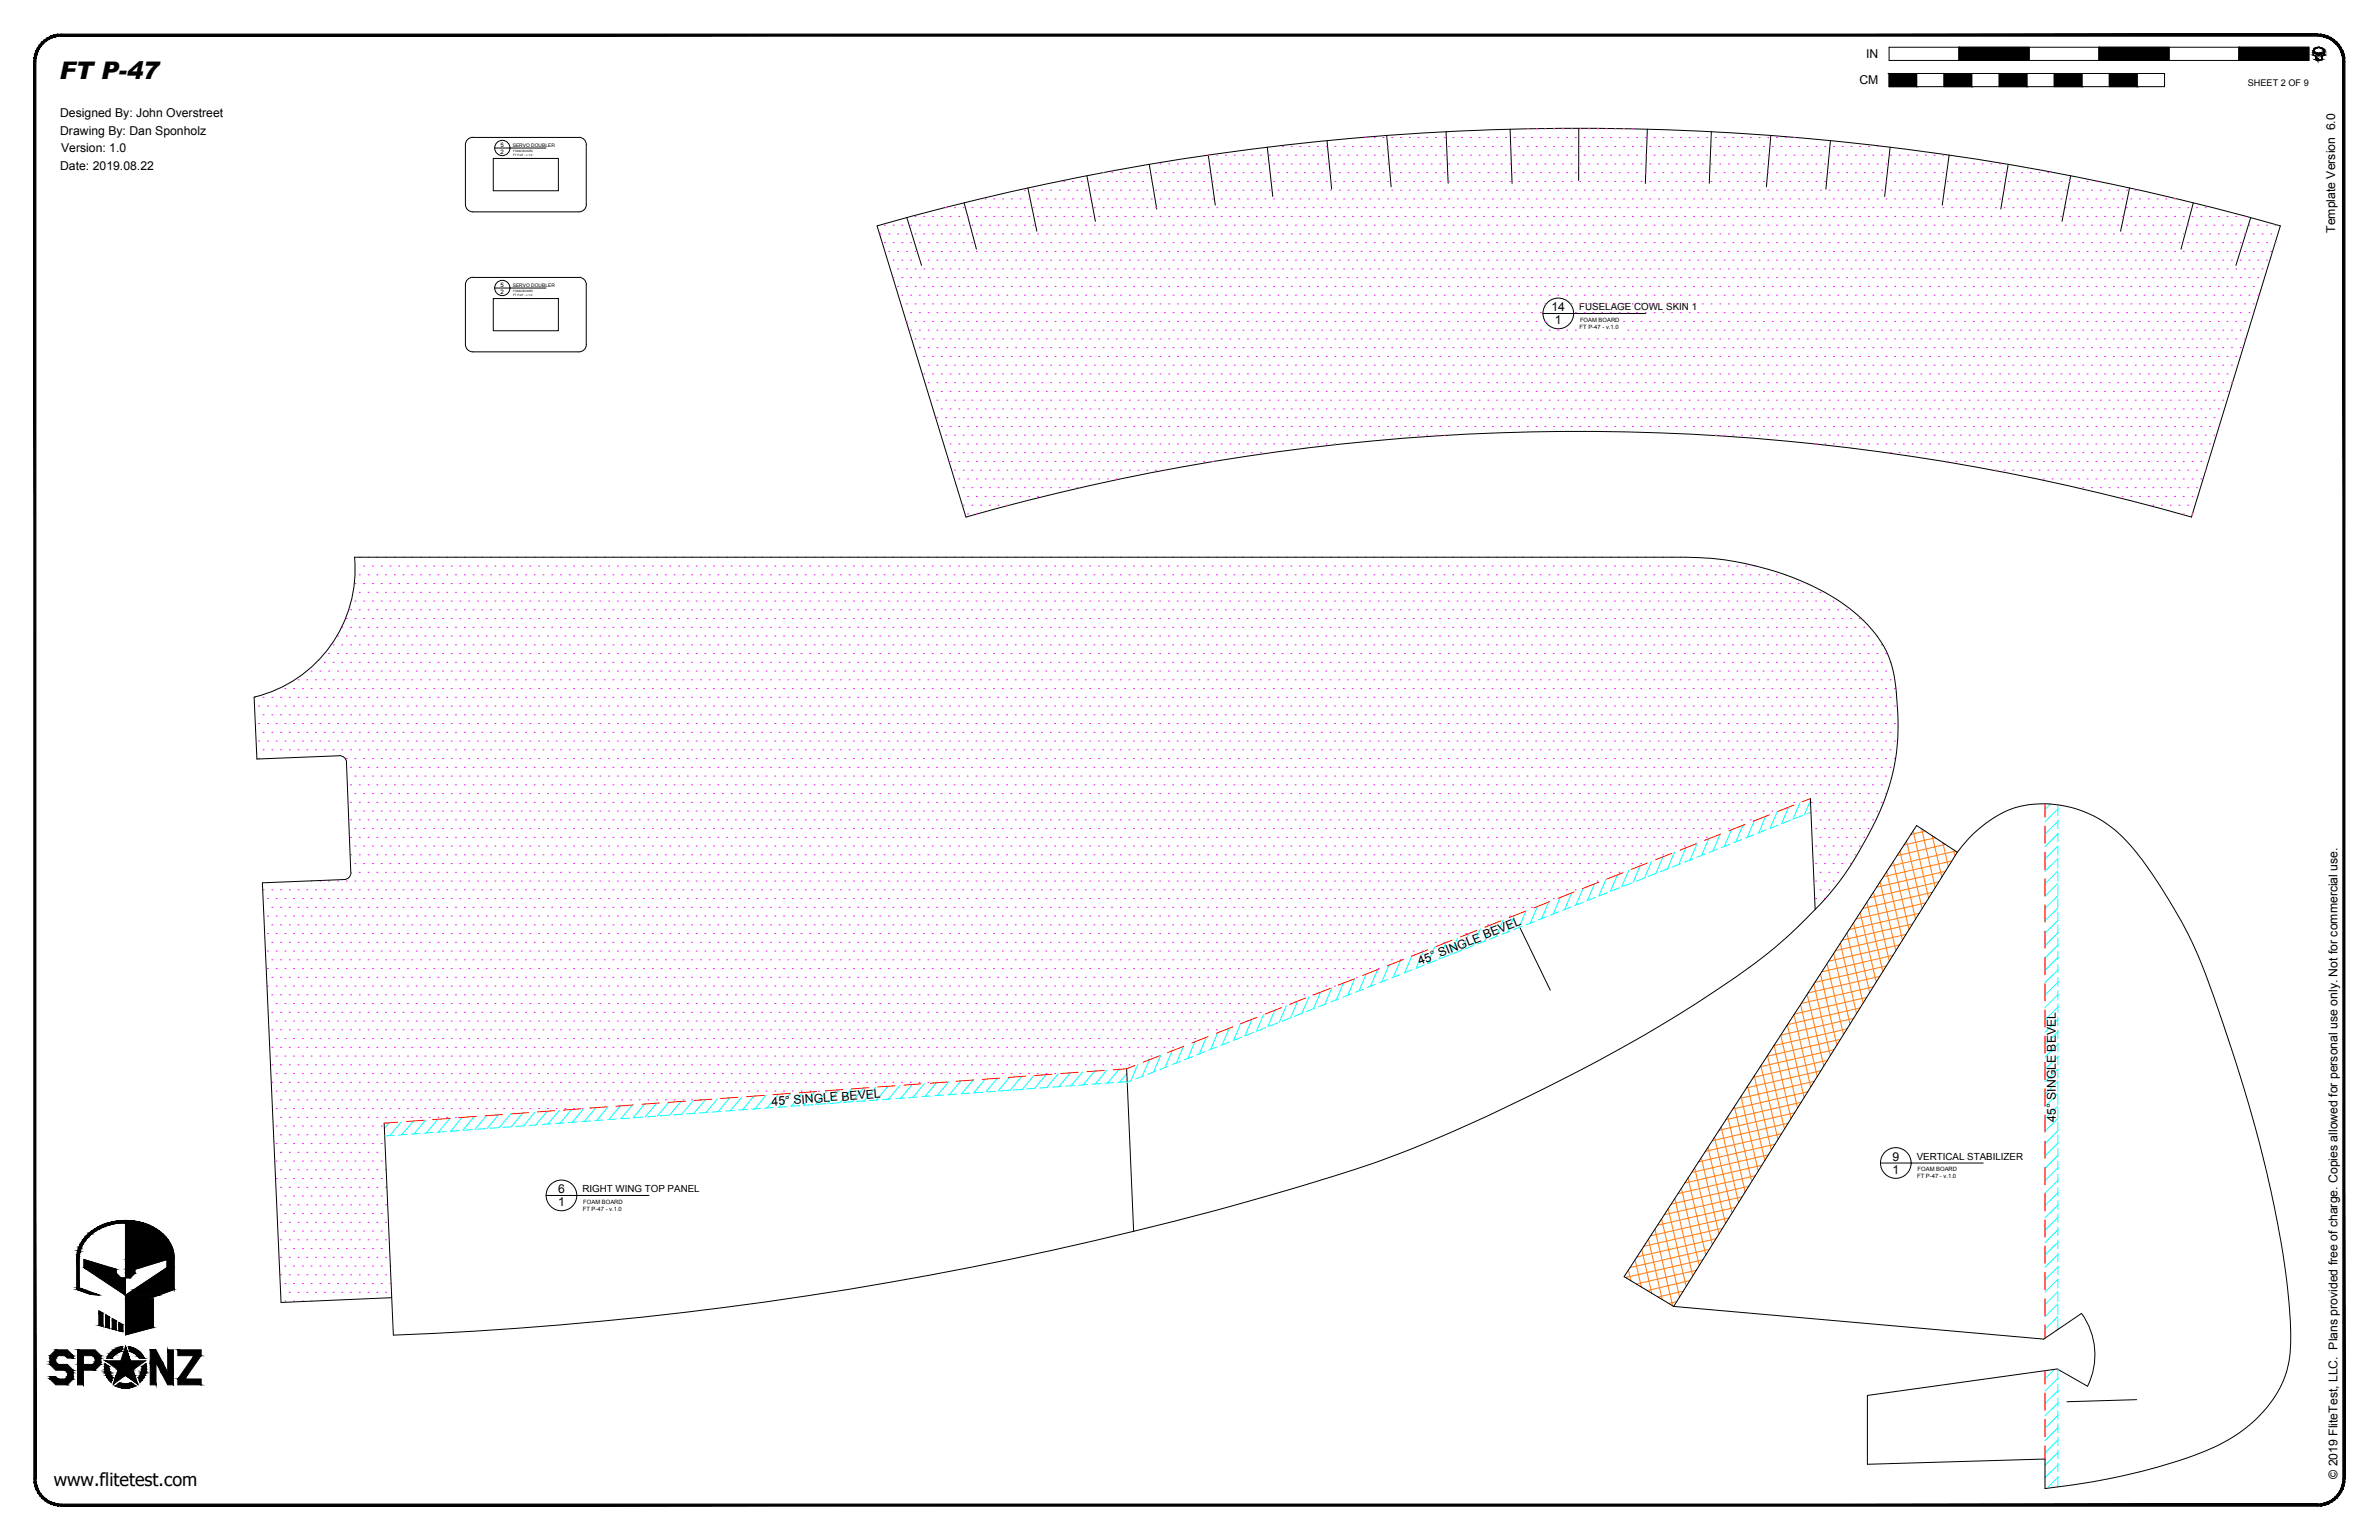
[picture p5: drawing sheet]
<svg xmlns="http://www.w3.org/2000/svg" width="864mm" height="559mm" viewBox="0 0 864 559" stroke-linecap="round" stroke-linejoin="round" font-family="sans-serif">
<defs><g id="words">
<text font-size="8.8" x="21.5" y="28.7">FT P-47</text>
<text font-size="6.5" x="19.6" y="539.1">www.flitetest.com</text>
<g font-size="4.4">
<text x="677.5" y="21.1">IN</text>
<text x="675" y="30.6">CM</text>
<text x="21.8" y="42.5">Designed By: John Overstreet</text>
<text x="21.8" y="49">Drawing By: Dan Sponholz</text>
<text x="22.2" y="55.3">Version: 1.0</text>
<text x="21.8" y="61.7">Date: 2019.08.22</text>
<text x="847.7" y="84.5" transform="rotate(-90 847.7 84.5)">Template Version 6.0</text>
<text x="563.2" y="113">14</text>
<text x="564.4" y="117.7">1</text>
<text x="515.5" y="350.2" transform="rotate(-22 515.5 350.2)">45° SINGLE BEVEL</text>
<text x="280.2" y="401.2" transform="rotate(-4 280.2 401.2)">45° SINGLE BEVEL</text>
<text x="746.3" y="407" transform="rotate(-90 746.3 407)">45° SINGLE BEVEL</text>
<text x="686.9" y="421.2">9</text>
<text x="686.9" y="426">1</text>
<text x="202.6" y="433">6</text>
<text x="202.6" y="437.8">1</text>
<text x="848.5" y="536.6" transform="rotate(-90 848.5 536.6)">© 2019 FliteTest, LLC. Plans provided free of charge. Copies allowed for personal use only. Not for commercial use.</text>
</g>
<g font-size="3.5">
<text x="573.3" y="112.6">FUSELAGE COWL SKIN 1</text>
<text x="695.8" y="420.9">VERTICAL STABILIZER</text>
<text x="211.4" y="432.7">RIGHT WING TOP PANEL</text>
</g>
<text font-size="3.3" x="816" y="31.1">SHEET 2 OF 9</text>
<g font-size="2.2">
<text x="181.7" y="53.3">5</text>
<text x="181.7" y="55.7">2</text>
<text x="181.7" y="104.1">5</text>
<text x="181.7" y="106.5">2</text>
</g>
<g font-size="2.1">
<text x="573.4" y="119.3">FT P-47 - v.1.0</text>
<text x="573.6" y="116.7">FOAM BOARD</text>
<text x="696.1" y="424.9">FOAM BOARD</text>
<text x="696" y="427.5">FT P-47 - v.1.0</text>
<text x="211.8" y="436.7">FOAM BOARD</text>
<text x="211.6" y="439.3">FT P-47 - v.1.0</text>
</g>
<g font-size="1.8">
<text x="186.1" y="53.2">SERVO DOUBLER</text>
<text x="186.1" y="104">SERVO DOUBLER</text>
</g>
<g font-size="1.1">
<text x="186.2" y="56.5">FT P-47 - v.1.0</text>
<text x="186.3" y="55.2">FOAM BOARD</text>
<text x="186.2" y="107.3">FT P-47 - v.1.0</text>
<text x="186.3" y="106">FOAM BOARD</text>
</g>
</g></defs>
<!-- layer: 01 CUT -->
<g fill="none" stroke="#000" stroke-width=".36">
<path d="M171.6 49.9h38.5M171.6 49.8l-1.1 .3-1 .7-.5 1.7v21.7M179.1 57.5h23.6v11.7h-23.6zM210.2 49.8l1.6 .6 .8 .9 .3 1.2-.1 21.7M417.2 59.6l2.7 16.3M438.6 56.3l2.6 18.1M460 53.4l2 17.9M481.7 51l1.7 17.6M503.4 49.1l1.6 18.7M524.9 47.8l.8 18.7M548.2 46.9l.7 19.6M573.1 46.5v19"/>
<path d="M598 46.9l-.7 19.6M621.2 47.8l-.7 18.7M642.8 49.1l-1.6 18.7M664.5 51l-1.7 17.6M686.1 53.4l-2 17.9M707.6 56.3l-2.5 18.1M729 59.6l-2.7 16.3M169 74.2l.5 1.7 1 .7 1.1 .3h38.6l1.1-.3 1-.7 .6-1.7M329.2 79l5.3 17.3M350 73.6l4.5 16.8M373.1 68.2l3.3 15.7M394.5 63.8l3.1 16.5"/>
<path d="M751.7 63.8l-3.2 16.5M773 68.2l-3.2 15.7M796.2 73.6l-4.5 16.8M817 79l-5.3 17.3M318.4 82a933.7 933.7 0 0 1 509.4 0l-32.3 105.6a811.2 811.2 0 0 0-444.9 0zM169 103.3l.5-1.7a2.48 2.48 0 0 1 2.1-.9l38.6-.1 1.6 .6 .8 .9 .3 1.2M169 103.3v21.7l.5 1.7 1 .7 1.1 .3h38.6l1.1-.3 1.3-1.2 .3-1.2-.1-21.7M179.1 108.3h23.6v11.7h-23.6zM92.2 252.9l1.1 22.5 29.8-1.2M92.3 252.9a47.7 47.7 0 0 0 36.4-50.7h483.1a106.4 106.4 0 0 1 56.6 16.4 44 44 0 0 1 17.4 20.2l.6 1.7a84.6 84.6 0 0 1-4.4 54.9 120.4 120.4 0 0 1-29.3 40.9l-5.4 4.9a308.1 308.1 0 0 1-44.5 30.9 689.8 689.8 0 0 1-100.9 48.8 1167.7 1167.7 0 0 1-149.3 38.9 1350.5 1350.5 0 0 1-209.8 24.7l-3.4-77M123.2 274.2l1.1 .2 .9 .7 .6 1.6 1.5 39.8M657.2 289.8l1.7 40.2"/>
<path d="M127.4 316.5l-.5 1.6-.8 .7-1.1 .3-29.8 1.2 6.8 152.3 40.2-1.7M710.5 309.2a42.1 42.1 0 0 1 22.9-16.6 41.3 41.3 0 0 1 41.4 15.8 176.9 176.9 0 0 1 28.7 53 543.3 543.3 0 0 1 23.3 82.4 212.7 212.7 0 0 1 4.6 45.6 37.2 37.2 0 0 1-13.9 26.9 69.4 69.4 0 0 1-26 13.5 245.7 245.7 0 0 1-49.1 10.3v-10.7l-64.5 1.9v-25l68.9-9.6 11 6.3M710.5 309.2l-14.8-9.6-106.1 163.7 18 10.7M710.5 309.2l-102.9 164.8M551.7 336.6l11.1 22.7M409 387.8l2.5 59M607.6 474l134.3 11.9 13.7-9.3M755.6 476.6a25.6 25.6 0 0 1 2.2 26.4M775.6 507.9l-25.3 .7"/>
</g>
<!-- layer: 06 CAVITY -->
<g fill="none" stroke="#ff7f00" stroke-width=".36">
<path d="M684.9 316.3l5.7 24.8M687.3 312.6l5.7 24.7M689.7 308.9l5.7 24.6M692.1 305.2l5.6 24.5M694.5 301.5l5.6 24.4M697.6 300.7l4.9 21.4M698.9 301.6l-5.2 1.2M701.4 303.3l3.5 15M702.5 304l-11.3 2.6M703.8 320l-25.1 5.8M705.3 305.8l2 8.7M706.2 316.2l-25 5.7"/>
<path d="M706.2 306.4l-17.5 4.1M708.6 312.4l-24.9 5.7M709.1 308.3l.5 2.3M709.9 308.8l-23.7 5.5M670.5 338.5l5.8 25.5M672.8 334.9l5.9 25.3M675.3 331.1l5.8 25.3M677.7 327.4l5.8 25.2M680.1 323.7l5.7 25M682.5 320l5.7 24.9M691.9 339l-25.6 5.9M694.3 335.2l-25.5 5.9"/>
<path d="M696.7 331.4l-25.4 5.9M699.1 327.6l-25.3 5.9M701.4 323.8l-25.1 5.8M658.5 357.1l5.9 25.9M660.9 353.4l5.9 25.8M663.2 349.7l6 25.7M665.6 345.9l6 25.7M668.1 342.3l5.8 25.5M680 358.1l-26.1 6M682.4 354.3l-26 6M684.8 350.5l-25.9 5.9M687.2 346.7l-25.9 5.9"/>
<path d="M689.5 342.9l-25.7 5.9M644 379.3l6.2 26.5M648.8 371.9l6.1 26.3M651.3 368.2l6 26.2M653.6 364.5l6.1 26.1M656 360.8l6.1 26M668.1 377.1l-26.6 6.2M670.5 373.3l-26.6 6.1M672.9 369.5l-26.5 6.1 6.1 26.4M675.3 365.7l-26.4 6.1M677.6 361.9l-26.2 6.1M632 397.8l6.3 27.1"/>
<path d="M634.4 394.1l6.2 27M636.8 390.4l6.2 26.9M639.2 386.7l6.2 26.8M641.6 383l6.2 26.7M653.8 400l-27.3 6.3M656.2 396.2l-27.2 6.2M658.6 392.3l-27.1 6.3M661 388.5l-27 6.3M663.4 384.7l-26.9 6.2M665.7 380.9l-26.7 6.2M620 416.4l6.4 27.5M622.4 412.7l6.3 27.4"/>
<path d="M624.8 409l6.3 27.3M627.2 405.3l6.3 27.2M629.6 401.5l6.3 27.2M641.9 419l-27.8 6.5M644.3 415.2l-27.7 6.4M646.7 411.4l-27.6 6.4M649.1 407.6l-27.5 6.3M651.5 403.8l-27.4 6.3M605.6 438.6l6.5 28.2M608 434.9l6.5 28.1M610.4 431.2l6.4 28M612.8 427.5l6.4 27.9"/>
<path d="M615.2 423.8l6.4 27.8M617.6 420.1l6.4 27.7M630 438.1l-28.3 6.5M632.4 434.3l-28.2 6.5M634.8 430.4l-28.1 6.5M637.2 426.6l-28.1 6.5M639.6 422.8l-28 6.5M593.6 457.2l2.2 9.8M596 453.4l3.6 15.9M598.4 449.7l5 21.9M600.8 446l6.4 27.8M603.2 442.3l6.5 28.3"/>
<path d="M618.2 457.1l-28.1 6.5M620.5 453.3l-28.8 6.7M622.9 449.5l-28.7 6.6M625.3 445.7l-28.6 6.5M627.7 441.9l-28.5 6.5M591.1 460.8l1 3.9M608.6 472.3l-2.8 .7M611 468.5l-9.1 2.1M613.4 464.7l-15.4 3.6M615.8 460.9l-21.8 5"/>
</g>
<!-- layer: 04 BEVEL -->
<g fill="none" stroke="#0ff" stroke-width=".36">
<path d="M632.7 299.5l-2.6 6M636.8 297.8l-2.5 6M641 296.2l-2.6 6M645.1 294.6l-2.5 6 2.9-1.2M649.3 292.9l-2.6 6M649.9 297.6l-2.9 1.2M653.4 291.3l-2.6 6M654.4 295.9l-3 1.2M657.2 290.4l-2.2 5.3M657.4 294.7l-1.5 .6M744.3 291.8l-1.9 1.9M747.1 293.5l-4.7 4.7"/>
<path d="M747.1 298l-4.7 4.7M747.1 292.1v3.9M747.1 297.5v3.2M583 319.1l-2.6 6M587.1 317.5l-2.6 6M591.2 315.8l-2.5 6.1M595.4 314.2l-2.6 6M596.8 318.6l-2.9 1.2M599.5 312.5l-2.5 6.1M601.2 316.9l-2.9 1.2M603.7 310.9l-2.6 6M605.7 315.1l-3 1.2"/>
<path d="M607.8 309.3l-2.5 6M610.1 313.4l-3 1.2M612 307.6l-2.6 6M614.5 311.7l-3 1.1M616.1 306l-2.6 6M619 309.9l-3 1.2M620.3 304.4l-2.6 6M623.4 308.1l-3 1.2M624.4 302.7l-2.6 6M627.8 306.4l-3 1.2M628.5 301.1l-2.5 6M632.2 304.6l-2.9 1.2"/>
<path d="M636.7 302.9l-3 1.2M641.1 301.2l-3 1.1M747.1 302.5l-4.7 4.7M747.1 310.2v-3.2l-4.7 4.7M747.1 311.5l-4.7 4.7M747.1 316l-4.7 4.7M747.1 302.3v3.2M747.1 311.8v3.2M747.1 316.6v3.1M533.2 338.8l-2.6 6M537.4 337.1l-2.6 6M541.5 335.4l-2.6 6.1"/>
<path d="M543.6 339.6l-2.9 1.2M545.7 333.8l-2.6 6.1M548 337.9l-2.9 1.1M549.8 332.2l-2.6 6M552.5 336.1l-3 1.2M553.9 330.5l-2.5 6.1M556.9 334.4l-2.9 1.2M558.1 328.9l-2.6 6M561.3 332.7l-2.9 1.1M562.2 327.3l-2.5 6M565.8 330.9l-3 1.2M566.4 325.6l-2.6 6.1"/>
<path d="M570.2 329.1l-2.9 1.2M570.5 324l-2.5 6M574.6 327.4l-2.9 1.1M574.7 322.4l-2.6 6M578.8 320.7l-2.6 6.1M579.1 325.6l-3 1.2M583.5 323.9l-2.9 1.2M587.9 322.2l-2.9 1.1M592.4 320.4l-3 1.2M747.1 320.5l-4.7 4.7M747.1 325l-4.7 4.6M747.1 329.5l-4.7 4.6"/>
<path d="M747.1 334l-4.7 4.6M747.1 338.5l-4.7 4.6M747.1 321.4v3.1M747.1 326.1v3.2M747.1 330.9v3.2M747.1 335.6v3.2M483.5 358.4l-2.6 6M487.6 356.7l-2.5 6.1M491.8 355.1l-2.6 6M494.9 358.9l-2.9 1.1M495.9 353.5l-2.5 6M499.3 357.1l-2.9 1.2"/>
<path d="M500.1 351.8l-2.6 6M503.8 355.4l-3 1.2M504.2 350.2l-2.6 6M508.2 353.7l-3 1.1M508.3 348.6l-2.5 6M512.5 346.9l-2.6 6M512.6 351.9l-2.9 1.2M516.6 345.3l-2.5 6 3-1.2M520.8 343.7l-2.6 6M521.5 348.4l-3 1.1M524.9 342l-2.5 6M525.9 346.6l-3 1.2"/>
<path d="M529.1 340.4l-2.6 6M530.4 344.9l-3 1.2M534.8 343.2l-3 1.1M539.2 341.4l-3 1.2M747.1 342.9l-4.7 4.7M747.1 347.4l-4.7 4.7M747.1 351.9l-4.7 4.7M747.1 356.4l-4.7 4.7M747.1 340.4v3.2M747.1 345.1v3.2M747.1 349.9v3.2M747.1 354.7v3.1"/>
<path d="M747.1 359.5v3.1M429.6 379.7l-2.5 6M433.7 378l-2.5 6M437.9 376.4l-2.5 6M441.7 379.9l-2.9 1.1M442 374.8l-2.5 6M446.2 373.1l-2.5 6M446.2 378.1l-3 1.2M450.3 371.5l-2.5 6M450.6 376.4l-2.9 1.2M454.5 369.9l-2.6 6M455 374.7l-2.9 1.1"/>
<path d="M458.6 368.2l-2.5 6M459.5 372.9l-3 1.2M462.8 366.6l-2.6 6M463.9 371.1l-3 1.2M466.9 365l-2.5 6M468.3 369.4l-2.9 1.1M471 363.3l-2.5 6M472.7 367.6l-2.9 1.2M475.2 361.7l-2.5 6M477.2 365.9l-3 1.2M479.3 360l-2.5 6.1M481.6 364.2l-2.9 1.1"/>
<path d="M486 362.4l-2.9 1.2M490.5 360.6l-3 1.2M747.1 360.9l-4.7 4.7M747.1 365.4l-4.7 4.7M747.1 369.9l-4.7 4.7M747.1 374.4l-4.7 4.7M747.1 378.9l-4.7 4.6M747.1 364.2v3.2M747.1 369v3.2M747.1 373.7v3.2M747.1 378.5v3.2M242.8 400l-4.2 5"/>
<path d="M247.2 399.7l-4.2 4.9M251.7 399.3l-4.2 5-3.2 .2M256.1 399l-4.2 5M260.5 398.7l-4.2 5M264.9 398.4l-4.2 5M269.3 398.1l-4.2 4.9M273.7 397.7l-4.2 5M278.1 397.4l-4.1 5M282.6 397.1l-4.2 4.9M287 396.7l-4.2 5M291.4 396.4l-4.2 5M295.8 396.1l-4.2 5"/>
<path d="M300.2 395.8l-4.2 5M304.6 395.5l-4.1 4.9M309.1 395.1l-4.2 5M313.5 394.8l-4.2 5-3.2 .2M314 399.5l-3.1 .2M317.9 394.5l-4.2 5M318.8 399.1l-3.2 .2M322.3 394.2l-4.2 5M323.5 398.7l-3.2 .3M326.7 393.8l-4.2 5M328.3 398.4l-3.2 .3M331.1 393.5l-4.1 5"/>
<path d="M333 398.1l-3.1 .2M335.6 393.2l-4.2 5M337.8 397.7l-3.2 .2M340 392.9l-4.2 4.9M342.5 397.3l-3.2 .3M344.4 392.6l-4.2 4.9M347.3 397l-3.2 .3M348.8 392.2l-4.2 5M352 396.7l-3.2 .2M353.2 391.9l-4.2 5M356.7 396.3l-3.1 .2M357.6 391.6l-4.2 5"/>
<path d="M361.5 396l-3.1 .2M362.1 391.2l-4.2 5M366.3 395.6l-3.2 .3M366.5 390.9l-4.2 5M370.9 390.6l-4.2 5M371 395.3l-3.2 .2M375.3 390.3l-4.2 5M375.8 394.9l-3.2 .2M379.7 390l-4.2 4.9M380.5 394.6l-3.1 .2M384.1 389.6l-4.2 5M385.3 394.3l-3.2 .2"/>
<path d="M388.5 389.3l-4.1 5M390 393.9l-3.2 .2M393 389l-4.2 5M394.8 393.5l-3.2 .3M397.4 388.7l-4.2 5M399.5 393.2l-3.1 .2M401.8 388.3l-4.2 5M404.3 392.9l-3.2 .2M406.2 388l-4.2 5M409.1 389.6l-2.7 3.1M409.2 392.5l-3.4 .2M410.8 392.1l-1.6 .6"/>
<path d="M413 386.2l-2.5 6M415.2 390.4l-3 1.1M417.2 384.6l-2.6 6M419.6 388.6l-3 1.2M421.3 382.9l-2.5 6.1M424 386.9l-2.9 1.2M425.5 381.3l-2.6 6M428.5 385.1l-3 1.2M432.9 383.4l-3 1.2M437.3 381.6l-2.9 1.2M747.1 383.4l-4.7 4.6M747.1 387.9l-4.7 4.6"/>
<path d="M747.1 392.3l-4.7 4.7M747.1 396.8l-4.7 4.7M747.1 383.2v3.2M747.1 388v3.2M747.1 392.8v3.1M747.1 397.6v3.1M141.3 407.4l-1.8 2M143 411.9l-3.3 .3M145.7 407.1l-4.2 5M147.7 411.6l-3.1 .3M150.1 406.8l-4.2 4.9M152.5 411.3l-3.1 .2"/>
<path d="M154.5 406.4l-4.2 5M157.3 410.9l-3.2 .2M158.9 406.1l-4.2 5M162 410.6l-3.2 .2M163.3 405.8l-4.2 5M167.7 405.5l-4.1 5 3.2-.3M171.5 409.9l-3.1 .2M172.2 405.2l-4.2 4.9M176.3 409.5l-3.2 .2M176.6 404.8l-4.2 5M181 404.5l-4.2 5M181 409.2l-3.2 .2"/>
<path d="M185.4 404.2l-4.2 5M185.8 408.9l-3.2 .2M189.8 403.9l-4.2 5M190.5 408.5l-3.2 .2M194.2 403.5l-4.1 5M195.2 408.1l-3.1 .3M198.7 403.2l-4.2 5M200 407.8l-3.2 .2M203.1 402.9l-4.2 5M204.8 407.5l-3.2 .2M207.5 402.6l-4.2 4.9M209.5 407.1l-3.2 .2"/>
<path d="M211.9 402.3l-4.2 4.9M214.2 406.7l-3.1 .3M216.3 401.9l-4.2 5M219 406.4l-3.1 .3M220.7 401.6l-4.1 5M223.8 406.1l-3.2 .2M225.2 401.3l-4.2 5M229.6 400.9l-4.2 5 3.1-.2M233.3 405.3l-3.2 .3M234 400.6l-4.2 5M238 405l-3.1 .3M238.4 400.3l-4.2 5"/>
<path d="M242.8 404.7l-3.2 .2M252.3 404l-3.2 .2M257 403.6l-3.2 .3M261.7 403.3l-3.1 .2M266.5 402.9l-3.1 .2M271.3 402.6l-3.2 .2M276 402.2l-3.2 .3M280.8 401.9l-3.2 .2M285.5 401.5l-3.1 .3M290.3 401.2l-3.2 .2M295 400.9l-3.2 .2M299.8 400.5l-3.2 .2"/>
<path d="M304.5 400.1l-3.2 .3M747.1 401.3l-4.7 4.7M747.1 405.8l-4.7 4.7M747.1 407.1v3.2l-4.7 4.7M747.1 414.8l-4.7 4.6M747.1 419.3l-4.7 4.6M747.1 402.3v3.2M747.1 411.8v3.2M747.1 416.6v3.2M747.1 423.8l-4.7 4.7M747.1 428.3l-4.7 4.6M747.1 432.8l-4.7 4.6"/>
<path d="M747.1 437.3l-4.7 4.6M747.1 421.3v3.2M747.1 426.1v3.2M747.1 430.9v3.1M747.1 435.7v3.1M747.1 441.7l-4.7 4.7M747.1 446.2l-4.7 4.7M747.1 450.7l-4.7 4.7M747.1 455.2l-4.7 4.7M747.1 459.7l-4.7 4.7M747.1 440.4v3.2M747.1 445.2v3.2"/>
<path d="M747.1 449.9v3.2M747.1 454.7v3.2M747.1 459.4v3.2M747.1 467.4v-3.2l-4.7 4.6M747.1 468.7l-4.7 4.6M747.1 473.2l-4.7 4.6M747.1 477.6l-4.7 4.7M747.1 469v3.1M747.1 473.8v3.1M747.1 478.5v3.9M745.8 496.9l-3.4 3.4M747.1 482.1l-.8 .8"/>
<path d="M747.1 496.9v3.9M747.1 502.3v3.2M747.1 507.1v3.2M747.1 511.9v3.1M747.1 516.6v3.2M747.1 500.1l-4.7 4.7M747.1 504.6l-4.7 4.7M747.1 509.1l-4.7 4.7M747.1 513.6l-4.7 4.6M747.1 518.1l-4.7 4.6M747.1 521.4v3.2M747.1 526.2v3.1"/>
<path d="M747.1 530.9v3.2M747.1 535.7v3.8M747.1 522.6l-4.7 4.6M747.1 527.1l-4.7 4.6M747.1 531.5l-4.7 4.7M747.1 536l-4.1 4"/>
</g>
<!-- layer: 02 SCORE -->
<g fill="none" stroke="#f00" stroke-width=".36">
<path d="M633.5 299.1l-5.9 2.4M642.4 295.7l-6 2.3M651.2 292.1l-5.9 2.4M657.2 289.8l-3 1.2M742.4 291.7v4.8M742.4 299.7v6.4M589.2 316.7l-5.9 2.3M598 313.1l-5.8 2.4M606.9 309.6l-5.9 2.4M615.8 306.2l-5.9 2.3M624.6 302.6l-5.9 2.4M742.4 309.2v6.4"/>
<path d="M742.4 318.8v6.3M536 337.7l-5.9 2.3M544.9 334.1l-5.9 2.4M553.8 330.6l-6 2.4M562.6 327.2l-5.9 2.3M571.5 323.6l-5.9 2.4M580.3 320.1l-5.9 2.4M742.4 328.3v6.3M742.4 337.8v6.4M482.9 358.6l-5.9 2.4M491.7 355.1l-5.9 2.4M500.6 351.6l-5.9 2.3"/>
<path d="M509.4 348.1l-5.8 2.4M518.3 344.6l-5.9 2.4M527.2 341.1l-5.9 2.4M742.4 347.3v6.4M742.4 356.9v6.3M429.7 379.6l-5.9 2.4M438.6 376.1l-5.9 2.4M447.5 372.6l-6 2.3M456.3 369.1l-5.9 2.4M465.2 365.6l-5.9 2.4M474 362.1l-5.9 2.3M742.4 366.4v6.3"/>
<path d="M742.4 375.9v6.4M248.9 399.5l-6.3 .5M258.4 398.9l-6.3 .4M267.9 398.1l-6.3 .5M277.4 397.5l-6.3 .4M286.9 396.7l-6.4 .5M296.4 396.1l-6.3 .4M305.9 395.4l-6.3 .4M315.4 394.7l-6.3 .4M324.9 394l-6.3 .4M334.4 393.3l-6.4 .4M343.9 392.6l-6.3 .5"/>
<path d="M353.4 391.9l-6.4 .4M362.9 391.2l-6.3 .5M372.4 390.5l-6.3 .4M381.9 389.8l-6.3 .5M391.4 389.1l-6.3 .5M400.9 388.4l-6.4 .5M412 386.6l-3 1.2-4.9 .4M420.9 383.1l-5.9 2.3M742.4 385.4v6.4M742.4 395v6.3M144.4 407.2l-5 .3M153.9 406.5l-6.3 .5"/>
<path d="M163.4 405.8l-6.3 .5M172.9 405.1l-6.4 .5M182.4 404.4l-6.3 .5M191.9 403.7l-6.4 .5M201.4 403l-6.3 .5M210.9 402.3l-6.3 .5M220.4 401.6l-6.3 .5M229.9 400.9l-6.3 .5M239.4 400.2l-6.4 .5M742.4 404.5v6.3M742.4 414v6.4M742.4 423.5v6.4"/>
<path d="M742.4 433.1v6.3M742.4 442.6v6.3M742.4 452.1v6.4M742.4 461.6v6.4M742.4 471.2v6.3M742.4 480.7v4.9M742.4 497.3v5M742.4 505.5v6.3M742.4 515v6.3M742.4 524.5v4.9"/>
</g>
<!-- layer: 07 DE-PAPER -->
<g fill="none" stroke="#f0f" stroke-width=".36">
<path d="M421.1 59.5h.1M424.3 59.5h.1M427.4 59.5h.1M430.6 59.5h.1M433.8 59.5h.1M437 59.5h.1M438.5 56.3h.1M440.1 59.5h.1M441.7 56.3h.1M443.3 59.5h.1M444.9 56.3h.1M446.5 59.5h.1"/>
<path d="M448.1 56.3h.1M449.7 59.5h.1M451.2 56.3h.1M452.8 59.5h.1M454.4 56.3h.1M456 59.5h.1M457.6 56.3h.1M459.2 59.5h.1M460.8 56.3h.1M462.4 59.5h.1M463.9 56.3h.1M465.5 53.1h.1"/>
<path d="M465.5 59.5h.1M467.1 56.3h.1M468.7 53.1h.1M468.7 59.5h.1M470.3 56.3h.1M471.9 53.1h.1M471.9 59.5h.1M473.5 56.3h.1M475.1 53.1h.1M475.1 59.5h.1M476.6 56.3h.1M478.2 53.1h.1"/>
<path d="M478.2 59.5h.1M479.8 56.3h.1M481.4 53.1h.1M481.4 59.5h.1M483 56.3h.1M484.6 53.1h.1M484.6 59.5h.1M486.2 56.3h.1M487.8 53.1h.1M487.8 59.5h.1M489.3 56.3h.1M490.9 53.1h.1"/>
<path d="M490.9 59.5h.1M492.5 56.3h.1M494.1 53.1h.1M494.1 59.5h.1M495.7 49.9h.1M495.7 56.3h.1M497.3 53.1h.1M497.3 59.5h.1M498.9 49.9h.1M498.9 56.3h.1M500.5 53.1h.1M500.5 59.5h.1"/>
<path d="M502 49.9h.1M502 56.3h.1M503.6 53.1h.1M503.6 59.5h.1M505.2 49.9h.1M505.2 56.3h.1M506.8 53.1h.1M506.8 59.5h.1M508.4 49.9h.1M508.4 56.3h.1M510 53.1h.1M510 59.5h.1"/>
<path d="M511.6 49.9h.1M511.6 56.3h.1M513.2 53.1h.1M513.2 59.5h.1M514.7 49.9h.1M514.7 56.3h.1M516.3 53.1h.1M516.3 59.5h.1M517.9 49.9h.1M517.9 56.3h.1M519.5 53.1h.1M519.5 59.5h.1"/>
<path d="M521.1 49.9h.1M521.1 56.3h.1M522.7 53.1h.1M522.7 59.5h.1M524.3 49.9h.1M524.3 56.3h.1M525.9 53.1h.1M525.9 59.5h.1M527.4 49.9h.1M527.4 56.3h.1M529 53.1h.1M529 59.5h.1"/>
<path d="M530.6 49.9h.1M530.6 56.3h.1M532.2 53.1h.1M532.2 59.5h.1M533.8 49.9h.1M533.8 56.3h.1M535.4 53.1h.1M535.4 59.5h.1M537 49.9h.1M537 56.3h.1M538.6 53.1h.1M538.6 59.5h.1"/>
<path d="M540.1 49.9h.1M540.1 56.3h.1M541.7 53.1h.1M541.7 59.5h.1M543.3 49.9h.1M543.3 56.3h.1M544.9 53.1h.1M544.9 59.5h.1M546.5 49.9h.1M546.5 56.3h.1M548.1 53.1h.1M548.1 59.5h.1"/>
<path d="M549.7 49.9h.1M549.7 56.3h.1M551.3 53.1h.1M551.3 59.5h.1M552.8 49.9h.1M552.8 56.3h.1M554.4 46.7h.1M554.4 53.1h.1M554.4 59.5h.1M556 49.9h.1M556 56.3h.1M557.6 46.7h.1"/>
<path d="M557.6 53.1h.1M557.6 59.5h.1M559.2 49.9h.1M559.2 56.3h.1M560.8 46.7h.1M560.8 53.1h.1M560.8 59.5h.1M562.4 49.9h.1M562.4 56.3h.1M564 46.7h.1M564 53.1h.1M564 59.5h.1"/>
<path d="M565.5 49.9h.1M565.5 56.3h.1M567.1 46.7h.1M567.1 53.1h.1M567.1 59.5h.1M568.7 49.9h.1M568.7 56.3h.1M570.3 46.7h.1M570.3 53.1h.1M570.3 59.5h.1M571.9 49.9h.1M571.9 56.3h.1"/>
<path d="M573.5 46.7h.1M573.5 53.1h.1M573.5 59.5h.1M575.1 49.9h.1M575.1 56.3h.1M576.7 46.7h.1M576.7 53.1h.1M576.7 59.5h.1M578.2 49.9h.1M578.2 56.3h.1M579.8 46.7h.1M579.8 53.1h.1"/>
<path d="M579.8 59.5h.1M581.4 49.9h.1M581.4 56.3h.1M583 46.7h.1M583 53.1h.1M583 59.5h.1M584.6 49.9h.1M584.6 56.3h.1M586.2 46.7h.1M586.2 53.1h.1M586.2 59.5h.1M587.8 49.9h.1"/>
<path d="M587.8 56.3h.1M589.4 46.7h.1M589.4 53.1h.1M589.4 59.5h.1M590.9 49.9h.1M590.9 56.3h.1M592.5 46.7h.1M592.5 53.1h.1M592.5 59.5h.1M594.1 49.9h.1M594.1 56.3h.1M595.7 53.1h.1"/>
<path d="M595.7 59.5h.1M597.3 49.9h.1M597.3 56.3h.1M598.9 53.1h.1M598.9 59.5h.1M600.5 49.9h.1M600.5 56.3h.1M602.1 53.1h.1M602.1 59.5h.1M603.6 49.9h.1M603.6 56.3h.1M605.2 53.1h.1"/>
<path d="M605.2 59.5h.1M606.8 49.9h.1M606.8 56.3h.1M608.4 53.1h.1M608.4 59.5h.1M610 49.9h.1M610 56.3h.1M611.6 53.1h.1M611.6 59.5h.1M613.2 49.9h.1M613.2 56.3h.1M614.8 53.1h.1"/>
<path d="M614.8 59.5h.1M616.3 49.9h.1M616.3 56.3h.1M617.9 53.1h.1M617.9 59.5h.1M619.5 49.9h.1M619.5 56.3h.1M621.1 53.1h.1M621.1 59.5h.1M622.7 49.9h.1M622.7 56.3h.1M624.3 53.1h.1"/>
<path d="M624.3 59.5h.1M625.9 49.9h.1M625.9 56.3h.1M627.5 53.1h.1M627.5 59.5h.1M629 49.9h.1M629 56.3h.1M630.6 53.1h.1M630.6 59.5h.1M632.2 49.9h.1M632.2 56.3h.1M633.8 53.1h.1"/>
<path d="M633.8 59.5h.1M635.4 49.9h.1M635.4 56.3h.1M637 53.1h.1M637 59.5h.1M638.6 49.9h.1M638.6 56.3h.1M640.2 53.1h.1M640.2 59.5h.1M641.7 49.9h.1M641.7 56.3h.1M643.3 53.1h.1"/>
<path d="M643.3 59.5h.1M644.9 49.9h.1M644.9 56.3h.1M646.5 53.1h.1M646.5 59.5h.1M648.1 49.9h.1M648.1 56.3h.1M649.7 53.1h.1M649.7 59.5h.1M651.3 49.9h.1M651.3 56.3h.1M652.9 53.1h.1"/>
<path d="M652.9 59.5h.1M654.4 56.3h.1M656 53.1h.1M656 59.5h.1M657.6 56.3h.1M659.2 53.1h.1M659.2 59.5h.1M660.8 56.3h.1M662.4 53.1h.1M662.4 59.5h.1M664 56.3h.1M665.6 53.1h.1"/>
<path d="M665.6 59.5h.1M667.2 56.3h.1M668.7 53.1h.1M668.7 59.5h.1M670.3 56.3h.1M671.9 53.1h.1M671.9 59.5h.1M673.5 56.3h.1M675.1 53.1h.1M675.1 59.5h.1M676.7 56.3h.1M678.3 53.1h.1"/>
<path d="M678.3 59.5h.1M679.9 56.3h.1M681.4 53.1h.1M681.4 59.5h.1M683 56.3h.1M684.6 59.5h.1M686.2 56.3h.1M687.8 59.5h.1M689.4 56.3h.1M691 59.5h.1M692.6 56.3h.1M694.1 59.5h.1"/>
<path d="M695.7 56.3h.1M697.3 59.5h.1M698.9 56.3h.1M700.5 59.5h.1M702.1 56.3h.1M703.7 59.5h.1M705.3 56.3h.1M706.8 59.5h.1M710 59.5h.1M713.2 59.5h.1M716.4 59.5h.1M719.5 59.5h.1"/>
<path d="M722.7 59.5h.1M725.9 59.5h.1M332.2 78.5h.1M335.4 78.5h.1M338.5 78.5h.1M341.7 78.5h.1M343.3 75.4h.1M344.9 78.5h.1M346.5 75.4h.1M348.1 78.5h.1M349.6 75.4h.1M351.2 78.5h.1"/>
<path d="M352.8 75.4h.1M354.4 78.5h.1M356 75.4h.1M357.6 72.2h.1M357.6 78.5h.1M359.2 75.4h.1M360.8 72.2h.1M360.8 78.5h.1M362.3 75.4h.1M363.9 72.2h.1M363.9 78.5h.1M365.5 75.4h.1"/>
<path d="M367.1 72.2h.1M367.1 78.5h.1M368.7 75.4h.1M370.3 72.2h.1M370.3 78.5h.1M371.9 69h.1M371.9 75.4h.1M373.5 72.2h.1M373.5 78.5h.1M375 69h.1M375 75.4h.1M376.6 72.2h.1"/>
<path d="M376.6 78.5h.1M378.2 69h.1M378.2 75.4h.1M379.8 72.2h.1M379.8 78.5h.1M381.4 69h.1M381.4 75.4h.1M383 72.2h.1M383 78.5h.1M384.6 69h.1M384.6 75.4h.1M386.2 65.8h.1"/>
<path d="M386.2 72.2h.1M386.2 78.5h.1M387.7 69h.1M387.7 75.4h.1M389.3 65.8h.1M389.3 72.2h.1M389.3 78.5h.1M390.9 69h.1M390.9 75.4h.1M392.5 65.8h.1M392.5 72.2h.1M392.5 78.5h.1"/>
<path d="M394.1 69h.1M394.1 75.4h.1M395.7 65.8h.1M395.7 72.2h.1M395.7 78.5h.1M397.3 69h.1M397.3 75.4h.1M398.9 65.8h.1M398.9 72.2h.1M398.9 78.5h.1M400.4 62.7h.1M400.4 69h.1"/>
<path d="M400.4 75.4h.1M402 65.8h.1M402 72.2h.1M402 78.5h.1M403.6 62.7h.1M403.6 69h.1M403.6 75.4h.1M405.2 65.8h.1M405.2 72.2h.1M405.2 78.5h.1M406.8 62.7h.1M406.8 69h.1"/>
<path d="M406.8 75.4h.1M408.4 65.8h.1M408.4 72.2h.1M408.4 78.5h.1M410 62.7h.1M410 69h.1M410 75.4h.1M411.6 65.8h.1M411.6 72.2h.1M411.6 78.5h.1M413.1 62.7h.1M413.1 69h.1"/>
<path d="M413.1 75.4h.1M414.7 65.8h.1M414.7 72.2h.1M414.7 78.5h.1M416.3 62.7h.1M416.3 69h.1M416.3 75.4h.1M417.9 65.8h.1M417.9 72.2h.1M417.9 78.5h.1M419.5 62.7h.1M419.5 69h.1"/>
<path d="M419.5 75.4h.1M421.1 65.8h.1M421.1 72.2h.1M421.1 78.5h.1M422.7 62.7h.1M422.7 69h.1M422.7 75.4h.1M424.3 65.8h.1M424.3 72.2h.1M424.3 78.5h.1M425.8 62.7h.1M425.8 69h.1"/>
<path d="M425.8 75.4h.1M427.4 65.8h.1M427.4 72.2h.1M427.4 78.5h.1M429 62.7h.1M429 69h.1M429 75.4h.1M430.6 65.8h.1M430.6 72.2h.1M430.6 78.5h.1M432.2 62.7h.1M432.2 69h.1"/>
<path d="M432.2 75.4h.1M433.8 65.8h.1M433.8 72.2h.1M433.8 78.5h.1M435.4 62.7h.1M435.4 69h.1M435.4 75.4h.1M437 65.8h.1M437 72.2h.1M437 78.5h.1M438.5 62.7h.1M438.5 69h.1"/>
<path d="M438.5 75.4h.1M440.1 65.8h.1M440.1 72.2h.1M440.1 78.5h.1M441.7 62.7h.1M441.7 69h.1M441.7 75.4h.1M443.3 65.8h.1M443.3 72.2h.1M443.3 78.5h.1M444.9 62.7h.1M444.9 69h.1"/>
<path d="M444.9 75.4h.1M446.5 65.8h.1M446.5 72.2h.1M446.5 78.5h.1M448.1 62.7h.1M448.1 69h.1M448.1 75.4h.1M449.7 65.8h.1M449.7 72.2h.1M449.7 78.5h.1M451.2 62.7h.1M451.2 69h.1"/>
<path d="M451.2 75.4h.1M452.8 65.8h.1M452.8 72.2h.1M452.8 78.5h.1M454.4 62.7h.1M454.4 69h.1M454.4 75.4h.1M456 65.8h.1M456 72.2h.1M456 78.5h.1M457.6 62.7h.1M457.6 69h.1"/>
<path d="M457.6 75.4h.1M459.2 65.8h.1M459.2 72.2h.1M459.2 78.5h.1M460.8 62.7h.1M460.8 69h.1M460.8 75.4h.1M462.4 65.8h.1M462.4 72.2h.1M462.4 78.5h.1M463.9 62.7h.1M463.9 69h.1"/>
<path d="M463.9 75.4h.1M465.5 65.8h.1M465.5 72.2h.1M465.5 78.5h.1M467.1 62.7h.1M467.1 69h.1M467.1 75.4h.1M468.7 65.8h.1M468.7 72.2h.1M468.7 78.5h.1M470.3 62.7h.1M470.3 69h.1"/>
<path d="M470.3 75.4h.1M471.9 65.8h.1M471.9 72.2h.1M471.9 78.5h.1M473.5 62.7h.1M473.5 69h.1M473.5 75.4h.1M475.1 65.8h.1M475.1 72.2h.1M475.1 78.5h.1M476.6 62.7h.1M476.6 69h.1"/>
<path d="M476.6 75.4h.1M478.2 65.8h.1M478.2 72.2h.1M478.2 78.5h.1M479.8 62.7h.1M479.8 69h.1M479.8 75.4h.1M481.4 65.8h.1M481.4 72.2h.1M481.4 78.5h.1M483 62.7h.1M483 69h.1"/>
<path d="M483 75.4h.1M484.6 65.8h.1M484.6 72.2h.1M484.6 78.5h.1M486.2 62.7h.1M486.2 69h.1M486.2 75.4h.1M487.8 65.8h.1M487.8 72.2h.1M487.8 78.5h.1M489.3 62.7h.1M489.3 69h.1"/>
<path d="M489.3 75.4h.1M490.9 65.8h.1M490.9 72.2h.1M490.9 78.5h.1M492.5 62.7h.1M492.5 69h.1M492.5 75.4h.1M494.1 65.8h.1M494.1 72.2h.1M494.1 78.5h.1M495.7 62.7h.1M495.7 69h.1"/>
<path d="M495.7 75.4h.1M497.3 65.8h.1M497.3 72.2h.1M497.3 78.5h.1M498.9 62.7h.1M498.9 69h.1M498.9 75.4h.1M500.5 65.8h.1M500.5 72.2h.1M500.5 78.5h.1M502 62.7h.1M502 69h.1"/>
<path d="M502 75.4h.1M503.6 65.8h.1M503.6 72.2h.1M503.6 78.5h.1M505.2 62.7h.1M505.2 69h.1M505.2 75.4h.1M506.8 65.8h.1M506.8 72.2h.1M506.8 78.5h.1M508.4 62.7h.1M508.4 69h.1"/>
<path d="M508.4 75.4h.1M510 65.8h.1M510 72.2h.1M510 78.5h.1M511.6 62.7h.1M511.6 69h.1M511.6 75.4h.1M513.2 65.8h.1M513.2 72.2h.1M513.2 78.5h.1M514.7 62.7h.1M514.7 69h.1"/>
<path d="M514.7 75.4h.1M516.3 65.8h.1M516.3 72.2h.1M516.3 78.5h.1M517.9 62.7h.1M517.9 69h.1M517.9 75.4h.1M519.5 65.8h.1M519.5 72.2h.1M519.5 78.5h.1M521.1 62.7h.1M521.1 69h.1"/>
<path d="M521.1 75.4h.1M522.7 65.8h.1M522.7 72.2h.1M522.7 78.5h.1M524.3 62.7h.1M524.3 69h.1M524.3 75.4h.1M525.9 65.8h.1M525.9 72.2h.1M525.9 78.5h.1M527.4 62.7h.1M527.4 69h.1"/>
<path d="M527.4 75.4h.1M529 65.8h.1M529 72.2h.1M529 78.5h.1M530.6 62.7h.1M530.6 69h.1M530.6 75.4h.1M532.2 65.8h.1M532.2 72.2h.1M532.2 78.5h.1M533.8 62.7h.1M533.8 69h.1"/>
<path d="M533.8 75.4h.1M535.4 65.8h.1M535.4 72.2h.1M535.4 78.5h.1M537 62.7h.1M537 69h.1M537 75.4h.1M538.6 65.8h.1M538.6 72.2h.1M538.6 78.5h.1M540.1 62.7h.1M540.1 69h.1"/>
<path d="M540.1 75.4h.1M541.7 65.8h.1M541.7 72.2h.1M541.7 78.5h.1M543.3 62.7h.1M543.3 69h.1M543.3 75.4h.1M544.9 65.8h.1M544.9 72.2h.1M544.9 78.5h.1M546.5 62.7h.1M546.5 69h.1"/>
<path d="M546.5 75.4h.1M548.1 65.8h.1M548.1 72.2h.1M548.1 78.5h.1M549.7 62.7h.1M549.7 69h.1M549.7 75.4h.1M551.3 65.8h.1M551.3 72.2h.1M551.3 78.5h.1M552.8 62.7h.1M552.8 69h.1"/>
<path d="M552.8 75.4h.1M554.4 65.8h.1M554.4 72.2h.1M554.4 78.5h.1M556 62.7h.1M556 69h.1M556 75.4h.1M557.6 65.8h.1M557.6 72.2h.1M557.6 78.5h.1M559.2 62.7h.1M559.2 69h.1"/>
<path d="M559.2 75.4h.1M560.8 65.8h.1M560.8 72.2h.1M560.8 78.5h.1M562.4 62.7h.1M562.4 69h.1M562.4 75.4h.1M564 65.8h.1M564 72.2h.1M564 78.5h.1M565.5 62.7h.1M565.5 69h.1"/>
<path d="M565.5 75.4h.1M567.1 65.8h.1M567.1 72.2h.1M567.1 78.5h.1M568.7 62.7h.1M568.7 69h.1M568.7 75.4h.1M570.3 65.8h.1M570.3 72.2h.1M570.3 78.5h.1M571.9 62.7h.1M571.9 69h.1"/>
<path d="M571.9 75.4h.1M573.5 65.8h.1M573.5 72.2h.1M573.5 78.5h.1M575.1 62.7h.1M575.1 69h.1M575.1 75.4h.1M576.7 65.8h.1M576.7 72.2h.1M576.7 78.5h.1M578.2 62.7h.1M578.2 69h.1"/>
<path d="M578.2 75.4h.1M579.8 65.8h.1M579.8 72.2h.1M579.8 78.5h.1M581.4 62.7h.1M581.4 69h.1M581.4 75.4h.1M583 65.8h.1M583 72.2h.1M583 78.5h.1M584.6 62.7h.1M584.6 69h.1"/>
<path d="M584.6 75.4h.1M586.2 65.8h.1M586.2 72.2h.1M586.2 78.5h.1M587.8 62.7h.1M587.8 69h.1M587.8 75.4h.1M589.4 65.8h.1M589.4 72.2h.1M589.4 78.5h.1M590.9 62.7h.1M590.9 69h.1"/>
<path d="M590.9 75.4h.1M592.5 65.8h.1M592.5 72.2h.1M592.5 78.5h.1M594.1 62.7h.1M594.1 69h.1M594.1 75.4h.1M595.7 65.8h.1M595.7 72.2h.1M595.7 78.5h.1M597.3 62.7h.1M597.3 69h.1"/>
<path d="M597.3 75.4h.1M598.9 65.8h.1M598.9 72.2h.1M598.9 78.5h.1M600.5 62.7h.1M600.5 69h.1M600.5 75.4h.1M602.1 65.8h.1M602.1 72.2h.1M602.1 78.5h.1M603.6 62.7h.1M603.6 69h.1"/>
<path d="M603.6 75.4h.1M605.2 65.8h.1M605.2 72.2h.1M605.2 78.5h.1M606.8 62.7h.1M606.8 69h.1M606.8 75.4h.1M608.4 65.8h.1M608.4 72.2h.1M608.4 78.5h.1M610 62.7h.1M610 69h.1"/>
<path d="M610 75.4h.1M611.6 65.8h.1M611.6 72.2h.1M611.6 78.5h.1M613.2 62.7h.1M613.2 69h.1M613.2 75.4h.1M614.8 65.8h.1M614.8 72.2h.1M614.8 78.5h.1M616.3 62.7h.1M616.3 69h.1"/>
<path d="M616.3 75.4h.1M617.9 65.8h.1M617.9 72.2h.1M617.9 78.5h.1M619.5 62.7h.1M619.5 69h.1M619.5 75.4h.1M621.1 65.8h.1M621.1 72.2h.1M621.1 78.5h.1M622.7 62.7h.1M622.7 69h.1"/>
<path d="M622.7 75.4h.1M624.3 65.8h.1M624.3 72.2h.1M624.3 78.5h.1M625.9 62.7h.1M625.9 69h.1M625.9 75.4h.1M627.5 65.8h.1M627.5 72.2h.1M627.5 78.5h.1M629 62.7h.1M629 69h.1"/>
<path d="M629 75.4h.1M630.6 65.8h.1M630.6 72.2h.1M630.6 78.5h.1M632.2 62.7h.1M632.2 69h.1M632.2 75.4h.1M633.8 65.8h.1M633.8 72.2h.1M633.8 78.5h.1M635.4 62.7h.1M635.4 69h.1"/>
<path d="M635.4 75.4h.1M637 65.8h.1M637 72.2h.1M637 78.5h.1M638.6 62.7h.1M638.6 69h.1M638.6 75.4h.1M640.2 65.8h.1M640.2 72.2h.1M640.2 78.5h.1M641.7 62.7h.1M641.7 69h.1"/>
<path d="M641.7 75.4h.1M643.3 65.8h.1M643.3 72.2h.1M643.3 78.5h.1M644.9 62.7h.1M644.9 69h.1M644.9 75.4h.1M646.5 65.8h.1M646.5 72.2h.1M646.5 78.5h.1M648.1 62.7h.1M648.1 69h.1"/>
<path d="M648.1 75.4h.1M649.7 65.8h.1M649.7 72.2h.1M649.7 78.5h.1M651.3 62.7h.1M651.3 69h.1M651.3 75.4h.1M652.9 65.8h.1M652.9 72.2h.1M652.9 78.5h.1M654.4 62.7h.1M654.4 69h.1"/>
<path d="M654.4 75.4h.1M656 65.8h.1M656 72.2h.1M656 78.5h.1M657.6 62.7h.1M657.6 69h.1M657.6 75.4h.1M659.2 65.8h.1M659.2 72.2h.1M659.2 78.5h.1M660.8 62.7h.1M660.8 69h.1"/>
<path d="M660.8 75.4h.1M662.4 65.8h.1M662.4 72.2h.1M662.4 78.5h.1M664 62.7h.1M664 69h.1M664 75.4h.1M665.6 65.8h.1M665.6 72.2h.1M665.6 78.5h.1M667.2 62.7h.1M667.2 69h.1"/>
<path d="M667.2 75.4h.1M668.7 65.8h.1M668.7 72.2h.1M668.7 78.5h.1M670.3 62.7h.1M670.3 69h.1M670.3 75.4h.1M671.9 65.8h.1M671.9 72.2h.1M671.9 78.5h.1M673.5 62.7h.1M673.5 69h.1"/>
<path d="M673.5 75.4h.1M675.1 65.8h.1M675.1 72.2h.1M675.1 78.5h.1M676.7 62.7h.1M676.7 69h.1M676.7 75.4h.1M678.3 65.8h.1M678.3 72.2h.1M678.3 78.5h.1M679.9 62.7h.1M679.9 69h.1"/>
<path d="M679.9 75.4h.1M681.4 65.8h.1M681.4 72.2h.1M681.4 78.5h.1M683 62.7h.1M683 69h.1M683 75.4h.1M684.6 65.8h.1M684.6 72.2h.1M684.6 78.5h.1M686.2 62.7h.1M686.2 69h.1"/>
<path d="M686.2 75.4h.1M687.8 65.8h.1M687.8 72.2h.1M687.8 78.5h.1M689.4 62.7h.1M689.4 69h.1M689.4 75.4h.1M691 65.8h.1M691 72.2h.1M691 78.5h.1M692.6 62.7h.1M692.6 69h.1"/>
<path d="M692.6 75.4h.1M694.1 65.8h.1M694.1 72.2h.1M694.1 78.5h.1M695.7 62.7h.1M695.7 69h.1M695.7 75.4h.1M697.3 65.8h.1M697.3 72.2h.1M697.3 78.5h.1M698.9 62.7h.1M698.9 69h.1"/>
<path d="M698.9 75.4h.1M700.5 65.8h.1M700.5 72.2h.1M700.5 78.5h.1M702.1 62.7h.1M702.1 69h.1M702.1 75.4h.1M703.7 65.8h.1M703.7 72.2h.1M703.7 78.5h.1M705.3 62.7h.1M705.3 69h.1"/>
<path d="M705.3 75.4h.1M706.8 65.8h.1M706.8 72.2h.1M706.8 78.5h.1M708.4 62.7h.1M708.4 69h.1M708.4 75.4h.1M710 65.8h.1M710 72.2h.1M710 78.5h.1M711.6 62.7h.1M711.6 69h.1"/>
<path d="M711.6 75.4h.1M713.2 65.8h.1M713.2 72.2h.1M713.2 78.5h.1M714.8 62.7h.1M714.8 69h.1M714.8 75.4h.1M716.4 65.8h.1M716.4 72.2h.1M716.4 78.5h.1M718 62.7h.1M718 69h.1"/>
<path d="M718 75.4h.1M719.5 65.8h.1M719.5 72.2h.1M719.5 78.5h.1M721.1 62.7h.1M721.1 69h.1M721.1 75.4h.1M722.7 65.8h.1M722.7 72.2h.1M722.7 78.5h.1M724.3 62.7h.1M724.3 69h.1"/>
<path d="M724.3 75.4h.1M725.9 65.8h.1M725.9 72.2h.1M725.9 78.5h.1M727.5 62.7h.1M727.5 69h.1M727.5 75.4h.1M729.1 65.8h.1M729.1 72.2h.1M729.1 78.5h.1M730.7 62.7h.1M730.7 69h.1"/>
<path d="M730.7 75.4h.1M732.2 65.8h.1M732.2 72.2h.1M732.2 78.5h.1M733.8 62.7h.1M733.8 69h.1M733.8 75.4h.1M735.4 65.8h.1M735.4 72.2h.1M735.4 78.5h.1M737 62.7h.1M737 69h.1"/>
<path d="M737 75.4h.1M738.6 65.8h.1M738.6 72.2h.1M738.6 78.5h.1M740.2 62.7h.1M740.2 69h.1M740.2 75.4h.1M741.8 65.8h.1M741.8 72.2h.1M741.8 78.5h.1M743.4 62.7h.1M743.4 69h.1"/>
<path d="M743.4 75.4h.1M744.9 65.8h.1M744.9 72.2h.1M744.9 78.5h.1M746.5 69h.1M746.5 75.4h.1M748.1 65.8h.1M748.1 72.2h.1M748.1 78.5h.1M749.7 69h.1M749.7 75.4h.1M751.3 65.8h.1"/>
<path d="M751.3 72.2h.1M751.3 78.5h.1M752.9 69h.1M752.9 75.4h.1M754.5 65.8h.1M754.5 72.2h.1M754.5 78.5h.1M756.1 69h.1M756.1 75.4h.1M757.6 65.8h.1M757.6 72.2h.1M757.6 78.5h.1"/>
<path d="M759.2 69h.1M759.2 75.4h.1M760.8 65.8h.1M760.8 72.2h.1M760.8 78.5h.1M762.4 69h.1M762.4 75.4h.1M764 72.2h.1M764 78.5h.1M765.6 69h.1M765.6 75.4h.1M767.2 72.2h.1"/>
<path d="M767.2 78.5h.1M768.8 69h.1M768.8 75.4h.1M770.3 72.2h.1M770.3 78.5h.1M771.9 69h.1M771.9 75.4h.1M773.5 72.2h.1M773.5 78.5h.1M775.1 69h.1M775.1 75.4h.1M776.7 72.2h.1"/>
<path d="M776.7 78.5h.1M778.3 75.4h.1M779.9 72.2h.1M779.9 78.5h.1M781.5 75.4h.1M783 72.2h.1M783 78.5h.1M784.6 75.4h.1M786.2 72.2h.1M786.2 78.5h.1M787.8 75.4h.1M789.4 72.2h.1"/>
<path d="M789.4 78.5h.1M791 75.4h.1M792.6 78.5h.1M794.2 75.4h.1M795.7 78.5h.1M797.3 75.4h.1M798.9 78.5h.1M800.5 75.4h.1M802.1 78.5h.1M805.3 78.5h.1M808.4 78.5h.1M811.6 78.5h.1"/>
<path d="M814.8 78.5h.1M319.5 84.9h.1M321.1 81.7h.1M321.1 88.1h.1M322.7 84.9h.1M322.7 91.2h.1M324.2 81.7h.1M324.2 88.1h.1M324.2 94.4h.1M325.8 84.9h.1M325.8 91.2h.1M325.8 97.6h.1"/>
<path d="M327.4 81.7h.1M327.4 88.1h.1M327.4 94.4h.1M329 84.9h.1M329 91.2h.1M329 97.6h.1M330.6 81.7h.1M330.6 88.1h.1M330.6 94.4h.1M332.2 84.9h.1M332.2 91.2h.1M332.2 97.6h.1"/>
<path d="M333.8 81.7h.1M333.8 88.1h.1M333.8 94.4h.1M335.4 84.9h.1M335.4 91.2h.1M335.4 97.6h.1M336.9 81.7h.1M336.9 88.1h.1M336.9 94.4h.1M338.5 84.9h.1M338.5 91.2h.1M338.5 97.6h.1"/>
<path d="M340.1 81.7h.1M340.1 88.1h.1M340.1 94.4h.1M341.7 84.9h.1M341.7 91.2h.1M341.7 97.6h.1M343.3 81.7h.1M343.3 88.1h.1M343.3 94.4h.1M344.9 84.9h.1M344.9 91.2h.1M344.9 97.6h.1"/>
<path d="M346.5 81.7h.1M346.5 88.1h.1M346.5 94.4h.1M348.1 84.9h.1M348.1 91.2h.1M348.1 97.6h.1M349.6 81.7h.1M349.6 88.1h.1M349.6 94.4h.1M351.2 84.9h.1M351.2 91.2h.1M351.2 97.6h.1"/>
<path d="M352.8 81.7h.1M352.8 88.1h.1M352.8 94.4h.1M354.4 84.9h.1M354.4 91.2h.1M354.4 97.6h.1M356 81.7h.1M356 88.1h.1M356 94.4h.1M357.6 84.9h.1M357.6 91.2h.1M357.6 97.6h.1"/>
<path d="M359.2 81.7h.1M359.2 88.1h.1M359.2 94.4h.1M360.8 84.9h.1M360.8 91.2h.1M360.8 97.6h.1M362.3 81.7h.1M362.3 88.1h.1M362.3 94.4h.1M363.9 84.9h.1M363.9 91.2h.1M363.9 97.6h.1"/>
<path d="M365.5 81.7h.1M365.5 88.1h.1M365.5 94.4h.1M367.1 84.9h.1M367.1 91.2h.1M367.1 97.6h.1M368.7 81.7h.1M368.7 88.1h.1M368.7 94.4h.1M370.3 84.9h.1M370.3 91.2h.1M370.3 97.6h.1"/>
<path d="M371.9 81.7h.1M371.9 88.1h.1M371.9 94.4h.1M373.5 84.9h.1M373.5 91.2h.1M373.5 97.6h.1M375 81.7h.1M375 88.1h.1M375 94.4h.1M376.6 84.9h.1M376.6 91.2h.1M376.6 97.6h.1"/>
<path d="M378.2 81.7h.1M378.2 88.1h.1M378.2 94.4h.1M379.8 84.9h.1M379.8 91.2h.1M379.8 97.6h.1M381.4 81.7h.1M381.4 88.1h.1M381.4 94.4h.1M383 84.9h.1M383 91.2h.1M383 97.6h.1"/>
<path d="M384.6 81.7h.1M384.6 88.1h.1M384.6 94.4h.1M386.2 84.9h.1M386.2 91.2h.1M386.2 97.6h.1M387.7 81.7h.1M387.7 88.1h.1M387.7 94.4h.1M389.3 84.9h.1M389.3 91.2h.1M389.3 97.6h.1"/>
<path d="M390.9 81.7h.1M390.9 88.1h.1M390.9 94.4h.1M392.5 84.9h.1M392.5 91.2h.1M392.5 97.6h.1M394.1 81.7h.1M394.1 88.1h.1M394.1 94.4h.1M395.7 84.9h.1M395.7 91.2h.1M395.7 97.6h.1"/>
<path d="M397.3 81.7h.1M397.3 88.1h.1M397.3 94.4h.1M398.9 84.9h.1M398.9 91.2h.1M398.9 97.6h.1M400.4 81.7h.1M400.4 88.1h.1M400.4 94.4h.1M402 84.9h.1M402 91.2h.1M402 97.6h.1"/>
<path d="M403.6 81.7h.1M403.6 88.1h.1M403.6 94.4h.1M405.2 84.9h.1M405.2 91.2h.1M405.2 97.6h.1M406.8 81.7h.1M406.8 88.1h.1M406.8 94.4h.1M408.4 84.9h.1M408.4 91.2h.1M408.4 97.6h.1"/>
<path d="M410 81.7h.1M410 88.1h.1M410 94.4h.1M411.6 84.9h.1M411.6 91.2h.1M411.6 97.6h.1M413.1 81.7h.1M413.1 88.1h.1M413.1 94.4h.1M414.7 84.9h.1M414.7 91.2h.1M414.7 97.6h.1"/>
<path d="M416.3 81.7h.1M416.3 88.1h.1M416.3 94.4h.1M417.9 84.9h.1M417.9 91.2h.1M417.9 97.6h.1M419.5 81.7h.1M419.5 88.1h.1M419.5 94.4h.1M421.1 84.9h.1M421.1 91.2h.1M421.1 97.6h.1"/>
<path d="M422.7 81.7h.1M422.7 88.1h.1M422.7 94.4h.1M424.3 84.9h.1M424.3 91.2h.1M424.3 97.6h.1M425.8 81.7h.1M425.8 88.1h.1M425.8 94.4h.1M427.4 84.9h.1M427.4 91.2h.1M427.4 97.6h.1"/>
<path d="M429 81.7h.1M429 88.1h.1M429 94.4h.1M430.6 84.9h.1M430.6 91.2h.1M430.6 97.6h.1M432.2 81.7h.1M432.2 88.1h.1M432.2 94.4h.1M433.8 84.9h.1M433.8 91.2h.1M433.8 97.6h.1"/>
<path d="M435.4 81.7h.1M435.4 88.1h.1M435.4 94.4h.1M437 84.9h.1M437 91.2h.1M437 97.6h.1M438.5 81.7h.1M438.5 88.1h.1M438.5 94.4h.1M440.1 84.9h.1M440.1 91.2h.1M440.1 97.6h.1"/>
<path d="M441.7 81.7h.1M441.7 88.1h.1M441.7 94.4h.1M443.3 84.9h.1M443.3 91.2h.1M443.3 97.6h.1M444.9 81.7h.1M444.9 88.1h.1M444.9 94.4h.1M446.5 84.9h.1M446.5 91.2h.1M446.5 97.6h.1"/>
<path d="M448.1 81.7h.1M448.1 88.1h.1M448.1 94.4h.1M449.7 84.9h.1M449.7 91.2h.1M449.7 97.6h.1M451.2 81.7h.1M451.2 88.1h.1M451.2 94.4h.1M452.8 84.9h.1M452.8 91.2h.1M452.8 97.6h.1"/>
<path d="M454.4 81.7h.1M454.4 88.1h.1M454.4 94.4h.1M456 84.9h.1M456 91.2h.1M456 97.6h.1M457.6 81.7h.1M457.6 88.1h.1M457.6 94.4h.1M459.2 84.9h.1M459.2 91.2h.1M459.2 97.6h.1"/>
<path d="M460.8 81.7h.1M460.8 88.1h.1M460.8 94.4h.1M462.4 84.9h.1M462.4 91.2h.1M462.4 97.6h.1M463.9 81.7h.1M463.9 88.1h.1M463.9 94.4h.1M465.5 84.9h.1M465.5 91.2h.1M465.5 97.6h.1"/>
<path d="M467.1 81.7h.1M467.1 88.1h.1M467.1 94.4h.1M468.7 84.9h.1M468.7 91.2h.1M468.7 97.6h.1M470.3 81.7h.1M470.3 88.1h.1M470.3 94.4h.1M471.9 84.9h.1M471.9 91.2h.1M471.9 97.6h.1"/>
<path d="M473.5 81.7h.1M473.5 88.1h.1M473.5 94.4h.1M475.1 84.9h.1M475.1 91.2h.1M475.1 97.6h.1M476.6 81.7h.1M476.6 88.1h.1M476.6 94.4h.1M478.2 84.9h.1M478.2 91.2h.1M478.2 97.6h.1"/>
<path d="M479.8 81.7h.1M479.8 88.1h.1M479.8 94.4h.1M481.4 84.9h.1M481.4 91.2h.1M481.4 97.6h.1M483 81.7h.1M483 88.1h.1M483 94.4h.1M484.6 84.9h.1M484.6 91.2h.1M484.6 97.6h.1"/>
<path d="M486.2 81.7h.1M486.2 88.1h.1M486.2 94.4h.1M487.8 84.9h.1M487.8 91.2h.1M487.8 97.6h.1M489.3 81.7h.1M489.3 88.1h.1M489.3 94.4h.1M490.9 84.9h.1M490.9 91.2h.1M490.9 97.6h.1"/>
<path d="M492.5 81.7h.1M492.5 88.1h.1M492.5 94.4h.1M494.1 84.9h.1M494.1 91.2h.1M494.1 97.6h.1M495.7 81.7h.1M495.7 88.1h.1M495.7 94.4h.1M497.3 84.9h.1M497.3 91.2h.1M497.3 97.6h.1"/>
<path d="M498.9 81.7h.1M498.9 88.1h.1M498.9 94.4h.1M500.5 84.9h.1M500.5 91.2h.1M500.5 97.6h.1M502 81.7h.1M502 88.1h.1M502 94.4h.1M503.6 84.9h.1M503.6 91.2h.1M503.6 97.6h.1"/>
<path d="M505.2 81.7h.1M505.2 88.1h.1M505.2 94.4h.1M506.8 84.9h.1M506.8 91.2h.1M506.8 97.6h.1M508.4 81.7h.1M508.4 88.1h.1M508.4 94.4h.1M510 84.9h.1M510 91.2h.1M510 97.6h.1"/>
<path d="M511.6 81.7h.1M511.6 88.1h.1M511.6 94.4h.1M513.2 84.9h.1M513.2 91.2h.1M513.2 97.6h.1M514.7 81.7h.1M514.7 88.1h.1M514.7 94.4h.1M516.3 84.9h.1M516.3 91.2h.1M516.3 97.6h.1"/>
<path d="M517.9 81.7h.1M517.9 88.1h.1M517.9 94.4h.1M519.5 84.9h.1M519.5 91.2h.1M519.5 97.6h.1M521.1 81.7h.1M521.1 88.1h.1M521.1 94.4h.1M522.7 84.9h.1M522.7 91.2h.1M522.7 97.6h.1"/>
<path d="M524.3 81.7h.1M524.3 88.1h.1M524.3 94.4h.1M525.9 84.9h.1M525.9 91.2h.1M525.9 97.6h.1M527.4 81.7h.1M527.4 88.1h.1M527.4 94.4h.1M529 84.9h.1M529 91.2h.1M529 97.6h.1"/>
<path d="M530.6 81.7h.1M530.6 88.1h.1M530.6 94.4h.1M532.2 84.9h.1M532.2 91.2h.1M532.2 97.6h.1M533.8 81.7h.1M533.8 88.1h.1M533.8 94.4h.1M535.4 84.9h.1M535.4 91.2h.1M535.4 97.6h.1"/>
<path d="M537 81.7h.1M537 88.1h.1M537 94.4h.1M538.6 84.9h.1M538.6 91.2h.1M538.6 97.6h.1M540.1 81.7h.1M540.1 88.1h.1M540.1 94.4h.1M541.7 84.9h.1M541.7 91.2h.1M541.7 97.6h.1"/>
<path d="M543.3 81.7h.1M543.3 88.1h.1M543.3 94.4h.1M544.9 84.9h.1M544.9 91.2h.1M544.9 97.6h.1M546.5 81.7h.1M546.5 88.1h.1M546.5 94.4h.1M548.1 84.9h.1M548.1 91.2h.1M548.1 97.6h.1"/>
<path d="M549.7 81.7h.1M549.7 88.1h.1M549.7 94.4h.1M551.3 84.9h.1M551.3 91.2h.1M551.3 97.6h.1M552.8 81.7h.1M552.8 88.1h.1M552.8 94.4h.1M554.4 84.9h.1M554.4 91.2h.1M554.4 97.6h.1"/>
<path d="M556 81.7h.1M556 88.1h.1M556 94.4h.1M557.6 84.9h.1M557.6 91.2h.1M557.6 97.6h.1M559.2 81.7h.1M559.2 88.1h.1M559.2 94.4h.1M560.8 84.9h.1M560.8 91.2h.1M560.8 97.6h.1"/>
<path d="M562.4 81.7h.1M562.4 88.1h.1M562.4 94.4h.1M564 84.9h.1M564 91.2h.1M564 97.6h.1M565.5 81.7h.1M565.5 88.1h.1M565.5 94.4h.1M567.1 84.9h.1M567.1 91.2h.1M567.1 97.6h.1"/>
<path d="M568.7 81.7h.1M568.7 88.1h.1M568.7 94.4h.1M570.3 84.9h.1M570.3 91.2h.1M570.3 97.6h.1M571.9 81.7h.1M571.9 88.1h.1M571.9 94.4h.1M573.5 84.9h.1M573.5 91.2h.1M573.5 97.6h.1"/>
<path d="M575.1 81.7h.1M575.1 88.1h.1M575.1 94.4h.1M576.7 84.9h.1M576.7 91.2h.1M576.7 97.6h.1M578.2 81.7h.1M578.2 88.1h.1M578.2 94.4h.1M579.8 84.9h.1M579.8 91.2h.1M579.8 97.6h.1"/>
<path d="M581.4 81.7h.1M581.4 88.1h.1M581.4 94.4h.1M583 84.9h.1M583 91.2h.1M583 97.6h.1M584.6 81.7h.1M584.6 88.1h.1M584.6 94.4h.1M586.2 84.9h.1M586.2 91.2h.1M586.2 97.6h.1"/>
<path d="M587.8 81.7h.1M587.8 88.1h.1M587.8 94.4h.1M589.4 84.9h.1M589.4 91.2h.1M589.4 97.6h.1M590.9 81.7h.1M590.9 88.1h.1M590.9 94.4h.1M592.5 84.9h.1M592.5 91.2h.1M592.5 97.6h.1"/>
<path d="M594.1 81.7h.1M594.1 88.1h.1M594.1 94.4h.1M595.7 84.9h.1M595.7 91.2h.1M595.7 97.6h.1M597.3 81.7h.1M597.3 88.1h.1M597.3 94.4h.1M598.9 84.9h.1M598.9 91.2h.1M598.9 97.6h.1"/>
<path d="M600.5 81.7h.1M600.5 88.1h.1M600.5 94.4h.1M602.1 84.9h.1M602.1 91.2h.1M602.1 97.6h.1M603.6 81.7h.1M603.6 88.1h.1M603.6 94.4h.1M605.2 84.9h.1M605.2 91.2h.1M605.2 97.6h.1"/>
<path d="M606.8 81.7h.1M606.8 88.1h.1M606.8 94.4h.1M608.4 84.9h.1M608.4 91.2h.1M608.4 97.6h.1M610 81.7h.1M610 88.1h.1M610 94.4h.1M611.6 84.9h.1M611.6 91.2h.1M611.6 97.6h.1"/>
<path d="M613.2 81.7h.1M613.2 88.1h.1M613.2 94.4h.1M614.8 84.9h.1M614.8 91.2h.1M614.8 97.6h.1M616.3 81.7h.1M616.3 88.1h.1M616.3 94.4h.1M617.9 84.9h.1M617.9 91.2h.1M617.9 97.6h.1"/>
<path d="M619.5 81.7h.1M619.5 88.1h.1M619.5 94.4h.1M621.1 84.9h.1M621.1 91.2h.1M621.1 97.6h.1M622.7 81.7h.1M622.7 88.1h.1M622.7 94.4h.1M624.3 84.9h.1M624.3 91.2h.1M624.3 97.6h.1"/>
<path d="M625.9 81.7h.1M625.9 88.1h.1M625.9 94.4h.1M627.5 84.9h.1M627.5 91.2h.1M627.5 97.6h.1M629 81.7h.1M629 88.1h.1M629 94.4h.1M630.6 84.9h.1M630.6 91.2h.1M630.6 97.6h.1"/>
<path d="M632.2 81.7h.1M632.2 88.1h.1M632.2 94.4h.1M633.8 84.9h.1M633.8 91.2h.1M633.8 97.6h.1M635.4 81.7h.1M635.4 88.1h.1M635.4 94.4h.1M637 84.9h.1M637 91.2h.1M637 97.6h.1"/>
<path d="M638.6 81.7h.1M638.6 88.1h.1M638.6 94.4h.1M640.2 84.9h.1M640.2 91.2h.1M640.2 97.6h.1M641.7 81.7h.1M641.7 88.1h.1M641.7 94.4h.1M643.3 84.9h.1M643.3 91.2h.1M643.3 97.6h.1"/>
<path d="M644.9 81.7h.1M644.9 88.1h.1M644.9 94.4h.1M646.5 84.9h.1M646.5 91.2h.1M646.5 97.6h.1M648.1 81.7h.1M648.1 88.1h.1M648.1 94.4h.1M649.7 84.9h.1M649.7 91.2h.1M649.7 97.6h.1"/>
<path d="M651.3 81.7h.1M651.3 88.1h.1M651.3 94.4h.1M652.9 84.9h.1M652.9 91.2h.1M652.9 97.6h.1M654.4 81.7h.1M654.4 88.1h.1M654.4 94.4h.1M656 84.9h.1M656 91.2h.1M656 97.6h.1"/>
<path d="M657.6 81.7h.1M657.6 88.1h.1M657.6 94.4h.1M659.2 84.9h.1M659.2 91.2h.1M659.2 97.6h.1M660.8 81.7h.1M660.8 88.1h.1M660.8 94.4h.1M662.4 84.9h.1M662.4 91.2h.1M662.4 97.6h.1"/>
<path d="M664 81.7h.1M664 88.1h.1M664 94.4h.1M665.6 84.9h.1M665.6 91.2h.1M665.6 97.6h.1M667.2 81.7h.1M667.2 88.1h.1M667.2 94.4h.1M668.7 84.9h.1M668.7 91.2h.1M668.7 97.6h.1"/>
<path d="M670.3 81.7h.1M670.3 88.1h.1M670.3 94.4h.1M671.9 84.9h.1M671.9 91.2h.1M671.9 97.6h.1M673.5 81.7h.1M673.5 88.1h.1M673.5 94.4h.1M675.1 84.9h.1M675.1 91.2h.1M675.1 97.6h.1"/>
<path d="M676.7 81.7h.1M676.7 88.1h.1M676.7 94.4h.1M678.3 84.9h.1M678.3 91.2h.1M678.3 97.6h.1M679.9 81.7h.1M679.9 88.1h.1M679.9 94.4h.1M681.4 84.9h.1M681.4 91.2h.1M681.4 97.6h.1"/>
<path d="M683 81.7h.1M683 88.1h.1M683 94.4h.1M684.6 84.9h.1M684.6 91.2h.1M684.6 97.6h.1M686.2 81.7h.1M686.2 88.1h.1M686.2 94.4h.1M687.8 84.9h.1M687.8 91.2h.1M687.8 97.6h.1"/>
<path d="M689.4 81.7h.1M689.4 88.1h.1M689.4 94.4h.1M691 84.9h.1M691 91.2h.1M691 97.6h.1M692.6 81.7h.1M692.6 88.1h.1M692.6 94.4h.1M694.1 84.9h.1M694.1 91.2h.1M694.1 97.6h.1"/>
<path d="M695.7 81.7h.1M695.7 88.1h.1M695.7 94.4h.1M697.3 84.9h.1M697.3 91.2h.1M697.3 97.6h.1M698.9 81.7h.1M698.9 88.1h.1M698.9 94.4h.1M700.5 84.9h.1M700.5 91.2h.1M700.5 97.6h.1"/>
<path d="M702.1 81.7h.1M702.1 88.1h.1M702.1 94.4h.1M703.7 84.9h.1M703.7 91.2h.1M703.7 97.6h.1M705.3 81.7h.1M705.3 88.1h.1M705.3 94.4h.1M706.8 84.9h.1M706.8 91.2h.1M706.8 97.6h.1"/>
<path d="M708.4 81.7h.1M708.4 88.1h.1M708.4 94.4h.1M710 84.9h.1M710 91.2h.1M710 97.6h.1M711.6 81.7h.1M711.6 88.1h.1M711.6 94.4h.1M713.2 84.9h.1M713.2 91.2h.1M713.2 97.6h.1"/>
<path d="M714.8 81.7h.1M714.8 88.1h.1M714.8 94.4h.1M716.4 84.9h.1M716.4 91.2h.1M716.4 97.6h.1M718 81.7h.1M718 88.1h.1M718 94.4h.1M719.5 84.9h.1M719.5 91.2h.1M719.5 97.6h.1"/>
<path d="M721.1 81.7h.1M721.1 88.1h.1M721.1 94.4h.1M722.7 84.9h.1M722.7 91.2h.1M722.7 97.6h.1M724.3 81.7h.1M724.3 88.1h.1M724.3 94.4h.1M725.9 84.9h.1M725.9 91.2h.1M725.9 97.6h.1"/>
<path d="M727.5 81.7h.1M727.5 88.1h.1M727.5 94.4h.1M729.1 84.9h.1M729.1 91.2h.1M729.1 97.6h.1M730.7 81.7h.1M730.7 88.1h.1M730.7 94.4h.1M732.2 84.9h.1M732.2 91.2h.1M732.2 97.6h.1"/>
<path d="M733.8 81.7h.1M733.8 88.1h.1M733.8 94.4h.1M735.4 84.9h.1M735.4 91.2h.1M735.4 97.6h.1M737 81.7h.1M737 88.1h.1M737 94.4h.1M738.6 84.9h.1M738.6 91.2h.1M738.6 97.6h.1"/>
<path d="M740.2 81.7h.1M740.2 88.1h.1M740.2 94.4h.1M741.8 84.9h.1M741.8 91.2h.1M741.8 97.6h.1M743.4 81.7h.1M743.4 88.1h.1M743.4 94.4h.1M744.9 84.9h.1M744.9 91.2h.1M744.9 97.6h.1"/>
<path d="M746.5 81.7h.1M746.5 88.1h.1M746.5 94.4h.1M748.1 84.9h.1M748.1 91.2h.1M748.1 97.6h.1M749.7 81.7h.1M749.7 88.1h.1M749.7 94.4h.1M751.3 84.9h.1M751.3 91.2h.1M751.3 97.6h.1"/>
<path d="M752.9 81.7h.1M752.9 88.1h.1M752.9 94.4h.1M754.5 84.9h.1M754.5 91.2h.1M754.5 97.6h.1M756.1 81.7h.1M756.1 88.1h.1M756.1 94.4h.1M757.6 84.9h.1M757.6 91.2h.1M757.6 97.6h.1"/>
<path d="M759.2 81.7h.1M759.2 88.1h.1M759.2 94.4h.1M760.8 84.9h.1M760.8 91.2h.1M760.8 97.6h.1M762.4 81.7h.1M762.4 88.1h.1M762.4 94.4h.1M764 84.9h.1M764 91.2h.1M764 97.6h.1"/>
<path d="M765.6 81.7h.1M765.6 88.1h.1M765.6 94.4h.1M767.2 84.9h.1M767.2 91.2h.1M767.2 97.6h.1M768.8 81.7h.1M768.8 88.1h.1M768.8 94.4h.1M770.3 84.9h.1M770.3 91.2h.1M770.3 97.6h.1"/>
<path d="M771.9 81.7h.1M771.9 88.1h.1M771.9 94.4h.1M773.5 84.9h.1M773.5 91.2h.1M773.5 97.6h.1M775.1 81.7h.1M775.1 88.1h.1M775.1 94.4h.1M776.7 84.9h.1M776.7 91.2h.1M776.7 97.6h.1"/>
<path d="M778.3 81.7h.1M778.3 88.1h.1M778.3 94.4h.1M779.9 84.9h.1M779.9 91.2h.1M779.9 97.6h.1M781.5 81.7h.1M781.5 88.1h.1M781.5 94.4h.1M783 84.9h.1M783 91.2h.1M783 97.6h.1"/>
<path d="M784.6 81.7h.1M784.6 88.1h.1M784.6 94.4h.1M786.2 84.9h.1M786.2 91.2h.1M786.2 97.6h.1M787.8 81.7h.1M787.8 88.1h.1M787.8 94.4h.1M789.4 84.9h.1M789.4 91.2h.1M789.4 97.6h.1"/>
<path d="M791 81.7h.1M791 88.1h.1M791 94.4h.1M792.6 84.9h.1M792.6 91.2h.1M792.6 97.6h.1M794.2 81.7h.1M794.2 88.1h.1M794.2 94.4h.1M795.7 84.9h.1M795.7 91.2h.1M795.7 97.6h.1"/>
<path d="M797.3 81.7h.1M797.3 88.1h.1M797.3 94.4h.1M798.9 84.9h.1M798.9 91.2h.1M798.9 97.6h.1M800.5 81.7h.1M800.5 88.1h.1M800.5 94.4h.1M802.1 84.9h.1M802.1 91.2h.1M802.1 97.6h.1"/>
<path d="M803.7 81.7h.1M803.7 88.1h.1M803.7 94.4h.1M805.3 84.9h.1M805.3 91.2h.1M805.3 97.6h.1M806.9 81.7h.1M806.9 88.1h.1M806.9 94.4h.1M808.4 84.9h.1M808.4 91.2h.1M808.4 97.6h.1"/>
<path d="M810 81.7h.1M810 88.1h.1M810 94.4h.1M811.6 84.9h.1M811.6 91.2h.1M811.6 97.6h.1M813.2 81.7h.1M813.2 88.1h.1M813.2 94.4h.1M814.8 84.9h.1M814.8 91.2h.1M814.8 97.6h.1"/>
<path d="M816.4 81.7h.1M816.4 88.1h.1M816.4 94.4h.1M818 84.9h.1M818 91.2h.1M818 97.6h.1M819.6 81.7h.1M819.6 88.1h.1M819.6 94.4h.1M821.1 84.9h.1M821.1 91.2h.1M821.1 97.6h.1"/>
<path d="M822.7 81.7h.1M822.7 88.1h.1M822.7 94.4h.1M824.3 84.9h.1M824.3 91.2h.1M825.9 81.7h.1M825.9 88.1h.1M324.2 100.8h.1M325.8 103.9h.1M327.4 100.8h.1M327.4 107.1h.1M329 103.9h.1"/>
<path d="M329 110.3h.1M329 116.6h.1M330.6 100.8h.1M330.6 107.1h.1M330.6 113.5h.1M330.6 119.8h.1M332.2 103.9h.1M332.2 110.3h.1M332.2 116.6h.1M333.8 100.8h.1M333.8 107.1h.1M333.8 113.5h.1"/>
<path d="M333.8 119.8h.1M335.4 103.9h.1M335.4 110.3h.1M335.4 116.6h.1M336.9 100.8h.1M336.9 107.1h.1M336.9 113.5h.1M336.9 119.8h.1M338.5 103.9h.1M338.5 110.3h.1M338.5 116.6h.1M340.1 100.8h.1"/>
<path d="M340.1 107.1h.1M340.1 113.5h.1M340.1 119.8h.1M341.7 103.9h.1M341.7 110.3h.1M341.7 116.6h.1M343.3 100.8h.1M343.3 107.1h.1M343.3 113.5h.1M343.3 119.8h.1M344.9 103.9h.1M344.9 110.3h.1"/>
<path d="M344.9 116.6h.1M346.5 100.8h.1M346.5 107.1h.1M346.5 113.5h.1M346.5 119.8h.1M348.1 103.9h.1M348.1 110.3h.1M348.1 116.6h.1M349.6 100.8h.1M349.6 107.1h.1M349.6 113.5h.1M349.6 119.8h.1"/>
<path d="M351.2 103.9h.1M351.2 110.3h.1M351.2 116.6h.1M352.8 100.8h.1M352.8 107.1h.1M352.8 113.5h.1M352.8 119.8h.1M354.4 103.9h.1M354.4 110.3h.1M354.4 116.6h.1M356 100.8h.1M356 107.1h.1"/>
<path d="M356 113.5h.1M356 119.8h.1M357.6 103.9h.1M357.6 110.3h.1M357.6 116.6h.1M359.2 100.8h.1M359.2 107.1h.1M359.2 113.5h.1M359.2 119.8h.1M360.8 103.9h.1M360.8 110.3h.1M360.8 116.6h.1"/>
<path d="M362.3 100.8h.1M362.3 107.1h.1M362.3 113.5h.1M362.3 119.8h.1M363.9 103.9h.1M363.9 110.3h.1M363.9 116.6h.1M365.5 100.8h.1M365.5 107.1h.1M365.5 113.5h.1M365.5 119.8h.1M367.1 103.9h.1"/>
<path d="M367.1 110.3h.1M367.1 116.6h.1M368.7 100.8h.1M368.7 107.1h.1M368.7 113.5h.1M368.7 119.8h.1M370.3 103.9h.1M370.3 110.3h.1M370.3 116.6h.1M371.9 100.8h.1M371.9 107.1h.1M371.9 113.5h.1"/>
<path d="M371.9 119.8h.1M373.5 103.9h.1M373.5 110.3h.1M373.5 116.6h.1M375 100.8h.1M375 107.1h.1M375 113.5h.1M375 119.8h.1M376.6 103.9h.1M376.6 110.3h.1M376.6 116.6h.1M378.2 100.8h.1"/>
<path d="M378.2 107.1h.1M378.2 113.5h.1M378.2 119.8h.1M379.8 103.9h.1M379.8 110.3h.1M379.8 116.6h.1M381.4 100.8h.1M381.4 107.1h.1M381.4 113.5h.1M381.4 119.8h.1M383 103.9h.1M383 110.3h.1"/>
<path d="M383 116.6h.1M384.6 100.8h.1M384.6 107.1h.1M384.6 113.5h.1M384.6 119.8h.1M386.2 103.9h.1M386.2 110.3h.1M386.2 116.6h.1M387.7 100.8h.1M387.7 107.1h.1M387.7 113.5h.1M387.7 119.8h.1"/>
<path d="M389.3 103.9h.1M389.3 110.3h.1M389.3 116.6h.1M390.9 100.8h.1M390.9 107.1h.1M390.9 113.5h.1M390.9 119.8h.1M392.5 103.9h.1M392.5 110.3h.1M392.5 116.6h.1M394.1 100.8h.1M394.1 107.1h.1"/>
<path d="M394.1 113.5h.1M394.1 119.8h.1M395.7 103.9h.1M395.7 110.3h.1M395.7 116.6h.1M397.3 100.8h.1M397.3 107.1h.1M397.3 113.5h.1M397.3 119.8h.1M398.9 103.9h.1M398.9 110.3h.1M398.9 116.6h.1"/>
<path d="M400.4 100.8h.1M400.4 107.1h.1M400.4 113.5h.1M400.4 119.8h.1M402 103.9h.1M402 110.3h.1M402 116.6h.1M403.6 100.8h.1M403.6 107.1h.1M403.6 113.5h.1M403.6 119.8h.1M405.2 103.9h.1"/>
<path d="M405.2 110.3h.1M405.2 116.6h.1M406.8 100.8h.1M406.8 107.1h.1M406.8 113.5h.1M406.8 119.8h.1M408.4 103.9h.1M408.4 110.3h.1M408.4 116.6h.1M410 100.8h.1M410 107.1h.1M410 113.5h.1"/>
<path d="M410 119.8h.1M411.6 103.9h.1M411.6 110.3h.1M411.6 116.6h.1M413.1 100.8h.1M413.1 107.1h.1M413.1 113.5h.1M413.1 119.8h.1M414.7 103.9h.1M414.7 110.3h.1M414.7 116.6h.1M416.3 100.8h.1"/>
<path d="M416.3 107.1h.1M416.3 113.5h.1M416.3 119.8h.1M417.9 103.9h.1M417.9 110.3h.1M417.9 116.6h.1M419.5 100.8h.1M419.5 107.1h.1M419.5 113.5h.1M419.5 119.8h.1M421.1 103.9h.1M421.1 110.3h.1"/>
<path d="M421.1 116.6h.1M422.7 100.8h.1M422.7 107.1h.1M422.7 113.5h.1M422.7 119.8h.1M424.3 103.9h.1M424.3 110.3h.1M424.3 116.6h.1M425.8 100.8h.1M425.8 107.1h.1M425.8 113.5h.1M425.8 119.8h.1"/>
<path d="M427.4 103.9h.1M427.4 110.3h.1M427.4 116.6h.1M429 100.8h.1M429 107.1h.1M429 113.5h.1M429 119.8h.1M430.6 103.9h.1M430.6 110.3h.1M430.6 116.6h.1M432.2 100.8h.1M432.2 107.1h.1"/>
<path d="M432.2 113.5h.1M432.2 119.8h.1M433.8 103.9h.1M433.8 110.3h.1M433.8 116.6h.1M435.4 100.8h.1M435.4 107.1h.1M435.4 113.5h.1M435.4 119.8h.1M437 103.9h.1M437 110.3h.1M437 116.6h.1"/>
<path d="M438.5 100.8h.1M438.5 107.1h.1M438.5 113.5h.1M438.5 119.8h.1M440.1 103.9h.1M440.1 110.3h.1M440.1 116.6h.1M441.7 100.8h.1M441.7 107.1h.1M441.7 113.5h.1M441.7 119.8h.1M443.3 103.9h.1"/>
<path d="M443.3 110.3h.1M443.3 116.6h.1M444.9 100.8h.1M444.9 107.1h.1M444.9 113.5h.1M444.9 119.8h.1M446.5 103.9h.1M446.5 110.3h.1M446.5 116.6h.1M448.1 100.8h.1M448.1 107.1h.1M448.1 113.5h.1"/>
<path d="M448.1 119.8h.1M449.7 103.9h.1M449.7 110.3h.1M449.7 116.6h.1M451.2 100.8h.1M451.2 107.1h.1M451.2 113.5h.1M451.2 119.8h.1M452.8 103.9h.1M452.8 110.3h.1M452.8 116.6h.1M454.4 100.8h.1"/>
<path d="M454.4 107.1h.1M454.4 113.5h.1M454.4 119.8h.1M456 103.9h.1M456 110.3h.1M456 116.6h.1M457.6 100.8h.1M457.6 107.1h.1M457.6 113.5h.1M457.6 119.8h.1M459.2 103.9h.1M459.2 110.3h.1"/>
<path d="M459.2 116.6h.1M460.8 100.8h.1M460.8 107.1h.1M460.8 113.5h.1M460.8 119.8h.1M462.4 103.9h.1M462.4 110.3h.1M462.4 116.6h.1M463.9 100.8h.1M463.9 107.1h.1M463.9 113.5h.1M463.9 119.8h.1"/>
<path d="M465.5 103.9h.1M465.5 110.3h.1M465.5 116.6h.1M467.1 100.8h.1M467.1 107.1h.1M467.1 113.5h.1M467.1 119.8h.1M468.7 103.9h.1M468.7 110.3h.1M468.7 116.6h.1M470.3 100.8h.1M470.3 107.1h.1"/>
<path d="M470.3 113.5h.1M470.3 119.8h.1M471.9 103.9h.1M471.9 110.3h.1M471.9 116.6h.1M473.5 100.8h.1M473.5 107.1h.1M473.5 113.5h.1M473.5 119.8h.1M475.1 103.9h.1M475.1 110.3h.1M475.1 116.6h.1"/>
<path d="M476.6 100.8h.1M476.6 107.1h.1M476.6 113.5h.1M476.6 119.8h.1M478.2 103.9h.1M478.2 110.3h.1M478.2 116.6h.1M479.8 100.8h.1M479.8 107.1h.1M479.8 113.5h.1M479.8 119.8h.1M481.4 103.9h.1"/>
<path d="M481.4 110.3h.1M481.4 116.6h.1M483 100.8h.1M483 107.1h.1M483 113.5h.1M483 119.8h.1M484.6 103.9h.1M484.6 110.3h.1M484.6 116.6h.1M486.2 100.8h.1M486.2 107.1h.1M486.2 113.5h.1"/>
<path d="M486.2 119.8h.1M487.8 103.9h.1M487.8 110.3h.1M487.8 116.6h.1M489.3 100.8h.1M489.3 107.1h.1M489.3 113.5h.1M489.3 119.8h.1M490.9 103.9h.1M490.9 110.3h.1M490.9 116.6h.1M492.5 100.8h.1"/>
<path d="M492.5 107.1h.1M492.5 113.5h.1M492.5 119.8h.1M494.1 103.9h.1M494.1 110.3h.1M494.1 116.6h.1M495.7 100.8h.1M495.7 107.1h.1M495.7 113.5h.1M495.7 119.8h.1M497.3 103.9h.1M497.3 110.3h.1"/>
<path d="M497.3 116.6h.1M498.9 100.8h.1M498.9 107.1h.1M498.9 113.5h.1M498.9 119.8h.1M500.5 103.9h.1M500.5 110.3h.1M500.5 116.6h.1M502 100.8h.1M502 107.1h.1M502 113.5h.1M502 119.8h.1"/>
<path d="M503.6 103.9h.1M503.6 110.3h.1M503.6 116.6h.1M505.2 100.8h.1M505.2 107.1h.1M505.2 113.5h.1M505.2 119.8h.1M506.8 103.9h.1M506.8 110.3h.1M506.8 116.6h.1M508.4 100.8h.1M508.4 107.1h.1"/>
<path d="M508.4 113.5h.1M508.4 119.8h.1M510 103.9h.1M510 110.3h.1M510 116.6h.1M511.6 100.8h.1M511.6 107.1h.1M511.6 113.5h.1M511.6 119.8h.1M513.2 103.9h.1M513.2 110.3h.1M513.2 116.6h.1"/>
<path d="M514.7 100.8h.1M514.7 107.1h.1M514.7 113.5h.1M514.7 119.8h.1M516.3 103.9h.1M516.3 110.3h.1M516.3 116.6h.1M517.9 100.8h.1M517.9 107.1h.1M517.9 113.5h.1M517.9 119.8h.1M519.5 103.9h.1"/>
<path d="M519.5 110.3h.1M519.5 116.6h.1M521.1 100.8h.1M521.1 107.1h.1M521.1 113.5h.1M521.1 119.8h.1M522.7 103.9h.1M522.7 110.3h.1M522.7 116.6h.1M524.3 100.8h.1M524.3 107.1h.1M524.3 113.5h.1"/>
<path d="M524.3 119.8h.1M525.9 103.9h.1M525.9 110.3h.1M525.9 116.6h.1M527.4 100.8h.1M527.4 107.1h.1M527.4 113.5h.1M527.4 119.8h.1M529 103.9h.1M529 110.3h.1M529 116.6h.1M530.6 100.8h.1"/>
<path d="M530.6 107.1h.1M530.6 113.5h.1M530.6 119.8h.1M532.2 103.9h.1M532.2 110.3h.1M532.2 116.6h.1M533.8 100.8h.1M533.8 107.1h.1M533.8 113.5h.1M533.8 119.8h.1M535.4 103.9h.1M535.4 110.3h.1"/>
<path d="M535.4 116.6h.1M537 100.8h.1M537 107.1h.1M537 113.5h.1M537 119.8h.1M538.6 103.9h.1M538.6 110.3h.1M538.6 116.6h.1M540.1 100.8h.1M540.1 107.1h.1M540.1 113.5h.1M540.1 119.8h.1"/>
<path d="M541.7 103.9h.1M541.7 110.3h.1M541.7 116.6h.1M543.3 100.8h.1M543.3 107.1h.1M543.3 113.5h.1M543.3 119.8h.1M544.9 103.9h.1M544.9 110.3h.1M544.9 116.6h.1M546.5 100.8h.1M546.5 107.1h.1"/>
<path d="M546.5 113.5h.1M546.5 119.8h.1M548.1 103.9h.1M548.1 110.3h.1M548.1 116.6h.1M549.7 100.8h.1M549.7 107.1h.1M549.7 113.5h.1M549.7 119.8h.1M551.3 103.9h.1M551.3 110.3h.1M551.3 116.6h.1"/>
<path d="M552.8 100.8h.1M552.8 107.1h.1M552.8 113.5h.1M552.8 119.8h.1M554.4 103.9h.1M554.4 110.3h.1M554.4 116.6h.1M556 100.8h.1M556 107.1h.1M556 113.5h.1M556 119.8h.1M557.6 103.9h.1"/>
<path d="M557.6 110.3h.1M557.6 116.6h.1M559.2 100.8h.1M559.2 107.1h.1M559.2 113.5h.1M559.2 119.8h.1M560.8 103.9h.1M560.8 110.3h.1M560.8 116.6h.1M562.4 100.8h.1M562.4 107.1h.1M562.4 119.8h.1"/>
<path d="M564 103.9h.1M565.5 100.8h.1M565.5 107.1h.1M565.5 119.8h.1M567.1 103.9h.1M568.7 100.8h.1M568.7 107.1h.1M568.7 119.8h.1M570.3 103.9h.1M570.3 110.3h.1M571.9 100.8h.1M571.9 107.1h.1"/>
<path d="M571.9 113.5h.1M571.9 119.8h.1M573.5 103.9h.1M573.5 110.3h.1M575.1 100.8h.1M575.1 107.1h.1M575.1 113.5h.1M576.7 103.9h.1M576.7 110.3h.1M578.2 100.8h.1M578.2 107.1h.1M578.2 113.5h.1"/>
<path d="M579.8 103.9h.1M579.8 110.3h.1M581.4 100.8h.1M581.4 107.1h.1M581.4 113.5h.1M583 103.9h.1M583 110.3h.1M584.6 100.8h.1M584.6 107.1h.1M584.6 113.5h.1M586.2 103.9h.1M586.2 110.3h.1"/>
<path d="M587.8 100.8h.1M587.8 107.1h.1M587.8 113.5h.1M589.4 103.9h.1M589.4 110.3h.1M589.4 116.6h.1M590.9 100.8h.1M590.9 107.1h.1M590.9 113.5h.1M590.9 119.8h.1M592.5 103.9h.1M592.5 110.3h.1"/>
<path d="M592.5 116.6h.1M594.1 100.8h.1M594.1 107.1h.1M594.1 113.5h.1M594.1 119.8h.1M595.7 103.9h.1M595.7 110.3h.1M595.7 116.6h.1M597.3 100.8h.1M597.3 107.1h.1M597.3 113.5h.1M597.3 119.8h.1"/>
<path d="M598.9 103.9h.1M598.9 110.3h.1M598.9 116.6h.1M600.5 100.8h.1M600.5 107.1h.1M600.5 113.5h.1M600.5 119.8h.1M602.1 103.9h.1M602.1 110.3h.1M602.1 116.6h.1M603.6 100.8h.1M603.6 107.1h.1"/>
<path d="M603.6 113.5h.1M603.6 119.8h.1M605.2 103.9h.1M605.2 110.3h.1M605.2 116.6h.1M606.8 100.8h.1M606.8 107.1h.1M606.8 113.5h.1M606.8 119.8h.1M608.4 103.9h.1M608.4 110.3h.1M608.4 116.6h.1"/>
<path d="M610 100.8h.1M610 107.1h.1M610 113.5h.1M610 119.8h.1M611.6 103.9h.1M611.6 110.3h.1M611.6 116.6h.1M613.2 100.8h.1M613.2 107.1h.1M613.2 113.5h.1M613.2 119.8h.1M614.8 103.9h.1"/>
<path d="M614.8 110.3h.1M614.8 116.6h.1M616.3 100.8h.1M616.3 107.1h.1M616.3 113.5h.1M616.3 119.8h.1M617.9 103.9h.1M617.9 110.3h.1M617.9 116.6h.1M619.5 100.8h.1M619.5 107.1h.1M619.5 113.5h.1"/>
<path d="M619.5 119.8h.1M621.1 103.9h.1M621.1 110.3h.1M621.1 116.6h.1M622.7 100.8h.1M622.7 107.1h.1M622.7 113.5h.1M622.7 119.8h.1M624.3 103.9h.1M624.3 110.3h.1M624.3 116.6h.1M625.9 100.8h.1"/>
<path d="M625.9 107.1h.1M625.9 113.5h.1M625.9 119.8h.1M627.5 103.9h.1M627.5 110.3h.1M627.5 116.6h.1M629 100.8h.1M629 107.1h.1M629 113.5h.1M629 119.8h.1M630.6 103.9h.1M630.6 110.3h.1"/>
<path d="M630.6 116.6h.1M632.2 100.8h.1M632.2 107.1h.1M632.2 113.5h.1M632.2 119.8h.1M633.8 103.9h.1M633.8 110.3h.1M633.8 116.6h.1M635.4 100.8h.1M635.4 107.1h.1M635.4 113.5h.1M635.4 119.8h.1"/>
<path d="M637 103.9h.1M637 110.3h.1M637 116.6h.1M638.6 100.8h.1M638.6 107.1h.1M638.6 113.5h.1M638.6 119.8h.1M640.2 103.9h.1M640.2 110.3h.1M640.2 116.6h.1M641.7 100.8h.1M641.7 107.1h.1"/>
<path d="M641.7 113.5h.1M641.7 119.8h.1M643.3 103.9h.1M643.3 110.3h.1M643.3 116.6h.1M644.9 100.8h.1M644.9 107.1h.1M644.9 113.5h.1M644.9 119.8h.1M646.5 103.9h.1M646.5 110.3h.1M646.5 116.6h.1"/>
<path d="M648.1 100.8h.1M648.1 107.1h.1M648.1 113.5h.1M648.1 119.8h.1M649.7 103.9h.1M649.7 110.3h.1M649.7 116.6h.1M651.3 100.8h.1M651.3 107.1h.1M651.3 113.5h.1M651.3 119.8h.1M652.9 103.9h.1"/>
<path d="M652.9 110.3h.1M652.9 116.6h.1M654.4 100.8h.1M654.4 107.1h.1M654.4 113.5h.1M654.4 119.8h.1M656 103.9h.1M656 110.3h.1M656 116.6h.1M657.6 100.8h.1M657.6 107.1h.1M657.6 113.5h.1"/>
<path d="M657.6 119.8h.1M659.2 103.9h.1M659.2 110.3h.1M659.2 116.6h.1M660.8 100.8h.1M660.8 107.1h.1M660.8 113.5h.1M660.8 119.8h.1M662.4 103.9h.1M662.4 110.3h.1M662.4 116.6h.1M664 100.8h.1"/>
<path d="M664 107.1h.1M664 113.5h.1M664 119.8h.1M665.6 103.9h.1M665.6 110.3h.1M665.6 116.6h.1M667.2 100.8h.1M667.2 107.1h.1M667.2 113.5h.1M667.2 119.8h.1M668.7 103.9h.1M668.7 110.3h.1"/>
<path d="M668.7 116.6h.1M670.3 100.8h.1M670.3 107.1h.1M670.3 113.5h.1M670.3 119.8h.1M671.9 103.9h.1M671.9 110.3h.1M671.9 116.6h.1M673.5 100.8h.1M673.5 107.1h.1M673.5 113.5h.1M673.5 119.8h.1"/>
<path d="M675.1 103.9h.1M675.1 110.3h.1M675.1 116.6h.1M676.7 100.8h.1M676.7 107.1h.1M676.7 113.5h.1M676.7 119.8h.1M678.3 103.9h.1M678.3 110.3h.1M678.3 116.6h.1M679.9 100.8h.1M679.9 107.1h.1"/>
<path d="M679.9 113.5h.1M679.9 119.8h.1M681.4 103.9h.1M681.4 110.3h.1M681.4 116.6h.1M683 100.8h.1M683 107.1h.1M683 113.5h.1M683 119.8h.1M684.6 103.9h.1M684.6 110.3h.1M684.6 116.6h.1"/>
<path d="M686.2 100.8h.1M686.2 107.1h.1M686.2 113.5h.1M686.2 119.8h.1M687.8 103.9h.1M687.8 110.3h.1M687.8 116.6h.1M689.4 100.8h.1M689.4 107.1h.1M689.4 113.5h.1M689.4 119.8h.1M691 103.9h.1"/>
<path d="M691 110.3h.1M691 116.6h.1M692.6 100.8h.1M692.6 107.1h.1M692.6 113.5h.1M692.6 119.8h.1M694.1 103.9h.1M694.1 110.3h.1M694.1 116.6h.1M695.7 100.8h.1M695.7 107.1h.1M695.7 113.5h.1"/>
<path d="M695.7 119.8h.1M697.3 103.9h.1M697.3 110.3h.1M697.3 116.6h.1M698.9 100.8h.1M698.9 107.1h.1M698.9 113.5h.1M698.9 119.8h.1M700.5 103.9h.1M700.5 110.3h.1M700.5 116.6h.1M702.1 100.8h.1"/>
<path d="M702.1 107.1h.1M702.1 113.5h.1M702.1 119.8h.1M703.7 103.9h.1M703.7 110.3h.1M703.7 116.6h.1M705.3 100.8h.1M705.3 107.1h.1M705.3 113.5h.1M705.3 119.8h.1M706.8 103.9h.1M706.8 110.3h.1"/>
<path d="M706.8 116.6h.1M708.4 100.8h.1M708.4 107.1h.1M708.4 113.5h.1M708.4 119.8h.1M710 103.9h.1M710 110.3h.1M710 116.6h.1M711.6 100.8h.1M711.6 107.1h.1M711.6 113.5h.1M711.6 119.8h.1"/>
<path d="M713.2 103.9h.1M713.2 110.3h.1M713.2 116.6h.1M714.8 100.8h.1M714.8 107.1h.1M714.8 113.5h.1M714.8 119.8h.1M716.4 103.9h.1M716.4 110.3h.1M716.4 116.6h.1M718 100.8h.1M718 107.1h.1"/>
<path d="M718 113.5h.1M718 119.8h.1M719.5 103.9h.1M719.5 110.3h.1M719.5 116.6h.1M721.1 100.8h.1M721.1 107.1h.1M721.1 113.5h.1M721.1 119.8h.1M722.7 103.9h.1M722.7 110.3h.1M722.7 116.6h.1"/>
<path d="M724.3 100.8h.1M724.3 107.1h.1M724.3 113.5h.1M724.3 119.8h.1M725.9 103.9h.1M725.9 110.3h.1M725.9 116.6h.1M727.5 100.8h.1M727.5 107.1h.1M727.5 113.5h.1M727.5 119.8h.1M729.1 103.9h.1"/>
<path d="M729.1 110.3h.1M729.1 116.6h.1M730.7 100.8h.1M730.7 107.1h.1M730.7 113.5h.1M730.7 119.8h.1M732.2 103.9h.1M732.2 110.3h.1M732.2 116.6h.1M733.8 100.8h.1M733.8 107.1h.1M733.8 113.5h.1"/>
<path d="M733.8 119.8h.1M735.4 103.9h.1M735.4 110.3h.1M735.4 116.6h.1M737 100.8h.1M737 107.1h.1M737 113.5h.1M737 119.8h.1M738.6 103.9h.1M738.6 110.3h.1M738.6 116.6h.1M740.2 100.8h.1"/>
<path d="M740.2 107.1h.1M740.2 113.5h.1M740.2 119.8h.1M741.8 103.9h.1M741.8 110.3h.1M741.8 116.6h.1M743.4 100.8h.1M743.4 107.1h.1M743.4 113.5h.1M743.4 119.8h.1M744.9 103.9h.1M744.9 110.3h.1"/>
<path d="M744.9 116.6h.1M746.5 100.8h.1M746.5 107.1h.1M746.5 113.5h.1M746.5 119.8h.1M748.1 103.9h.1M748.1 110.3h.1M748.1 116.6h.1M749.7 100.8h.1M749.7 107.1h.1M749.7 113.5h.1M749.7 119.8h.1"/>
<path d="M751.3 103.9h.1M751.3 110.3h.1M751.3 116.6h.1M752.9 100.8h.1M752.9 107.1h.1M752.9 113.5h.1M752.9 119.8h.1M754.5 103.9h.1M754.5 110.3h.1M754.5 116.6h.1M756.1 100.8h.1M756.1 107.1h.1"/>
<path d="M756.1 113.5h.1M756.1 119.8h.1M757.6 103.9h.1M757.6 110.3h.1M757.6 116.6h.1M759.2 100.8h.1M759.2 107.1h.1M759.2 113.5h.1M759.2 119.8h.1M760.8 103.9h.1M760.8 110.3h.1M760.8 116.6h.1"/>
<path d="M762.4 100.8h.1M762.4 107.1h.1M762.4 113.5h.1M762.4 119.8h.1M764 103.9h.1M764 110.3h.1M764 116.6h.1M765.6 100.8h.1M765.6 107.1h.1M765.6 113.5h.1M765.6 119.8h.1M767.2 103.9h.1"/>
<path d="M767.2 110.3h.1M767.2 116.6h.1M768.8 100.8h.1M768.8 107.1h.1M768.8 113.5h.1M768.8 119.8h.1M770.3 103.9h.1M770.3 110.3h.1M770.3 116.6h.1M771.9 100.8h.1M771.9 107.1h.1M771.9 113.5h.1"/>
<path d="M771.9 119.8h.1M773.5 103.9h.1M773.5 110.3h.1M773.5 116.6h.1M775.1 100.8h.1M775.1 107.1h.1M775.1 113.5h.1M775.1 119.8h.1M776.7 103.9h.1M776.7 110.3h.1M776.7 116.6h.1M778.3 100.8h.1"/>
<path d="M778.3 107.1h.1M778.3 113.5h.1M778.3 119.8h.1M779.9 103.9h.1M779.9 110.3h.1M779.9 116.6h.1M781.5 100.8h.1M781.5 107.1h.1M781.5 113.5h.1M781.5 119.8h.1M783 103.9h.1M783 110.3h.1"/>
<path d="M783 116.6h.1M784.6 100.8h.1M784.6 107.1h.1M784.6 113.5h.1M784.6 119.8h.1M786.2 103.9h.1M786.2 110.3h.1M786.2 116.6h.1M787.8 100.8h.1M787.8 107.1h.1M787.8 113.5h.1M787.8 119.8h.1"/>
<path d="M789.4 103.9h.1M789.4 110.3h.1M789.4 116.6h.1M791 100.8h.1M791 107.1h.1M791 113.5h.1M791 119.8h.1M792.6 103.9h.1M792.6 110.3h.1M792.6 116.6h.1M794.2 100.8h.1M794.2 107.1h.1"/>
<path d="M794.2 113.5h.1M794.2 119.8h.1M795.7 103.9h.1M795.7 110.3h.1M795.7 116.6h.1M797.3 100.8h.1M797.3 107.1h.1M797.3 113.5h.1M797.3 119.8h.1M798.9 103.9h.1M798.9 110.3h.1M798.9 116.6h.1"/>
<path d="M800.5 100.8h.1M800.5 107.1h.1M800.5 113.5h.1M800.5 119.8h.1M802.1 103.9h.1M802.1 110.3h.1M802.1 116.6h.1M803.7 100.8h.1M803.7 107.1h.1M803.7 113.5h.1M803.7 119.8h.1M805.3 103.9h.1"/>
<path d="M805.3 110.3h.1M805.3 116.6h.1M806.9 100.8h.1M806.9 107.1h.1M806.9 113.5h.1M806.9 119.8h.1M808.4 103.9h.1M808.4 110.3h.1M808.4 116.6h.1M810 100.8h.1M810 107.1h.1M810 113.5h.1"/>
<path d="M810 119.8h.1M811.6 103.9h.1M811.6 110.3h.1M811.6 116.6h.1M813.2 100.8h.1M813.2 107.1h.1M813.2 113.5h.1M813.2 119.8h.1M814.8 103.9h.1M814.8 110.3h.1M814.8 116.6h.1M816.4 100.8h.1"/>
<path d="M816.4 107.1h.1M816.4 113.5h.1M818 103.9h.1M818 110.3h.1M819.6 100.8h.1M819.6 107.1h.1M332.2 123h.1M333.8 126.2h.1M335.4 123h.1M335.4 129.3h.1M335.4 135.7h.1M336.9 126.2h.1"/>
<path d="M336.9 132.5h.1M336.9 138.9h.1M338.5 123h.1M338.5 129.3h.1M338.5 135.7h.1M340.1 126.2h.1M340.1 132.5h.1M340.1 138.9h.1M341.7 123h.1M341.7 129.3h.1M341.7 135.7h.1M343.3 126.2h.1"/>
<path d="M343.3 132.5h.1M343.3 138.9h.1M344.9 123h.1M344.9 129.3h.1M344.9 135.7h.1M346.5 126.2h.1M346.5 132.5h.1M346.5 138.9h.1M348.1 123h.1M348.1 129.3h.1M348.1 135.7h.1M349.6 126.2h.1"/>
<path d="M349.6 132.5h.1M349.6 138.9h.1M351.2 123h.1M351.2 129.3h.1M351.2 135.7h.1M352.8 126.2h.1M352.8 132.5h.1M352.8 138.9h.1M354.4 123h.1M354.4 129.3h.1M354.4 135.7h.1M356 126.2h.1"/>
<path d="M356 132.5h.1M356 138.9h.1M357.6 123h.1M357.6 129.3h.1M357.6 135.7h.1M359.2 126.2h.1M359.2 132.5h.1M359.2 138.9h.1M360.8 123h.1M360.8 129.3h.1M360.8 135.7h.1M362.3 126.2h.1"/>
<path d="M362.3 132.5h.1M362.3 138.9h.1M363.9 123h.1M363.9 129.3h.1M363.9 135.7h.1M365.5 126.2h.1M365.5 132.5h.1M365.5 138.9h.1M367.1 123h.1M367.1 129.3h.1M367.1 135.7h.1M368.7 126.2h.1"/>
<path d="M368.7 132.5h.1M368.7 138.9h.1M370.3 123h.1M370.3 129.3h.1M370.3 135.7h.1M371.9 126.2h.1M371.9 132.5h.1M371.9 138.9h.1M373.5 123h.1M373.5 129.3h.1M373.5 135.7h.1M375 126.2h.1"/>
<path d="M375 132.5h.1M375 138.9h.1M376.6 123h.1M376.6 129.3h.1M376.6 135.7h.1M378.2 126.2h.1M378.2 132.5h.1M378.2 138.9h.1M379.8 123h.1M379.8 129.3h.1M379.8 135.7h.1M381.4 126.2h.1"/>
<path d="M381.4 132.5h.1M381.4 138.9h.1M383 123h.1M383 129.3h.1M383 135.7h.1M384.6 126.2h.1M384.6 132.5h.1M384.6 138.9h.1M386.2 123h.1M386.2 129.3h.1M386.2 135.7h.1M387.7 126.2h.1"/>
<path d="M387.7 132.5h.1M387.7 138.9h.1M389.3 123h.1M389.3 129.3h.1M389.3 135.7h.1M390.9 126.2h.1M390.9 132.5h.1M390.9 138.9h.1M392.5 123h.1M392.5 129.3h.1M392.5 135.7h.1M394.1 126.2h.1"/>
<path d="M394.1 132.5h.1M394.1 138.9h.1M395.7 123h.1M395.7 129.3h.1M395.7 135.7h.1M397.3 126.2h.1M397.3 132.5h.1M397.3 138.9h.1M398.9 123h.1M398.9 129.3h.1M398.9 135.7h.1M400.4 126.2h.1"/>
<path d="M400.4 132.5h.1M400.4 138.9h.1M402 123h.1M402 129.3h.1M402 135.7h.1M403.6 126.2h.1M403.6 132.5h.1M403.6 138.9h.1M405.2 123h.1M405.2 129.3h.1M405.2 135.7h.1M406.8 126.2h.1"/>
<path d="M406.8 132.5h.1M406.8 138.9h.1M408.4 123h.1M408.4 129.3h.1M408.4 135.7h.1M410 126.2h.1M410 132.5h.1M410 138.9h.1M411.6 123h.1M411.6 129.3h.1M411.6 135.7h.1M413.1 126.2h.1"/>
<path d="M413.1 132.5h.1M413.1 138.9h.1M414.7 123h.1M414.7 129.3h.1M414.7 135.7h.1M416.3 126.2h.1M416.3 132.5h.1M416.3 138.9h.1M417.9 123h.1M417.9 129.3h.1M417.9 135.7h.1M419.5 126.2h.1"/>
<path d="M419.5 132.5h.1M419.5 138.9h.1M421.1 123h.1M421.1 129.3h.1M421.1 135.7h.1M422.7 126.2h.1M422.7 132.5h.1M422.7 138.9h.1M424.3 123h.1M424.3 129.3h.1M424.3 135.7h.1M425.8 126.2h.1"/>
<path d="M425.8 132.5h.1M425.8 138.9h.1M427.4 123h.1M427.4 129.3h.1M427.4 135.7h.1M429 126.2h.1M429 132.5h.1M429 138.9h.1M430.6 123h.1M430.6 129.3h.1M430.6 135.7h.1M432.2 126.2h.1"/>
<path d="M432.2 132.5h.1M432.2 138.9h.1M433.8 123h.1M433.8 129.3h.1M433.8 135.7h.1M435.4 126.2h.1M435.4 132.5h.1M435.4 138.9h.1M437 123h.1M437 129.3h.1M437 135.7h.1M438.5 126.2h.1"/>
<path d="M438.5 132.5h.1M438.5 138.9h.1M440.1 123h.1M440.1 129.3h.1M440.1 135.7h.1M441.7 126.2h.1M441.7 132.5h.1M441.7 138.9h.1M443.3 123h.1M443.3 129.3h.1M443.3 135.7h.1M444.9 126.2h.1"/>
<path d="M444.9 132.5h.1M444.9 138.9h.1M446.5 123h.1M446.5 129.3h.1M446.5 135.7h.1M448.1 126.2h.1M448.1 132.5h.1M448.1 138.9h.1M449.7 123h.1M449.7 129.3h.1M449.7 135.7h.1M451.2 126.2h.1"/>
<path d="M451.2 132.5h.1M451.2 138.9h.1M452.8 123h.1M452.8 129.3h.1M452.8 135.7h.1M454.4 126.2h.1M454.4 132.5h.1M454.4 138.9h.1M456 123h.1M456 129.3h.1M456 135.7h.1M457.6 126.2h.1"/>
<path d="M457.6 132.5h.1M457.6 138.9h.1M459.2 123h.1M459.2 129.3h.1M459.2 135.7h.1M460.8 126.2h.1M460.8 132.5h.1M460.8 138.9h.1M462.4 123h.1M462.4 129.3h.1M462.4 135.7h.1M463.9 126.2h.1"/>
<path d="M463.9 132.5h.1M463.9 138.9h.1M465.5 123h.1M465.5 129.3h.1M465.5 135.7h.1M467.1 126.2h.1M467.1 132.5h.1M467.1 138.9h.1M468.7 123h.1M468.7 129.3h.1M468.7 135.7h.1M470.3 126.2h.1"/>
<path d="M470.3 132.5h.1M470.3 138.9h.1M471.9 123h.1M471.9 129.3h.1M471.9 135.7h.1M473.5 126.2h.1M473.5 132.5h.1M473.5 138.9h.1M475.1 123h.1M475.1 129.3h.1M475.1 135.7h.1M476.6 126.2h.1"/>
<path d="M476.6 132.5h.1M476.6 138.9h.1M478.2 123h.1M478.2 129.3h.1M478.2 135.7h.1M479.8 126.2h.1M479.8 132.5h.1M479.8 138.9h.1M481.4 123h.1M481.4 129.3h.1M481.4 135.7h.1M483 126.2h.1"/>
<path d="M483 132.5h.1M483 138.9h.1M484.6 123h.1M484.6 129.3h.1M484.6 135.7h.1M486.2 126.2h.1M486.2 132.5h.1M486.2 138.9h.1M487.8 123h.1M487.8 129.3h.1M487.8 135.7h.1M489.3 126.2h.1"/>
<path d="M489.3 132.5h.1M489.3 138.9h.1M490.9 123h.1M490.9 129.3h.1M490.9 135.7h.1M492.5 126.2h.1M492.5 132.5h.1M492.5 138.9h.1M494.1 123h.1M494.1 129.3h.1M494.1 135.7h.1M495.7 126.2h.1"/>
<path d="M495.7 132.5h.1M495.7 138.9h.1M497.3 123h.1M497.3 129.3h.1M497.3 135.7h.1M498.9 126.2h.1M498.9 132.5h.1M498.9 138.9h.1M500.5 123h.1M500.5 129.3h.1M500.5 135.7h.1M502 126.2h.1"/>
<path d="M502 132.5h.1M502 138.9h.1M503.6 123h.1M503.6 129.3h.1M503.6 135.7h.1M505.2 126.2h.1M505.2 132.5h.1M505.2 138.9h.1M506.8 123h.1M506.8 129.3h.1M506.8 135.7h.1M508.4 126.2h.1"/>
<path d="M508.4 132.5h.1M508.4 138.9h.1M510 123h.1M510 129.3h.1M510 135.7h.1M511.6 126.2h.1M511.6 132.5h.1M511.6 138.9h.1M513.2 123h.1M513.2 129.3h.1M513.2 135.7h.1M514.7 126.2h.1"/>
<path d="M514.7 132.5h.1M514.7 138.9h.1M516.3 123h.1M516.3 129.3h.1M516.3 135.7h.1M517.9 126.2h.1M517.9 132.5h.1M517.9 138.9h.1M519.5 123h.1M519.5 129.3h.1M519.5 135.7h.1M521.1 126.2h.1"/>
<path d="M521.1 132.5h.1M521.1 138.9h.1M522.7 123h.1M522.7 129.3h.1M522.7 135.7h.1M524.3 126.2h.1M524.3 132.5h.1M524.3 138.9h.1M525.9 123h.1M525.9 129.3h.1M525.9 135.7h.1M527.4 126.2h.1"/>
<path d="M527.4 132.5h.1M527.4 138.9h.1M529 123h.1M529 129.3h.1M529 135.7h.1M530.6 126.2h.1M530.6 132.5h.1M530.6 138.9h.1M532.2 123h.1M532.2 129.3h.1M532.2 135.7h.1M533.8 126.2h.1"/>
<path d="M533.8 132.5h.1M533.8 138.9h.1M535.4 123h.1M535.4 129.3h.1M535.4 135.7h.1M537 126.2h.1M537 132.5h.1M537 138.9h.1M538.6 123h.1M538.6 129.3h.1M538.6 135.7h.1M540.1 126.2h.1"/>
<path d="M540.1 132.5h.1M540.1 138.9h.1M541.7 123h.1M541.7 129.3h.1M541.7 135.7h.1M543.3 126.2h.1M543.3 132.5h.1M543.3 138.9h.1M544.9 123h.1M544.9 129.3h.1M544.9 135.7h.1M546.5 126.2h.1"/>
<path d="M546.5 132.5h.1M546.5 138.9h.1M548.1 123h.1M548.1 129.3h.1M548.1 135.7h.1M549.7 126.2h.1M549.7 132.5h.1M549.7 138.9h.1M551.3 123h.1M551.3 129.3h.1M551.3 135.7h.1M552.8 126.2h.1"/>
<path d="M552.8 132.5h.1M552.8 138.9h.1M554.4 123h.1M554.4 129.3h.1M554.4 135.7h.1M556 126.2h.1M556 132.5h.1M556 138.9h.1M557.6 123h.1M557.6 129.3h.1M557.6 135.7h.1M559.2 126.2h.1"/>
<path d="M559.2 132.5h.1M559.2 138.9h.1M560.8 123h.1M560.8 129.3h.1M560.8 135.7h.1M562.4 126.2h.1M562.4 132.5h.1M562.4 138.9h.1M564 123h.1M564 129.3h.1M564 135.7h.1M565.5 126.2h.1"/>
<path d="M565.5 132.5h.1M565.5 138.9h.1M567.1 123h.1M567.1 129.3h.1M567.1 135.7h.1M568.7 126.2h.1M568.7 132.5h.1M568.7 138.9h.1M570.3 123h.1M570.3 129.3h.1M570.3 135.7h.1M571.9 126.2h.1"/>
<path d="M571.9 132.5h.1M571.9 138.9h.1M573.5 123h.1M573.5 129.3h.1M573.5 135.7h.1M575.1 126.2h.1M575.1 132.5h.1M575.1 138.9h.1M576.7 123h.1M576.7 129.3h.1M576.7 135.7h.1M578.2 126.2h.1"/>
<path d="M578.2 132.5h.1M578.2 138.9h.1M579.8 123h.1M579.8 129.3h.1M579.8 135.7h.1M581.4 126.2h.1M581.4 132.5h.1M581.4 138.9h.1M583 123h.1M583 129.3h.1M583 135.7h.1M584.6 126.2h.1"/>
<path d="M584.6 132.5h.1M584.6 138.9h.1M586.2 123h.1M586.2 129.3h.1M586.2 135.7h.1M587.8 126.2h.1M587.8 132.5h.1M587.8 138.9h.1M589.4 123h.1M589.4 129.3h.1M589.4 135.7h.1M590.9 126.2h.1"/>
<path d="M590.9 132.5h.1M590.9 138.9h.1M592.5 123h.1M592.5 129.3h.1M592.5 135.7h.1M594.1 126.2h.1M594.1 132.5h.1M594.1 138.9h.1M595.7 123h.1M595.7 129.3h.1M595.7 135.7h.1M597.3 126.2h.1"/>
<path d="M597.3 132.5h.1M597.3 138.9h.1M598.9 123h.1M598.9 129.3h.1M598.9 135.7h.1M600.5 126.2h.1M600.5 132.5h.1M600.5 138.9h.1M602.1 123h.1M602.1 129.3h.1M602.1 135.7h.1M603.6 126.2h.1"/>
<path d="M603.6 132.5h.1M603.6 138.9h.1M605.2 123h.1M605.2 129.3h.1M605.2 135.7h.1M606.8 126.2h.1M606.8 132.5h.1M606.8 138.9h.1M608.4 123h.1M608.4 129.3h.1M608.4 135.7h.1M610 126.2h.1"/>
<path d="M610 132.5h.1M610 138.9h.1M611.6 123h.1M611.6 129.3h.1M611.6 135.7h.1M613.2 126.2h.1M613.2 132.5h.1M613.2 138.9h.1M614.8 123h.1M614.8 129.3h.1M614.8 135.7h.1M616.3 126.2h.1"/>
<path d="M616.3 132.5h.1M616.3 138.9h.1M617.9 123h.1M617.9 129.3h.1M617.9 135.7h.1M619.5 126.2h.1M619.5 132.5h.1M619.5 138.9h.1M621.1 123h.1M621.1 129.3h.1M621.1 135.7h.1M622.7 126.2h.1"/>
<path d="M622.7 132.5h.1M622.7 138.9h.1M624.3 123h.1M624.3 129.3h.1M624.3 135.7h.1M625.9 126.2h.1M625.9 132.5h.1M625.9 138.9h.1M627.5 123h.1M627.5 129.3h.1M627.5 135.7h.1M629 126.2h.1"/>
<path d="M629 132.5h.1M629 138.9h.1M630.6 123h.1M630.6 129.3h.1M630.6 135.7h.1M632.2 126.2h.1M632.2 132.5h.1M632.2 138.9h.1M633.8 123h.1M633.8 129.3h.1M633.8 135.7h.1M635.4 126.2h.1"/>
<path d="M635.4 132.5h.1M635.4 138.9h.1M637 123h.1M637 129.3h.1M637 135.7h.1M638.6 126.2h.1M638.6 132.5h.1M638.6 138.9h.1M640.2 123h.1M640.2 129.3h.1M640.2 135.7h.1M641.7 126.2h.1"/>
<path d="M641.7 132.5h.1M641.7 138.9h.1M643.3 123h.1M643.3 129.3h.1M643.3 135.7h.1M644.9 126.2h.1M644.9 132.5h.1M644.9 138.9h.1M646.5 123h.1M646.5 129.3h.1M646.5 135.7h.1M648.1 126.2h.1"/>
<path d="M648.1 132.5h.1M648.1 138.9h.1M649.7 123h.1M649.7 129.3h.1M649.7 135.7h.1M651.3 126.2h.1M651.3 132.5h.1M651.3 138.9h.1M652.9 123h.1M652.9 129.3h.1M652.9 135.7h.1M654.4 126.2h.1"/>
<path d="M654.4 132.5h.1M654.4 138.9h.1M656 123h.1M656 129.3h.1M656 135.7h.1M657.6 126.2h.1M657.6 132.5h.1M657.6 138.9h.1M659.2 123h.1M659.2 129.3h.1M659.2 135.7h.1M660.8 126.2h.1"/>
<path d="M660.8 132.5h.1M660.8 138.9h.1M662.4 123h.1M662.4 129.3h.1M662.4 135.7h.1M664 126.2h.1M664 132.5h.1M664 138.9h.1M665.6 123h.1M665.6 129.3h.1M665.6 135.7h.1M667.2 126.2h.1"/>
<path d="M667.2 132.5h.1M667.2 138.9h.1M668.7 123h.1M668.7 129.3h.1M668.7 135.7h.1M670.3 126.2h.1M670.3 132.5h.1M670.3 138.9h.1M671.9 123h.1M671.9 129.3h.1M671.9 135.7h.1M673.5 126.2h.1"/>
<path d="M673.5 132.5h.1M673.5 138.9h.1M675.1 123h.1M675.1 129.3h.1M675.1 135.7h.1M676.7 126.2h.1M676.7 132.5h.1M676.7 138.9h.1M678.3 123h.1M678.3 129.3h.1M678.3 135.7h.1M679.9 126.2h.1"/>
<path d="M679.9 132.5h.1M679.9 138.9h.1M681.4 123h.1M681.4 129.3h.1M681.4 135.7h.1M683 126.2h.1M683 132.5h.1M683 138.9h.1M684.6 123h.1M684.6 129.3h.1M684.6 135.7h.1M686.2 126.2h.1"/>
<path d="M686.2 132.5h.1M686.2 138.9h.1M687.8 123h.1M687.8 129.3h.1M687.8 135.7h.1M689.4 126.2h.1M689.4 132.5h.1M689.4 138.9h.1M691 123h.1M691 129.3h.1M691 135.7h.1M692.6 126.2h.1"/>
<path d="M692.6 132.5h.1M692.6 138.9h.1M694.1 123h.1M694.1 129.3h.1M694.1 135.7h.1M695.7 126.2h.1M695.7 132.5h.1M695.7 138.9h.1M697.3 123h.1M697.3 129.3h.1M697.3 135.7h.1M698.9 126.2h.1"/>
<path d="M698.9 132.5h.1M698.9 138.9h.1M700.5 123h.1M700.5 129.3h.1M700.5 135.7h.1M702.1 126.2h.1M702.1 132.5h.1M702.1 138.9h.1M703.7 123h.1M703.7 129.3h.1M703.7 135.7h.1M705.3 126.2h.1"/>
<path d="M705.3 132.5h.1M705.3 138.9h.1M706.8 123h.1M706.8 129.3h.1M706.8 135.7h.1M708.4 126.2h.1M708.4 132.5h.1M708.4 138.9h.1M710 123h.1M710 129.3h.1M710 135.7h.1M711.6 126.2h.1"/>
<path d="M711.6 132.5h.1M711.6 138.9h.1M713.2 123h.1M713.2 129.3h.1M713.2 135.7h.1M714.8 126.2h.1M714.8 132.5h.1M714.8 138.9h.1M716.4 123h.1M716.4 129.3h.1M716.4 135.7h.1M718 126.2h.1"/>
<path d="M718 132.5h.1M718 138.9h.1M719.5 123h.1M719.5 129.3h.1M719.5 135.7h.1M721.1 126.2h.1M721.1 132.5h.1M721.1 138.9h.1M722.7 123h.1M722.7 129.3h.1M722.7 135.7h.1M724.3 126.2h.1"/>
<path d="M724.3 132.5h.1M724.3 138.9h.1M725.9 123h.1M725.9 129.3h.1M725.9 135.7h.1M727.5 126.2h.1M727.5 132.5h.1M727.5 138.9h.1M729.1 123h.1M729.1 129.3h.1M729.1 135.7h.1M730.7 126.2h.1"/>
<path d="M730.7 132.5h.1M730.7 138.9h.1M732.2 123h.1M732.2 129.3h.1M732.2 135.7h.1M733.8 126.2h.1M733.8 132.5h.1M733.8 138.9h.1M735.4 123h.1M735.4 129.3h.1M735.4 135.7h.1M737 126.2h.1"/>
<path d="M737 132.5h.1M737 138.9h.1M738.6 123h.1M738.6 129.3h.1M738.6 135.7h.1M740.2 126.2h.1M740.2 132.5h.1M740.2 138.9h.1M741.8 123h.1M741.8 129.3h.1M741.8 135.7h.1M743.4 126.2h.1"/>
<path d="M743.4 132.5h.1M743.4 138.9h.1M744.9 123h.1M744.9 129.3h.1M744.9 135.7h.1M746.5 126.2h.1M746.5 132.5h.1M746.5 138.9h.1M748.1 123h.1M748.1 129.3h.1M748.1 135.7h.1M749.7 126.2h.1"/>
<path d="M749.7 132.5h.1M749.7 138.9h.1M751.3 123h.1M751.3 129.3h.1M751.3 135.7h.1M752.9 126.2h.1M752.9 132.5h.1M752.9 138.9h.1M754.5 123h.1M754.5 129.3h.1M754.5 135.7h.1M756.1 126.2h.1"/>
<path d="M756.1 132.5h.1M756.1 138.9h.1M757.6 123h.1M757.6 129.3h.1M757.6 135.7h.1M759.2 126.2h.1M759.2 132.5h.1M759.2 138.9h.1M760.8 123h.1M760.8 129.3h.1M760.8 135.7h.1M762.4 126.2h.1"/>
<path d="M762.4 132.5h.1M762.4 138.9h.1M764 123h.1M764 129.3h.1M764 135.7h.1M765.6 126.2h.1M765.6 132.5h.1M765.6 138.9h.1M767.2 123h.1M767.2 129.3h.1M767.2 135.7h.1M768.8 126.2h.1"/>
<path d="M768.8 132.5h.1M768.8 138.9h.1M770.3 123h.1M770.3 129.3h.1M770.3 135.7h.1M771.9 126.2h.1M771.9 132.5h.1M771.9 138.9h.1M773.5 123h.1M773.5 129.3h.1M773.5 135.7h.1M775.1 126.2h.1"/>
<path d="M775.1 132.5h.1M775.1 138.9h.1M776.7 123h.1M776.7 129.3h.1M776.7 135.7h.1M778.3 126.2h.1M778.3 132.5h.1M778.3 138.9h.1M779.9 123h.1M779.9 129.3h.1M779.9 135.7h.1M781.5 126.2h.1"/>
<path d="M781.5 132.5h.1M781.5 138.9h.1M783 123h.1M783 129.3h.1M783 135.7h.1M784.6 126.2h.1M784.6 132.5h.1M784.6 138.9h.1M786.2 123h.1M786.2 129.3h.1M786.2 135.7h.1M787.8 126.2h.1"/>
<path d="M787.8 132.5h.1M787.8 138.9h.1M789.4 123h.1M789.4 129.3h.1M789.4 135.7h.1M791 126.2h.1M791 132.5h.1M791 138.9h.1M792.6 123h.1M792.6 129.3h.1M792.6 135.7h.1M794.2 126.2h.1"/>
<path d="M794.2 132.5h.1M794.2 138.9h.1M795.7 123h.1M795.7 129.3h.1M795.7 135.7h.1M797.3 126.2h.1M797.3 132.5h.1M797.3 138.9h.1M798.9 123h.1M798.9 129.3h.1M798.9 135.7h.1M800.5 126.2h.1"/>
<path d="M800.5 132.5h.1M800.5 138.9h.1M802.1 123h.1M802.1 129.3h.1M802.1 135.7h.1M803.7 126.2h.1M803.7 132.5h.1M803.7 138.9h.1M805.3 123h.1M805.3 129.3h.1M805.3 135.7h.1M806.9 126.2h.1"/>
<path d="M806.9 132.5h.1M806.9 138.9h.1M808.4 123h.1M808.4 129.3h.1M808.4 135.7h.1M810 126.2h.1M810 132.5h.1M810 138.9h.1M811.6 123h.1M811.6 129.3h.1M813.2 126.2h.1M814.8 123h.1"/>
<path d="M338.5 142h.1M340.1 145.2h.1M340.1 151.6h.1M341.7 142h.1M341.7 148.4h.1M341.7 154.7h.1M343.3 145.2h.1M343.3 151.6h.1M343.3 157.9h.1M344.9 142h.1M344.9 148.4h.1M344.9 154.7h.1"/>
<path d="M346.5 145.2h.1M346.5 151.6h.1M346.5 157.9h.1M348.1 142h.1M348.1 148.4h.1M348.1 154.7h.1M349.6 145.2h.1M349.6 151.6h.1M349.6 157.9h.1M351.2 142h.1M351.2 148.4h.1M351.2 154.7h.1"/>
<path d="M352.8 145.2h.1M352.8 151.6h.1M352.8 157.9h.1M354.4 142h.1M354.4 148.4h.1M354.4 154.7h.1M356 145.2h.1M356 151.6h.1M356 157.9h.1M357.6 142h.1M357.6 148.4h.1M357.6 154.7h.1"/>
<path d="M359.2 145.2h.1M359.2 151.6h.1M359.2 157.9h.1M360.8 142h.1M360.8 148.4h.1M360.8 154.7h.1M362.3 145.2h.1M362.3 151.6h.1M362.3 157.9h.1M363.9 142h.1M363.9 148.4h.1M363.9 154.7h.1"/>
<path d="M365.5 145.2h.1M365.5 151.6h.1M365.5 157.9h.1M367.1 142h.1M367.1 148.4h.1M367.1 154.7h.1M368.7 145.2h.1M368.7 151.6h.1M368.7 157.9h.1M370.3 142h.1M370.3 148.4h.1M370.3 154.7h.1"/>
<path d="M371.9 145.2h.1M371.9 151.6h.1M371.9 157.9h.1M373.5 142h.1M373.5 148.4h.1M373.5 154.7h.1M375 145.2h.1M375 151.6h.1M375 157.9h.1M376.6 142h.1M376.6 148.4h.1M376.6 154.7h.1"/>
<path d="M378.2 145.2h.1M378.2 151.6h.1M378.2 157.9h.1M379.8 142h.1M379.8 148.4h.1M379.8 154.7h.1M381.4 145.2h.1M381.4 151.6h.1M381.4 157.9h.1M383 142h.1M383 148.4h.1M383 154.7h.1"/>
<path d="M384.6 145.2h.1M384.6 151.6h.1M384.6 157.9h.1M386.2 142h.1M386.2 148.4h.1M386.2 154.7h.1M387.7 145.2h.1M387.7 151.6h.1M387.7 157.9h.1M389.3 142h.1M389.3 148.4h.1M389.3 154.7h.1"/>
<path d="M390.9 145.2h.1M390.9 151.6h.1M390.9 157.9h.1M392.5 142h.1M392.5 148.4h.1M392.5 154.7h.1M394.1 145.2h.1M394.1 151.6h.1M394.1 157.9h.1M395.7 142h.1M395.7 148.4h.1M395.7 154.7h.1"/>
<path d="M397.3 145.2h.1M397.3 151.6h.1M397.3 157.9h.1M398.9 142h.1M398.9 148.4h.1M398.9 154.7h.1M400.4 145.2h.1M400.4 151.6h.1M400.4 157.9h.1M402 142h.1M402 148.4h.1M402 154.7h.1"/>
<path d="M403.6 145.2h.1M403.6 151.6h.1M403.6 157.9h.1M405.2 142h.1M405.2 148.4h.1M405.2 154.7h.1M406.8 145.2h.1M406.8 151.6h.1M406.8 157.9h.1M408.4 142h.1M408.4 148.4h.1M408.4 154.7h.1"/>
<path d="M410 145.2h.1M410 151.6h.1M410 157.9h.1M411.6 142h.1M411.6 148.4h.1M411.6 154.7h.1M413.1 145.2h.1M413.1 151.6h.1M413.1 157.9h.1M414.7 142h.1M414.7 148.4h.1M414.7 154.7h.1"/>
<path d="M416.3 145.2h.1M416.3 151.6h.1M416.3 157.9h.1M417.9 142h.1M417.9 148.4h.1M417.9 154.7h.1M419.5 145.2h.1M419.5 151.6h.1M419.5 157.9h.1M421.1 142h.1M421.1 148.4h.1M421.1 154.7h.1"/>
<path d="M422.7 145.2h.1M422.7 151.6h.1M422.7 157.9h.1M424.3 142h.1M424.3 148.4h.1M424.3 154.7h.1M425.8 145.2h.1M425.8 151.6h.1M425.8 157.9h.1M427.4 142h.1M427.4 148.4h.1M427.4 154.7h.1"/>
<path d="M429 145.2h.1M429 151.6h.1M429 157.9h.1M430.6 142h.1M430.6 148.4h.1M430.6 154.7h.1M432.2 145.2h.1M432.2 151.6h.1M432.2 157.9h.1M433.8 142h.1M433.8 148.4h.1M433.8 154.7h.1"/>
<path d="M435.4 145.2h.1M435.4 151.6h.1M435.4 157.9h.1M437 142h.1M437 148.4h.1M437 154.7h.1M438.5 145.2h.1M438.5 151.6h.1M438.5 157.9h.1M440.1 142h.1M440.1 148.4h.1M440.1 154.7h.1"/>
<path d="M441.7 145.2h.1M441.7 151.6h.1M441.7 157.9h.1M443.3 142h.1M443.3 148.4h.1M443.3 154.7h.1M444.9 145.2h.1M444.9 151.6h.1M444.9 157.9h.1M446.5 142h.1M446.5 148.4h.1M446.5 154.7h.1"/>
<path d="M448.1 145.2h.1M448.1 151.6h.1M448.1 157.9h.1M449.7 142h.1M449.7 148.4h.1M449.7 154.7h.1M451.2 145.2h.1M451.2 151.6h.1M451.2 157.9h.1M452.8 142h.1M452.8 148.4h.1M452.8 154.7h.1"/>
<path d="M454.4 145.2h.1M454.4 151.6h.1M454.4 157.9h.1M456 142h.1M456 148.4h.1M456 154.7h.1M457.6 145.2h.1M457.6 151.6h.1M457.6 157.9h.1M459.2 142h.1M459.2 148.4h.1M459.2 154.7h.1"/>
<path d="M460.8 145.2h.1M460.8 151.6h.1M460.8 157.9h.1M462.4 142h.1M462.4 148.4h.1M462.4 154.7h.1M463.9 145.2h.1M463.9 151.6h.1M463.9 157.9h.1M465.5 142h.1M465.5 148.4h.1M465.5 154.7h.1"/>
<path d="M467.1 145.2h.1M467.1 151.6h.1M467.1 157.9h.1M468.7 142h.1M468.7 148.4h.1M468.7 154.7h.1M470.3 145.2h.1M470.3 151.6h.1M470.3 157.9h.1M471.9 142h.1M471.9 148.4h.1M471.9 154.7h.1"/>
<path d="M473.5 145.2h.1M473.5 151.6h.1M473.5 157.9h.1M475.1 142h.1M475.1 148.4h.1M475.1 154.7h.1M476.6 145.2h.1M476.6 151.6h.1M476.6 157.9h.1M478.2 142h.1M478.2 148.4h.1M478.2 154.7h.1"/>
<path d="M479.8 145.2h.1M479.8 151.6h.1M479.8 157.9h.1M481.4 142h.1M481.4 148.4h.1M481.4 154.7h.1M483 145.2h.1M483 151.6h.1M483 157.9h.1M484.6 142h.1M484.6 148.4h.1M484.6 154.7h.1"/>
<path d="M486.2 145.2h.1M486.2 151.6h.1M486.2 157.9h.1M487.8 142h.1M487.8 148.4h.1M487.8 154.7h.1M489.3 145.2h.1M489.3 151.6h.1M489.3 157.9h.1M490.9 142h.1M490.9 148.4h.1M490.9 154.7h.1"/>
<path d="M492.5 145.2h.1M492.5 151.6h.1M492.5 157.9h.1M494.1 142h.1M494.1 148.4h.1M494.1 154.7h.1M495.7 145.2h.1M495.7 151.6h.1M495.7 157.9h.1M497.3 142h.1M497.3 148.4h.1M497.3 154.7h.1"/>
<path d="M498.9 145.2h.1M498.9 151.6h.1M498.9 157.9h.1M500.5 142h.1M500.5 148.4h.1M500.5 154.7h.1M502 145.2h.1M502 151.6h.1M502 157.9h.1M503.6 142h.1M503.6 148.4h.1M503.6 154.7h.1"/>
<path d="M505.2 145.2h.1M505.2 151.6h.1M505.2 157.9h.1M506.8 142h.1M506.8 148.4h.1M506.8 154.7h.1M508.4 145.2h.1M508.4 151.6h.1M508.4 157.9h.1M510 142h.1M510 148.4h.1M510 154.7h.1"/>
<path d="M511.6 145.2h.1M511.6 151.6h.1M511.6 157.9h.1M513.2 142h.1M513.2 148.4h.1M513.2 154.7h.1M514.7 145.2h.1M514.7 151.6h.1M514.7 157.9h.1M516.3 142h.1M516.3 148.4h.1M516.3 154.7h.1"/>
<path d="M517.9 145.2h.1M517.9 151.6h.1M517.9 157.9h.1M519.5 142h.1M519.5 148.4h.1M519.5 154.7h.1M521.1 145.2h.1M521.1 151.6h.1M521.1 157.9h.1M522.7 142h.1M522.7 148.4h.1M522.7 154.7h.1"/>
<path d="M524.3 145.2h.1M524.3 151.6h.1M524.3 157.9h.1M525.9 142h.1M525.9 148.4h.1M525.9 154.7h.1M527.4 145.2h.1M527.4 151.6h.1M529 142h.1M529 148.4h.1M529 154.7h.1M530.6 145.2h.1"/>
<path d="M530.6 151.6h.1M532.2 142h.1M532.2 148.4h.1M532.2 154.7h.1M533.8 145.2h.1M533.8 151.6h.1M535.4 142h.1M535.4 148.4h.1M535.4 154.7h.1M537 145.2h.1M537 151.6h.1M538.6 142h.1"/>
<path d="M538.6 148.4h.1M538.6 154.7h.1M540.1 145.2h.1M540.1 151.6h.1M541.7 142h.1M541.7 148.4h.1M541.7 154.7h.1M543.3 145.2h.1M543.3 151.6h.1M544.9 142h.1M544.9 148.4h.1M544.9 154.7h.1"/>
<path d="M546.5 145.2h.1M546.5 151.6h.1M548.1 142h.1M548.1 148.4h.1M548.1 154.7h.1M549.7 145.2h.1M549.7 151.6h.1M551.3 142h.1M551.3 148.4h.1M551.3 154.7h.1M552.8 145.2h.1M552.8 151.6h.1"/>
<path d="M554.4 142h.1M554.4 148.4h.1M554.4 154.7h.1M556 145.2h.1M556 151.6h.1M557.6 142h.1M557.6 148.4h.1M557.6 154.7h.1M559.2 145.2h.1M559.2 151.6h.1M560.8 142h.1M560.8 148.4h.1"/>
<path d="M560.8 154.7h.1M562.4 145.2h.1M562.4 151.6h.1M564 142h.1M564 148.4h.1M564 154.7h.1M565.5 145.2h.1M565.5 151.6h.1M567.1 142h.1M567.1 148.4h.1M567.1 154.7h.1M568.7 145.2h.1"/>
<path d="M568.7 151.6h.1M570.3 142h.1M570.3 148.4h.1M570.3 154.7h.1M571.9 145.2h.1M571.9 151.6h.1M573.5 142h.1M573.5 148.4h.1M573.5 154.7h.1M575.1 145.2h.1M575.1 151.6h.1M576.7 142h.1"/>
<path d="M576.7 148.4h.1M576.7 154.7h.1M578.2 145.2h.1M578.2 151.6h.1M579.8 142h.1M579.8 148.4h.1M579.8 154.7h.1M581.4 145.2h.1M581.4 151.6h.1M583 142h.1M583 148.4h.1M583 154.7h.1"/>
<path d="M584.6 145.2h.1M584.6 151.6h.1M586.2 142h.1M586.2 148.4h.1M586.2 154.7h.1M587.8 145.2h.1M587.8 151.6h.1M589.4 142h.1M589.4 148.4h.1M589.4 154.7h.1M590.9 145.2h.1M590.9 151.6h.1"/>
<path d="M592.5 142h.1M592.5 148.4h.1M592.5 154.7h.1M594.1 145.2h.1M594.1 151.6h.1M595.7 142h.1M595.7 148.4h.1M595.7 154.7h.1M597.3 145.2h.1M597.3 151.6h.1M598.9 142h.1M598.9 148.4h.1"/>
<path d="M598.9 154.7h.1M600.5 145.2h.1M600.5 151.6h.1M602.1 142h.1M602.1 148.4h.1M602.1 154.7h.1M603.6 145.2h.1M603.6 151.6h.1M605.2 142h.1M605.2 148.4h.1M605.2 154.7h.1M606.8 145.2h.1"/>
<path d="M606.8 151.6h.1M608.4 142h.1M608.4 148.4h.1M608.4 154.7h.1M610 145.2h.1M610 151.6h.1M611.6 142h.1M611.6 148.4h.1M611.6 154.7h.1M613.2 145.2h.1M613.2 151.6h.1M614.8 142h.1"/>
<path d="M614.8 148.4h.1M614.8 154.7h.1M616.3 145.2h.1M616.3 151.6h.1M617.9 142h.1M617.9 148.4h.1M617.9 154.7h.1M619.5 145.2h.1M619.5 151.6h.1M621.1 142h.1M621.1 148.4h.1M621.1 154.7h.1"/>
<path d="M622.7 145.2h.1M622.7 151.6h.1M622.7 157.9h.1M624.3 142h.1M624.3 148.4h.1M624.3 154.7h.1M625.9 145.2h.1M625.9 151.6h.1M625.9 157.9h.1M627.5 142h.1M627.5 148.4h.1M627.5 154.7h.1"/>
<path d="M629 145.2h.1M629 151.6h.1M629 157.9h.1M630.6 142h.1M630.6 148.4h.1M630.6 154.7h.1M632.2 145.2h.1M632.2 151.6h.1M632.2 157.9h.1M633.8 142h.1M633.8 148.4h.1M633.8 154.7h.1"/>
<path d="M635.4 145.2h.1M635.4 151.6h.1M635.4 157.9h.1M637 142h.1M637 148.4h.1M637 154.7h.1M638.6 145.2h.1M638.6 151.6h.1M638.6 157.9h.1M640.2 142h.1M640.2 148.4h.1M640.2 154.7h.1"/>
<path d="M641.7 145.2h.1M641.7 151.6h.1M641.7 157.9h.1M643.3 142h.1M643.3 148.4h.1M643.3 154.7h.1M644.9 145.2h.1M644.9 151.6h.1M644.9 157.9h.1M646.5 142h.1M646.5 148.4h.1M646.5 154.7h.1"/>
<path d="M648.1 145.2h.1M648.1 151.6h.1M648.1 157.9h.1M649.7 142h.1M649.7 148.4h.1M649.7 154.7h.1M651.3 145.2h.1M651.3 151.6h.1M651.3 157.9h.1M652.9 142h.1M652.9 148.4h.1M652.9 154.7h.1"/>
<path d="M654.4 145.2h.1M654.4 151.6h.1M654.4 157.9h.1M656 142h.1M656 148.4h.1M656 154.7h.1M657.6 145.2h.1M657.6 151.6h.1M657.6 157.9h.1M659.2 142h.1M659.2 148.4h.1M659.2 154.7h.1"/>
<path d="M660.8 145.2h.1M660.8 151.6h.1M660.8 157.9h.1M662.4 142h.1M662.4 148.4h.1M662.4 154.7h.1M664 145.2h.1M664 151.6h.1M664 157.9h.1M665.6 142h.1M665.6 148.4h.1M665.6 154.7h.1"/>
<path d="M667.2 145.2h.1M667.2 151.6h.1M667.2 157.9h.1M668.7 142h.1M668.7 148.4h.1M668.7 154.7h.1M670.3 145.2h.1M670.3 151.6h.1M670.3 157.9h.1M671.9 142h.1M671.9 148.4h.1M671.9 154.7h.1"/>
<path d="M673.5 145.2h.1M673.5 151.6h.1M673.5 157.9h.1M675.1 142h.1M675.1 148.4h.1M675.1 154.7h.1M676.7 145.2h.1M676.7 151.6h.1M676.7 157.9h.1M678.3 142h.1M678.3 148.4h.1M678.3 154.7h.1"/>
<path d="M679.9 145.2h.1M679.9 151.6h.1M679.9 157.9h.1M681.4 142h.1M681.4 148.4h.1M681.4 154.7h.1M683 145.2h.1M683 151.6h.1M683 157.9h.1M684.6 142h.1M684.6 148.4h.1M684.6 154.7h.1"/>
<path d="M686.2 145.2h.1M686.2 151.6h.1M686.2 157.9h.1M687.8 142h.1M687.8 148.4h.1M687.8 154.7h.1M689.4 145.2h.1M689.4 151.6h.1M689.4 157.9h.1M691 142h.1M691 148.4h.1M691 154.7h.1"/>
<path d="M692.6 145.2h.1M692.6 151.6h.1M692.6 157.9h.1M694.1 142h.1M694.1 148.4h.1M694.1 154.7h.1M695.7 145.2h.1M695.7 151.6h.1M695.7 157.9h.1M697.3 142h.1M697.3 148.4h.1M697.3 154.7h.1"/>
<path d="M698.9 145.2h.1M698.9 151.6h.1M698.9 157.9h.1M700.5 142h.1M700.5 148.4h.1M700.5 154.7h.1M702.1 145.2h.1M702.1 151.6h.1M702.1 157.9h.1M703.7 142h.1M703.7 148.4h.1M703.7 154.7h.1"/>
<path d="M705.3 145.2h.1M705.3 151.6h.1M705.3 157.9h.1M706.8 142h.1M706.8 148.4h.1M706.8 154.7h.1M708.4 145.2h.1M708.4 151.6h.1M708.4 157.9h.1M710 142h.1M710 148.4h.1M710 154.7h.1"/>
<path d="M711.6 145.2h.1M711.6 151.6h.1M711.6 157.9h.1M713.2 142h.1M713.2 148.4h.1M713.2 154.7h.1M714.8 145.2h.1M714.8 151.6h.1M714.8 157.9h.1M716.4 142h.1M716.4 148.4h.1M716.4 154.7h.1"/>
<path d="M718 145.2h.1M718 151.6h.1M718 157.9h.1M719.5 142h.1M719.5 148.4h.1M719.5 154.7h.1M721.1 145.2h.1M721.1 151.6h.1M721.1 157.9h.1M722.7 142h.1M722.7 148.4h.1M722.7 154.7h.1"/>
<path d="M724.3 145.2h.1M724.3 151.6h.1M724.3 157.9h.1M725.9 142h.1M725.9 148.4h.1M725.9 154.7h.1M727.5 145.2h.1M727.5 151.6h.1M727.5 157.9h.1M729.1 142h.1M729.1 148.4h.1M729.1 154.7h.1"/>
<path d="M730.7 145.2h.1M730.7 151.6h.1M730.7 157.9h.1M732.2 142h.1M732.2 148.4h.1M732.2 154.7h.1M733.8 145.2h.1M733.8 151.6h.1M733.8 157.9h.1M735.4 142h.1M735.4 148.4h.1M735.4 154.7h.1"/>
<path d="M737 145.2h.1M737 151.6h.1M737 157.9h.1M738.6 142h.1M738.6 148.4h.1M738.6 154.7h.1M740.2 145.2h.1M740.2 151.6h.1M740.2 157.9h.1M741.8 142h.1M741.8 148.4h.1M741.8 154.7h.1"/>
<path d="M743.4 145.2h.1M743.4 151.6h.1M743.4 157.9h.1M744.9 142h.1M744.9 148.4h.1M744.9 154.7h.1M746.5 145.2h.1M746.5 151.6h.1M746.5 157.9h.1M748.1 142h.1M748.1 148.4h.1M748.1 154.7h.1"/>
<path d="M749.7 145.2h.1M749.7 151.6h.1M749.7 157.9h.1M751.3 142h.1M751.3 148.4h.1M751.3 154.7h.1M752.9 145.2h.1M752.9 151.6h.1M752.9 157.9h.1M754.5 142h.1M754.5 148.4h.1M754.5 154.7h.1"/>
<path d="M756.1 145.2h.1M756.1 151.6h.1M756.1 157.9h.1M757.6 142h.1M757.6 148.4h.1M757.6 154.7h.1M759.2 145.2h.1M759.2 151.6h.1M759.2 157.9h.1M760.8 142h.1M760.8 148.4h.1M760.8 154.7h.1"/>
<path d="M762.4 145.2h.1M762.4 151.6h.1M762.4 157.9h.1M764 142h.1M764 148.4h.1M764 154.7h.1M765.6 145.2h.1M765.6 151.6h.1M765.6 157.9h.1M767.2 142h.1M767.2 148.4h.1M767.2 154.7h.1"/>
<path d="M768.8 145.2h.1M768.8 151.6h.1M768.8 157.9h.1M770.3 142h.1M770.3 148.4h.1M770.3 154.7h.1M771.9 145.2h.1M771.9 151.6h.1M771.9 157.9h.1M773.5 142h.1M773.5 148.4h.1M773.5 154.7h.1"/>
<path d="M775.1 145.2h.1M775.1 151.6h.1M775.1 157.9h.1M776.7 142h.1M776.7 148.4h.1M776.7 154.7h.1M778.3 145.2h.1M778.3 151.6h.1M778.3 157.9h.1M779.9 142h.1M779.9 148.4h.1M779.9 154.7h.1"/>
<path d="M781.5 145.2h.1M781.5 151.6h.1M781.5 157.9h.1M783 142h.1M783 148.4h.1M783 154.7h.1M784.6 145.2h.1M784.6 151.6h.1M784.6 157.9h.1M786.2 142h.1M786.2 148.4h.1M786.2 154.7h.1"/>
<path d="M787.8 145.2h.1M787.8 151.6h.1M787.8 157.9h.1M789.4 142h.1M789.4 148.4h.1M789.4 154.7h.1M791 145.2h.1M791 151.6h.1M791 157.9h.1M792.6 142h.1M792.6 148.4h.1M792.6 154.7h.1"/>
<path d="M794.2 145.2h.1M794.2 151.6h.1M794.2 157.9h.1M795.7 142h.1M795.7 148.4h.1M795.7 154.7h.1M797.3 145.2h.1M797.3 151.6h.1M797.3 157.9h.1M798.9 142h.1M798.9 148.4h.1M798.9 154.7h.1"/>
<path d="M800.5 145.2h.1M800.5 151.6h.1M800.5 157.9h.1M802.1 142h.1M802.1 148.4h.1M802.1 154.7h.1M803.7 145.2h.1M803.7 151.6h.1M803.7 157.9h.1M805.3 142h.1M805.3 148.4h.1M805.3 154.7h.1"/>
<path d="M806.9 145.2h.1M808.4 142h.1M344.9 161.1h.1M344.9 167.4h.1M346.5 164.3h.1M346.5 170.6h.1M348.1 161.1h.1M348.1 167.4h.1M348.1 173.8h.1M349.6 164.3h.1M349.6 170.6h.1M349.6 177h.1"/>
<path d="M351.2 161.1h.1M351.2 167.4h.1M351.2 173.8h.1M352.8 164.3h.1M352.8 170.6h.1M352.8 177h.1M354.4 161.1h.1M354.4 167.4h.1M354.4 173.8h.1M356 164.3h.1M356 170.6h.1M356 177h.1"/>
<path d="M357.6 161.1h.1M357.6 167.4h.1M357.6 173.8h.1M359.2 164.3h.1M359.2 170.6h.1M359.2 177h.1M360.8 161.1h.1M360.8 167.4h.1M360.8 173.8h.1M362.3 164.3h.1M362.3 170.6h.1M362.3 177h.1"/>
<path d="M363.9 161.1h.1M363.9 167.4h.1M363.9 173.8h.1M365.5 164.3h.1M365.5 170.6h.1M365.5 177h.1M367.1 161.1h.1M367.1 167.4h.1M367.1 173.8h.1M368.7 164.3h.1M368.7 170.6h.1M368.7 177h.1"/>
<path d="M370.3 161.1h.1M370.3 167.4h.1M370.3 173.8h.1M371.9 164.3h.1M371.9 170.6h.1M371.9 177h.1M373.5 161.1h.1M373.5 167.4h.1M373.5 173.8h.1M375 164.3h.1M375 170.6h.1M375 177h.1"/>
<path d="M376.6 161.1h.1M376.6 167.4h.1M376.6 173.8h.1M378.2 164.3h.1M378.2 170.6h.1M378.2 177h.1M379.8 161.1h.1M379.8 167.4h.1M379.8 173.8h.1M381.4 164.3h.1M381.4 170.6h.1M381.4 177h.1"/>
<path d="M383 161.1h.1M383 167.4h.1M383 173.8h.1M384.6 164.3h.1M384.6 170.6h.1M384.6 177h.1M386.2 161.1h.1M386.2 167.4h.1M386.2 173.8h.1M387.7 164.3h.1M387.7 170.6h.1M387.7 177h.1"/>
<path d="M389.3 161.1h.1M389.3 167.4h.1M389.3 173.8h.1M390.9 164.3h.1M390.9 170.6h.1M390.9 177h.1M392.5 161.1h.1M392.5 167.4h.1M392.5 173.8h.1M394.1 164.3h.1M394.1 170.6h.1M395.7 161.1h.1"/>
<path d="M395.7 167.4h.1M395.7 173.8h.1M397.3 164.3h.1M397.3 170.6h.1M398.9 161.1h.1M398.9 167.4h.1M398.9 173.8h.1M400.4 164.3h.1M400.4 170.6h.1M402 161.1h.1M402 167.4h.1M402 173.8h.1"/>
<path d="M403.6 164.3h.1M403.6 170.6h.1M405.2 161.1h.1M405.2 167.4h.1M405.2 173.8h.1M406.8 164.3h.1M406.8 170.6h.1M408.4 161.1h.1M408.4 167.4h.1M410 164.3h.1M410 170.6h.1M411.6 161.1h.1"/>
<path d="M411.6 167.4h.1M413.1 164.3h.1M413.1 170.6h.1M414.7 161.1h.1M414.7 167.4h.1M416.3 164.3h.1M416.3 170.6h.1M417.9 161.1h.1M417.9 167.4h.1M419.5 164.3h.1M419.5 170.6h.1M421.1 161.1h.1"/>
<path d="M421.1 167.4h.1M422.7 164.3h.1M422.7 170.6h.1M424.3 161.1h.1M424.3 167.4h.1M425.8 164.3h.1M427.4 161.1h.1M427.4 167.4h.1M429 164.3h.1M430.6 161.1h.1M430.6 167.4h.1M432.2 164.3h.1"/>
<path d="M433.8 161.1h.1M433.8 167.4h.1M435.4 164.3h.1M437 161.1h.1M437 167.4h.1M438.5 164.3h.1M440.1 161.1h.1M440.1 167.4h.1M441.7 164.3h.1M443.3 161.1h.1M444.9 164.3h.1M446.5 161.1h.1"/>
<path d="M448.1 164.3h.1M449.7 161.1h.1M451.2 164.3h.1M452.8 161.1h.1M454.4 164.3h.1M456 161.1h.1M457.6 164.3h.1M459.2 161.1h.1M460.8 164.3h.1M462.4 161.1h.1M465.5 161.1h.1M468.7 161.1h.1"/>
<path d="M471.9 161.1h.1M475.1 161.1h.1M478.2 161.1h.1M481.4 161.1h.1M484.6 161.1h.1M659.2 161.1h.1M662.4 161.1h.1M665.6 161.1h.1M668.7 161.1h.1M671.9 161.1h.1M675.1 161.1h.1M678.3 161.1h.1"/>
<path d="M681.4 161.1h.1M684.6 161.1h.1M686.2 164.3h.1M687.8 161.1h.1M689.4 164.3h.1M691 161.1h.1M692.6 164.3h.1M694.1 161.1h.1M695.7 164.3h.1M697.3 161.1h.1M698.9 164.3h.1M700.5 161.1h.1"/>
<path d="M702.1 164.3h.1M703.7 161.1h.1M705.3 164.3h.1M706.8 161.1h.1M706.8 167.4h.1M708.4 164.3h.1M710 161.1h.1M710 167.4h.1M711.6 164.3h.1M713.2 161.1h.1M713.2 167.4h.1M714.8 164.3h.1"/>
<path d="M716.4 161.1h.1M716.4 167.4h.1M718 164.3h.1M719.5 161.1h.1M719.5 167.4h.1M721.1 164.3h.1M722.7 161.1h.1M722.7 167.4h.1M724.3 164.3h.1M724.3 170.6h.1M725.9 161.1h.1M725.9 167.4h.1"/>
<path d="M727.5 164.3h.1M727.5 170.6h.1M729.1 161.1h.1M729.1 167.4h.1M730.7 164.3h.1M730.7 170.6h.1M732.2 161.1h.1M732.2 167.4h.1M733.8 164.3h.1M733.8 170.6h.1M735.4 161.1h.1M735.4 167.4h.1"/>
<path d="M737 164.3h.1M737 170.6h.1M738.6 161.1h.1M738.6 167.4h.1M740.2 164.3h.1M740.2 170.6h.1M741.8 161.1h.1M741.8 167.4h.1M741.8 173.8h.1M743.4 164.3h.1M743.4 170.6h.1M744.9 161.1h.1"/>
<path d="M744.9 167.4h.1M744.9 173.8h.1M746.5 164.3h.1M746.5 170.6h.1M748.1 161.1h.1M748.1 167.4h.1M748.1 173.8h.1M749.7 164.3h.1M749.7 170.6h.1M751.3 161.1h.1M751.3 167.4h.1M751.3 173.8h.1"/>
<path d="M752.9 164.3h.1M752.9 170.6h.1M754.5 161.1h.1M754.5 167.4h.1M754.5 173.8h.1M756.1 164.3h.1M756.1 170.6h.1M756.1 177h.1M757.6 161.1h.1M757.6 167.4h.1M757.6 173.8h.1M759.2 164.3h.1"/>
<path d="M759.2 170.6h.1M759.2 177h.1M760.8 161.1h.1M760.8 167.4h.1M760.8 173.8h.1M762.4 164.3h.1M762.4 170.6h.1M762.4 177h.1M764 161.1h.1M764 167.4h.1M764 173.8h.1M765.6 164.3h.1"/>
<path d="M765.6 170.6h.1M765.6 177h.1M767.2 161.1h.1M767.2 167.4h.1M767.2 173.8h.1M768.8 164.3h.1M768.8 170.6h.1M768.8 177h.1M770.3 161.1h.1M770.3 167.4h.1M770.3 173.8h.1M771.9 164.3h.1"/>
<path d="M771.9 170.6h.1M771.9 177h.1M773.5 161.1h.1M773.5 167.4h.1M773.5 173.8h.1M775.1 164.3h.1M775.1 170.6h.1M775.1 177h.1M776.7 161.1h.1M776.7 167.4h.1M776.7 173.8h.1M778.3 164.3h.1"/>
<path d="M778.3 170.6h.1M778.3 177h.1M779.9 161.1h.1M779.9 167.4h.1M779.9 173.8h.1M781.5 164.3h.1M781.5 170.6h.1M781.5 177h.1M783 161.1h.1M783 167.4h.1M783 173.8h.1M784.6 164.3h.1"/>
<path d="M784.6 170.6h.1M784.6 177h.1M786.2 161.1h.1M786.2 167.4h.1M786.2 173.8h.1M787.8 164.3h.1M787.8 170.6h.1M787.8 177h.1M789.4 161.1h.1M789.4 167.4h.1M789.4 173.8h.1M791 164.3h.1"/>
<path d="M791 170.6h.1M791 177h.1M792.6 161.1h.1M792.6 167.4h.1M792.6 173.8h.1M794.2 164.3h.1M794.2 170.6h.1M794.2 177h.1M795.7 161.1h.1M795.7 167.4h.1M795.7 173.8h.1M797.3 164.3h.1"/>
<path d="M797.3 170.6h.1M797.3 177h.1M798.9 161.1h.1M798.9 167.4h.1M798.9 173.8h.1M800.5 164.3h.1M800.5 170.6h.1M802.1 161.1h.1M349.6 183.3h.1M351.2 180.1h.1M351.2 186.5h.1M352.8 183.3h.1"/>
<path d="M354.4 180.1h.1M354.4 186.5h.1M356 183.3h.1M357.6 180.1h.1M359.2 183.3h.1M360.8 180.1h.1M362.3 183.3h.1M363.9 180.1h.1M365.5 183.3h.1M367.1 180.1h.1M370.3 180.1h.1M373.5 180.1h.1"/>
<path d="M376.6 180.1h.1M770.3 180.1h.1M773.5 180.1h.1M776.7 180.1h.1M779.9 180.1h.1M781.5 183.3h.1M783 180.1h.1M784.6 183.3h.1M786.2 180.1h.1M787.8 183.3h.1M789.4 180.1h.1M791 183.3h.1"/>
<path d="M792.6 180.1h.1M792.6 186.5h.1M794.2 183.3h.1M795.7 180.1h.1M795.7 186.5h.1M128.9 211.8h.1M128.9 218.1h.1M130.4 202.2h.1M130.4 208.6h.1M130.4 214.9h.1M132 205.4h.1M132 211.8h.1"/>
<path d="M132 218.1h.1M133.6 202.2h.1M133.6 208.6h.1M133.6 214.9h.1M135.2 205.4h.1M135.2 211.8h.1M135.2 218.1h.1M136.8 202.2h.1M136.8 208.6h.1M136.8 214.9h.1M138.4 205.4h.1M138.4 211.8h.1"/>
<path d="M138.4 218.1h.1M140 202.2h.1M140 208.6h.1M140 214.9h.1M141.6 205.4h.1M141.6 211.8h.1M141.6 218.1h.1M143.1 202.2h.1M143.1 208.6h.1M143.1 214.9h.1M144.7 205.4h.1M144.7 211.8h.1"/>
<path d="M144.7 218.1h.1M146.3 202.2h.1M146.3 208.6h.1M146.3 214.9h.1M147.9 205.4h.1M147.9 211.8h.1M147.9 218.1h.1M149.5 202.2h.1M149.5 208.6h.1M149.5 214.9h.1M151.1 205.4h.1M151.1 211.8h.1"/>
<path d="M151.1 218.1h.1M152.7 202.2h.1M152.7 208.6h.1M152.7 214.9h.1M154.3 205.4h.1M154.3 211.8h.1M154.3 218.1h.1M155.8 202.2h.1M155.8 208.6h.1M155.8 214.9h.1M157.4 205.4h.1M157.4 211.8h.1"/>
<path d="M157.4 218.1h.1M159 202.2h.1M159 208.6h.1M159 214.9h.1M160.6 205.4h.1M160.6 211.8h.1M160.6 218.1h.1M162.2 202.2h.1M162.2 208.6h.1M162.2 214.9h.1M163.8 205.4h.1M163.8 211.8h.1"/>
<path d="M163.8 218.1h.1M165.4 202.2h.1M165.4 208.6h.1M165.4 214.9h.1M167 205.4h.1M167 211.8h.1M167 218.1h.1M168.5 202.2h.1M168.5 208.6h.1M168.5 214.9h.1M170.1 205.4h.1M170.1 211.8h.1"/>
<path d="M170.1 218.1h.1M171.7 202.2h.1M171.7 208.6h.1M171.7 214.9h.1M173.3 205.4h.1M173.3 211.8h.1M173.3 218.1h.1M174.9 202.2h.1M174.9 208.6h.1M174.9 214.9h.1M176.5 205.4h.1M176.5 211.8h.1"/>
<path d="M176.5 218.1h.1M178.1 202.2h.1M178.1 208.6h.1M178.1 214.9h.1M179.7 205.4h.1M179.7 211.8h.1M179.7 218.1h.1M181.2 202.2h.1M181.2 208.6h.1M181.2 214.9h.1M182.8 205.4h.1M182.8 211.8h.1"/>
<path d="M182.8 218.1h.1M184.4 202.2h.1M184.4 208.6h.1M184.4 214.9h.1M186 205.4h.1M186 211.8h.1M186 218.1h.1M187.6 202.2h.1M187.6 208.6h.1M187.6 214.9h.1M189.2 205.4h.1M189.2 211.8h.1"/>
<path d="M189.2 218.1h.1M190.8 202.2h.1M190.8 208.6h.1M190.8 214.9h.1M192.4 205.4h.1M192.4 211.8h.1M192.4 218.1h.1M193.9 202.2h.1M193.9 208.6h.1M193.9 214.9h.1M195.5 205.4h.1M195.5 211.8h.1"/>
<path d="M195.5 218.1h.1M197.1 202.2h.1M197.1 208.6h.1M197.1 214.9h.1M198.7 205.4h.1M198.7 211.8h.1M198.7 218.1h.1M200.3 202.2h.1M200.3 208.6h.1M200.3 214.9h.1M201.9 205.4h.1M201.9 211.8h.1"/>
<path d="M201.9 218.1h.1M203.5 202.2h.1M203.5 208.6h.1M203.5 214.9h.1M205.1 205.4h.1M205.1 211.8h.1M205.1 218.1h.1M206.6 202.2h.1M206.6 208.6h.1M206.6 214.9h.1M208.2 205.4h.1M208.2 211.8h.1"/>
<path d="M208.2 218.1h.1M209.8 202.2h.1M209.8 208.6h.1M209.8 214.9h.1M211.4 205.4h.1M211.4 211.8h.1M211.4 218.1h.1M213 202.2h.1M213 208.6h.1M213 214.9h.1M214.6 205.4h.1M214.6 211.8h.1"/>
<path d="M214.6 218.1h.1M216.2 202.2h.1M216.2 208.6h.1M216.2 214.9h.1M217.8 205.4h.1M217.8 211.8h.1M217.8 218.1h.1M219.3 202.2h.1M219.3 208.6h.1M219.3 214.9h.1M220.9 205.4h.1M220.9 211.8h.1"/>
<path d="M220.9 218.1h.1M222.5 202.2h.1M222.5 208.6h.1M222.5 214.9h.1M224.1 205.4h.1M224.1 211.8h.1M224.1 218.1h.1M225.7 202.2h.1M225.7 208.6h.1M225.7 214.9h.1M227.3 205.4h.1M227.3 211.8h.1"/>
<path d="M227.3 218.1h.1M228.9 202.2h.1M228.9 208.6h.1M228.9 214.9h.1M230.5 205.4h.1M230.5 211.8h.1M230.5 218.1h.1M232 202.2h.1M232 208.6h.1M232 214.9h.1M233.6 205.4h.1M233.6 211.8h.1"/>
<path d="M233.6 218.1h.1M235.2 202.2h.1M235.2 208.6h.1M235.2 214.9h.1M236.8 205.4h.1M236.8 211.8h.1M236.8 218.1h.1M238.4 202.2h.1M238.4 208.6h.1M238.4 214.9h.1M240 205.4h.1M240 211.8h.1"/>
<path d="M240 218.1h.1M241.6 202.2h.1M241.6 208.6h.1M241.6 214.9h.1M243.2 205.4h.1M243.2 211.8h.1M243.2 218.1h.1M244.7 202.2h.1M244.7 208.6h.1M244.7 214.9h.1M246.3 205.4h.1M246.3 211.8h.1"/>
<path d="M246.3 218.1h.1M247.9 202.2h.1M247.9 208.6h.1M247.9 214.9h.1M249.5 205.4h.1M249.5 211.8h.1M249.5 218.1h.1M251.1 202.2h.1M251.1 208.6h.1M251.1 214.9h.1M252.7 205.4h.1M252.7 211.8h.1"/>
<path d="M252.7 218.1h.1M254.3 202.2h.1M254.3 208.6h.1M254.3 214.9h.1M255.9 205.4h.1M255.9 211.8h.1M255.9 218.1h.1M257.4 202.2h.1M257.4 208.6h.1M257.4 214.9h.1M259 205.4h.1M259 211.8h.1"/>
<path d="M259 218.1h.1M260.6 202.2h.1M260.6 208.6h.1M260.6 214.9h.1M262.2 205.4h.1M262.2 211.8h.1M262.2 218.1h.1M263.8 202.2h.1M263.8 208.6h.1M263.8 214.9h.1M265.4 205.4h.1M265.4 211.8h.1"/>
<path d="M265.4 218.1h.1M267 202.2h.1M267 208.6h.1M267 214.9h.1M268.6 205.4h.1M268.6 211.8h.1M268.6 218.1h.1M270.1 202.2h.1M270.1 208.6h.1M270.1 214.9h.1M271.7 205.4h.1M271.7 211.8h.1"/>
<path d="M271.7 218.1h.1M273.3 202.2h.1M273.3 208.6h.1M273.3 214.9h.1M274.9 205.4h.1M274.9 211.8h.1M274.9 218.1h.1M276.5 202.2h.1M276.5 208.6h.1M276.5 214.9h.1M278.1 205.4h.1M278.1 211.8h.1"/>
<path d="M278.1 218.1h.1M279.7 202.2h.1M279.7 208.6h.1M279.7 214.9h.1M281.3 205.4h.1M281.3 211.8h.1M281.3 218.1h.1M282.8 202.2h.1M282.8 208.6h.1M282.8 214.9h.1M284.4 205.4h.1M284.4 211.8h.1"/>
<path d="M284.4 218.1h.1M286 202.2h.1M286 208.6h.1M286 214.9h.1M287.6 205.4h.1M287.6 211.8h.1M287.6 218.1h.1M289.2 202.2h.1M289.2 208.6h.1M289.2 214.9h.1M290.8 205.4h.1M290.8 211.8h.1"/>
<path d="M290.8 218.1h.1M292.4 202.2h.1M292.4 208.6h.1M292.4 214.9h.1M294 205.4h.1M294 211.8h.1M294 218.1h.1M295.5 202.2h.1M295.5 208.6h.1M295.5 214.9h.1M297.1 205.4h.1M297.1 211.8h.1"/>
<path d="M297.1 218.1h.1M298.7 202.2h.1M298.7 208.6h.1M298.7 214.9h.1M300.3 205.4h.1M300.3 211.8h.1M300.3 218.1h.1M301.9 202.2h.1M301.9 208.6h.1M301.9 214.9h.1M303.5 205.4h.1M303.5 211.8h.1"/>
<path d="M303.5 218.1h.1M305.1 202.2h.1M305.1 208.6h.1M305.1 214.9h.1M306.7 205.4h.1M306.7 211.8h.1M306.7 218.1h.1M308.2 202.2h.1M308.2 208.6h.1M308.2 214.9h.1M309.8 205.4h.1M309.8 211.8h.1"/>
<path d="M309.8 218.1h.1M311.4 202.2h.1M311.4 208.6h.1M311.4 214.9h.1M313 205.4h.1M313 211.8h.1M313 218.1h.1M314.6 202.2h.1M314.6 208.6h.1M314.6 214.9h.1M316.2 205.4h.1M316.2 211.8h.1"/>
<path d="M316.2 218.1h.1M317.8 202.2h.1M317.8 208.6h.1M317.8 214.9h.1M319.4 205.4h.1M319.4 211.8h.1M319.4 218.1h.1M320.9 202.2h.1M320.9 208.6h.1M320.9 214.9h.1M322.5 205.4h.1M322.5 211.8h.1"/>
<path d="M322.5 218.1h.1M324.1 202.2h.1M324.1 208.6h.1M324.1 214.9h.1M325.7 205.4h.1M325.7 211.8h.1M325.7 218.1h.1M327.3 202.2h.1M327.3 208.6h.1M327.3 214.9h.1M328.9 205.4h.1M328.9 211.8h.1"/>
<path d="M328.9 218.1h.1M330.5 202.2h.1M330.5 208.6h.1M330.5 214.9h.1M332.1 205.4h.1M332.1 211.8h.1M332.1 218.1h.1M333.6 202.2h.1M333.6 208.6h.1M333.6 214.9h.1M335.2 205.4h.1M335.2 211.8h.1"/>
<path d="M335.2 218.1h.1M336.8 202.2h.1M336.8 208.6h.1M336.8 214.9h.1M338.4 205.4h.1M338.4 211.8h.1M338.4 218.1h.1M340 202.2h.1M340 208.6h.1M340 214.9h.1M341.6 205.4h.1M341.6 211.8h.1"/>
<path d="M341.6 218.1h.1M343.2 202.2h.1M343.2 208.6h.1M343.2 214.9h.1M344.8 205.4h.1M344.8 211.8h.1M344.8 218.1h.1M346.3 202.2h.1M346.3 208.6h.1M346.3 214.9h.1M347.9 205.4h.1M347.9 211.8h.1"/>
<path d="M347.9 218.1h.1M349.5 202.2h.1M349.5 208.6h.1M349.5 214.9h.1M351.1 205.4h.1M351.1 211.8h.1M351.1 218.1h.1M352.7 202.2h.1M352.7 208.6h.1M352.7 214.9h.1M354.3 205.4h.1M354.3 211.8h.1"/>
<path d="M354.3 218.1h.1M355.9 202.2h.1M355.9 208.6h.1M355.9 214.9h.1M357.5 205.4h.1M357.5 211.8h.1M357.5 218.1h.1M359 202.2h.1M359 208.6h.1M359 214.9h.1M360.6 205.4h.1M360.6 211.8h.1"/>
<path d="M360.6 218.1h.1M362.2 202.2h.1M362.2 208.6h.1M362.2 214.9h.1M363.8 205.4h.1M363.8 211.8h.1M363.8 218.1h.1M365.4 202.2h.1M365.4 208.6h.1M365.4 214.9h.1M367 205.4h.1M367 211.8h.1"/>
<path d="M367 218.1h.1M368.6 202.2h.1M368.6 208.6h.1M368.6 214.9h.1M370.2 205.4h.1M370.2 211.8h.1M370.2 218.1h.1M371.7 202.2h.1M371.7 208.6h.1M371.7 214.9h.1M373.3 205.4h.1M373.3 211.8h.1"/>
<path d="M373.3 218.1h.1M374.9 202.2h.1M374.9 208.6h.1M374.9 214.9h.1M376.5 205.4h.1M376.5 211.8h.1M376.5 218.1h.1M378.1 202.2h.1M378.1 208.6h.1M378.1 214.9h.1M379.7 205.4h.1M379.7 211.8h.1"/>
<path d="M379.7 218.1h.1M381.3 202.2h.1M381.3 208.6h.1M381.3 214.9h.1M382.9 205.4h.1M382.9 211.8h.1M382.9 218.1h.1M384.4 202.2h.1M384.4 208.6h.1M384.4 214.9h.1M386 205.4h.1M386 211.8h.1"/>
<path d="M386 218.1h.1M387.6 202.2h.1M387.6 208.6h.1M387.6 214.9h.1M389.2 205.4h.1M389.2 211.8h.1M389.2 218.1h.1M390.8 202.2h.1M390.8 208.6h.1M390.8 214.9h.1M392.4 205.4h.1M392.4 211.8h.1"/>
<path d="M392.4 218.1h.1M394 202.2h.1M394 208.6h.1M394 214.9h.1M395.6 205.4h.1M395.6 211.8h.1M395.6 218.1h.1M397.1 202.2h.1M397.1 208.6h.1M397.1 214.9h.1M398.7 205.4h.1M398.7 211.8h.1"/>
<path d="M398.7 218.1h.1M400.3 202.2h.1M400.3 208.6h.1M400.3 214.9h.1M401.9 205.4h.1M401.9 211.8h.1M401.9 218.1h.1M403.5 202.2h.1M403.5 208.6h.1M403.5 214.9h.1M405.1 205.4h.1M405.1 211.8h.1"/>
<path d="M405.1 218.1h.1M406.7 202.2h.1M406.7 208.6h.1M406.7 214.9h.1M408.3 205.4h.1M408.3 211.8h.1M408.3 218.1h.1M409.8 202.2h.1M409.8 208.6h.1M409.8 214.9h.1M411.4 205.4h.1M411.4 211.8h.1"/>
<path d="M411.4 218.1h.1M413 202.2h.1M413 208.6h.1M413 214.9h.1M414.6 205.4h.1M414.6 211.8h.1M414.6 218.1h.1M416.2 202.2h.1M416.2 208.6h.1M416.2 214.9h.1M417.8 205.4h.1M417.8 211.8h.1"/>
<path d="M417.8 218.1h.1M419.4 202.2h.1M419.4 208.6h.1M419.4 214.9h.1M421 205.4h.1M421 211.8h.1M421 218.1h.1M422.5 202.2h.1M422.5 208.6h.1M422.5 214.9h.1M424.1 205.4h.1M424.1 211.8h.1"/>
<path d="M424.1 218.1h.1M425.7 202.2h.1M425.7 208.6h.1M425.7 214.9h.1M427.3 205.4h.1M427.3 211.8h.1M427.3 218.1h.1M428.9 202.2h.1M428.9 208.6h.1M428.9 214.9h.1M430.5 205.4h.1M430.5 211.8h.1"/>
<path d="M430.5 218.1h.1M432.1 202.2h.1M432.1 208.6h.1M432.1 214.9h.1M433.7 205.4h.1M433.7 211.8h.1M433.7 218.1h.1M435.2 202.2h.1M435.2 208.6h.1M435.2 214.9h.1M436.8 205.4h.1M436.8 211.8h.1"/>
<path d="M436.8 218.1h.1M438.4 202.2h.1M438.4 208.6h.1M438.4 214.9h.1M440 205.4h.1M440 211.8h.1M440 218.1h.1M441.6 202.2h.1M441.6 208.6h.1M441.6 214.9h.1M443.2 205.4h.1M443.2 211.8h.1"/>
<path d="M443.2 218.1h.1M444.8 202.2h.1M444.8 208.6h.1M444.8 214.9h.1M446.4 205.4h.1M446.4 211.8h.1M446.4 218.1h.1M447.9 202.2h.1M447.9 208.6h.1M447.9 214.9h.1M449.5 205.4h.1M449.5 211.8h.1"/>
<path d="M449.5 218.1h.1M451.1 202.2h.1M451.1 208.6h.1M451.1 214.9h.1M452.7 205.4h.1M452.7 211.8h.1M452.7 218.1h.1M454.3 202.2h.1M454.3 208.6h.1M454.3 214.9h.1M455.9 205.4h.1M455.9 211.8h.1"/>
<path d="M455.9 218.1h.1M457.5 202.2h.1M457.5 208.6h.1M457.5 214.9h.1M459.1 205.4h.1M459.1 211.8h.1M459.1 218.1h.1M460.6 202.2h.1M460.6 208.6h.1M460.6 214.9h.1M462.2 205.4h.1M462.2 211.8h.1"/>
<path d="M462.2 218.1h.1M463.8 202.2h.1M463.8 208.6h.1M463.8 214.9h.1M465.4 205.4h.1M465.4 211.8h.1M465.4 218.1h.1M467 202.2h.1M467 208.6h.1M467 214.9h.1M468.6 205.4h.1M468.6 211.8h.1"/>
<path d="M468.6 218.1h.1M470.2 202.2h.1M470.2 208.6h.1M470.2 214.9h.1M471.8 205.4h.1M471.8 211.8h.1M471.8 218.1h.1M473.3 202.2h.1M473.3 208.6h.1M473.3 214.9h.1M474.9 205.4h.1M474.9 211.8h.1"/>
<path d="M474.9 218.1h.1M476.5 202.2h.1M476.5 208.6h.1M476.5 214.9h.1M478.1 205.4h.1M478.1 211.8h.1M478.1 218.1h.1M479.7 202.2h.1M479.7 208.6h.1M479.7 214.9h.1M481.3 205.4h.1M481.3 211.8h.1"/>
<path d="M481.3 218.1h.1M482.9 202.2h.1M482.9 208.6h.1M482.9 214.9h.1M484.5 205.4h.1M484.5 211.8h.1M484.5 218.1h.1M486 202.2h.1M486 208.6h.1M486 214.9h.1M487.6 205.4h.1M487.6 211.8h.1"/>
<path d="M487.6 218.1h.1M489.2 202.2h.1M489.2 208.6h.1M489.2 214.9h.1M490.8 205.4h.1M490.8 211.8h.1M490.8 218.1h.1M492.4 202.2h.1M492.4 208.6h.1M492.4 214.9h.1M494 205.4h.1M494 211.8h.1"/>
<path d="M494 218.1h.1M495.6 202.2h.1M495.6 208.6h.1M495.6 214.9h.1M497.2 205.4h.1M497.2 211.8h.1M497.2 218.1h.1M498.7 202.2h.1M498.7 208.6h.1M498.7 214.9h.1M500.3 205.4h.1M500.3 211.8h.1"/>
<path d="M500.3 218.1h.1M501.9 202.2h.1M501.9 208.6h.1M501.9 214.9h.1M503.5 205.4h.1M503.5 211.8h.1M503.5 218.1h.1M505.1 202.2h.1M505.1 208.6h.1M505.1 214.9h.1M506.7 205.4h.1M506.7 211.8h.1"/>
<path d="M506.7 218.1h.1M508.3 202.2h.1M508.3 208.6h.1M508.3 214.9h.1M509.9 205.4h.1M509.9 211.8h.1M509.9 218.1h.1M511.5 202.2h.1M511.5 208.6h.1M511.5 214.9h.1M513 205.4h.1M513 211.8h.1"/>
<path d="M513 218.1h.1M514.6 202.2h.1M514.6 208.6h.1M514.6 214.9h.1M516.2 205.4h.1M516.2 211.8h.1M516.2 218.1h.1M517.8 202.2h.1M517.8 208.6h.1M517.8 214.9h.1M519.4 205.4h.1M519.4 211.8h.1"/>
<path d="M519.4 218.1h.1M521 202.2h.1M521 208.6h.1M521 214.9h.1M522.6 205.4h.1M522.6 211.8h.1M522.6 218.1h.1M524.2 202.2h.1M524.2 208.6h.1M524.2 214.9h.1M525.7 205.4h.1M525.7 211.8h.1"/>
<path d="M525.7 218.1h.1M527.3 202.2h.1M527.3 208.6h.1M527.3 214.9h.1M528.9 205.4h.1M528.9 211.8h.1M528.9 218.1h.1M530.5 202.2h.1M530.5 208.6h.1M530.5 214.9h.1M532.1 205.4h.1M532.1 211.8h.1"/>
<path d="M532.1 218.1h.1M533.7 202.2h.1M533.7 208.6h.1M533.7 214.9h.1M535.3 205.4h.1M535.3 211.8h.1M535.3 218.1h.1M536.9 202.2h.1M536.9 208.6h.1M536.9 214.9h.1M538.4 205.4h.1M538.4 211.8h.1"/>
<path d="M538.4 218.1h.1M540 202.2h.1M540 208.6h.1M540 214.9h.1M541.6 205.4h.1M541.6 211.8h.1M541.6 218.1h.1M543.2 202.2h.1M543.2 208.6h.1M543.2 214.9h.1M544.8 205.4h.1M544.8 211.8h.1"/>
<path d="M544.8 218.1h.1M546.4 202.2h.1M546.4 208.6h.1M546.4 214.9h.1M548 205.4h.1M548 211.8h.1M548 218.1h.1M549.6 202.2h.1M549.6 208.6h.1M549.6 214.9h.1M551.1 205.4h.1M551.1 211.8h.1"/>
<path d="M551.1 218.1h.1M552.7 202.2h.1M552.7 208.6h.1M552.7 214.9h.1M554.3 205.4h.1M554.3 211.8h.1M554.3 218.1h.1M555.9 202.2h.1M555.9 208.6h.1M555.9 214.9h.1M557.5 205.4h.1M557.5 211.8h.1"/>
<path d="M557.5 218.1h.1M559.1 202.2h.1M559.1 208.6h.1M559.1 214.9h.1M560.7 205.4h.1M560.7 211.8h.1M560.7 218.1h.1M562.3 202.2h.1M562.3 208.6h.1M562.3 214.9h.1M563.8 205.4h.1M563.8 211.8h.1"/>
<path d="M563.8 218.1h.1M565.4 202.2h.1M565.4 208.6h.1M565.4 214.9h.1M567 205.4h.1M567 211.8h.1M567 218.1h.1M568.6 202.2h.1M568.6 208.6h.1M568.6 214.9h.1M570.2 205.4h.1M570.2 211.8h.1"/>
<path d="M570.2 218.1h.1M571.8 202.2h.1M571.8 208.6h.1M571.8 214.9h.1M573.4 205.4h.1M573.4 211.8h.1M573.4 218.1h.1M575 202.2h.1M575 208.6h.1M575 214.9h.1M576.5 205.4h.1M576.5 211.8h.1"/>
<path d="M576.5 218.1h.1M578.1 202.2h.1M578.1 208.6h.1M578.1 214.9h.1M579.7 205.4h.1M579.7 211.8h.1M579.7 218.1h.1M581.3 202.2h.1M581.3 208.6h.1M581.3 214.9h.1M582.9 205.4h.1M582.9 211.8h.1"/>
<path d="M582.9 218.1h.1M584.5 202.2h.1M584.5 208.6h.1M584.5 214.9h.1M586.1 205.4h.1M586.1 211.8h.1M586.1 218.1h.1M587.7 202.2h.1M587.7 208.6h.1M587.7 214.9h.1M589.2 205.4h.1M589.2 211.8h.1"/>
<path d="M589.2 218.1h.1M590.8 202.2h.1M590.8 208.6h.1M590.8 214.9h.1M592.4 205.4h.1M592.4 211.8h.1M592.4 218.1h.1M594 202.2h.1M594 208.6h.1M594 214.9h.1M595.6 205.4h.1M595.6 211.8h.1"/>
<path d="M595.6 218.1h.1M597.2 202.2h.1M597.2 208.6h.1M597.2 214.9h.1M598.8 205.4h.1M598.8 211.8h.1M598.8 218.1h.1M600.4 202.2h.1M600.4 208.6h.1M600.4 214.9h.1M601.9 205.4h.1M601.9 211.8h.1"/>
<path d="M601.9 218.1h.1M603.5 202.2h.1M603.5 208.6h.1M603.5 214.9h.1M605.1 205.4h.1M605.1 211.8h.1M605.1 218.1h.1M606.7 202.2h.1M606.7 208.6h.1M606.7 214.9h.1M608.3 205.4h.1M608.3 211.8h.1"/>
<path d="M608.3 218.1h.1M609.9 202.2h.1M609.9 208.6h.1M609.9 214.9h.1M611.5 205.4h.1M611.5 211.8h.1M611.5 218.1h.1M613.1 208.6h.1M613.1 214.9h.1M614.6 205.4h.1M614.6 211.8h.1M614.6 218.1h.1"/>
<path d="M616.2 208.6h.1M616.2 214.9h.1M617.8 205.4h.1M617.8 211.8h.1M617.8 218.1h.1M619.4 208.6h.1M619.4 214.9h.1M621 205.4h.1M621 211.8h.1M621 218.1h.1M622.6 208.6h.1M622.6 214.9h.1"/>
<path d="M624.2 205.4h.1M624.2 211.8h.1M624.2 218.1h.1M625.8 208.6h.1M625.8 214.9h.1M627.3 205.4h.1M627.3 211.8h.1M627.3 218.1h.1M628.9 208.6h.1M628.9 214.9h.1M630.5 205.4h.1M630.5 211.8h.1"/>
<path d="M630.5 218.1h.1M632.1 208.6h.1M632.1 214.9h.1M633.7 205.4h.1M633.7 211.8h.1M633.7 218.1h.1M635.3 208.6h.1M635.3 214.9h.1M636.9 205.4h.1M636.9 211.8h.1M636.9 218.1h.1M638.5 208.6h.1"/>
<path d="M638.5 214.9h.1M640 211.8h.1M640 218.1h.1M641.6 208.6h.1M641.6 214.9h.1M643.2 211.8h.1M643.2 218.1h.1M644.8 208.6h.1M644.8 214.9h.1M646.4 211.8h.1M646.4 218.1h.1M648 208.6h.1"/>
<path d="M648 214.9h.1M649.6 211.8h.1M649.6 218.1h.1M651.2 214.9h.1M652.7 211.8h.1M652.7 218.1h.1M654.3 214.9h.1M655.9 211.8h.1M655.9 218.1h.1M657.5 214.9h.1M659.1 218.1h.1M660.7 214.9h.1"/>
<path d="M662.3 218.1h.1M665.4 218.1h.1M119.3 237.2h.1M120.9 234h.1M122.5 230.8h.1M122.5 237.2h.1M124.1 227.6h.1M124.1 234h.1M125.7 224.5h.1M125.7 230.8h.1M125.7 237.2h.1M127.3 221.3h.1"/>
<path d="M127.3 227.6h.1M127.3 234h.1M128.9 224.5h.1M128.9 230.8h.1M128.9 237.2h.1M130.4 221.3h.1M130.4 227.6h.1M130.4 234h.1M132 224.5h.1M132 230.8h.1M132 237.2h.1M133.6 221.3h.1"/>
<path d="M133.6 227.6h.1M133.6 234h.1M135.2 224.5h.1M135.2 230.8h.1M135.2 237.2h.1M136.8 221.3h.1M136.8 227.6h.1M136.8 234h.1M138.4 224.5h.1M138.4 230.8h.1M138.4 237.2h.1M140 221.3h.1"/>
<path d="M140 227.6h.1M140 234h.1M141.6 224.5h.1M141.6 230.8h.1M141.6 237.2h.1M143.1 221.3h.1M143.1 227.6h.1M143.1 234h.1M144.7 224.5h.1M144.7 230.8h.1M144.7 237.2h.1M146.3 221.3h.1"/>
<path d="M146.3 227.6h.1M146.3 234h.1M147.9 224.5h.1M147.9 230.8h.1M147.9 237.2h.1M149.5 221.3h.1M149.5 227.6h.1M149.5 234h.1M151.1 224.5h.1M151.1 230.8h.1M151.1 237.2h.1M152.7 221.3h.1"/>
<path d="M152.7 227.6h.1M152.7 234h.1M154.3 224.5h.1M154.3 230.8h.1M154.3 237.2h.1M155.8 221.3h.1M155.8 227.6h.1M155.8 234h.1M157.4 224.5h.1M157.4 230.8h.1M157.4 237.2h.1M159 221.3h.1"/>
<path d="M159 227.6h.1M159 234h.1M160.6 224.5h.1M160.6 230.8h.1M160.6 237.2h.1M162.2 221.3h.1M162.2 227.6h.1M162.2 234h.1M163.8 224.5h.1M163.8 230.8h.1M163.8 237.2h.1M165.4 221.3h.1"/>
<path d="M165.4 227.6h.1M165.4 234h.1M167 224.5h.1M167 230.8h.1M167 237.2h.1M168.5 221.3h.1M168.5 227.6h.1M168.5 234h.1M170.1 224.5h.1M170.1 230.8h.1M170.1 237.2h.1M171.7 221.3h.1"/>
<path d="M171.7 227.6h.1M171.7 234h.1M173.3 224.5h.1M173.3 230.8h.1M173.3 237.2h.1M174.9 221.3h.1M174.9 227.6h.1M174.9 234h.1M176.5 224.5h.1M176.5 230.8h.1M176.5 237.2h.1M178.1 221.3h.1"/>
<path d="M178.1 227.6h.1M178.1 234h.1M179.7 224.5h.1M179.7 230.8h.1M179.7 237.2h.1M181.2 221.3h.1M181.2 227.6h.1M181.2 234h.1M182.8 224.5h.1M182.8 230.8h.1M182.8 237.2h.1M184.4 221.3h.1"/>
<path d="M184.4 227.6h.1M184.4 234h.1M186 224.5h.1M186 230.8h.1M186 237.2h.1M187.6 221.3h.1M187.6 227.6h.1M187.6 234h.1M189.2 224.5h.1M189.2 230.8h.1M189.2 237.2h.1M190.8 221.3h.1"/>
<path d="M190.8 227.6h.1M190.8 234h.1M192.4 224.5h.1M192.4 230.8h.1M192.4 237.2h.1M193.9 221.3h.1M193.9 227.6h.1M193.9 234h.1M195.5 224.5h.1M195.5 230.8h.1M195.5 237.2h.1M197.1 221.3h.1"/>
<path d="M197.1 227.6h.1M197.1 234h.1M198.7 224.5h.1M198.7 230.8h.1M198.7 237.2h.1M200.3 221.3h.1M200.3 227.6h.1M200.3 234h.1M201.9 224.5h.1M201.9 230.8h.1M201.9 237.2h.1M203.5 221.3h.1"/>
<path d="M203.5 227.6h.1M203.5 234h.1M205.1 224.5h.1M205.1 230.8h.1M205.1 237.2h.1M206.6 221.3h.1M206.6 227.6h.1M206.6 234h.1M208.2 224.5h.1M208.2 230.8h.1M208.2 237.2h.1M209.8 221.3h.1"/>
<path d="M209.8 227.6h.1M209.8 234h.1M211.4 224.5h.1M211.4 230.8h.1M211.4 237.2h.1M213 221.3h.1M213 227.6h.1M213 234h.1M214.6 224.5h.1M214.6 230.8h.1M214.6 237.2h.1M216.2 221.3h.1"/>
<path d="M216.2 227.6h.1M216.2 234h.1M217.8 224.5h.1M217.8 230.8h.1M217.8 237.2h.1M219.3 221.3h.1M219.3 227.6h.1M219.3 234h.1M220.9 224.5h.1M220.9 230.8h.1M220.9 237.2h.1M222.5 221.3h.1"/>
<path d="M222.5 227.6h.1M222.5 234h.1M224.1 224.5h.1M224.1 230.8h.1M224.1 237.2h.1M225.7 221.3h.1M225.7 227.6h.1M225.7 234h.1M227.3 224.5h.1M227.3 230.8h.1M227.3 237.2h.1M228.9 221.3h.1"/>
<path d="M228.9 227.6h.1M228.9 234h.1M230.5 224.5h.1M230.5 230.8h.1M230.5 237.2h.1M232 221.3h.1M232 227.6h.1M232 234h.1M233.6 224.5h.1M233.6 230.8h.1M233.6 237.2h.1M235.2 221.3h.1"/>
<path d="M235.2 227.6h.1M235.2 234h.1M236.8 224.5h.1M236.8 230.8h.1M236.8 237.2h.1M238.4 221.3h.1M238.4 227.6h.1M238.4 234h.1M240 224.5h.1M240 230.8h.1M240 237.2h.1M241.6 221.3h.1"/>
<path d="M241.6 227.6h.1M241.6 234h.1M243.2 224.5h.1M243.2 230.8h.1M243.2 237.2h.1M244.7 221.3h.1M244.7 227.6h.1M244.7 234h.1M246.3 224.5h.1M246.3 230.8h.1M246.3 237.2h.1M247.9 221.3h.1"/>
<path d="M247.9 227.6h.1M247.9 234h.1M249.5 224.5h.1M249.5 230.8h.1M249.5 237.2h.1M251.1 221.3h.1M251.1 227.6h.1M251.1 234h.1M252.7 224.5h.1M252.7 230.8h.1M252.7 237.2h.1M254.3 221.3h.1"/>
<path d="M254.3 227.6h.1M254.3 234h.1M255.9 224.5h.1M255.9 230.8h.1M255.9 237.2h.1M257.4 221.3h.1M257.4 227.6h.1M257.4 234h.1M259 224.5h.1M259 230.8h.1M259 237.2h.1M260.6 221.3h.1"/>
<path d="M260.6 227.6h.1M260.6 234h.1M262.2 224.5h.1M262.2 230.8h.1M262.2 237.2h.1M263.8 221.3h.1M263.8 227.6h.1M263.8 234h.1M265.4 224.5h.1M265.4 230.8h.1M265.4 237.2h.1M267 221.3h.1"/>
<path d="M267 227.6h.1M267 234h.1M268.6 224.5h.1M268.6 230.8h.1M268.6 237.2h.1M270.1 221.3h.1M270.1 227.6h.1M270.1 234h.1M271.7 224.5h.1M271.7 230.8h.1M271.7 237.2h.1M273.3 221.3h.1"/>
<path d="M273.3 227.6h.1M273.3 234h.1M274.9 224.5h.1M274.9 230.8h.1M274.9 237.2h.1M276.5 221.3h.1M276.5 227.6h.1M276.5 234h.1M278.1 224.5h.1M278.1 230.8h.1M278.1 237.2h.1M279.7 221.3h.1"/>
<path d="M279.7 227.6h.1M279.7 234h.1M281.3 224.5h.1M281.3 230.8h.1M281.3 237.2h.1M282.8 221.3h.1M282.8 227.6h.1M282.8 234h.1M284.4 224.5h.1M284.4 230.8h.1M284.4 237.2h.1M286 221.3h.1"/>
<path d="M286 227.6h.1M286 234h.1M287.6 224.5h.1M287.6 230.8h.1M287.6 237.2h.1M289.2 221.3h.1M289.2 227.6h.1M289.2 234h.1M290.8 224.5h.1M290.8 230.8h.1M290.8 237.2h.1M292.4 221.3h.1"/>
<path d="M292.4 227.6h.1M292.4 234h.1M294 224.5h.1M294 230.8h.1M294 237.2h.1M295.5 221.3h.1M295.5 227.6h.1M295.5 234h.1M297.1 224.5h.1M297.1 230.8h.1M297.1 237.2h.1M298.7 221.3h.1"/>
<path d="M298.7 227.6h.1M298.7 234h.1M300.3 224.5h.1M300.3 230.8h.1M300.3 237.2h.1M301.9 221.3h.1M301.9 227.6h.1M301.9 234h.1M303.5 224.5h.1M303.5 230.8h.1M303.5 237.2h.1M305.1 221.3h.1"/>
<path d="M305.1 227.6h.1M305.1 234h.1M306.7 224.5h.1M306.7 230.8h.1M306.7 237.2h.1M308.2 221.3h.1M308.2 227.6h.1M308.2 234h.1M309.8 224.5h.1M309.8 230.8h.1M309.8 237.2h.1M311.4 221.3h.1"/>
<path d="M311.4 227.6h.1M311.4 234h.1M313 224.5h.1M313 230.8h.1M313 237.2h.1M314.6 221.3h.1M314.6 227.6h.1M314.6 234h.1M316.2 224.5h.1M316.2 230.8h.1M316.2 237.2h.1M317.8 221.3h.1"/>
<path d="M317.8 227.6h.1M317.8 234h.1M319.4 224.5h.1M319.4 230.8h.1M319.4 237.2h.1M320.9 221.3h.1M320.9 227.6h.1M320.9 234h.1M322.5 224.5h.1M322.5 230.8h.1M322.5 237.2h.1M324.1 221.3h.1"/>
<path d="M324.1 227.6h.1M324.1 234h.1M325.7 224.5h.1M325.7 230.8h.1M325.7 237.2h.1M327.3 221.3h.1M327.3 227.6h.1M327.3 234h.1M328.9 224.5h.1M328.9 230.8h.1M328.9 237.2h.1M330.5 221.3h.1"/>
<path d="M330.5 227.6h.1M330.5 234h.1M332.1 224.5h.1M332.1 230.8h.1M332.1 237.2h.1M333.6 221.3h.1M333.6 227.6h.1M333.6 234h.1M335.2 224.5h.1M335.2 230.8h.1M335.2 237.2h.1M336.8 221.3h.1"/>
<path d="M336.8 227.6h.1M336.8 234h.1M338.4 224.5h.1M338.4 230.8h.1M338.4 237.2h.1M340 221.3h.1M340 227.6h.1M340 234h.1M341.6 224.5h.1M341.6 230.8h.1M341.6 237.2h.1M343.2 221.3h.1"/>
<path d="M343.2 227.6h.1M343.2 234h.1M344.8 224.5h.1M344.8 230.8h.1M344.8 237.2h.1M346.3 221.3h.1M346.3 227.6h.1M346.3 234h.1M347.9 224.5h.1M347.9 230.8h.1M347.9 237.2h.1M349.5 221.3h.1"/>
<path d="M349.5 227.6h.1M349.5 234h.1M351.1 224.5h.1M351.1 230.8h.1M351.1 237.2h.1M352.7 221.3h.1M352.7 227.6h.1M352.7 234h.1M354.3 224.5h.1M354.3 230.8h.1M354.3 237.2h.1M355.9 221.3h.1"/>
<path d="M355.9 227.6h.1M355.9 234h.1M357.5 224.5h.1M357.5 230.8h.1M357.5 237.2h.1M359 221.3h.1M359 227.6h.1M359 234h.1M360.6 224.5h.1M360.6 230.8h.1M360.6 237.2h.1M362.2 221.3h.1"/>
<path d="M362.2 227.6h.1M362.2 234h.1M363.8 224.5h.1M363.8 230.8h.1M363.8 237.2h.1M365.4 221.3h.1M365.4 227.6h.1M365.4 234h.1M367 224.5h.1M367 230.8h.1M367 237.2h.1M368.6 221.3h.1"/>
<path d="M368.6 227.6h.1M368.6 234h.1M370.2 224.5h.1M370.2 230.8h.1M370.2 237.2h.1M371.7 221.3h.1M371.7 227.6h.1M371.7 234h.1M373.3 224.5h.1M373.3 230.8h.1M373.3 237.2h.1M374.9 221.3h.1"/>
<path d="M374.9 227.6h.1M374.9 234h.1M376.5 224.5h.1M376.5 230.8h.1M376.5 237.2h.1M378.1 221.3h.1M378.1 227.6h.1M378.1 234h.1M379.7 224.5h.1M379.7 230.8h.1M379.7 237.2h.1M381.3 221.3h.1"/>
<path d="M381.3 227.6h.1M381.3 234h.1M382.9 224.5h.1M382.9 230.8h.1M382.9 237.2h.1M384.4 221.3h.1M384.4 227.6h.1M384.4 234h.1M386 224.5h.1M386 230.8h.1M386 237.2h.1M387.6 221.3h.1"/>
<path d="M387.6 227.6h.1M387.6 234h.1M389.2 224.5h.1M389.2 230.8h.1M389.2 237.2h.1M390.8 221.3h.1M390.8 227.6h.1M390.8 234h.1M392.4 224.5h.1M392.4 230.8h.1M392.4 237.2h.1M394 221.3h.1"/>
<path d="M394 227.6h.1M394 234h.1M395.6 224.5h.1M395.6 230.8h.1M395.6 237.2h.1M397.1 221.3h.1M397.1 227.6h.1M397.1 234h.1M398.7 224.5h.1M398.7 230.8h.1M398.7 237.2h.1M400.3 221.3h.1"/>
<path d="M400.3 227.6h.1M400.3 234h.1M401.9 224.5h.1M401.9 230.8h.1M401.9 237.2h.1M403.5 221.3h.1M403.5 227.6h.1M403.5 234h.1M405.1 224.5h.1M405.1 230.8h.1M405.1 237.2h.1M406.7 221.3h.1"/>
<path d="M406.7 227.6h.1M406.7 234h.1M408.3 224.5h.1M408.3 230.8h.1M408.3 237.2h.1M409.8 221.3h.1M409.8 227.6h.1M409.8 234h.1M411.4 224.5h.1M411.4 230.8h.1M411.4 237.2h.1M413 221.3h.1"/>
<path d="M413 227.6h.1M413 234h.1M414.6 224.5h.1M414.6 230.8h.1M414.6 237.2h.1M416.2 221.3h.1M416.2 227.6h.1M416.2 234h.1M417.8 224.5h.1M417.8 230.8h.1M417.8 237.2h.1M419.4 221.3h.1"/>
<path d="M419.4 227.6h.1M419.4 234h.1M421 224.5h.1M421 230.8h.1M421 237.2h.1M422.5 221.3h.1M422.5 227.6h.1M422.5 234h.1M424.1 224.5h.1M424.1 230.8h.1M424.1 237.2h.1M425.7 221.3h.1"/>
<path d="M425.7 227.6h.1M425.7 234h.1M427.3 224.5h.1M427.3 230.8h.1M427.3 237.2h.1M428.9 221.3h.1M428.9 227.6h.1M428.9 234h.1M430.5 224.5h.1M430.5 230.8h.1M430.5 237.2h.1M432.1 221.3h.1"/>
<path d="M432.1 227.6h.1M432.1 234h.1M433.7 224.5h.1M433.7 230.8h.1M433.7 237.2h.1M435.2 221.3h.1M435.2 227.6h.1M435.2 234h.1M436.8 224.5h.1M436.8 230.8h.1M436.8 237.2h.1M438.4 221.3h.1"/>
<path d="M438.4 227.6h.1M438.4 234h.1M440 224.5h.1M440 230.8h.1M440 237.2h.1M441.6 221.3h.1M441.6 227.6h.1M441.6 234h.1M443.2 224.5h.1M443.2 230.8h.1M443.2 237.2h.1M444.8 221.3h.1"/>
<path d="M444.8 227.6h.1M444.8 234h.1M446.4 224.5h.1M446.4 230.8h.1M446.4 237.2h.1M447.9 221.3h.1M447.9 227.6h.1M447.9 234h.1M449.5 224.5h.1M449.5 230.8h.1M449.5 237.2h.1M451.1 221.3h.1"/>
<path d="M451.1 227.6h.1M451.1 234h.1M452.7 224.5h.1M452.7 230.8h.1M452.7 237.2h.1M454.3 221.3h.1M454.3 227.6h.1M454.3 234h.1M455.9 224.5h.1M455.9 230.8h.1M455.9 237.2h.1M457.5 221.3h.1"/>
<path d="M457.5 227.6h.1M457.5 234h.1M459.1 224.5h.1M459.1 230.8h.1M459.1 237.2h.1M460.6 221.3h.1M460.6 227.6h.1M460.6 234h.1M462.2 224.5h.1M462.2 230.8h.1M462.2 237.2h.1M463.8 221.3h.1"/>
<path d="M463.8 227.6h.1M463.8 234h.1M465.4 224.5h.1M465.4 230.8h.1M465.4 237.2h.1M467 221.3h.1M467 227.6h.1M467 234h.1M468.6 224.5h.1M468.6 230.8h.1M468.6 237.2h.1M470.2 221.3h.1"/>
<path d="M470.2 227.6h.1M470.2 234h.1M471.8 224.5h.1M471.8 230.8h.1M471.8 237.2h.1M473.3 221.3h.1M473.3 227.6h.1M473.3 234h.1M474.9 224.5h.1M474.9 230.8h.1M474.9 237.2h.1M476.5 221.3h.1"/>
<path d="M476.5 227.6h.1M476.5 234h.1M478.1 224.5h.1M478.1 230.8h.1M478.1 237.2h.1M479.7 221.3h.1M479.7 227.6h.1M479.7 234h.1M481.3 224.5h.1M481.3 230.8h.1M481.3 237.2h.1M482.9 221.3h.1"/>
<path d="M482.9 227.6h.1M482.9 234h.1M484.5 224.5h.1M484.5 230.8h.1M484.5 237.2h.1M486 221.3h.1M486 227.6h.1M486 234h.1M487.6 224.5h.1M487.6 230.8h.1M487.6 237.2h.1M489.2 221.3h.1"/>
<path d="M489.2 227.6h.1M489.2 234h.1M490.8 224.5h.1M490.8 230.8h.1M490.8 237.2h.1M492.4 221.3h.1M492.4 227.6h.1M492.4 234h.1M494 224.5h.1M494 230.8h.1M494 237.2h.1M495.6 221.3h.1"/>
<path d="M495.6 227.6h.1M495.6 234h.1M497.2 224.5h.1M497.2 230.8h.1M497.2 237.2h.1M498.7 221.3h.1M498.7 227.6h.1M498.7 234h.1M500.3 224.5h.1M500.3 230.8h.1M500.3 237.2h.1M501.9 221.3h.1"/>
<path d="M501.9 227.6h.1M501.9 234h.1M503.5 224.5h.1M503.5 230.8h.1M503.5 237.2h.1M505.1 221.3h.1M505.1 227.6h.1M505.1 234h.1M506.7 224.5h.1M506.7 230.8h.1M506.7 237.2h.1M508.3 221.3h.1"/>
<path d="M508.3 227.6h.1M508.3 234h.1M509.9 224.5h.1M509.9 230.8h.1M509.9 237.2h.1M511.5 221.3h.1M511.5 227.6h.1M511.5 234h.1M513 224.5h.1M513 230.8h.1M513 237.2h.1M514.6 221.3h.1"/>
<path d="M514.6 227.6h.1M514.6 234h.1M516.2 224.5h.1M516.2 230.8h.1M516.2 237.2h.1M517.8 221.3h.1M517.8 227.6h.1M517.8 234h.1M519.4 224.5h.1M519.4 230.8h.1M519.4 237.2h.1M521 221.3h.1"/>
<path d="M521 227.6h.1M521 234h.1M522.6 224.5h.1M522.6 230.8h.1M522.6 237.2h.1M524.2 221.3h.1M524.2 227.6h.1M524.2 234h.1M525.7 224.5h.1M525.7 230.8h.1M525.7 237.2h.1M527.3 221.3h.1"/>
<path d="M527.3 227.6h.1M527.3 234h.1M528.9 224.5h.1M528.9 230.8h.1M528.9 237.2h.1M530.5 221.3h.1M530.5 227.6h.1M530.5 234h.1M532.1 224.5h.1M532.1 230.8h.1M532.1 237.2h.1M533.7 221.3h.1"/>
<path d="M533.7 227.6h.1M533.7 234h.1M535.3 224.5h.1M535.3 230.8h.1M535.3 237.2h.1M536.9 221.3h.1M536.9 227.6h.1M536.9 234h.1M538.4 224.5h.1M538.4 230.8h.1M538.4 237.2h.1M540 221.3h.1"/>
<path d="M540 227.6h.1M540 234h.1M541.6 224.5h.1M541.6 230.8h.1M541.6 237.2h.1M543.2 221.3h.1M543.2 227.6h.1M543.2 234h.1M544.8 224.5h.1M544.8 230.8h.1M544.8 237.2h.1M546.4 221.3h.1"/>
<path d="M546.4 227.6h.1M546.4 234h.1M548 224.5h.1M548 230.8h.1M548 237.2h.1M549.6 221.3h.1M549.6 227.6h.1M549.6 234h.1M551.1 224.5h.1M551.1 230.8h.1M551.1 237.2h.1M552.7 221.3h.1"/>
<path d="M552.7 227.6h.1M552.7 234h.1M554.3 224.5h.1M554.3 230.8h.1M554.3 237.2h.1M555.9 221.3h.1M555.9 227.6h.1M555.9 234h.1M557.5 224.5h.1M557.5 230.8h.1M557.5 237.2h.1M559.1 221.3h.1"/>
<path d="M559.1 227.6h.1M559.1 234h.1M560.7 224.5h.1M560.7 230.8h.1M560.7 237.2h.1M562.3 221.3h.1M562.3 227.6h.1M562.3 234h.1M563.8 224.5h.1M563.8 230.8h.1M563.8 237.2h.1M565.4 221.3h.1"/>
<path d="M565.4 227.6h.1M565.4 234h.1M567 224.5h.1M567 230.8h.1M567 237.2h.1M568.6 221.3h.1M568.6 227.6h.1M568.6 234h.1M570.2 224.5h.1M570.2 230.8h.1M570.2 237.2h.1M571.8 221.3h.1"/>
<path d="M571.8 227.6h.1M571.8 234h.1M573.4 224.5h.1M573.4 230.8h.1M573.4 237.2h.1M575 221.3h.1M575 227.6h.1M575 234h.1M576.5 224.5h.1M576.5 230.8h.1M576.5 237.2h.1M578.1 221.3h.1"/>
<path d="M578.1 227.6h.1M578.1 234h.1M579.7 224.5h.1M579.7 230.8h.1M579.7 237.2h.1M581.3 221.3h.1M581.3 227.6h.1M581.3 234h.1M582.9 224.5h.1M582.9 230.8h.1M582.9 237.2h.1M584.5 221.3h.1"/>
<path d="M584.5 227.6h.1M584.5 234h.1M586.1 224.5h.1M586.1 230.8h.1M586.1 237.2h.1M587.7 221.3h.1M587.7 227.6h.1M587.7 234h.1M589.2 224.5h.1M589.2 230.8h.1M589.2 237.2h.1M590.8 221.3h.1"/>
<path d="M590.8 227.6h.1M590.8 234h.1M592.4 224.5h.1M592.4 230.8h.1M592.4 237.2h.1M594 221.3h.1M594 227.6h.1M594 234h.1M595.6 224.5h.1M595.6 230.8h.1M595.6 237.2h.1M597.2 221.3h.1"/>
<path d="M597.2 227.6h.1M597.2 234h.1M598.8 224.5h.1M598.8 230.8h.1M598.8 237.2h.1M600.4 221.3h.1M600.4 227.6h.1M600.4 234h.1M601.9 224.5h.1M601.9 230.8h.1M601.9 237.2h.1M603.5 221.3h.1"/>
<path d="M603.5 227.6h.1M603.5 234h.1M605.1 224.5h.1M605.1 230.8h.1M605.1 237.2h.1M606.7 221.3h.1M606.7 227.6h.1M606.7 234h.1M608.3 224.5h.1M608.3 230.8h.1M608.3 237.2h.1M609.9 221.3h.1"/>
<path d="M609.9 227.6h.1M609.9 234h.1M611.5 224.5h.1M611.5 230.8h.1M611.5 237.2h.1M613.1 221.3h.1M613.1 227.6h.1M613.1 234h.1M614.6 224.5h.1M614.6 230.8h.1M614.6 237.2h.1M616.2 221.3h.1"/>
<path d="M616.2 227.6h.1M616.2 234h.1M617.8 224.5h.1M617.8 230.8h.1M617.8 237.2h.1M619.4 221.3h.1M619.4 227.6h.1M619.4 234h.1M621 224.5h.1M621 230.8h.1M621 237.2h.1M622.6 221.3h.1"/>
<path d="M622.6 227.6h.1M622.6 234h.1M624.2 224.5h.1M624.2 230.8h.1M624.2 237.2h.1M625.8 221.3h.1M625.8 227.6h.1M625.8 234h.1M627.3 224.5h.1M627.3 230.8h.1M627.3 237.2h.1M628.9 221.3h.1"/>
<path d="M628.9 227.6h.1M628.9 234h.1M630.5 224.5h.1M630.5 230.8h.1M630.5 237.2h.1M632.1 221.3h.1M632.1 227.6h.1M632.1 234h.1M633.7 224.5h.1M633.7 230.8h.1M633.7 237.2h.1M635.3 221.3h.1"/>
<path d="M635.3 227.6h.1M635.3 234h.1M636.9 224.5h.1M636.9 230.8h.1M636.9 237.2h.1M638.5 221.3h.1M638.5 227.6h.1M638.5 234h.1M640 224.5h.1M640 230.8h.1M640 237.2h.1M641.6 221.3h.1"/>
<path d="M641.6 227.6h.1M641.6 234h.1M643.2 224.5h.1M643.2 230.8h.1M643.2 237.2h.1M644.8 221.3h.1M644.8 227.6h.1M644.8 234h.1M646.4 224.5h.1M646.4 230.8h.1M646.4 237.2h.1M648 221.3h.1"/>
<path d="M648 227.6h.1M648 234h.1M649.6 224.5h.1M649.6 230.8h.1M649.6 237.2h.1M651.2 221.3h.1M651.2 227.6h.1M651.2 234h.1M652.7 224.5h.1M652.7 230.8h.1M652.7 237.2h.1M654.3 221.3h.1"/>
<path d="M654.3 227.6h.1M654.3 234h.1M655.9 224.5h.1M655.9 230.8h.1M655.9 237.2h.1M657.5 221.3h.1M657.5 227.6h.1M657.5 234h.1M659.1 224.5h.1M659.1 230.8h.1M659.1 237.2h.1M660.7 221.3h.1"/>
<path d="M660.7 227.6h.1M660.7 234h.1M662.3 224.5h.1M662.3 230.8h.1M662.3 237.2h.1M663.9 221.3h.1M663.9 227.6h.1M663.9 234h.1M665.4 224.5h.1M665.4 230.8h.1M665.4 237.2h.1M667 221.3h.1"/>
<path d="M667 227.6h.1M667 234h.1M668.6 224.5h.1M668.6 230.8h.1M668.6 237.2h.1M670.2 221.3h.1M670.2 227.6h.1M670.2 234h.1M671.8 224.5h.1M671.8 230.8h.1M671.8 237.2h.1M673.4 227.6h.1"/>
<path d="M673.4 234h.1M675 224.5h.1M675 230.8h.1M675 237.2h.1M676.6 227.6h.1M676.6 234h.1M678.1 230.8h.1M678.1 237.2h.1M679.7 234h.1M681.3 230.8h.1M681.3 237.2h.1M682.9 234h.1"/>
<path d="M684.5 237.2h.1M92.3 253h.1M93.9 256.2h.1M95.5 253h.1M95.5 259.4h.1M97.1 256.2h.1M98.7 253h.1M98.7 259.4h.1M100.2 256.2h.1M101.9 253h.1M101.9 259.4h.1M103.4 249.9h.1"/>
<path d="M103.4 256.2h.1M105 253h.1M105 259.4h.1M106.6 249.9h.1M106.6 256.2h.1M108.2 246.7h.1M108.2 253h.1M108.2 259.4h.1M109.8 249.9h.1M109.8 256.2h.1M111.4 246.7h.1M111.4 253h.1"/>
<path d="M111.4 259.4h.1M112.9 243.5h.1M112.9 249.9h.1M112.9 256.2h.1M114.6 246.7h.1M114.6 253h.1M114.6 259.4h.1M116.1 243.5h.1M116.1 249.9h.1M116.1 256.2h.1M117.7 240.3h.1M117.7 246.7h.1"/>
<path d="M117.7 253h.1M117.7 259.4h.1M119.3 243.5h.1M119.3 249.9h.1M119.3 256.2h.1M120.9 240.3h.1M120.9 246.7h.1M120.9 253h.1M120.9 259.4h.1M122.5 243.5h.1M122.5 249.9h.1M122.5 256.2h.1"/>
<path d="M124.1 240.3h.1M124.1 246.7h.1M124.1 253h.1M124.1 259.4h.1M125.7 243.5h.1M125.7 249.9h.1M125.7 256.2h.1M127.3 240.3h.1M127.3 246.7h.1M127.3 253h.1M127.3 259.4h.1M128.9 243.5h.1"/>
<path d="M128.9 249.9h.1M128.9 256.2h.1M130.4 240.3h.1M130.4 246.7h.1M130.4 253h.1M130.4 259.4h.1M132 243.5h.1M132 249.9h.1M132 256.2h.1M133.6 240.3h.1M133.6 246.7h.1M133.6 253h.1"/>
<path d="M133.6 259.4h.1M135.2 243.5h.1M135.2 249.9h.1M135.2 256.2h.1M136.8 240.3h.1M136.8 246.7h.1M136.8 253h.1M136.8 259.4h.1M138.4 243.5h.1M138.4 249.9h.1M138.4 256.2h.1M140 240.3h.1"/>
<path d="M140 246.7h.1M140 253h.1M140 259.4h.1M141.6 243.5h.1M141.6 249.9h.1M141.6 256.2h.1M143.1 240.3h.1M143.1 246.7h.1M143.1 253h.1M143.1 259.4h.1M144.7 243.5h.1M144.7 249.9h.1"/>
<path d="M144.7 256.2h.1M146.3 240.3h.1M146.3 246.7h.1M146.3 253h.1M146.3 259.4h.1M147.9 243.5h.1M147.9 249.9h.1M147.9 256.2h.1M149.5 240.3h.1M149.5 246.7h.1M149.5 253h.1M149.5 259.4h.1"/>
<path d="M151.1 243.5h.1M151.1 249.9h.1M151.1 256.2h.1M152.7 240.3h.1M152.7 246.7h.1M152.7 253h.1M152.7 259.4h.1M154.3 243.5h.1M154.3 249.9h.1M154.3 256.2h.1M155.8 240.3h.1M155.8 246.7h.1"/>
<path d="M155.8 253h.1M155.8 259.4h.1M157.4 243.5h.1M157.4 249.9h.1M157.4 256.2h.1M159 240.3h.1M159 246.7h.1M159 253h.1M159 259.4h.1M160.6 243.5h.1M160.6 249.9h.1M160.6 256.2h.1"/>
<path d="M162.2 240.3h.1M162.2 246.7h.1M162.2 253h.1M162.2 259.4h.1M163.8 243.5h.1M163.8 249.9h.1M163.8 256.2h.1M165.4 240.3h.1M165.4 246.7h.1M165.4 253h.1M165.4 259.4h.1M167 243.5h.1"/>
<path d="M167 249.9h.1M167 256.2h.1M168.5 240.3h.1M168.5 246.7h.1M168.5 253h.1M168.5 259.4h.1M170.1 243.5h.1M170.1 249.9h.1M170.1 256.2h.1M171.7 240.3h.1M171.7 246.7h.1M171.7 253h.1"/>
<path d="M171.7 259.4h.1M173.3 243.5h.1M173.3 249.9h.1M173.3 256.2h.1M174.9 240.3h.1M174.9 246.7h.1M174.9 253h.1M174.9 259.4h.1M176.5 243.5h.1M176.5 249.9h.1M176.5 256.2h.1M178.1 240.3h.1"/>
<path d="M178.1 246.7h.1M178.1 253h.1M178.1 259.4h.1M179.7 243.5h.1M179.7 249.9h.1M179.7 256.2h.1M181.2 240.3h.1M181.2 246.7h.1M181.2 253h.1M181.2 259.4h.1M182.8 243.5h.1M182.8 249.9h.1"/>
<path d="M182.8 256.2h.1M184.4 240.3h.1M184.4 246.7h.1M184.4 253h.1M184.4 259.4h.1M186 243.5h.1M186 249.9h.1M186 256.2h.1M187.6 240.3h.1M187.6 246.7h.1M187.6 253h.1M187.6 259.4h.1"/>
<path d="M189.2 243.5h.1M189.2 249.9h.1M189.2 256.2h.1M190.8 240.3h.1M190.8 246.7h.1M190.8 253h.1M190.8 259.4h.1M192.4 243.5h.1M192.4 249.9h.1M192.4 256.2h.1M193.9 240.3h.1M193.9 246.7h.1"/>
<path d="M193.9 253h.1M193.9 259.4h.1M195.5 243.5h.1M195.5 249.9h.1M195.5 256.2h.1M197.1 240.3h.1M197.1 246.7h.1M197.1 253h.1M197.1 259.4h.1M198.7 243.5h.1M198.7 249.9h.1M198.7 256.2h.1"/>
<path d="M200.3 240.3h.1M200.3 246.7h.1M200.3 253h.1M200.3 259.4h.1M201.9 243.5h.1M201.9 249.9h.1M201.9 256.2h.1M203.5 240.3h.1M203.5 246.7h.1M203.5 253h.1M203.5 259.4h.1M205.1 243.5h.1"/>
<path d="M205.1 249.9h.1M205.1 256.2h.1M206.6 240.3h.1M206.6 246.7h.1M206.6 253h.1M206.6 259.4h.1M208.2 243.5h.1M208.2 249.9h.1M208.2 256.2h.1M209.8 240.3h.1M209.8 246.7h.1M209.8 253h.1"/>
<path d="M209.8 259.4h.1M211.4 243.5h.1M211.4 249.9h.1M211.4 256.2h.1M213 240.3h.1M213 246.7h.1M213 253h.1M213 259.4h.1M214.6 243.5h.1M214.6 249.9h.1M214.6 256.2h.1M216.2 240.3h.1"/>
<path d="M216.2 246.7h.1M216.2 253h.1M216.2 259.4h.1M217.8 243.5h.1M217.8 249.9h.1M217.8 256.2h.1M219.3 240.3h.1M219.3 246.7h.1M219.3 253h.1M219.3 259.4h.1M220.9 243.5h.1M220.9 249.9h.1"/>
<path d="M220.9 256.2h.1M222.5 240.3h.1M222.5 246.7h.1M222.5 253h.1M222.5 259.4h.1M224.1 243.5h.1M224.1 249.9h.1M224.1 256.2h.1M225.7 240.3h.1M225.7 246.7h.1M225.7 253h.1M225.7 259.4h.1"/>
<path d="M227.3 243.5h.1M227.3 249.9h.1M227.3 256.2h.1M228.9 240.3h.1M228.9 246.7h.1M228.9 253h.1M228.9 259.4h.1M230.5 243.5h.1M230.5 249.9h.1M230.5 256.2h.1M232 240.3h.1M232 246.7h.1"/>
<path d="M232 253h.1M232 259.4h.1M233.6 243.5h.1M233.6 249.9h.1M233.6 256.2h.1M235.2 240.3h.1M235.2 246.7h.1M235.2 253h.1M235.2 259.4h.1M236.8 243.5h.1M236.8 249.9h.1M236.8 256.2h.1"/>
<path d="M238.4 240.3h.1M238.4 246.7h.1M238.4 253h.1M238.4 259.4h.1M240 243.5h.1M240 249.9h.1M240 256.2h.1M241.6 240.3h.1M241.6 246.7h.1M241.6 253h.1M241.6 259.4h.1M243.2 243.5h.1"/>
<path d="M243.2 249.9h.1M243.2 256.2h.1M244.7 240.3h.1M244.7 246.7h.1M244.7 253h.1M244.7 259.4h.1M246.3 243.5h.1M246.3 249.9h.1M246.3 256.2h.1M247.9 240.3h.1M247.9 246.7h.1M247.9 253h.1"/>
<path d="M247.9 259.4h.1M249.5 243.5h.1M249.5 249.9h.1M249.5 256.2h.1M251.1 240.3h.1M251.1 246.7h.1M251.1 253h.1M251.1 259.4h.1M252.7 243.5h.1M252.7 249.9h.1M252.7 256.2h.1M254.3 240.3h.1"/>
<path d="M254.3 246.7h.1M254.3 253h.1M254.3 259.4h.1M255.9 243.5h.1M255.9 249.9h.1M255.9 256.2h.1M257.4 240.3h.1M257.4 246.7h.1M257.4 253h.1M257.4 259.4h.1M259 243.5h.1M259 249.9h.1"/>
<path d="M259 256.2h.1M260.6 240.3h.1M260.6 246.7h.1M260.6 253h.1M260.6 259.4h.1M262.2 243.5h.1M262.2 249.9h.1M262.2 256.2h.1M263.8 240.3h.1M263.8 246.7h.1M263.8 253h.1M263.8 259.4h.1"/>
<path d="M265.4 243.5h.1M265.4 249.9h.1M265.4 256.2h.1M267 240.3h.1M267 246.7h.1M267 253h.1M267 259.4h.1M268.6 243.5h.1M268.6 249.9h.1M268.6 256.2h.1M270.1 240.3h.1M270.1 246.7h.1"/>
<path d="M270.1 253h.1M270.1 259.4h.1M271.7 243.5h.1M271.7 249.9h.1M271.7 256.2h.1M273.3 240.3h.1M273.3 246.7h.1M273.3 253h.1M273.3 259.4h.1M274.9 243.5h.1M274.9 249.9h.1M274.9 256.2h.1"/>
<path d="M276.5 240.3h.1M276.5 246.7h.1M276.5 253h.1M276.5 259.4h.1M278.1 243.5h.1M278.1 249.9h.1M278.1 256.2h.1M279.7 240.3h.1M279.7 246.7h.1M279.7 253h.1M279.7 259.4h.1M281.3 243.5h.1"/>
<path d="M281.3 249.9h.1M281.3 256.2h.1M282.8 240.3h.1M282.8 246.7h.1M282.8 253h.1M282.8 259.4h.1M284.4 243.5h.1M284.4 249.9h.1M284.4 256.2h.1M286 240.3h.1M286 246.7h.1M286 253h.1"/>
<path d="M286 259.4h.1M287.6 243.5h.1M287.6 249.9h.1M287.6 256.2h.1M289.2 240.3h.1M289.2 246.7h.1M289.2 253h.1M289.2 259.4h.1M290.8 243.5h.1M290.8 249.9h.1M290.8 256.2h.1M292.4 240.3h.1"/>
<path d="M292.4 246.7h.1M292.4 253h.1M292.4 259.4h.1M294 243.5h.1M294 249.9h.1M294 256.2h.1M295.5 240.3h.1M295.5 246.7h.1M295.5 253h.1M295.5 259.4h.1M297.1 243.5h.1M297.1 249.9h.1"/>
<path d="M297.1 256.2h.1M298.7 240.3h.1M298.7 246.7h.1M298.7 253h.1M298.7 259.4h.1M300.3 243.5h.1M300.3 249.9h.1M300.3 256.2h.1M301.9 240.3h.1M301.9 246.7h.1M301.9 253h.1M301.9 259.4h.1"/>
<path d="M303.5 243.5h.1M303.5 249.9h.1M303.5 256.2h.1M305.1 240.3h.1M305.1 246.7h.1M305.1 253h.1M305.1 259.4h.1M306.7 243.5h.1M306.7 249.9h.1M306.7 256.2h.1M308.2 240.3h.1M308.2 246.7h.1"/>
<path d="M308.2 253h.1M308.2 259.4h.1M309.8 243.5h.1M309.8 249.9h.1M309.8 256.2h.1M311.4 240.3h.1M311.4 246.7h.1M311.4 253h.1M311.4 259.4h.1M313 243.5h.1M313 249.9h.1M313 256.2h.1"/>
<path d="M314.6 240.3h.1M314.6 246.7h.1M314.6 253h.1M314.6 259.4h.1M316.2 243.5h.1M316.2 249.9h.1M316.2 256.2h.1M317.8 240.3h.1M317.8 246.7h.1M317.8 253h.1M317.8 259.4h.1M319.4 243.5h.1"/>
<path d="M319.4 249.9h.1M319.4 256.2h.1M320.9 240.3h.1M320.9 246.7h.1M320.9 253h.1M320.9 259.4h.1M322.5 243.5h.1M322.5 249.9h.1M322.5 256.2h.1M324.1 240.3h.1M324.1 246.7h.1M324.1 253h.1"/>
<path d="M324.1 259.4h.1M325.7 243.5h.1M325.7 249.9h.1M325.7 256.2h.1M327.3 240.3h.1M327.3 246.7h.1M327.3 253h.1M327.3 259.4h.1M328.9 243.5h.1M328.9 249.9h.1M328.9 256.2h.1M330.5 240.3h.1"/>
<path d="M330.5 246.7h.1M330.5 253h.1M330.5 259.4h.1M332.1 243.5h.1M332.1 249.9h.1M332.1 256.2h.1M333.6 240.3h.1M333.6 246.7h.1M333.6 253h.1M333.6 259.4h.1M335.2 243.5h.1M335.2 249.9h.1"/>
<path d="M335.2 256.2h.1M336.8 240.3h.1M336.8 246.7h.1M336.8 253h.1M336.8 259.4h.1M338.4 243.5h.1M338.4 249.9h.1M338.4 256.2h.1M340 240.3h.1M340 246.7h.1M340 253h.1M340 259.4h.1"/>
<path d="M341.6 243.5h.1M341.6 249.9h.1M341.6 256.2h.1M343.2 240.3h.1M343.2 246.7h.1M343.2 253h.1M343.2 259.4h.1M344.8 243.5h.1M344.8 249.9h.1M344.8 256.2h.1M346.3 240.3h.1M346.3 246.7h.1"/>
<path d="M346.3 253h.1M346.3 259.4h.1M347.9 243.5h.1M347.9 249.9h.1M347.9 256.2h.1M349.5 240.3h.1M349.5 246.7h.1M349.5 253h.1M349.5 259.4h.1M351.1 243.5h.1M351.1 249.9h.1M351.1 256.2h.1"/>
<path d="M352.7 240.3h.1M352.7 246.7h.1M352.7 253h.1M352.7 259.4h.1M354.3 243.5h.1M354.3 249.9h.1M354.3 256.2h.1M355.9 240.3h.1M355.9 246.7h.1M355.9 253h.1M355.9 259.4h.1M357.5 243.5h.1"/>
<path d="M357.5 249.9h.1M357.5 256.2h.1M359 240.3h.1M359 246.7h.1M359 253h.1M359 259.4h.1M360.6 243.5h.1M360.6 249.9h.1M360.6 256.2h.1M362.2 240.3h.1M362.2 246.7h.1M362.2 253h.1"/>
<path d="M362.2 259.4h.1M363.8 243.5h.1M363.8 249.9h.1M363.8 256.2h.1M365.4 240.3h.1M365.4 246.7h.1M365.4 253h.1M365.4 259.4h.1M367 243.5h.1M367 249.9h.1M367 256.2h.1M368.6 240.3h.1"/>
<path d="M368.6 246.7h.1M368.6 253h.1M368.6 259.4h.1M370.2 243.5h.1M370.2 249.9h.1M370.2 256.2h.1M371.7 240.3h.1M371.7 246.7h.1M371.7 253h.1M371.7 259.4h.1M373.3 243.5h.1M373.3 249.9h.1"/>
<path d="M373.3 256.2h.1M374.9 240.3h.1M374.9 246.7h.1M374.9 253h.1M374.9 259.4h.1M376.5 243.5h.1M376.5 249.9h.1M376.5 256.2h.1M378.1 240.3h.1M378.1 246.7h.1M378.1 253h.1M378.1 259.4h.1"/>
<path d="M379.7 243.5h.1M379.7 249.9h.1M379.7 256.2h.1M381.3 240.3h.1M381.3 246.7h.1M381.3 253h.1M381.3 259.4h.1M382.9 243.5h.1M382.9 249.9h.1M382.9 256.2h.1M384.4 240.3h.1M384.4 246.7h.1"/>
<path d="M384.4 253h.1M384.4 259.4h.1M386 243.5h.1M386 249.9h.1M386 256.2h.1M387.6 240.3h.1M387.6 246.7h.1M387.6 253h.1M387.6 259.4h.1M389.2 243.5h.1M389.2 249.9h.1M389.2 256.2h.1"/>
<path d="M390.8 240.3h.1M390.8 246.7h.1M390.8 253h.1M390.8 259.4h.1M392.4 243.5h.1M392.4 249.9h.1M392.4 256.2h.1M394 240.3h.1M394 246.7h.1M394 253h.1M394 259.4h.1M395.6 243.5h.1"/>
<path d="M395.6 249.9h.1M395.6 256.2h.1M397.1 240.3h.1M397.1 246.7h.1M397.1 253h.1M397.1 259.4h.1M398.7 243.5h.1M398.7 249.9h.1M398.7 256.2h.1M400.3 240.3h.1M400.3 246.7h.1M400.3 253h.1"/>
<path d="M400.3 259.4h.1M401.9 243.5h.1M401.9 249.9h.1M401.9 256.2h.1M403.5 240.3h.1M403.5 246.7h.1M403.5 253h.1M403.5 259.4h.1M405.1 243.5h.1M405.1 249.9h.1M405.1 256.2h.1M406.7 240.3h.1"/>
<path d="M406.7 246.7h.1M406.7 253h.1M406.7 259.4h.1M408.3 243.5h.1M408.3 249.9h.1M408.3 256.2h.1M409.8 240.3h.1M409.8 246.7h.1M409.8 253h.1M409.8 259.4h.1M411.4 243.5h.1M411.4 249.9h.1"/>
<path d="M411.4 256.2h.1M413 240.3h.1M413 246.7h.1M413 253h.1M413 259.4h.1M414.6 243.5h.1M414.6 249.9h.1M414.6 256.2h.1M416.2 240.3h.1M416.2 246.7h.1M416.2 253h.1M416.2 259.4h.1"/>
<path d="M417.8 243.5h.1M417.8 249.9h.1M417.8 256.2h.1M419.4 240.3h.1M419.4 246.7h.1M419.4 253h.1M419.4 259.4h.1M421 243.5h.1M421 249.9h.1M421 256.2h.1M422.5 240.3h.1M422.5 246.7h.1"/>
<path d="M422.5 253h.1M422.5 259.4h.1M424.1 243.5h.1M424.1 249.9h.1M424.1 256.2h.1M425.7 240.3h.1M425.7 246.7h.1M425.7 253h.1M425.7 259.4h.1M427.3 243.5h.1M427.3 249.9h.1M427.3 256.2h.1"/>
<path d="M428.9 240.3h.1M428.9 246.7h.1M428.9 253h.1M428.9 259.4h.1M430.5 243.5h.1M430.5 249.9h.1M430.5 256.2h.1M432.1 240.3h.1M432.1 246.7h.1M432.1 253h.1M432.1 259.4h.1M433.7 243.5h.1"/>
<path d="M433.7 249.9h.1M433.7 256.2h.1M435.2 240.3h.1M435.2 246.7h.1M435.2 253h.1M435.2 259.4h.1M436.8 243.5h.1M436.8 249.9h.1M436.8 256.2h.1M438.4 240.3h.1M438.4 246.7h.1M438.4 253h.1"/>
<path d="M438.4 259.4h.1M440 243.5h.1M440 249.9h.1M440 256.2h.1M441.6 240.3h.1M441.6 246.7h.1M441.6 253h.1M441.6 259.4h.1M443.2 243.5h.1M443.2 249.9h.1M443.2 256.2h.1M444.8 240.3h.1"/>
<path d="M444.8 246.7h.1M444.8 253h.1M444.8 259.4h.1M446.4 243.5h.1M446.4 249.9h.1M446.4 256.2h.1M447.9 240.3h.1M447.9 246.7h.1M447.9 253h.1M447.9 259.4h.1M449.5 243.5h.1M449.5 249.9h.1"/>
<path d="M449.5 256.2h.1M451.1 240.3h.1M451.1 246.7h.1M451.1 253h.1M451.1 259.4h.1M452.7 243.5h.1M452.7 249.9h.1M452.7 256.2h.1M454.3 240.3h.1M454.3 246.7h.1M454.3 253h.1M454.3 259.4h.1"/>
<path d="M455.9 243.5h.1M455.9 249.9h.1M455.9 256.2h.1M457.5 240.3h.1M457.5 246.7h.1M457.5 253h.1M457.5 259.4h.1M459.1 243.5h.1M459.1 249.9h.1M459.1 256.2h.1M460.6 240.3h.1M460.6 246.7h.1"/>
<path d="M460.6 253h.1M460.6 259.4h.1M462.2 243.5h.1M462.2 249.9h.1M462.2 256.2h.1M463.8 240.3h.1M463.8 246.7h.1M463.8 253h.1M463.8 259.4h.1M465.4 243.5h.1M465.4 249.9h.1M465.4 256.2h.1"/>
<path d="M467 240.3h.1M467 246.7h.1M467 253h.1M467 259.4h.1M468.6 243.5h.1M468.6 249.9h.1M468.6 256.2h.1M470.2 240.3h.1M470.2 246.7h.1M470.2 253h.1M470.2 259.4h.1M471.8 243.5h.1"/>
<path d="M471.8 249.9h.1M471.8 256.2h.1M473.3 240.3h.1M473.3 246.7h.1M473.3 253h.1M473.3 259.4h.1M474.9 243.5h.1M474.9 249.9h.1M474.9 256.2h.1M476.5 240.3h.1M476.5 246.7h.1M476.5 253h.1"/>
<path d="M476.5 259.4h.1M478.1 243.5h.1M478.1 249.9h.1M478.1 256.2h.1M479.7 240.3h.1M479.7 246.7h.1M479.7 253h.1M479.7 259.4h.1M481.3 243.5h.1M481.3 249.9h.1M481.3 256.2h.1M482.9 240.3h.1"/>
<path d="M482.9 246.7h.1M482.9 253h.1M482.9 259.4h.1M484.5 243.5h.1M484.5 249.9h.1M484.5 256.2h.1M486 240.3h.1M486 246.7h.1M486 253h.1M486 259.4h.1M487.6 243.5h.1M487.6 249.9h.1"/>
<path d="M487.6 256.2h.1M489.2 240.3h.1M489.2 246.7h.1M489.2 253h.1M489.2 259.4h.1M490.8 243.5h.1M490.8 249.9h.1M490.8 256.2h.1M492.4 240.3h.1M492.4 246.7h.1M492.4 253h.1M492.4 259.4h.1"/>
<path d="M494 243.5h.1M494 249.9h.1M494 256.2h.1M495.6 240.3h.1M495.6 246.7h.1M495.6 253h.1M495.6 259.4h.1M497.2 243.5h.1M497.2 249.9h.1M497.2 256.2h.1M498.7 240.3h.1M498.7 246.7h.1"/>
<path d="M498.7 253h.1M498.7 259.4h.1M500.3 243.5h.1M500.3 249.9h.1M500.3 256.2h.1M501.9 240.3h.1M501.9 246.7h.1M501.9 253h.1M501.9 259.4h.1M503.5 243.5h.1M503.5 249.9h.1M503.5 256.2h.1"/>
<path d="M505.1 240.3h.1M505.1 246.7h.1M505.1 253h.1M505.1 259.4h.1M506.7 243.5h.1M506.7 249.9h.1M506.7 256.2h.1M508.3 240.3h.1M508.3 246.7h.1M508.3 253h.1M508.3 259.4h.1M509.9 243.5h.1"/>
<path d="M509.9 249.9h.1M509.9 256.2h.1M511.5 240.3h.1M511.5 246.7h.1M511.5 253h.1M511.5 259.4h.1M513 243.5h.1M513 249.9h.1M513 256.2h.1M514.6 240.3h.1M514.6 246.7h.1M514.6 253h.1"/>
<path d="M514.6 259.4h.1M516.2 243.5h.1M516.2 249.9h.1M516.2 256.2h.1M517.8 240.3h.1M517.8 246.7h.1M517.8 253h.1M517.8 259.4h.1M519.4 243.5h.1M519.4 249.9h.1M519.4 256.2h.1M521 240.3h.1"/>
<path d="M521 246.7h.1M521 253h.1M521 259.4h.1M522.6 243.5h.1M522.6 249.9h.1M522.6 256.2h.1M524.2 240.3h.1M524.2 246.7h.1M524.2 253h.1M524.2 259.4h.1M525.7 243.5h.1M525.7 249.9h.1"/>
<path d="M525.7 256.2h.1M527.3 240.3h.1M527.3 246.7h.1M527.3 253h.1M527.3 259.4h.1M528.9 243.5h.1M528.9 249.9h.1M528.9 256.2h.1M530.5 240.3h.1M530.5 246.7h.1M530.5 253h.1M530.5 259.4h.1"/>
<path d="M532.1 243.5h.1M532.1 249.9h.1M532.1 256.2h.1M533.7 240.3h.1M533.7 246.7h.1M533.7 253h.1M533.7 259.4h.1M535.3 243.5h.1M535.3 249.9h.1M535.3 256.2h.1M536.9 240.3h.1M536.9 246.7h.1"/>
<path d="M536.9 253h.1M536.9 259.4h.1M538.4 243.5h.1M538.4 249.9h.1M538.4 256.2h.1M540 240.3h.1M540 246.7h.1M540 253h.1M540 259.4h.1M541.6 243.5h.1M541.6 249.9h.1M541.6 256.2h.1"/>
<path d="M543.2 240.3h.1M543.2 246.7h.1M543.2 253h.1M543.2 259.4h.1M544.8 243.5h.1M544.8 249.9h.1M544.8 256.2h.1M546.4 240.3h.1M546.4 246.7h.1M546.4 253h.1M546.4 259.4h.1M548 243.5h.1"/>
<path d="M548 249.9h.1M548 256.2h.1M549.6 240.3h.1M549.6 246.7h.1M549.6 253h.1M549.6 259.4h.1M551.1 243.5h.1M551.1 249.9h.1M551.1 256.2h.1M552.7 240.3h.1M552.7 246.7h.1M552.7 253h.1"/>
<path d="M552.7 259.4h.1M554.3 243.5h.1M554.3 249.9h.1M554.3 256.2h.1M555.9 240.3h.1M555.9 246.7h.1M555.9 253h.1M555.9 259.4h.1M557.5 243.5h.1M557.5 249.9h.1M557.5 256.2h.1M559.1 240.3h.1"/>
<path d="M559.1 246.7h.1M559.1 253h.1M559.1 259.4h.1M560.7 243.5h.1M560.7 249.9h.1M560.7 256.2h.1M562.3 240.3h.1M562.3 246.7h.1M562.3 253h.1M562.3 259.4h.1M563.8 243.5h.1M563.8 249.9h.1"/>
<path d="M563.8 256.2h.1M565.4 240.3h.1M565.4 246.7h.1M565.4 253h.1M565.4 259.4h.1M567 243.5h.1M567 249.9h.1M567 256.2h.1M568.6 240.3h.1M568.6 246.7h.1M568.6 253h.1M568.6 259.4h.1"/>
<path d="M570.2 243.5h.1M570.2 249.9h.1M570.2 256.2h.1M571.8 240.3h.1M571.8 246.7h.1M571.8 253h.1M571.8 259.4h.1M573.4 243.5h.1M573.4 249.9h.1M573.4 256.2h.1M575 240.3h.1M575 246.7h.1"/>
<path d="M575 253h.1M575 259.4h.1M576.5 243.5h.1M576.5 249.9h.1M576.5 256.2h.1M578.1 240.3h.1M578.1 246.7h.1M578.1 253h.1M578.1 259.4h.1M579.7 243.5h.1M579.7 249.9h.1M579.7 256.2h.1"/>
<path d="M581.3 240.3h.1M581.3 246.7h.1M581.3 253h.1M581.3 259.4h.1M582.9 243.5h.1M582.9 249.9h.1M582.9 256.2h.1M584.5 240.3h.1M584.5 246.7h.1M584.5 253h.1M584.5 259.4h.1M586.1 243.5h.1"/>
<path d="M586.1 249.9h.1M586.1 256.2h.1M587.7 240.3h.1M587.7 246.7h.1M587.7 253h.1M587.7 259.4h.1M589.2 243.5h.1M589.2 249.9h.1M589.2 256.2h.1M590.8 240.3h.1M590.8 246.7h.1M590.8 253h.1"/>
<path d="M590.8 259.4h.1M592.4 243.5h.1M592.4 249.9h.1M592.4 256.2h.1M594 240.3h.1M594 246.7h.1M594 253h.1M594 259.4h.1M595.6 243.5h.1M595.6 249.9h.1M595.6 256.2h.1M597.2 240.3h.1"/>
<path d="M597.2 246.7h.1M597.2 253h.1M597.2 259.4h.1M598.8 243.5h.1M598.8 249.9h.1M598.8 256.2h.1M600.4 240.3h.1M600.4 246.7h.1M600.4 253h.1M600.4 259.4h.1M601.9 243.5h.1M601.9 249.9h.1"/>
<path d="M601.9 256.2h.1M603.5 240.3h.1M603.5 246.7h.1M603.5 253h.1M603.5 259.4h.1M605.1 243.5h.1M605.1 249.9h.1M605.1 256.2h.1M606.7 240.3h.1M606.7 246.7h.1M606.7 253h.1M606.7 259.4h.1"/>
<path d="M608.3 243.5h.1M608.3 249.9h.1M608.3 256.2h.1M609.9 240.3h.1M609.9 246.7h.1M609.9 253h.1M609.9 259.4h.1M611.5 243.5h.1M611.5 249.9h.1M611.5 256.2h.1M613.1 240.3h.1M613.1 246.7h.1"/>
<path d="M613.1 253h.1M613.1 259.4h.1M614.6 243.5h.1M614.6 249.9h.1M614.6 256.2h.1M616.2 240.3h.1M616.2 246.7h.1M616.2 253h.1M616.2 259.4h.1M617.8 243.5h.1M617.8 249.9h.1M617.8 256.2h.1"/>
<path d="M619.4 240.3h.1M619.4 246.7h.1M619.4 253h.1M619.4 259.4h.1M621 243.5h.1M621 249.9h.1M621 256.2h.1M622.6 240.3h.1M622.6 246.7h.1M622.6 253h.1M622.6 259.4h.1M624.2 243.5h.1"/>
<path d="M624.2 249.9h.1M624.2 256.2h.1M625.8 240.3h.1M625.8 246.7h.1M625.8 253h.1M625.8 259.4h.1M627.3 243.5h.1M627.3 249.9h.1M627.3 256.2h.1M628.9 240.3h.1M628.9 246.7h.1M628.9 253h.1"/>
<path d="M628.9 259.4h.1M630.5 243.5h.1M630.5 249.9h.1M630.5 256.2h.1M632.1 240.3h.1M632.1 246.7h.1M632.1 253h.1M632.1 259.4h.1M633.7 243.5h.1M633.7 249.9h.1M633.7 256.2h.1M635.3 240.3h.1"/>
<path d="M635.3 246.7h.1M635.3 253h.1M635.3 259.4h.1M636.9 243.5h.1M636.9 249.9h.1M636.9 256.2h.1M638.5 240.3h.1M638.5 246.7h.1M638.5 253h.1M638.5 259.4h.1M640 243.5h.1M640 249.9h.1"/>
<path d="M640 256.2h.1M641.6 240.3h.1M641.6 246.7h.1M641.6 253h.1M641.6 259.4h.1M643.2 243.5h.1M643.2 249.9h.1M643.2 256.2h.1M644.8 240.3h.1M644.8 246.7h.1M644.8 253h.1M644.8 259.4h.1"/>
<path d="M646.4 243.5h.1M646.4 249.9h.1M646.4 256.2h.1M648 240.3h.1M648 246.7h.1M648 253h.1M648 259.4h.1M649.6 243.5h.1M649.6 249.9h.1M649.6 256.2h.1M651.2 240.3h.1M651.2 246.7h.1"/>
<path d="M651.2 253h.1M651.2 259.4h.1M652.7 243.5h.1M652.7 249.9h.1M652.7 256.2h.1M654.3 240.3h.1M654.3 246.7h.1M654.3 253h.1M654.3 259.4h.1M655.9 243.5h.1M655.9 249.9h.1M655.9 256.2h.1"/>
<path d="M657.5 240.3h.1M657.5 246.7h.1M657.5 253h.1M657.5 259.4h.1M659.1 243.5h.1M659.1 249.9h.1M659.1 256.2h.1M660.7 240.3h.1M660.7 246.7h.1M660.7 253h.1M660.7 259.4h.1M662.3 243.5h.1"/>
<path d="M662.3 249.9h.1M662.3 256.2h.1M663.9 240.3h.1M663.9 246.7h.1M663.9 253h.1M663.9 259.4h.1M665.4 243.5h.1M665.4 249.9h.1M665.4 256.2h.1M667 240.3h.1M667 246.7h.1M667 253h.1"/>
<path d="M667 259.4h.1M668.6 243.5h.1M668.6 249.9h.1M668.6 256.2h.1M670.2 240.3h.1M670.2 246.7h.1M670.2 253h.1M670.2 259.4h.1M671.8 243.5h.1M671.8 249.9h.1M671.8 256.2h.1M673.4 240.3h.1"/>
<path d="M673.4 246.7h.1M673.4 253h.1M673.4 259.4h.1M675 243.5h.1M675 249.9h.1M675 256.2h.1M676.6 240.3h.1M676.6 246.7h.1M676.6 253h.1M676.6 259.4h.1M678.1 243.5h.1M678.1 249.9h.1"/>
<path d="M678.1 256.2h.1M679.7 240.3h.1M679.7 246.7h.1M679.7 253h.1M679.7 259.4h.1M681.3 243.5h.1M681.3 249.9h.1M681.3 256.2h.1M682.9 240.3h.1M682.9 246.7h.1M682.9 253h.1M682.9 259.4h.1"/>
<path d="M684.5 243.5h.1M684.5 249.9h.1M684.5 256.2h.1M686.1 240.3h.1M686.1 246.7h.1M686.1 253h.1M686.1 259.4h.1M687.7 249.9h.1M687.7 256.2h.1M93.9 262.6h.1M93.9 268.9h.1M93.9 275.3h.1"/>
<path d="M95.5 265.7h.1M95.5 272.1h.1M97.1 262.6h.1M97.1 268.9h.1M97.1 275.3h.1M98.7 265.7h.1M98.7 272.1h.1M100.2 262.6h.1M100.2 268.9h.1M101.9 265.7h.1M101.9 272.1h.1M103.4 262.6h.1"/>
<path d="M103.4 268.9h.1M105 265.7h.1M105 272.1h.1M106.6 262.6h.1M106.6 268.9h.1M108.2 265.7h.1M108.2 272.1h.1M109.8 262.6h.1M109.8 268.9h.1M111.4 265.7h.1M111.4 272.1h.1M112.9 262.6h.1"/>
<path d="M112.9 268.9h.1M114.6 265.7h.1M114.6 272.1h.1M116.1 262.6h.1M116.1 268.9h.1M117.7 265.7h.1M117.7 272.1h.1M119.3 262.6h.1M119.3 268.9h.1M120.9 265.7h.1M120.9 272.1h.1M122.5 262.6h.1"/>
<path d="M122.5 268.9h.1M124.1 265.7h.1M124.1 272.1h.1M125.7 262.6h.1M125.7 268.9h.1M125.7 275.3h.1M127.3 265.7h.1M127.3 272.1h.1M127.3 278.4h.1M128.9 262.6h.1M128.9 268.9h.1M128.9 275.3h.1"/>
<path d="M130.4 265.7h.1M130.4 272.1h.1M130.4 278.4h.1M132 262.6h.1M132 268.9h.1M132 275.3h.1M133.6 265.7h.1M133.6 272.1h.1M133.6 278.4h.1M135.2 262.6h.1M135.2 268.9h.1M135.2 275.3h.1"/>
<path d="M136.8 265.7h.1M136.8 272.1h.1M136.8 278.4h.1M138.4 262.6h.1M138.4 268.9h.1M138.4 275.3h.1M140 265.7h.1M140 272.1h.1M140 278.4h.1M141.6 262.6h.1M141.6 268.9h.1M141.6 275.3h.1"/>
<path d="M143.1 265.7h.1M143.1 272.1h.1M143.1 278.4h.1M144.7 262.6h.1M144.7 268.9h.1M144.7 275.3h.1M146.3 265.7h.1M146.3 272.1h.1M146.3 278.4h.1M147.9 262.6h.1M147.9 268.9h.1M147.9 275.3h.1"/>
<path d="M149.5 265.7h.1M149.5 272.1h.1M149.5 278.4h.1M151.1 262.6h.1M151.1 268.9h.1M151.1 275.3h.1M152.7 265.7h.1M152.7 272.1h.1M152.7 278.4h.1M154.3 262.6h.1M154.3 268.9h.1M154.3 275.3h.1"/>
<path d="M155.8 265.7h.1M155.8 272.1h.1M155.8 278.4h.1M157.4 262.6h.1M157.4 268.9h.1M157.4 275.3h.1M159 265.7h.1M159 272.1h.1M159 278.4h.1M160.6 262.6h.1M160.6 268.9h.1M160.6 275.3h.1"/>
<path d="M162.2 265.7h.1M162.2 272.1h.1M162.2 278.4h.1M163.8 262.6h.1M163.8 268.9h.1M163.8 275.3h.1M165.4 265.7h.1M165.4 272.1h.1M165.4 278.4h.1M167 262.6h.1M167 268.9h.1M167 275.3h.1"/>
<path d="M168.5 265.7h.1M168.5 272.1h.1M168.5 278.4h.1M170.1 262.6h.1M170.1 268.9h.1M170.1 275.3h.1M171.7 265.7h.1M171.7 272.1h.1M171.7 278.4h.1M173.3 262.6h.1M173.3 268.9h.1M173.3 275.3h.1"/>
<path d="M174.9 265.7h.1M174.9 272.1h.1M174.9 278.4h.1M176.5 262.6h.1M176.5 268.9h.1M176.5 275.3h.1M178.1 265.7h.1M178.1 272.1h.1M178.1 278.4h.1M179.7 262.6h.1M179.7 268.9h.1M179.7 275.3h.1"/>
<path d="M181.2 265.7h.1M181.2 272.1h.1M181.2 278.4h.1M182.8 262.6h.1M182.8 268.9h.1M182.8 275.3h.1M184.4 265.7h.1M184.4 272.1h.1M184.4 278.4h.1M186 262.6h.1M186 268.9h.1M186 275.3h.1"/>
<path d="M187.6 265.7h.1M187.6 272.1h.1M187.6 278.4h.1M189.2 262.6h.1M189.2 268.9h.1M189.2 275.3h.1M190.8 265.7h.1M190.8 272.1h.1M190.8 278.4h.1M192.4 262.6h.1M192.4 268.9h.1M192.4 275.3h.1"/>
<path d="M193.9 265.7h.1M193.9 272.1h.1M193.9 278.4h.1M195.5 262.6h.1M195.5 268.9h.1M195.5 275.3h.1M197.1 265.7h.1M197.1 272.1h.1M197.1 278.4h.1M198.7 262.6h.1M198.7 268.9h.1M198.7 275.3h.1"/>
<path d="M200.3 265.7h.1M200.3 272.1h.1M200.3 278.4h.1M201.9 262.6h.1M201.9 268.9h.1M201.9 275.3h.1M203.5 265.7h.1M203.5 272.1h.1M203.5 278.4h.1M205.1 262.6h.1M205.1 268.9h.1M205.1 275.3h.1"/>
<path d="M206.6 265.7h.1M206.6 272.1h.1M206.6 278.4h.1M208.2 262.6h.1M208.2 268.9h.1M208.2 275.3h.1M209.8 265.7h.1M209.8 272.1h.1M209.8 278.4h.1M211.4 262.6h.1M211.4 268.9h.1M211.4 275.3h.1"/>
<path d="M213 265.7h.1M213 272.1h.1M213 278.4h.1M214.6 262.6h.1M214.6 268.9h.1M214.6 275.3h.1M216.2 265.7h.1M216.2 272.1h.1M216.2 278.4h.1M217.8 262.6h.1M217.8 268.9h.1M217.8 275.3h.1"/>
<path d="M219.3 265.7h.1M219.3 272.1h.1M219.3 278.4h.1M220.9 262.6h.1M220.9 268.9h.1M220.9 275.3h.1M222.5 265.7h.1M222.5 272.1h.1M222.5 278.4h.1M224.1 262.6h.1M224.1 268.9h.1M224.1 275.3h.1"/>
<path d="M225.7 265.7h.1M225.7 272.1h.1M225.7 278.4h.1M227.3 262.6h.1M227.3 268.9h.1M227.3 275.3h.1M228.9 265.7h.1M228.9 272.1h.1M228.9 278.4h.1M230.5 262.6h.1M230.5 268.9h.1M230.5 275.3h.1"/>
<path d="M232 265.7h.1M232 272.1h.1M232 278.4h.1M233.6 262.6h.1M233.6 268.9h.1M233.6 275.3h.1M235.2 265.7h.1M235.2 272.1h.1M235.2 278.4h.1M236.8 262.6h.1M236.8 268.9h.1M236.8 275.3h.1"/>
<path d="M238.4 265.7h.1M238.4 272.1h.1M238.4 278.4h.1M240 262.6h.1M240 268.9h.1M240 275.3h.1M241.6 265.7h.1M241.6 272.1h.1M241.6 278.4h.1M243.2 262.6h.1M243.2 268.9h.1M243.2 275.3h.1"/>
<path d="M244.7 265.7h.1M244.7 272.1h.1M244.7 278.4h.1M246.3 262.6h.1M246.3 268.9h.1M246.3 275.3h.1M247.9 265.7h.1M247.9 272.1h.1M247.9 278.4h.1M249.5 262.6h.1M249.5 268.9h.1M249.5 275.3h.1"/>
<path d="M251.1 265.7h.1M251.1 272.1h.1M251.1 278.4h.1M252.7 262.6h.1M252.7 268.9h.1M252.7 275.3h.1M254.3 265.7h.1M254.3 272.1h.1M254.3 278.4h.1M255.9 262.6h.1M255.9 268.9h.1M255.9 275.3h.1"/>
<path d="M257.4 265.7h.1M257.4 272.1h.1M257.4 278.4h.1M259 262.6h.1M259 268.9h.1M259 275.3h.1M260.6 265.7h.1M260.6 272.1h.1M260.6 278.4h.1M262.2 262.6h.1M262.2 268.9h.1M262.2 275.3h.1"/>
<path d="M263.8 265.7h.1M263.8 272.1h.1M263.8 278.4h.1M265.4 262.6h.1M265.4 268.9h.1M265.4 275.3h.1M267 265.7h.1M267 272.1h.1M267 278.4h.1M268.6 262.6h.1M268.6 268.9h.1M268.6 275.3h.1"/>
<path d="M270.1 265.7h.1M270.1 272.1h.1M270.1 278.4h.1M271.7 262.6h.1M271.7 268.9h.1M271.7 275.3h.1M273.3 265.7h.1M273.3 272.1h.1M273.3 278.4h.1M274.9 262.6h.1M274.9 268.9h.1M274.9 275.3h.1"/>
<path d="M276.5 265.7h.1M276.5 272.1h.1M276.5 278.4h.1M278.1 262.6h.1M278.1 268.9h.1M278.1 275.3h.1M279.7 265.7h.1M279.7 272.1h.1M279.7 278.4h.1M281.3 262.6h.1M281.3 268.9h.1M281.3 275.3h.1"/>
<path d="M282.8 265.7h.1M282.8 272.1h.1M282.8 278.4h.1M284.4 262.6h.1M284.4 268.9h.1M284.4 275.3h.1M286 265.7h.1M286 272.1h.1M286 278.4h.1M287.6 262.6h.1M287.6 268.9h.1M287.6 275.3h.1"/>
<path d="M289.2 265.7h.1M289.2 272.1h.1M289.2 278.4h.1M290.8 262.6h.1M290.8 268.9h.1M290.8 275.3h.1M292.4 265.7h.1M292.4 272.1h.1M292.4 278.4h.1M294 262.6h.1M294 268.9h.1M294 275.3h.1"/>
<path d="M295.5 265.7h.1M295.5 272.1h.1M295.5 278.4h.1M297.1 262.6h.1M297.1 268.9h.1M297.1 275.3h.1M298.7 265.7h.1M298.7 272.1h.1M298.7 278.4h.1M300.3 262.6h.1M300.3 268.9h.1M300.3 275.3h.1"/>
<path d="M301.9 265.7h.1M301.9 272.1h.1M301.9 278.4h.1M303.5 262.6h.1M303.5 268.9h.1M303.5 275.3h.1M305.1 265.7h.1M305.1 272.1h.1M305.1 278.4h.1M306.7 262.6h.1M306.7 268.9h.1M306.7 275.3h.1"/>
<path d="M308.2 265.7h.1M308.2 272.1h.1M308.2 278.4h.1M309.8 262.6h.1M309.8 268.9h.1M309.8 275.3h.1M311.4 265.7h.1M311.4 272.1h.1M311.4 278.4h.1M313 262.6h.1M313 268.9h.1M313 275.3h.1"/>
<path d="M314.6 265.7h.1M314.6 272.1h.1M314.6 278.4h.1M316.2 262.6h.1M316.2 268.9h.1M316.2 275.3h.1M317.8 265.7h.1M317.8 272.1h.1M317.8 278.4h.1M319.4 262.6h.1M319.4 268.9h.1M319.4 275.3h.1"/>
<path d="M320.9 265.7h.1M320.9 272.1h.1M320.9 278.4h.1M322.5 262.6h.1M322.5 268.9h.1M322.5 275.3h.1M324.1 265.7h.1M324.1 272.1h.1M324.1 278.4h.1M325.7 262.6h.1M325.7 268.9h.1M325.7 275.3h.1"/>
<path d="M327.3 265.7h.1M327.3 272.1h.1M327.3 278.4h.1M328.9 262.6h.1M328.9 268.9h.1M328.9 275.3h.1M330.5 265.7h.1M330.5 272.1h.1M330.5 278.4h.1M332.1 262.6h.1M332.1 268.9h.1M332.1 275.3h.1"/>
<path d="M333.6 265.7h.1M333.6 272.1h.1M333.6 278.4h.1M335.2 262.6h.1M335.2 268.9h.1M335.2 275.3h.1M336.8 265.7h.1M336.8 272.1h.1M336.8 278.4h.1M338.4 262.6h.1M338.4 268.9h.1M338.4 275.3h.1"/>
<path d="M340 265.7h.1M340 272.1h.1M340 278.4h.1M341.6 262.6h.1M341.6 268.9h.1M341.6 275.3h.1M343.2 265.7h.1M343.2 272.1h.1M343.2 278.4h.1M344.8 262.6h.1M344.8 268.9h.1M344.8 275.3h.1"/>
<path d="M346.3 265.7h.1M346.3 272.1h.1M346.3 278.4h.1M347.9 262.6h.1M347.9 268.9h.1M347.9 275.3h.1M349.5 265.7h.1M349.5 272.1h.1M349.5 278.4h.1M351.1 262.6h.1M351.1 268.9h.1M351.1 275.3h.1"/>
<path d="M352.7 265.7h.1M352.7 272.1h.1M352.7 278.4h.1M354.3 262.6h.1M354.3 268.9h.1M354.3 275.3h.1M355.9 265.7h.1M355.9 272.1h.1M355.9 278.4h.1M357.5 262.6h.1M357.5 268.9h.1M357.5 275.3h.1"/>
<path d="M359 265.7h.1M359 272.1h.1M359 278.4h.1M360.6 262.6h.1M360.6 268.9h.1M360.6 275.3h.1M362.2 265.7h.1M362.2 272.1h.1M362.2 278.4h.1M363.8 262.6h.1M363.8 268.9h.1M363.8 275.3h.1"/>
<path d="M365.4 265.7h.1M365.4 272.1h.1M365.4 278.4h.1M367 262.6h.1M367 268.9h.1M367 275.3h.1M368.6 265.7h.1M368.6 272.1h.1M368.6 278.4h.1M370.2 262.6h.1M370.2 268.9h.1M370.2 275.3h.1"/>
<path d="M371.7 265.7h.1M371.7 272.1h.1M371.7 278.4h.1M373.3 262.6h.1M373.3 268.9h.1M373.3 275.3h.1M374.9 265.7h.1M374.9 272.1h.1M374.9 278.4h.1M376.5 262.6h.1M376.5 268.9h.1M376.5 275.3h.1"/>
<path d="M378.1 265.7h.1M378.1 272.1h.1M378.1 278.4h.1M379.7 262.6h.1M379.7 268.9h.1M379.7 275.3h.1M381.3 265.7h.1M381.3 272.1h.1M381.3 278.4h.1M382.9 262.6h.1M382.9 268.9h.1M382.9 275.3h.1"/>
<path d="M384.4 265.7h.1M384.4 272.1h.1M384.4 278.4h.1M386 262.6h.1M386 268.9h.1M386 275.3h.1M387.6 265.7h.1M387.6 272.1h.1M387.6 278.4h.1M389.2 262.6h.1M389.2 268.9h.1M389.2 275.3h.1"/>
<path d="M390.8 265.7h.1M390.8 272.1h.1M390.8 278.4h.1M392.4 262.6h.1M392.4 268.9h.1M392.4 275.3h.1M394 265.7h.1M394 272.1h.1M394 278.4h.1M395.6 262.6h.1M395.6 268.9h.1M395.6 275.3h.1"/>
<path d="M397.1 265.7h.1M397.1 272.1h.1M397.1 278.4h.1M398.7 262.6h.1M398.7 268.9h.1M398.7 275.3h.1M400.3 265.7h.1M400.3 272.1h.1M400.3 278.4h.1M401.9 262.6h.1M401.9 268.9h.1M401.9 275.3h.1"/>
<path d="M403.5 265.7h.1M403.5 272.1h.1M403.5 278.4h.1M405.1 262.6h.1M405.1 268.9h.1M405.1 275.3h.1M406.7 265.7h.1M406.7 272.1h.1M406.7 278.4h.1M408.3 262.6h.1M408.3 268.9h.1M408.3 275.3h.1"/>
<path d="M409.8 265.7h.1M409.8 272.1h.1M409.8 278.4h.1M411.4 262.6h.1M411.4 268.9h.1M411.4 275.3h.1M413 265.7h.1M413 272.1h.1M413 278.4h.1M414.6 262.6h.1M414.6 268.9h.1M414.6 275.3h.1"/>
<path d="M416.2 265.7h.1M416.2 272.1h.1M416.2 278.4h.1M417.8 262.6h.1M417.8 268.9h.1M417.8 275.3h.1M419.4 265.7h.1M419.4 272.1h.1M419.4 278.4h.1M421 262.6h.1M421 268.9h.1M421 275.3h.1"/>
<path d="M422.5 265.7h.1M422.5 272.1h.1M422.5 278.4h.1M424.1 262.6h.1M424.1 268.9h.1M424.1 275.3h.1M425.7 265.7h.1M425.7 272.1h.1M425.7 278.4h.1M427.3 262.6h.1M427.3 268.9h.1M427.3 275.3h.1"/>
<path d="M428.9 265.7h.1M428.9 272.1h.1M428.9 278.4h.1M430.5 262.6h.1M430.5 268.9h.1M430.5 275.3h.1M432.1 265.7h.1M432.1 272.1h.1M432.1 278.4h.1M433.7 262.6h.1M433.7 268.9h.1M433.7 275.3h.1"/>
<path d="M435.2 265.7h.1M435.2 272.1h.1M435.2 278.4h.1M436.8 262.6h.1M436.8 268.9h.1M436.8 275.3h.1M438.4 265.7h.1M438.4 272.1h.1M438.4 278.4h.1M440 262.6h.1M440 268.9h.1M440 275.3h.1"/>
<path d="M441.6 265.7h.1M441.6 272.1h.1M441.6 278.4h.1M443.2 262.6h.1M443.2 268.9h.1M443.2 275.3h.1M444.8 265.7h.1M444.8 272.1h.1M444.8 278.4h.1M446.4 262.6h.1M446.4 268.9h.1M446.4 275.3h.1"/>
<path d="M447.9 265.7h.1M447.9 272.1h.1M447.9 278.4h.1M449.5 262.6h.1M449.5 268.9h.1M449.5 275.3h.1M451.1 265.7h.1M451.1 272.1h.1M451.1 278.4h.1M452.7 262.6h.1M452.7 268.9h.1M452.7 275.3h.1"/>
<path d="M454.3 265.7h.1M454.3 272.1h.1M454.3 278.4h.1M455.9 262.6h.1M455.9 268.9h.1M455.9 275.3h.1M457.5 265.7h.1M457.5 272.1h.1M457.5 278.4h.1M459.1 262.6h.1M459.1 268.9h.1M459.1 275.3h.1"/>
<path d="M460.6 265.7h.1M460.6 272.1h.1M460.6 278.4h.1M462.2 262.6h.1M462.2 268.9h.1M462.2 275.3h.1M463.8 265.7h.1M463.8 272.1h.1M463.8 278.4h.1M465.4 262.6h.1M465.4 268.9h.1M465.4 275.3h.1"/>
<path d="M467 265.7h.1M467 272.1h.1M467 278.4h.1M468.6 262.6h.1M468.6 268.9h.1M468.6 275.3h.1M470.2 265.7h.1M470.2 272.1h.1M470.2 278.4h.1M471.8 262.6h.1M471.8 268.9h.1M471.8 275.3h.1"/>
<path d="M473.3 265.7h.1M473.3 272.1h.1M473.3 278.4h.1M474.9 262.6h.1M474.9 268.9h.1M474.9 275.3h.1M476.5 265.7h.1M476.5 272.1h.1M476.5 278.4h.1M478.1 262.6h.1M478.1 268.9h.1M478.1 275.3h.1"/>
<path d="M479.7 265.7h.1M479.7 272.1h.1M479.7 278.4h.1M481.3 262.6h.1M481.3 268.9h.1M481.3 275.3h.1M482.9 265.7h.1M482.9 272.1h.1M482.9 278.4h.1M484.5 262.6h.1M484.5 268.9h.1M484.5 275.3h.1"/>
<path d="M486 265.7h.1M486 272.1h.1M486 278.4h.1M487.6 262.6h.1M487.6 268.9h.1M487.6 275.3h.1M489.2 265.7h.1M489.2 272.1h.1M489.2 278.4h.1M490.8 262.6h.1M490.8 268.9h.1M490.8 275.3h.1"/>
<path d="M492.4 265.7h.1M492.4 272.1h.1M492.4 278.4h.1M494 262.6h.1M494 268.9h.1M494 275.3h.1M495.6 265.7h.1M495.6 272.1h.1M495.6 278.4h.1M497.2 262.6h.1M497.2 268.9h.1M497.2 275.3h.1"/>
<path d="M498.7 265.7h.1M498.7 272.1h.1M498.7 278.4h.1M500.3 262.6h.1M500.3 268.9h.1M500.3 275.3h.1M501.9 265.7h.1M501.9 272.1h.1M501.9 278.4h.1M503.5 262.6h.1M503.5 268.9h.1M503.5 275.3h.1"/>
<path d="M505.1 265.7h.1M505.1 272.1h.1M505.1 278.4h.1M506.7 262.6h.1M506.7 268.9h.1M506.7 275.3h.1M508.3 265.7h.1M508.3 272.1h.1M508.3 278.4h.1M509.9 262.6h.1M509.9 268.9h.1M509.9 275.3h.1"/>
<path d="M511.5 265.7h.1M511.5 272.1h.1M511.5 278.4h.1M513 262.6h.1M513 268.9h.1M513 275.3h.1M514.6 265.7h.1M514.6 272.1h.1M514.6 278.4h.1M516.2 262.6h.1M516.2 268.9h.1M516.2 275.3h.1"/>
<path d="M517.8 265.7h.1M517.8 272.1h.1M517.8 278.4h.1M519.4 262.6h.1M519.4 268.9h.1M519.4 275.3h.1M521 265.7h.1M521 272.1h.1M521 278.4h.1M522.6 262.6h.1M522.6 268.9h.1M522.6 275.3h.1"/>
<path d="M524.2 265.7h.1M524.2 272.1h.1M524.2 278.4h.1M525.7 262.6h.1M525.7 268.9h.1M525.7 275.3h.1M527.3 265.7h.1M527.3 272.1h.1M527.3 278.4h.1M528.9 262.6h.1M528.9 268.9h.1M528.9 275.3h.1"/>
<path d="M530.5 265.7h.1M530.5 272.1h.1M530.5 278.4h.1M532.1 262.6h.1M532.1 268.9h.1M532.1 275.3h.1M533.7 265.7h.1M533.7 272.1h.1M533.7 278.4h.1M535.3 262.6h.1M535.3 268.9h.1M535.3 275.3h.1"/>
<path d="M536.9 265.7h.1M536.9 272.1h.1M536.9 278.4h.1M538.4 262.6h.1M538.4 268.9h.1M538.4 275.3h.1M540 265.7h.1M540 272.1h.1M540 278.4h.1M541.6 262.6h.1M541.6 268.9h.1M541.6 275.3h.1"/>
<path d="M543.2 265.7h.1M543.2 272.1h.1M543.2 278.4h.1M544.8 262.6h.1M544.8 268.9h.1M544.8 275.3h.1M546.4 265.7h.1M546.4 272.1h.1M546.4 278.4h.1M548 262.6h.1M548 268.9h.1M548 275.3h.1"/>
<path d="M549.6 265.7h.1M549.6 272.1h.1M549.6 278.4h.1M551.1 262.6h.1M551.1 268.9h.1M551.1 275.3h.1M552.7 265.7h.1M552.7 272.1h.1M552.7 278.4h.1M554.3 262.6h.1M554.3 268.9h.1M554.3 275.3h.1"/>
<path d="M555.9 265.7h.1M555.9 272.1h.1M555.9 278.4h.1M557.5 262.6h.1M557.5 268.9h.1M557.5 275.3h.1M559.1 265.7h.1M559.1 272.1h.1M559.1 278.4h.1M560.7 262.6h.1M560.7 268.9h.1M560.7 275.3h.1"/>
<path d="M562.3 265.7h.1M562.3 272.1h.1M562.3 278.4h.1M563.8 262.6h.1M563.8 268.9h.1M563.8 275.3h.1M565.4 265.7h.1M565.4 272.1h.1M565.4 278.4h.1M567 262.6h.1M567 268.9h.1M567 275.3h.1"/>
<path d="M568.6 265.7h.1M568.6 272.1h.1M568.6 278.4h.1M570.2 262.6h.1M570.2 268.9h.1M570.2 275.3h.1M571.8 265.7h.1M571.8 272.1h.1M571.8 278.4h.1M573.4 262.6h.1M573.4 268.9h.1M573.4 275.3h.1"/>
<path d="M575 265.7h.1M575 272.1h.1M575 278.4h.1M576.5 262.6h.1M576.5 268.9h.1M576.5 275.3h.1M578.1 265.7h.1M578.1 272.1h.1M578.1 278.4h.1M579.7 262.6h.1M579.7 268.9h.1M579.7 275.3h.1"/>
<path d="M581.3 265.7h.1M581.3 272.1h.1M581.3 278.4h.1M582.9 262.6h.1M582.9 268.9h.1M582.9 275.3h.1M584.5 265.7h.1M584.5 272.1h.1M584.5 278.4h.1M586.1 262.6h.1M586.1 268.9h.1M586.1 275.3h.1"/>
<path d="M587.7 265.7h.1M587.7 272.1h.1M587.7 278.4h.1M589.2 262.6h.1M589.2 268.9h.1M589.2 275.3h.1M590.8 265.7h.1M590.8 272.1h.1M590.8 278.4h.1M592.4 262.6h.1M592.4 268.9h.1M592.4 275.3h.1"/>
<path d="M594 265.7h.1M594 272.1h.1M594 278.4h.1M595.6 262.6h.1M595.6 268.9h.1M595.6 275.3h.1M597.2 265.7h.1M597.2 272.1h.1M597.2 278.4h.1M598.8 262.6h.1M598.8 268.9h.1M598.8 275.3h.1"/>
<path d="M600.4 265.7h.1M600.4 272.1h.1M600.4 278.4h.1M601.9 262.6h.1M601.9 268.9h.1M601.9 275.3h.1M603.5 265.7h.1M603.5 272.1h.1M603.5 278.4h.1M605.1 262.6h.1M605.1 268.9h.1M605.1 275.3h.1"/>
<path d="M606.7 265.7h.1M606.7 272.1h.1M606.7 278.4h.1M608.3 262.6h.1M608.3 268.9h.1M608.3 275.3h.1M609.9 265.7h.1M609.9 272.1h.1M609.9 278.4h.1M611.5 262.6h.1M611.5 268.9h.1M611.5 275.3h.1"/>
<path d="M613.1 265.7h.1M613.1 272.1h.1M613.1 278.4h.1M614.6 262.6h.1M614.6 268.9h.1M614.6 275.3h.1M616.2 265.7h.1M616.2 272.1h.1M616.2 278.4h.1M617.8 262.6h.1M617.8 268.9h.1M617.8 275.3h.1"/>
<path d="M619.4 265.7h.1M619.4 272.1h.1M619.4 278.4h.1M621 262.6h.1M621 268.9h.1M621 275.3h.1M622.6 265.7h.1M622.6 272.1h.1M622.6 278.4h.1M624.2 262.6h.1M624.2 268.9h.1M624.2 275.3h.1"/>
<path d="M625.8 265.7h.1M625.8 272.1h.1M625.8 278.4h.1M627.3 262.6h.1M627.3 268.9h.1M627.3 275.3h.1M628.9 265.7h.1M628.9 272.1h.1M628.9 278.4h.1M630.5 262.6h.1M630.5 268.9h.1M630.5 275.3h.1"/>
<path d="M632.1 265.7h.1M632.1 272.1h.1M632.1 278.4h.1M633.7 262.6h.1M633.7 268.9h.1M633.7 275.3h.1M635.3 265.7h.1M635.3 272.1h.1M635.3 278.4h.1M636.9 262.6h.1M636.9 268.9h.1M636.9 275.3h.1"/>
<path d="M638.5 265.7h.1M638.5 272.1h.1M638.5 278.4h.1M640 262.6h.1M640 268.9h.1M640 275.3h.1M641.6 265.7h.1M641.6 272.1h.1M641.6 278.4h.1M643.2 262.6h.1M643.2 268.9h.1M643.2 275.3h.1"/>
<path d="M644.8 265.7h.1M644.8 272.1h.1M644.8 278.4h.1M646.4 262.6h.1M646.4 268.9h.1M646.4 275.3h.1M648 265.7h.1M648 272.1h.1M648 278.4h.1M649.6 262.6h.1M649.6 268.9h.1M649.6 275.3h.1"/>
<path d="M651.2 265.7h.1M651.2 272.1h.1M651.2 278.4h.1M652.7 262.6h.1M652.7 268.9h.1M652.7 275.3h.1M654.3 265.7h.1M654.3 272.1h.1M654.3 278.4h.1M655.9 262.6h.1M655.9 268.9h.1M655.9 275.3h.1"/>
<path d="M657.5 265.7h.1M657.5 272.1h.1M657.5 278.4h.1M659.1 262.6h.1M659.1 268.9h.1M659.1 275.3h.1M660.7 265.7h.1M660.7 272.1h.1M660.7 278.4h.1M662.3 262.6h.1M662.3 268.9h.1M662.3 275.3h.1"/>
<path d="M663.9 265.7h.1M663.9 272.1h.1M663.9 278.4h.1M665.4 262.6h.1M665.4 268.9h.1M665.4 275.3h.1M667 265.7h.1M667 272.1h.1M667 278.4h.1M668.6 262.6h.1M668.6 268.9h.1M668.6 275.3h.1"/>
<path d="M670.2 265.7h.1M670.2 272.1h.1M670.2 278.4h.1M671.8 262.6h.1M671.8 268.9h.1M671.8 275.3h.1M673.4 265.7h.1M673.4 272.1h.1M673.4 278.4h.1M675 262.6h.1M675 268.9h.1M675 275.3h.1"/>
<path d="M676.6 265.7h.1M676.6 272.1h.1M676.6 278.4h.1M678.1 262.6h.1M678.1 268.9h.1M678.1 275.3h.1M679.7 265.7h.1M679.7 272.1h.1M679.7 278.4h.1M681.3 262.6h.1M681.3 268.9h.1M681.3 275.3h.1"/>
<path d="M682.9 265.7h.1M682.9 272.1h.1M682.9 278.4h.1M684.5 262.6h.1M684.5 268.9h.1M684.5 275.3h.1M686.1 265.7h.1M686.1 272.1h.1M686.1 278.4h.1M687.7 262.6h.1M687.7 268.9h.1M687.7 275.3h.1"/>
<path d="M127.3 284.8h.1M127.3 291.1h.1M127.3 297.5h.1M128.9 281.6h.1M128.9 288h.1M128.9 294.3h.1M130.4 284.8h.1M130.4 291.1h.1M130.4 297.5h.1M132 281.6h.1M132 288h.1M132 294.3h.1"/>
<path d="M133.6 284.8h.1M133.6 291.1h.1M133.6 297.5h.1M135.2 281.6h.1M135.2 288h.1M135.2 294.3h.1M136.8 284.8h.1M136.8 291.1h.1M136.8 297.5h.1M138.4 281.6h.1M138.4 288h.1M138.4 294.3h.1"/>
<path d="M140 284.8h.1M140 291.1h.1M140 297.5h.1M141.6 281.6h.1M141.6 288h.1M141.6 294.3h.1M143.1 284.8h.1M143.1 291.1h.1M143.1 297.5h.1M144.7 281.6h.1M144.7 288h.1M144.7 294.3h.1"/>
<path d="M146.3 284.8h.1M146.3 291.1h.1M146.3 297.5h.1M147.9 281.6h.1M147.9 288h.1M147.9 294.3h.1M149.5 284.8h.1M149.5 291.1h.1M149.5 297.5h.1M151.1 281.6h.1M151.1 288h.1M151.1 294.3h.1"/>
<path d="M152.7 284.8h.1M152.7 291.1h.1M152.7 297.5h.1M154.3 281.6h.1M154.3 288h.1M154.3 294.3h.1M155.8 284.8h.1M155.8 291.1h.1M155.8 297.5h.1M157.4 281.6h.1M157.4 288h.1M157.4 294.3h.1"/>
<path d="M159 284.8h.1M159 291.1h.1M159 297.5h.1M160.6 281.6h.1M160.6 288h.1M160.6 294.3h.1M162.2 284.8h.1M162.2 291.1h.1M162.2 297.5h.1M163.8 281.6h.1M163.8 288h.1M163.8 294.3h.1"/>
<path d="M165.4 284.8h.1M165.4 291.1h.1M165.4 297.5h.1M167 281.6h.1M167 288h.1M167 294.3h.1M168.5 284.8h.1M168.5 291.1h.1M168.5 297.5h.1M170.1 281.6h.1M170.1 288h.1M170.1 294.3h.1"/>
<path d="M171.7 284.8h.1M171.7 291.1h.1M171.7 297.5h.1M173.3 281.6h.1M173.3 288h.1M173.3 294.3h.1M174.9 284.8h.1M174.9 291.1h.1M174.9 297.5h.1M176.5 281.6h.1M176.5 288h.1M176.5 294.3h.1"/>
<path d="M178.1 284.8h.1M178.1 291.1h.1M178.1 297.5h.1M179.7 281.6h.1M179.7 288h.1M179.7 294.3h.1M181.2 284.8h.1M181.2 291.1h.1M181.2 297.5h.1M182.8 281.6h.1M182.8 288h.1M182.8 294.3h.1"/>
<path d="M184.4 284.8h.1M184.4 291.1h.1M184.4 297.5h.1M186 281.6h.1M186 288h.1M186 294.3h.1M187.6 284.8h.1M187.6 291.1h.1M187.6 297.5h.1M189.2 281.6h.1M189.2 288h.1M189.2 294.3h.1"/>
<path d="M190.8 284.8h.1M190.8 291.1h.1M190.8 297.5h.1M192.4 281.6h.1M192.4 288h.1M192.4 294.3h.1M193.9 284.8h.1M193.9 291.1h.1M193.9 297.5h.1M195.5 281.6h.1M195.5 288h.1M195.5 294.3h.1"/>
<path d="M197.1 284.8h.1M197.1 291.1h.1M197.1 297.5h.1M198.7 281.6h.1M198.7 288h.1M198.7 294.3h.1M200.3 284.8h.1M200.3 291.1h.1M200.3 297.5h.1M201.9 281.6h.1M201.9 288h.1M201.9 294.3h.1"/>
<path d="M203.5 284.8h.1M203.5 291.1h.1M203.5 297.5h.1M205.1 281.6h.1M205.1 288h.1M205.1 294.3h.1M206.6 284.8h.1M206.6 291.1h.1M206.6 297.5h.1M208.2 281.6h.1M208.2 288h.1M208.2 294.3h.1"/>
<path d="M209.8 284.8h.1M209.8 291.1h.1M209.8 297.5h.1M211.4 281.6h.1M211.4 288h.1M211.4 294.3h.1M213 284.8h.1M213 291.1h.1M213 297.5h.1M214.6 281.6h.1M214.6 288h.1M214.6 294.3h.1"/>
<path d="M216.2 284.8h.1M216.2 291.1h.1M216.2 297.5h.1M217.8 281.6h.1M217.8 288h.1M217.8 294.3h.1M219.3 284.8h.1M219.3 291.1h.1M219.3 297.5h.1M220.9 281.6h.1M220.9 288h.1M220.9 294.3h.1"/>
<path d="M222.5 284.8h.1M222.5 291.1h.1M222.5 297.5h.1M224.1 281.6h.1M224.1 288h.1M224.1 294.3h.1M225.7 284.8h.1M225.7 291.1h.1M225.7 297.5h.1M227.3 281.6h.1M227.3 288h.1M227.3 294.3h.1"/>
<path d="M228.9 284.8h.1M228.9 291.1h.1M228.9 297.5h.1M230.5 281.6h.1M230.5 288h.1M230.5 294.3h.1M232 284.8h.1M232 291.1h.1M232 297.5h.1M233.6 281.6h.1M233.6 288h.1M233.6 294.3h.1"/>
<path d="M235.2 284.8h.1M235.2 291.1h.1M235.2 297.5h.1M236.8 281.6h.1M236.8 288h.1M236.8 294.3h.1M238.4 284.8h.1M238.4 291.1h.1M238.4 297.5h.1M240 281.6h.1M240 288h.1M240 294.3h.1"/>
<path d="M241.6 284.8h.1M241.6 291.1h.1M241.6 297.5h.1M243.2 281.6h.1M243.2 288h.1M243.2 294.3h.1M244.7 284.8h.1M244.7 291.1h.1M244.7 297.5h.1M246.3 281.6h.1M246.3 288h.1M246.3 294.3h.1"/>
<path d="M247.9 284.8h.1M247.9 291.1h.1M247.9 297.5h.1M249.5 281.6h.1M249.5 288h.1M249.5 294.3h.1M251.1 284.8h.1M251.1 291.1h.1M251.1 297.5h.1M252.7 281.6h.1M252.7 288h.1M252.7 294.3h.1"/>
<path d="M254.3 284.8h.1M254.3 291.1h.1M254.3 297.5h.1M255.9 281.6h.1M255.9 288h.1M255.9 294.3h.1M257.4 284.8h.1M257.4 291.1h.1M257.4 297.5h.1M259 281.6h.1M259 288h.1M259 294.3h.1"/>
<path d="M260.6 284.8h.1M260.6 291.1h.1M260.6 297.5h.1M262.2 281.6h.1M262.2 288h.1M262.2 294.3h.1M263.8 284.8h.1M263.8 291.1h.1M263.8 297.5h.1M265.4 281.6h.1M265.4 288h.1M265.4 294.3h.1"/>
<path d="M267 284.8h.1M267 291.1h.1M267 297.5h.1M268.6 281.6h.1M268.6 288h.1M268.6 294.3h.1M270.1 284.8h.1M270.1 291.1h.1M270.1 297.5h.1M271.7 281.6h.1M271.7 288h.1M271.7 294.3h.1"/>
<path d="M273.3 284.8h.1M273.3 291.1h.1M273.3 297.5h.1M274.9 281.6h.1M274.9 288h.1M274.9 294.3h.1M276.5 284.8h.1M276.5 291.1h.1M276.5 297.5h.1M278.1 281.6h.1M278.1 288h.1M278.1 294.3h.1"/>
<path d="M279.7 284.8h.1M279.7 291.1h.1M279.7 297.5h.1M281.3 281.6h.1M281.3 288h.1M281.3 294.3h.1M282.8 284.8h.1M282.8 291.1h.1M282.8 297.5h.1M284.4 281.6h.1M284.4 288h.1M284.4 294.3h.1"/>
<path d="M286 284.8h.1M286 291.1h.1M286 297.5h.1M287.6 281.6h.1M287.6 288h.1M287.6 294.3h.1M289.2 284.8h.1M289.2 291.1h.1M289.2 297.5h.1M290.8 281.6h.1M290.8 288h.1M290.8 294.3h.1"/>
<path d="M292.4 284.8h.1M292.4 291.1h.1M292.4 297.5h.1M294 281.6h.1M294 288h.1M294 294.3h.1M295.5 284.8h.1M295.5 291.1h.1M295.5 297.5h.1M297.1 281.6h.1M297.1 288h.1M297.1 294.3h.1"/>
<path d="M298.7 284.8h.1M298.7 291.1h.1M298.7 297.5h.1M300.3 281.6h.1M300.3 288h.1M300.3 294.3h.1M301.9 284.8h.1M301.9 291.1h.1M301.9 297.5h.1M303.5 281.6h.1M303.5 288h.1M303.5 294.3h.1"/>
<path d="M305.1 284.8h.1M305.1 291.1h.1M305.1 297.5h.1M306.7 281.6h.1M306.7 288h.1M306.7 294.3h.1M308.2 284.8h.1M308.2 291.1h.1M308.2 297.5h.1M309.8 281.6h.1M309.8 288h.1M309.8 294.3h.1"/>
<path d="M311.4 284.8h.1M311.4 291.1h.1M311.4 297.5h.1M313 281.6h.1M313 288h.1M313 294.3h.1M314.6 284.8h.1M314.6 291.1h.1M314.6 297.5h.1M316.2 281.6h.1M316.2 288h.1M316.2 294.3h.1"/>
<path d="M317.8 284.8h.1M317.8 291.1h.1M317.8 297.5h.1M319.4 281.6h.1M319.4 288h.1M319.4 294.3h.1M320.9 284.8h.1M320.9 291.1h.1M320.9 297.5h.1M322.5 281.6h.1M322.5 288h.1M322.5 294.3h.1"/>
<path d="M324.1 284.8h.1M324.1 291.1h.1M324.1 297.5h.1M325.7 281.6h.1M325.7 288h.1M325.7 294.3h.1M327.3 284.8h.1M327.3 291.1h.1M327.3 297.5h.1M328.9 281.6h.1M328.9 288h.1M328.9 294.3h.1"/>
<path d="M330.5 284.8h.1M330.5 291.1h.1M330.5 297.5h.1M332.1 281.6h.1M332.1 288h.1M332.1 294.3h.1M333.6 284.8h.1M333.6 291.1h.1M333.6 297.5h.1M335.2 281.6h.1M335.2 288h.1M335.2 294.3h.1"/>
<path d="M336.8 284.8h.1M336.8 291.1h.1M336.8 297.5h.1M338.4 281.6h.1M338.4 288h.1M338.4 294.3h.1M340 284.8h.1M340 291.1h.1M340 297.5h.1M341.6 281.6h.1M341.6 288h.1M341.6 294.3h.1"/>
<path d="M343.2 284.8h.1M343.2 291.1h.1M343.2 297.5h.1M344.8 281.6h.1M344.8 288h.1M344.8 294.3h.1M346.3 284.8h.1M346.3 291.1h.1M346.3 297.5h.1M347.9 281.6h.1M347.9 288h.1M347.9 294.3h.1"/>
<path d="M349.5 284.8h.1M349.5 291.1h.1M349.5 297.5h.1M351.1 281.6h.1M351.1 288h.1M351.1 294.3h.1M352.7 284.8h.1M352.7 291.1h.1M352.7 297.5h.1M354.3 281.6h.1M354.3 288h.1M354.3 294.3h.1"/>
<path d="M355.9 284.8h.1M355.9 291.1h.1M355.9 297.5h.1M357.5 281.6h.1M357.5 288h.1M357.5 294.3h.1M359 284.8h.1M359 291.1h.1M359 297.5h.1M360.6 281.6h.1M360.6 288h.1M360.6 294.3h.1"/>
<path d="M362.2 284.8h.1M362.2 291.1h.1M362.2 297.5h.1M363.8 281.6h.1M363.8 288h.1M363.8 294.3h.1M365.4 284.8h.1M365.4 291.1h.1M365.4 297.5h.1M367 281.6h.1M367 288h.1M367 294.3h.1"/>
<path d="M368.6 284.8h.1M368.6 291.1h.1M368.6 297.5h.1M370.2 281.6h.1M370.2 288h.1M370.2 294.3h.1M371.7 284.8h.1M371.7 291.1h.1M371.7 297.5h.1M373.3 281.6h.1M373.3 288h.1M373.3 294.3h.1"/>
<path d="M374.9 284.8h.1M374.9 291.1h.1M374.9 297.5h.1M376.5 281.6h.1M376.5 288h.1M376.5 294.3h.1M378.1 284.8h.1M378.1 291.1h.1M378.1 297.5h.1M379.7 281.6h.1M379.7 288h.1M379.7 294.3h.1"/>
<path d="M381.3 284.8h.1M381.3 291.1h.1M381.3 297.5h.1M382.9 281.6h.1M382.9 288h.1M382.9 294.3h.1M384.4 284.8h.1M384.4 291.1h.1M384.4 297.5h.1M386 281.6h.1M386 288h.1M386 294.3h.1"/>
<path d="M387.6 284.8h.1M387.6 291.1h.1M387.6 297.5h.1M389.2 281.6h.1M389.2 288h.1M389.2 294.3h.1M390.8 284.8h.1M390.8 291.1h.1M390.8 297.5h.1M392.4 281.6h.1M392.4 288h.1M392.4 294.3h.1"/>
<path d="M394 284.8h.1M394 291.1h.1M394 297.5h.1M395.6 281.6h.1M395.6 288h.1M395.6 294.3h.1M397.1 284.8h.1M397.1 291.1h.1M397.1 297.5h.1M398.7 281.6h.1M398.7 288h.1M398.7 294.3h.1"/>
<path d="M400.3 284.8h.1M400.3 291.1h.1M400.3 297.5h.1M401.9 281.6h.1M401.9 288h.1M401.9 294.3h.1M403.5 284.8h.1M403.5 291.1h.1M403.5 297.5h.1M405.1 281.6h.1M405.1 288h.1M405.1 294.3h.1"/>
<path d="M406.7 284.8h.1M406.7 291.1h.1M406.7 297.5h.1M408.3 281.6h.1M408.3 288h.1M408.3 294.3h.1M409.8 284.8h.1M409.8 291.1h.1M409.8 297.5h.1M411.4 281.6h.1M411.4 288h.1M411.4 294.3h.1"/>
<path d="M413 284.8h.1M413 291.1h.1M413 297.5h.1M414.6 281.6h.1M414.6 288h.1M414.6 294.3h.1M416.2 284.8h.1M416.2 291.1h.1M416.2 297.5h.1M417.8 281.6h.1M417.8 288h.1M417.8 294.3h.1"/>
<path d="M419.4 284.8h.1M419.4 291.1h.1M419.4 297.5h.1M421 281.6h.1M421 288h.1M421 294.3h.1M422.5 284.8h.1M422.5 291.1h.1M422.5 297.5h.1M424.1 281.6h.1M424.1 288h.1M424.1 294.3h.1"/>
<path d="M425.7 284.8h.1M425.7 291.1h.1M425.7 297.5h.1M427.3 281.6h.1M427.3 288h.1M427.3 294.3h.1M428.9 284.8h.1M428.9 291.1h.1M428.9 297.5h.1M430.5 281.6h.1M430.5 288h.1M430.5 294.3h.1"/>
<path d="M432.1 284.8h.1M432.1 291.1h.1M432.1 297.5h.1M433.7 281.6h.1M433.7 288h.1M433.7 294.3h.1M435.2 284.8h.1M435.2 291.1h.1M435.2 297.5h.1M436.8 281.6h.1M436.8 288h.1M436.8 294.3h.1"/>
<path d="M438.4 284.8h.1M438.4 291.1h.1M438.4 297.5h.1M440 281.6h.1M440 288h.1M440 294.3h.1M441.6 284.8h.1M441.6 291.1h.1M441.6 297.5h.1M443.2 281.6h.1M443.2 288h.1M443.2 294.3h.1"/>
<path d="M444.8 284.8h.1M444.8 291.1h.1M444.8 297.5h.1M446.4 281.6h.1M446.4 288h.1M446.4 294.3h.1M447.9 284.8h.1M447.9 291.1h.1M447.9 297.5h.1M449.5 281.6h.1M449.5 288h.1M449.5 294.3h.1"/>
<path d="M451.1 284.8h.1M451.1 291.1h.1M451.1 297.5h.1M452.7 281.6h.1M452.7 288h.1M452.7 294.3h.1M454.3 284.8h.1M454.3 291.1h.1M454.3 297.5h.1M455.9 281.6h.1M455.9 288h.1M455.9 294.3h.1"/>
<path d="M457.5 284.8h.1M457.5 291.1h.1M457.5 297.5h.1M459.1 281.6h.1M459.1 288h.1M459.1 294.3h.1M460.6 284.8h.1M460.6 291.1h.1M460.6 297.5h.1M462.2 281.6h.1M462.2 288h.1M462.2 294.3h.1"/>
<path d="M463.8 284.8h.1M463.8 291.1h.1M463.8 297.5h.1M465.4 281.6h.1M465.4 288h.1M465.4 294.3h.1M467 284.8h.1M467 291.1h.1M467 297.5h.1M468.6 281.6h.1M468.6 288h.1M468.6 294.3h.1"/>
<path d="M470.2 284.8h.1M470.2 291.1h.1M470.2 297.5h.1M471.8 281.6h.1M471.8 288h.1M471.8 294.3h.1M473.3 284.8h.1M473.3 291.1h.1M473.3 297.5h.1M474.9 281.6h.1M474.9 288h.1M474.9 294.3h.1"/>
<path d="M476.5 284.8h.1M476.5 291.1h.1M476.5 297.5h.1M478.1 281.6h.1M478.1 288h.1M478.1 294.3h.1M479.7 284.8h.1M479.7 291.1h.1M479.7 297.5h.1M481.3 281.6h.1M481.3 288h.1M481.3 294.3h.1"/>
<path d="M482.9 284.8h.1M482.9 291.1h.1M482.9 297.5h.1M484.5 281.6h.1M484.5 288h.1M484.5 294.3h.1M486 284.8h.1M486 291.1h.1M486 297.5h.1M487.6 281.6h.1M487.6 288h.1M487.6 294.3h.1"/>
<path d="M489.2 284.8h.1M489.2 291.1h.1M489.2 297.5h.1M490.8 281.6h.1M490.8 288h.1M490.8 294.3h.1M492.4 284.8h.1M492.4 291.1h.1M492.4 297.5h.1M494 281.6h.1M494 288h.1M494 294.3h.1"/>
<path d="M495.6 284.8h.1M495.6 291.1h.1M495.6 297.5h.1M497.2 281.6h.1M497.2 288h.1M497.2 294.3h.1M498.7 284.8h.1M498.7 291.1h.1M498.7 297.5h.1M500.3 281.6h.1M500.3 288h.1M500.3 294.3h.1"/>
<path d="M501.9 284.8h.1M501.9 291.1h.1M501.9 297.5h.1M503.5 281.6h.1M503.5 288h.1M503.5 294.3h.1M505.1 284.8h.1M505.1 291.1h.1M505.1 297.5h.1M506.7 281.6h.1M506.7 288h.1M506.7 294.3h.1"/>
<path d="M508.3 284.8h.1M508.3 291.1h.1M508.3 297.5h.1M509.9 281.6h.1M509.9 288h.1M509.9 294.3h.1M511.5 284.8h.1M511.5 291.1h.1M511.5 297.5h.1M513 281.6h.1M513 288h.1M513 294.3h.1"/>
<path d="M514.6 284.8h.1M514.6 291.1h.1M514.6 297.5h.1M516.2 281.6h.1M516.2 288h.1M516.2 294.3h.1M517.8 284.8h.1M517.8 291.1h.1M517.8 297.5h.1M519.4 281.6h.1M519.4 288h.1M519.4 294.3h.1"/>
<path d="M521 284.8h.1M521 291.1h.1M521 297.5h.1M522.6 281.6h.1M522.6 288h.1M522.6 294.3h.1M524.2 284.8h.1M524.2 291.1h.1M524.2 297.5h.1M525.7 281.6h.1M525.7 288h.1M525.7 294.3h.1"/>
<path d="M527.3 284.8h.1M527.3 291.1h.1M527.3 297.5h.1M528.9 281.6h.1M528.9 288h.1M528.9 294.3h.1M530.5 284.8h.1M530.5 291.1h.1M530.5 297.5h.1M532.1 281.6h.1M532.1 288h.1M532.1 294.3h.1"/>
<path d="M533.7 284.8h.1M533.7 291.1h.1M533.7 297.5h.1M535.3 281.6h.1M535.3 288h.1M535.3 294.3h.1M536.9 284.8h.1M536.9 291.1h.1M536.9 297.5h.1M538.4 281.6h.1M538.4 288h.1M538.4 294.3h.1"/>
<path d="M540 284.8h.1M540 291.1h.1M540 297.5h.1M541.6 281.6h.1M541.6 288h.1M541.6 294.3h.1M543.2 284.8h.1M543.2 291.1h.1M543.2 297.5h.1M544.8 281.6h.1M544.8 288h.1M544.8 294.3h.1"/>
<path d="M546.4 284.8h.1M546.4 291.1h.1M546.4 297.5h.1M548 281.6h.1M548 288h.1M548 294.3h.1M549.6 284.8h.1M549.6 291.1h.1M549.6 297.5h.1M551.1 281.6h.1M551.1 288h.1M551.1 294.3h.1"/>
<path d="M552.7 284.8h.1M552.7 291.1h.1M552.7 297.5h.1M554.3 281.6h.1M554.3 288h.1M554.3 294.3h.1M555.9 284.8h.1M555.9 291.1h.1M555.9 297.5h.1M557.5 281.6h.1M557.5 288h.1M557.5 294.3h.1"/>
<path d="M559.1 284.8h.1M559.1 291.1h.1M559.1 297.5h.1M560.7 281.6h.1M560.7 288h.1M560.7 294.3h.1M562.3 284.8h.1M562.3 291.1h.1M562.3 297.5h.1M563.8 281.6h.1M563.8 288h.1M563.8 294.3h.1"/>
<path d="M565.4 284.8h.1M565.4 291.1h.1M565.4 297.5h.1M567 281.6h.1M567 288h.1M567 294.3h.1M568.6 284.8h.1M568.6 291.1h.1M568.6 297.5h.1M570.2 281.6h.1M570.2 288h.1M570.2 294.3h.1"/>
<path d="M571.8 284.8h.1M571.8 291.1h.1M571.8 297.5h.1M573.4 281.6h.1M573.4 288h.1M573.4 294.3h.1M575 284.8h.1M575 291.1h.1M575 297.5h.1M576.5 281.6h.1M576.5 288h.1M576.5 294.3h.1"/>
<path d="M578.1 284.8h.1M578.1 291.1h.1M578.1 297.5h.1M579.7 281.6h.1M579.7 288h.1M579.7 294.3h.1M581.3 284.8h.1M581.3 291.1h.1M581.3 297.5h.1M582.9 281.6h.1M582.9 288h.1M582.9 294.3h.1"/>
<path d="M584.5 284.8h.1M584.5 291.1h.1M584.5 297.5h.1M586.1 281.6h.1M586.1 288h.1M586.1 294.3h.1M587.7 284.8h.1M587.7 291.1h.1M587.7 297.5h.1M589.2 281.6h.1M589.2 288h.1M589.2 294.3h.1"/>
<path d="M590.8 284.8h.1M590.8 291.1h.1M590.8 297.5h.1M592.4 281.6h.1M592.4 288h.1M592.4 294.3h.1M594 284.8h.1M594 291.1h.1M594 297.5h.1M595.6 281.6h.1M595.6 288h.1M595.6 294.3h.1"/>
<path d="M597.2 284.8h.1M597.2 291.1h.1M597.2 297.5h.1M598.8 281.6h.1M598.8 288h.1M598.8 294.3h.1M600.4 284.8h.1M600.4 291.1h.1M600.4 297.5h.1M601.9 281.6h.1M601.9 288h.1M601.9 294.3h.1"/>
<path d="M603.5 284.8h.1M603.5 291.1h.1M603.5 297.5h.1M605.1 281.6h.1M605.1 288h.1M605.1 294.3h.1M606.7 284.8h.1M606.7 291.1h.1M606.7 297.5h.1M608.3 281.6h.1M608.3 288h.1M608.3 294.3h.1"/>
<path d="M609.9 284.8h.1M609.9 291.1h.1M609.9 297.5h.1M611.5 281.6h.1M611.5 288h.1M611.5 294.3h.1M613.1 284.8h.1M613.1 291.1h.1M613.1 297.5h.1M614.6 281.6h.1M614.6 288h.1M614.6 294.3h.1"/>
<path d="M616.2 284.8h.1M616.2 291.1h.1M616.2 297.5h.1M617.8 281.6h.1M617.8 288h.1M617.8 294.3h.1M619.4 284.8h.1M619.4 291.1h.1M619.4 297.5h.1M621 281.6h.1M621 288h.1M621 294.3h.1"/>
<path d="M622.6 284.8h.1M622.6 291.1h.1M622.6 297.5h.1M624.2 281.6h.1M624.2 288h.1M624.2 294.3h.1M625.8 284.8h.1M625.8 291.1h.1M625.8 297.5h.1M627.3 281.6h.1M627.3 288h.1M627.3 294.3h.1"/>
<path d="M628.9 284.8h.1M628.9 291.1h.1M628.9 297.5h.1M630.5 281.6h.1M630.5 288h.1M630.5 294.3h.1M632.1 284.8h.1M632.1 291.1h.1M632.1 297.5h.1M633.7 281.6h.1M633.7 288h.1M633.7 294.3h.1"/>
<path d="M635.3 284.8h.1M635.3 291.1h.1M635.3 297.5h.1M636.9 281.6h.1M636.9 288h.1M636.9 294.3h.1M638.5 284.8h.1M638.5 291.1h.1M640 281.6h.1M640 288h.1M640 294.3h.1M641.6 284.8h.1"/>
<path d="M641.6 291.1h.1M643.2 281.6h.1M643.2 288h.1M643.2 294.3h.1M644.8 284.8h.1M644.8 291.1h.1M646.4 281.6h.1M646.4 288h.1M648 284.8h.1M648 291.1h.1M649.6 281.6h.1M649.6 288h.1"/>
<path d="M651.2 284.8h.1M651.2 291.1h.1M652.7 281.6h.1M652.7 288h.1M654.3 284.8h.1M655.9 281.6h.1M655.9 288h.1M657.5 284.8h.1M657.5 291.1h.1M659.1 281.6h.1M659.1 288h.1M659.1 294.3h.1"/>
<path d="M660.7 284.8h.1M660.7 291.1h.1M660.7 297.5h.1M662.3 281.6h.1M662.3 288h.1M662.3 294.3h.1M663.9 284.8h.1M663.9 291.1h.1M663.9 297.5h.1M665.4 281.6h.1M665.4 288h.1M665.4 294.3h.1"/>
<path d="M667 284.8h.1M667 291.1h.1M667 297.5h.1M668.6 281.6h.1M668.6 288h.1M668.6 294.3h.1M670.2 284.8h.1M670.2 291.1h.1M670.2 297.5h.1M671.8 281.6h.1M671.8 288h.1M671.8 294.3h.1"/>
<path d="M673.4 284.8h.1M673.4 291.1h.1M673.4 297.5h.1M675 281.6h.1M675 288h.1M675 294.3h.1M676.6 284.8h.1M676.6 291.1h.1M676.6 297.5h.1M678.1 281.6h.1M678.1 288h.1M678.1 294.3h.1"/>
<path d="M679.7 284.8h.1M679.7 291.1h.1M679.7 297.5h.1M681.3 281.6h.1M681.3 288h.1M681.3 294.3h.1M682.9 284.8h.1M682.9 291.1h.1M684.5 281.6h.1M684.5 288h.1M112.9 319.7h.1M116.1 319.7h.1"/>
<path d="M119.3 319.7h.1M122.5 319.7h.1M125.7 319.7h.1M127.3 303.8h.1M127.3 310.2h.1M128.9 300.7h.1M128.9 307h.1M128.9 313.4h.1M128.9 319.7h.1M130.4 303.8h.1M130.4 310.2h.1M130.4 316.5h.1"/>
<path d="M132 300.7h.1M132 307h.1M132 313.4h.1M132 319.7h.1M133.6 303.8h.1M133.6 310.2h.1M133.6 316.5h.1M135.2 300.7h.1M135.2 307h.1M135.2 313.4h.1M135.2 319.7h.1M136.8 303.8h.1"/>
<path d="M136.8 310.2h.1M136.8 316.5h.1M138.4 300.7h.1M138.4 307h.1M138.4 313.4h.1M138.4 319.7h.1M140 303.8h.1M140 310.2h.1M140 316.5h.1M141.6 300.7h.1M141.6 307h.1M141.6 313.4h.1"/>
<path d="M141.6 319.7h.1M143.1 303.8h.1M143.1 310.2h.1M143.1 316.5h.1M144.7 300.7h.1M144.7 307h.1M144.7 313.4h.1M144.7 319.7h.1M146.3 303.8h.1M146.3 310.2h.1M146.3 316.5h.1M147.9 300.7h.1"/>
<path d="M147.9 307h.1M147.9 313.4h.1M147.9 319.7h.1M149.5 303.8h.1M149.5 310.2h.1M149.5 316.5h.1M151.1 300.7h.1M151.1 307h.1M151.1 313.4h.1M151.1 319.7h.1M152.7 303.8h.1M152.7 310.2h.1"/>
<path d="M152.7 316.5h.1M154.3 300.7h.1M154.3 307h.1M154.3 313.4h.1M154.3 319.7h.1M155.8 303.8h.1M155.8 310.2h.1M155.8 316.5h.1M157.4 300.7h.1M157.4 307h.1M157.4 313.4h.1M157.4 319.7h.1"/>
<path d="M159 303.8h.1M159 310.2h.1M159 316.5h.1M160.6 300.7h.1M160.6 307h.1M160.6 313.4h.1M160.6 319.7h.1M162.2 303.8h.1M162.2 310.2h.1M162.2 316.5h.1M163.8 300.7h.1M163.8 307h.1"/>
<path d="M163.8 313.4h.1M163.8 319.7h.1M165.4 303.8h.1M165.4 310.2h.1M165.4 316.5h.1M167 300.7h.1M167 307h.1M167 313.4h.1M167 319.7h.1M168.5 303.8h.1M168.5 310.2h.1M168.5 316.5h.1"/>
<path d="M170.1 300.7h.1M170.1 307h.1M170.1 313.4h.1M170.1 319.7h.1M171.7 303.8h.1M171.7 310.2h.1M171.7 316.5h.1M173.3 300.7h.1M173.3 307h.1M173.3 313.4h.1M173.3 319.7h.1M174.9 303.8h.1"/>
<path d="M174.9 310.2h.1M174.9 316.5h.1M176.5 300.7h.1M176.5 307h.1M176.5 313.4h.1M176.5 319.7h.1M178.1 303.8h.1M178.1 310.2h.1M178.1 316.5h.1M179.7 300.7h.1M179.7 307h.1M179.7 313.4h.1"/>
<path d="M179.7 319.7h.1M181.2 303.8h.1M181.2 310.2h.1M181.2 316.5h.1M182.8 300.7h.1M182.8 307h.1M182.8 313.4h.1M182.8 319.7h.1M184.4 303.8h.1M184.4 310.2h.1M184.4 316.5h.1M186 300.7h.1"/>
<path d="M186 307h.1M186 313.4h.1M186 319.7h.1M187.6 303.8h.1M187.6 310.2h.1M187.6 316.5h.1M189.2 300.7h.1M189.2 307h.1M189.2 313.4h.1M189.2 319.7h.1M190.8 303.8h.1M190.8 310.2h.1"/>
<path d="M190.8 316.5h.1M192.4 300.7h.1M192.4 307h.1M192.4 313.4h.1M192.4 319.7h.1M193.9 303.8h.1M193.9 310.2h.1M193.9 316.5h.1M195.5 300.7h.1M195.5 307h.1M195.5 313.4h.1M195.5 319.7h.1"/>
<path d="M197.1 303.8h.1M197.1 310.2h.1M197.1 316.5h.1M198.7 300.7h.1M198.7 307h.1M198.7 313.4h.1M198.7 319.7h.1M200.3 303.8h.1M200.3 310.2h.1M200.3 316.5h.1M201.9 300.7h.1M201.9 307h.1"/>
<path d="M201.9 313.4h.1M201.9 319.7h.1M203.5 303.8h.1M203.5 310.2h.1M203.5 316.5h.1M205.1 300.7h.1M205.1 307h.1M205.1 313.4h.1M205.1 319.7h.1M206.6 303.8h.1M206.6 310.2h.1M206.6 316.5h.1"/>
<path d="M208.2 300.7h.1M208.2 307h.1M208.2 313.4h.1M208.2 319.7h.1M209.8 303.8h.1M209.8 310.2h.1M209.8 316.5h.1M211.4 300.7h.1M211.4 307h.1M211.4 313.4h.1M211.4 319.7h.1M213 303.8h.1"/>
<path d="M213 310.2h.1M213 316.5h.1M214.6 300.7h.1M214.6 307h.1M214.6 313.4h.1M214.6 319.7h.1M216.2 303.8h.1M216.2 310.2h.1M216.2 316.5h.1M217.8 300.7h.1M217.8 307h.1M217.8 313.4h.1"/>
<path d="M217.8 319.7h.1M219.3 303.8h.1M219.3 310.2h.1M219.3 316.5h.1M220.9 300.7h.1M220.9 307h.1M220.9 313.4h.1M220.9 319.7h.1M222.5 303.8h.1M222.5 310.2h.1M222.5 316.5h.1M224.1 300.7h.1"/>
<path d="M224.1 307h.1M224.1 313.4h.1M224.1 319.7h.1M225.7 303.8h.1M225.7 310.2h.1M225.7 316.5h.1M227.3 300.7h.1M227.3 307h.1M227.3 313.4h.1M227.3 319.7h.1M228.9 303.8h.1M228.9 310.2h.1"/>
<path d="M228.9 316.5h.1M230.5 300.7h.1M230.5 307h.1M230.5 313.4h.1M230.5 319.7h.1M232 303.8h.1M232 310.2h.1M232 316.5h.1M233.6 300.7h.1M233.6 307h.1M233.6 313.4h.1M233.6 319.7h.1"/>
<path d="M235.2 303.8h.1M235.2 310.2h.1M235.2 316.5h.1M236.8 300.7h.1M236.8 307h.1M236.8 313.4h.1M236.8 319.7h.1M238.4 303.8h.1M238.4 310.2h.1M238.4 316.5h.1M240 300.7h.1M240 307h.1"/>
<path d="M240 313.4h.1M240 319.7h.1M241.6 303.8h.1M241.6 310.2h.1M241.6 316.5h.1M243.2 300.7h.1M243.2 307h.1M243.2 313.4h.1M243.2 319.7h.1M244.7 303.8h.1M244.7 310.2h.1M244.7 316.5h.1"/>
<path d="M246.3 300.7h.1M246.3 307h.1M246.3 313.4h.1M246.3 319.7h.1M247.9 303.8h.1M247.9 310.2h.1M247.9 316.5h.1M249.5 300.7h.1M249.5 307h.1M249.5 313.4h.1M249.5 319.7h.1M251.1 303.8h.1"/>
<path d="M251.1 310.2h.1M251.1 316.5h.1M252.7 300.7h.1M252.7 307h.1M252.7 313.4h.1M252.7 319.7h.1M254.3 303.8h.1M254.3 310.2h.1M254.3 316.5h.1M255.9 300.7h.1M255.9 307h.1M255.9 313.4h.1"/>
<path d="M255.9 319.7h.1M257.4 303.8h.1M257.4 310.2h.1M257.4 316.5h.1M259 300.7h.1M259 307h.1M259 313.4h.1M259 319.7h.1M260.6 303.8h.1M260.6 310.2h.1M260.6 316.5h.1M262.2 300.7h.1"/>
<path d="M262.2 307h.1M262.2 313.4h.1M262.2 319.7h.1M263.8 303.8h.1M263.8 310.2h.1M263.8 316.5h.1M265.4 300.7h.1M265.4 307h.1M265.4 313.4h.1M265.4 319.7h.1M267 303.8h.1M267 310.2h.1"/>
<path d="M267 316.5h.1M268.6 300.7h.1M268.6 307h.1M268.6 313.4h.1M268.6 319.7h.1M270.1 303.8h.1M270.1 310.2h.1M270.1 316.5h.1M271.7 300.7h.1M271.7 307h.1M271.7 313.4h.1M271.7 319.7h.1"/>
<path d="M273.3 303.8h.1M273.3 310.2h.1M273.3 316.5h.1M274.9 300.7h.1M274.9 307h.1M274.9 313.4h.1M274.9 319.7h.1M276.5 303.8h.1M276.5 310.2h.1M276.5 316.5h.1M278.1 300.7h.1M278.1 307h.1"/>
<path d="M278.1 313.4h.1M278.1 319.7h.1M279.7 303.8h.1M279.7 310.2h.1M279.7 316.5h.1M281.3 300.7h.1M281.3 307h.1M281.3 313.4h.1M281.3 319.7h.1M282.8 303.8h.1M282.8 310.2h.1M282.8 316.5h.1"/>
<path d="M284.4 300.7h.1M284.4 307h.1M284.4 313.4h.1M284.4 319.7h.1M286 303.8h.1M286 310.2h.1M286 316.5h.1M287.6 300.7h.1M287.6 307h.1M287.6 313.4h.1M287.6 319.7h.1M289.2 303.8h.1"/>
<path d="M289.2 310.2h.1M289.2 316.5h.1M290.8 300.7h.1M290.8 307h.1M290.8 313.4h.1M290.8 319.7h.1M292.4 303.8h.1M292.4 310.2h.1M292.4 316.5h.1M294 300.7h.1M294 307h.1M294 313.4h.1"/>
<path d="M294 319.7h.1M295.5 303.8h.1M295.5 310.2h.1M295.5 316.5h.1M297.1 300.7h.1M297.1 307h.1M297.1 313.4h.1M297.1 319.7h.1M298.7 303.8h.1M298.7 310.2h.1M298.7 316.5h.1M300.3 300.7h.1"/>
<path d="M300.3 307h.1M300.3 313.4h.1M300.3 319.7h.1M301.9 303.8h.1M301.9 310.2h.1M301.9 316.5h.1M303.5 300.7h.1M303.5 307h.1M303.5 313.4h.1M303.5 319.7h.1M305.1 303.8h.1M305.1 310.2h.1"/>
<path d="M305.1 316.5h.1M306.7 300.7h.1M306.7 307h.1M306.7 313.4h.1M306.7 319.7h.1M308.2 303.8h.1M308.2 310.2h.1M308.2 316.5h.1M309.8 300.7h.1M309.8 307h.1M309.8 313.4h.1M309.8 319.7h.1"/>
<path d="M311.4 303.8h.1M311.4 310.2h.1M311.4 316.5h.1M313 300.7h.1M313 307h.1M313 313.4h.1M313 319.7h.1M314.6 303.8h.1M314.6 310.2h.1M314.6 316.5h.1M316.2 300.7h.1M316.2 307h.1"/>
<path d="M316.2 313.4h.1M316.2 319.7h.1M317.8 303.8h.1M317.8 310.2h.1M317.8 316.5h.1M319.4 300.7h.1M319.4 307h.1M319.4 313.4h.1M319.4 319.7h.1M320.9 303.8h.1M320.9 310.2h.1M320.9 316.5h.1"/>
<path d="M322.5 300.7h.1M322.5 307h.1M322.5 313.4h.1M322.5 319.7h.1M324.1 303.8h.1M324.1 310.2h.1M324.1 316.5h.1M325.7 300.7h.1M325.7 307h.1M325.7 313.4h.1M325.7 319.7h.1M327.3 303.8h.1"/>
<path d="M327.3 310.2h.1M327.3 316.5h.1M328.9 300.7h.1M328.9 307h.1M328.9 313.4h.1M328.9 319.7h.1M330.5 303.8h.1M330.5 310.2h.1M330.5 316.5h.1M332.1 300.7h.1M332.1 307h.1M332.1 313.4h.1"/>
<path d="M332.1 319.7h.1M333.6 303.8h.1M333.6 310.2h.1M333.6 316.5h.1M335.2 300.7h.1M335.2 307h.1M335.2 313.4h.1M335.2 319.7h.1M336.8 303.8h.1M336.8 310.2h.1M336.8 316.5h.1M338.4 300.7h.1"/>
<path d="M338.4 307h.1M338.4 313.4h.1M338.4 319.7h.1M340 303.8h.1M340 310.2h.1M340 316.5h.1M341.6 300.7h.1M341.6 307h.1M341.6 313.4h.1M341.6 319.7h.1M343.2 303.8h.1M343.2 310.2h.1"/>
<path d="M343.2 316.5h.1M344.8 300.7h.1M344.8 307h.1M344.8 313.4h.1M344.8 319.7h.1M346.3 303.8h.1M346.3 310.2h.1M346.3 316.5h.1M347.9 300.7h.1M347.9 307h.1M347.9 313.4h.1M347.9 319.7h.1"/>
<path d="M349.5 303.8h.1M349.5 310.2h.1M349.5 316.5h.1M351.1 300.7h.1M351.1 307h.1M351.1 313.4h.1M351.1 319.7h.1M352.7 303.8h.1M352.7 310.2h.1M352.7 316.5h.1M354.3 300.7h.1M354.3 307h.1"/>
<path d="M354.3 313.4h.1M354.3 319.7h.1M355.9 303.8h.1M355.9 310.2h.1M355.9 316.5h.1M357.5 300.7h.1M357.5 307h.1M357.5 313.4h.1M357.5 319.7h.1M359 303.8h.1M359 310.2h.1M359 316.5h.1"/>
<path d="M360.6 300.7h.1M360.6 307h.1M360.6 313.4h.1M360.6 319.7h.1M362.2 303.8h.1M362.2 310.2h.1M362.2 316.5h.1M363.8 300.7h.1M363.8 307h.1M363.8 313.4h.1M363.8 319.7h.1M365.4 303.8h.1"/>
<path d="M365.4 310.2h.1M365.4 316.5h.1M367 300.7h.1M367 307h.1M367 313.4h.1M367 319.7h.1M368.6 303.8h.1M368.6 310.2h.1M368.6 316.5h.1M370.2 300.7h.1M370.2 307h.1M370.2 313.4h.1"/>
<path d="M370.2 319.7h.1M371.7 303.8h.1M371.7 310.2h.1M371.7 316.5h.1M373.3 300.7h.1M373.3 307h.1M373.3 313.4h.1M373.3 319.7h.1M374.9 303.8h.1M374.9 310.2h.1M374.9 316.5h.1M376.5 300.7h.1"/>
<path d="M376.5 307h.1M376.5 313.4h.1M376.5 319.7h.1M378.1 303.8h.1M378.1 310.2h.1M378.1 316.5h.1M379.7 300.7h.1M379.7 307h.1M379.7 313.4h.1M379.7 319.7h.1M381.3 303.8h.1M381.3 310.2h.1"/>
<path d="M381.3 316.5h.1M382.9 300.7h.1M382.9 307h.1M382.9 313.4h.1M382.9 319.7h.1M384.4 303.8h.1M384.4 310.2h.1M384.4 316.5h.1M386 300.7h.1M386 307h.1M386 313.4h.1M386 319.7h.1"/>
<path d="M387.6 303.8h.1M387.6 310.2h.1M387.6 316.5h.1M389.2 300.7h.1M389.2 307h.1M389.2 313.4h.1M389.2 319.7h.1M390.8 303.8h.1M390.8 310.2h.1M390.8 316.5h.1M392.4 300.7h.1M392.4 307h.1"/>
<path d="M392.4 313.4h.1M392.4 319.7h.1M394 303.8h.1M394 310.2h.1M394 316.5h.1M395.6 300.7h.1M395.6 307h.1M395.6 313.4h.1M395.6 319.7h.1M397.1 303.8h.1M397.1 310.2h.1M397.1 316.5h.1"/>
<path d="M398.7 300.7h.1M398.7 307h.1M398.7 313.4h.1M398.7 319.7h.1M400.3 303.8h.1M400.3 310.2h.1M400.3 316.5h.1M401.9 300.7h.1M401.9 307h.1M401.9 313.4h.1M401.9 319.7h.1M403.5 303.8h.1"/>
<path d="M403.5 310.2h.1M403.5 316.5h.1M405.1 300.7h.1M405.1 307h.1M405.1 313.4h.1M405.1 319.7h.1M406.7 303.8h.1M406.7 310.2h.1M406.7 316.5h.1M408.3 300.7h.1M408.3 307h.1M408.3 313.4h.1"/>
<path d="M408.3 319.7h.1M409.8 303.8h.1M409.8 310.2h.1M409.8 316.5h.1M411.4 300.7h.1M411.4 307h.1M411.4 313.4h.1M411.4 319.7h.1M413 303.8h.1M413 310.2h.1M413 316.5h.1M414.6 300.7h.1"/>
<path d="M414.6 307h.1M414.6 313.4h.1M414.6 319.7h.1M416.2 303.8h.1M416.2 310.2h.1M416.2 316.5h.1M417.8 300.7h.1M417.8 307h.1M417.8 313.4h.1M417.8 319.7h.1M419.4 303.8h.1M419.4 310.2h.1"/>
<path d="M419.4 316.5h.1M421 300.7h.1M421 307h.1M421 313.4h.1M421 319.7h.1M422.5 303.8h.1M422.5 310.2h.1M422.5 316.5h.1M424.1 300.7h.1M424.1 307h.1M424.1 313.4h.1M424.1 319.7h.1"/>
<path d="M425.7 303.8h.1M425.7 310.2h.1M425.7 316.5h.1M427.3 300.7h.1M427.3 307h.1M427.3 313.4h.1M427.3 319.7h.1M428.9 303.8h.1M428.9 310.2h.1M428.9 316.5h.1M430.5 300.7h.1M430.5 307h.1"/>
<path d="M430.5 313.4h.1M430.5 319.7h.1M432.1 303.8h.1M432.1 310.2h.1M432.1 316.5h.1M433.7 300.7h.1M433.7 307h.1M433.7 313.4h.1M433.7 319.7h.1M435.2 303.8h.1M435.2 310.2h.1M435.2 316.5h.1"/>
<path d="M436.8 300.7h.1M436.8 307h.1M436.8 313.4h.1M436.8 319.7h.1M438.4 303.8h.1M438.4 310.2h.1M438.4 316.5h.1M440 300.7h.1M440 307h.1M440 313.4h.1M440 319.7h.1M441.6 303.8h.1"/>
<path d="M441.6 310.2h.1M441.6 316.5h.1M443.2 300.7h.1M443.2 307h.1M443.2 313.4h.1M443.2 319.7h.1M444.8 303.8h.1M444.8 310.2h.1M444.8 316.5h.1M446.4 300.7h.1M446.4 307h.1M446.4 313.4h.1"/>
<path d="M446.4 319.7h.1M447.9 303.8h.1M447.9 310.2h.1M447.9 316.5h.1M449.5 300.7h.1M449.5 307h.1M449.5 313.4h.1M449.5 319.7h.1M451.1 303.8h.1M451.1 310.2h.1M451.1 316.5h.1M452.7 300.7h.1"/>
<path d="M452.7 307h.1M452.7 313.4h.1M452.7 319.7h.1M454.3 303.8h.1M454.3 310.2h.1M454.3 316.5h.1M455.9 300.7h.1M455.9 307h.1M455.9 313.4h.1M455.9 319.7h.1M457.5 303.8h.1M457.5 310.2h.1"/>
<path d="M457.5 316.5h.1M459.1 300.7h.1M459.1 307h.1M459.1 313.4h.1M459.1 319.7h.1M460.6 303.8h.1M460.6 310.2h.1M460.6 316.5h.1M462.2 300.7h.1M462.2 307h.1M462.2 313.4h.1M462.2 319.7h.1"/>
<path d="M463.8 303.8h.1M463.8 310.2h.1M463.8 316.5h.1M465.4 300.7h.1M465.4 307h.1M465.4 313.4h.1M465.4 319.7h.1M467 303.8h.1M467 310.2h.1M467 316.5h.1M468.6 300.7h.1M468.6 307h.1"/>
<path d="M468.6 313.4h.1M468.6 319.7h.1M470.2 303.8h.1M470.2 310.2h.1M470.2 316.5h.1M471.8 300.7h.1M471.8 307h.1M471.8 313.4h.1M471.8 319.7h.1M473.3 303.8h.1M473.3 310.2h.1M473.3 316.5h.1"/>
<path d="M474.9 300.7h.1M474.9 307h.1M474.9 313.4h.1M474.9 319.7h.1M476.5 303.8h.1M476.5 310.2h.1M476.5 316.5h.1M478.1 300.7h.1M478.1 307h.1M478.1 313.4h.1M478.1 319.7h.1M479.7 303.8h.1"/>
<path d="M479.7 310.2h.1M479.7 316.5h.1M481.3 300.7h.1M481.3 307h.1M481.3 313.4h.1M481.3 319.7h.1M482.9 303.8h.1M482.9 310.2h.1M482.9 316.5h.1M484.5 300.7h.1M484.5 307h.1M484.5 313.4h.1"/>
<path d="M484.5 319.7h.1M486 303.8h.1M486 310.2h.1M486 316.5h.1M487.6 300.7h.1M487.6 307h.1M487.6 313.4h.1M487.6 319.7h.1M489.2 303.8h.1M489.2 310.2h.1M489.2 316.5h.1M490.8 300.7h.1"/>
<path d="M490.8 307h.1M490.8 313.4h.1M490.8 319.7h.1M492.4 303.8h.1M492.4 310.2h.1M492.4 316.5h.1M494 300.7h.1M494 307h.1M494 313.4h.1M494 319.7h.1M495.6 303.8h.1M495.6 310.2h.1"/>
<path d="M495.6 316.5h.1M497.2 300.7h.1M497.2 307h.1M497.2 313.4h.1M497.2 319.7h.1M498.7 303.8h.1M498.7 310.2h.1M498.7 316.5h.1M500.3 300.7h.1M500.3 307h.1M500.3 313.4h.1M500.3 319.7h.1"/>
<path d="M501.9 303.8h.1M501.9 310.2h.1M501.9 316.5h.1M503.5 300.7h.1M503.5 307h.1M503.5 313.4h.1M503.5 319.7h.1M505.1 303.8h.1M505.1 310.2h.1M505.1 316.5h.1M506.7 300.7h.1M506.7 307h.1"/>
<path d="M506.7 313.4h.1M506.7 319.7h.1M508.3 303.8h.1M508.3 310.2h.1M508.3 316.5h.1M509.9 300.7h.1M509.9 307h.1M509.9 313.4h.1M509.9 319.7h.1M511.5 303.8h.1M511.5 310.2h.1M511.5 316.5h.1"/>
<path d="M513 300.7h.1M513 307h.1M513 313.4h.1M513 319.7h.1M514.6 303.8h.1M514.6 310.2h.1M514.6 316.5h.1M516.2 300.7h.1M516.2 307h.1M516.2 313.4h.1M516.2 319.7h.1M517.8 303.8h.1"/>
<path d="M517.8 310.2h.1M517.8 316.5h.1M519.4 300.7h.1M519.4 307h.1M519.4 313.4h.1M519.4 319.7h.1M521 303.8h.1M521 310.2h.1M521 316.5h.1M522.6 300.7h.1M522.6 307h.1M522.6 313.4h.1"/>
<path d="M522.6 319.7h.1M524.2 303.8h.1M524.2 310.2h.1M524.2 316.5h.1M525.7 300.7h.1M525.7 307h.1M525.7 313.4h.1M525.7 319.7h.1M527.3 303.8h.1M527.3 310.2h.1M527.3 316.5h.1M528.9 300.7h.1"/>
<path d="M528.9 307h.1M528.9 313.4h.1M528.9 319.7h.1M530.5 303.8h.1M530.5 310.2h.1M530.5 316.5h.1M532.1 300.7h.1M532.1 307h.1M532.1 313.4h.1M532.1 319.7h.1M533.7 303.8h.1M533.7 310.2h.1"/>
<path d="M533.7 316.5h.1M535.3 300.7h.1M535.3 307h.1M535.3 313.4h.1M535.3 319.7h.1M536.9 303.8h.1M536.9 310.2h.1M536.9 316.5h.1M538.4 300.7h.1M538.4 307h.1M538.4 313.4h.1M538.4 319.7h.1"/>
<path d="M540 303.8h.1M540 310.2h.1M540 316.5h.1M541.6 300.7h.1M541.6 307h.1M541.6 313.4h.1M541.6 319.7h.1M543.2 303.8h.1M543.2 310.2h.1M543.2 316.5h.1M544.8 300.7h.1M544.8 307h.1"/>
<path d="M544.8 313.4h.1M544.8 319.7h.1M546.4 303.8h.1M546.4 310.2h.1M546.4 316.5h.1M548 300.7h.1M548 307h.1M548 313.4h.1M548 319.7h.1M549.6 303.8h.1M549.6 310.2h.1M549.6 316.5h.1"/>
<path d="M551.1 300.7h.1M551.1 307h.1M551.1 313.4h.1M551.1 319.7h.1M552.7 303.8h.1M552.7 310.2h.1M552.7 316.5h.1M554.3 300.7h.1M554.3 307h.1M554.3 313.4h.1M554.3 319.7h.1M555.9 303.8h.1"/>
<path d="M555.9 310.2h.1M555.9 316.5h.1M557.5 300.7h.1M557.5 307h.1M557.5 313.4h.1M557.5 319.7h.1M559.1 303.8h.1M559.1 310.2h.1M559.1 316.5h.1M560.7 300.7h.1M560.7 307h.1M560.7 313.4h.1"/>
<path d="M560.7 319.7h.1M562.3 303.8h.1M562.3 310.2h.1M562.3 316.5h.1M563.8 300.7h.1M563.8 307h.1M563.8 313.4h.1M563.8 319.7h.1M565.4 303.8h.1M565.4 310.2h.1M565.4 316.5h.1M567 300.7h.1"/>
<path d="M567 307h.1M567 313.4h.1M567 319.7h.1M568.6 303.8h.1M568.6 310.2h.1M568.6 316.5h.1M570.2 300.7h.1M570.2 307h.1M570.2 313.4h.1M570.2 319.7h.1M571.8 303.8h.1M571.8 310.2h.1"/>
<path d="M571.8 316.5h.1M573.4 300.7h.1M573.4 307h.1M573.4 313.4h.1M573.4 319.7h.1M575 303.8h.1M575 310.2h.1M575 316.5h.1M576.5 300.7h.1M576.5 307h.1M576.5 313.4h.1M576.5 319.7h.1"/>
<path d="M578.1 303.8h.1M578.1 310.2h.1M578.1 316.5h.1M579.7 300.7h.1M579.7 307h.1M579.7 313.4h.1M579.7 319.7h.1M581.3 303.8h.1M581.3 310.2h.1M581.3 316.5h.1M582.9 300.7h.1M582.9 307h.1"/>
<path d="M582.9 313.4h.1M584.5 303.8h.1M584.5 310.2h.1M584.5 316.5h.1M586.1 300.7h.1M586.1 307h.1M586.1 313.4h.1M587.7 303.8h.1M587.7 310.2h.1M587.7 316.5h.1M589.2 300.7h.1M589.2 307h.1"/>
<path d="M589.2 313.4h.1M590.8 303.8h.1M590.8 310.2h.1M592.4 300.7h.1M592.4 307h.1M592.4 313.4h.1M594 303.8h.1M594 310.2h.1M595.6 300.7h.1M595.6 307h.1M595.6 313.4h.1M597.2 303.8h.1"/>
<path d="M597.2 310.2h.1M598.8 300.7h.1M598.8 307h.1M600.4 303.8h.1M600.4 310.2h.1M601.9 300.7h.1M601.9 307h.1M603.5 303.8h.1M603.5 310.2h.1M605.1 300.7h.1M605.1 307h.1M606.7 303.8h.1"/>
<path d="M608.3 300.7h.1M608.3 307h.1M609.9 303.8h.1M611.5 300.7h.1M611.5 307h.1M613.1 303.8h.1M614.6 300.7h.1M616.2 303.8h.1M617.8 300.7h.1M619.4 303.8h.1M621 300.7h.1M624.2 300.7h.1"/>
<path d="M627.3 300.7h.1M659.1 300.7h.1M659.1 307h.1M659.1 313.4h.1M659.1 319.7h.1M660.7 303.8h.1M660.7 310.2h.1M660.7 316.5h.1M662.3 300.7h.1M662.3 307h.1M662.3 313.4h.1M662.3 319.7h.1"/>
<path d="M663.9 303.8h.1M663.9 310.2h.1M663.9 316.5h.1M665.4 300.7h.1M665.4 307h.1M665.4 313.4h.1M665.4 319.7h.1M667 303.8h.1M667 310.2h.1M667 316.5h.1M668.6 300.7h.1M668.6 307h.1"/>
<path d="M668.6 313.4h.1M670.2 303.8h.1M670.2 310.2h.1M671.8 300.7h.1M671.8 307h.1M671.8 313.4h.1M673.4 303.8h.1M673.4 310.2h.1M675 300.7h.1M675 307h.1M676.6 303.8h.1M678.1 300.7h.1"/>
<path d="M95.5 322.9h.1M97.1 326.1h.1M97.1 332.4h.1M97.1 338.8h.1M98.7 322.9h.1M98.7 329.2h.1M98.7 335.6h.1M100.2 326.1h.1M100.2 332.4h.1M100.2 338.8h.1M101.9 322.9h.1M101.9 329.2h.1"/>
<path d="M101.9 335.6h.1M103.4 326.1h.1M103.4 332.4h.1M103.4 338.8h.1M105 322.9h.1M105 329.2h.1M105 335.6h.1M106.6 326.1h.1M106.6 332.4h.1M106.6 338.8h.1M108.2 322.9h.1M108.2 329.2h.1"/>
<path d="M108.2 335.6h.1M109.8 326.1h.1M109.8 332.4h.1M109.8 338.8h.1M111.4 322.9h.1M111.4 329.2h.1M111.4 335.6h.1M112.9 326.1h.1M112.9 332.4h.1M112.9 338.8h.1M114.6 322.9h.1M114.6 329.2h.1"/>
<path d="M114.6 335.6h.1M116.1 326.1h.1M116.1 332.4h.1M116.1 338.8h.1M117.7 322.9h.1M117.7 329.2h.1M117.7 335.6h.1M119.3 326.1h.1M119.3 332.4h.1M119.3 338.8h.1M120.9 322.9h.1M120.9 329.2h.1"/>
<path d="M120.9 335.6h.1M122.5 326.1h.1M122.5 332.4h.1M122.5 338.8h.1M124.1 322.9h.1M124.1 329.2h.1M124.1 335.6h.1M125.7 326.1h.1M125.7 332.4h.1M125.7 338.8h.1M127.3 322.9h.1M127.3 329.2h.1"/>
<path d="M127.3 335.6h.1M128.9 326.1h.1M128.9 332.4h.1M128.9 338.8h.1M130.4 322.9h.1M130.4 329.2h.1M130.4 335.6h.1M132 326.1h.1M132 332.4h.1M132 338.8h.1M133.6 322.9h.1M133.6 329.2h.1"/>
<path d="M133.6 335.6h.1M135.2 326.1h.1M135.2 332.4h.1M135.2 338.8h.1M136.8 322.9h.1M136.8 329.2h.1M136.8 335.6h.1M138.4 326.1h.1M138.4 332.4h.1M138.4 338.8h.1M140 322.9h.1M140 329.2h.1"/>
<path d="M140 335.6h.1M141.6 326.1h.1M141.6 332.4h.1M141.6 338.8h.1M143.1 322.9h.1M143.1 329.2h.1M143.1 335.6h.1M144.7 326.1h.1M144.7 332.4h.1M144.7 338.8h.1M146.3 322.9h.1M146.3 329.2h.1"/>
<path d="M146.3 335.6h.1M147.9 326.1h.1M147.9 332.4h.1M147.9 338.8h.1M149.5 322.9h.1M149.5 329.2h.1M149.5 335.6h.1M151.1 326.1h.1M151.1 332.4h.1M151.1 338.8h.1M152.7 322.9h.1M152.7 329.2h.1"/>
<path d="M152.7 335.6h.1M154.3 326.1h.1M154.3 332.4h.1M154.3 338.8h.1M155.8 322.9h.1M155.8 329.2h.1M155.8 335.6h.1M157.4 326.1h.1M157.4 332.4h.1M157.4 338.8h.1M159 322.9h.1M159 329.2h.1"/>
<path d="M159 335.6h.1M160.6 326.1h.1M160.6 332.4h.1M160.6 338.8h.1M162.2 322.9h.1M162.2 329.2h.1M162.2 335.6h.1M163.8 326.1h.1M163.8 332.4h.1M163.8 338.8h.1M165.4 322.9h.1M165.4 329.2h.1"/>
<path d="M165.4 335.6h.1M167 326.1h.1M167 332.4h.1M167 338.8h.1M168.5 322.9h.1M168.5 329.2h.1M168.5 335.6h.1M170.1 326.1h.1M170.1 332.4h.1M170.1 338.8h.1M171.7 322.9h.1M171.7 329.2h.1"/>
<path d="M171.7 335.6h.1M173.3 326.1h.1M173.3 332.4h.1M173.3 338.8h.1M174.9 322.9h.1M174.9 329.2h.1M174.9 335.6h.1M176.5 326.1h.1M176.5 332.4h.1M176.5 338.8h.1M178.1 322.9h.1M178.1 329.2h.1"/>
<path d="M178.1 335.6h.1M179.7 326.1h.1M179.7 332.4h.1M179.7 338.8h.1M181.2 322.9h.1M181.2 329.2h.1M181.2 335.6h.1M182.8 326.1h.1M182.8 332.4h.1M182.8 338.8h.1M184.4 322.9h.1M184.4 329.2h.1"/>
<path d="M184.4 335.6h.1M186 326.1h.1M186 332.4h.1M186 338.8h.1M187.6 322.9h.1M187.6 329.2h.1M187.6 335.6h.1M189.2 326.1h.1M189.2 332.4h.1M189.2 338.8h.1M190.8 322.9h.1M190.8 329.2h.1"/>
<path d="M190.8 335.6h.1M192.4 326.1h.1M192.4 332.4h.1M192.4 338.8h.1M193.9 322.9h.1M193.9 329.2h.1M193.9 335.6h.1M195.5 326.1h.1M195.5 332.4h.1M195.5 338.8h.1M197.1 322.9h.1M197.1 329.2h.1"/>
<path d="M197.1 335.6h.1M198.7 326.1h.1M198.7 332.4h.1M198.7 338.8h.1M200.3 322.9h.1M200.3 329.2h.1M200.3 335.6h.1M201.9 326.1h.1M201.9 332.4h.1M201.9 338.8h.1M203.5 322.9h.1M203.5 329.2h.1"/>
<path d="M203.5 335.6h.1M205.1 326.1h.1M205.1 332.4h.1M205.1 338.8h.1M206.6 322.9h.1M206.6 329.2h.1M206.6 335.6h.1M208.2 326.1h.1M208.2 332.4h.1M208.2 338.8h.1M209.8 322.9h.1M209.8 329.2h.1"/>
<path d="M209.8 335.6h.1M211.4 326.1h.1M211.4 332.4h.1M211.4 338.8h.1M213 322.9h.1M213 329.2h.1M213 335.6h.1M214.6 326.1h.1M214.6 332.4h.1M214.6 338.8h.1M216.2 322.9h.1M216.2 329.2h.1"/>
<path d="M216.2 335.6h.1M217.8 326.1h.1M217.8 332.4h.1M217.8 338.8h.1M219.3 322.9h.1M219.3 329.2h.1M219.3 335.6h.1M220.9 326.1h.1M220.9 332.4h.1M220.9 338.8h.1M222.5 322.9h.1M222.5 329.2h.1"/>
<path d="M222.5 335.6h.1M224.1 326.1h.1M224.1 332.4h.1M224.1 338.8h.1M225.7 322.9h.1M225.7 329.2h.1M225.7 335.6h.1M227.3 326.1h.1M227.3 332.4h.1M227.3 338.8h.1M228.9 322.9h.1M228.9 329.2h.1"/>
<path d="M228.9 335.6h.1M230.5 326.1h.1M230.5 332.4h.1M230.5 338.8h.1M232 322.9h.1M232 329.2h.1M232 335.6h.1M233.6 326.1h.1M233.6 332.4h.1M233.6 338.8h.1M235.2 322.9h.1M235.2 329.2h.1"/>
<path d="M235.2 335.6h.1M236.8 326.1h.1M236.8 332.4h.1M236.8 338.8h.1M238.4 322.9h.1M238.4 329.2h.1M238.4 335.6h.1M240 326.1h.1M240 332.4h.1M240 338.8h.1M241.6 322.9h.1M241.6 329.2h.1"/>
<path d="M241.6 335.6h.1M243.2 326.1h.1M243.2 332.4h.1M243.2 338.8h.1M244.7 322.9h.1M244.7 329.2h.1M244.7 335.6h.1M246.3 326.1h.1M246.3 332.4h.1M246.3 338.8h.1M247.9 322.9h.1M247.9 329.2h.1"/>
<path d="M247.9 335.6h.1M249.5 326.1h.1M249.5 332.4h.1M249.5 338.8h.1M251.1 322.9h.1M251.1 329.2h.1M251.1 335.6h.1M252.7 326.1h.1M252.7 332.4h.1M252.7 338.8h.1M254.3 322.9h.1M254.3 329.2h.1"/>
<path d="M254.3 335.6h.1M255.9 326.1h.1M255.9 332.4h.1M255.9 338.8h.1M257.4 322.9h.1M257.4 329.2h.1M257.4 335.6h.1M259 326.1h.1M259 332.4h.1M259 338.8h.1M260.6 322.9h.1M260.6 329.2h.1"/>
<path d="M260.6 335.6h.1M262.2 326.1h.1M262.2 332.4h.1M262.2 338.8h.1M263.8 322.9h.1M263.8 329.2h.1M263.8 335.6h.1M265.4 326.1h.1M265.4 332.4h.1M265.4 338.8h.1M267 322.9h.1M267 329.2h.1"/>
<path d="M267 335.6h.1M268.6 326.1h.1M268.6 332.4h.1M268.6 338.8h.1M270.1 322.9h.1M270.1 329.2h.1M270.1 335.6h.1M271.7 326.1h.1M271.7 332.4h.1M271.7 338.8h.1M273.3 322.9h.1M273.3 329.2h.1"/>
<path d="M273.3 335.6h.1M274.9 326.1h.1M274.9 332.4h.1M274.9 338.8h.1M276.5 322.9h.1M276.5 329.2h.1M276.5 335.6h.1M278.1 326.1h.1M278.1 332.4h.1M278.1 338.8h.1M279.7 322.9h.1M279.7 329.2h.1"/>
<path d="M279.7 335.6h.1M281.3 326.1h.1M281.3 332.4h.1M281.3 338.8h.1M282.8 322.9h.1M282.8 329.2h.1M282.8 335.6h.1M284.4 326.1h.1M284.4 332.4h.1M284.4 338.8h.1M286 322.9h.1M286 329.2h.1"/>
<path d="M286 335.6h.1M287.6 326.1h.1M287.6 332.4h.1M287.6 338.8h.1M289.2 322.9h.1M289.2 329.2h.1M289.2 335.6h.1M290.8 326.1h.1M290.8 332.4h.1M290.8 338.8h.1M292.4 322.9h.1M292.4 329.2h.1"/>
<path d="M292.4 335.6h.1M294 326.1h.1M294 332.4h.1M294 338.8h.1M295.5 322.9h.1M295.5 329.2h.1M295.5 335.6h.1M297.1 326.1h.1M297.1 332.4h.1M297.1 338.8h.1M298.7 322.9h.1M298.7 329.2h.1"/>
<path d="M298.7 335.6h.1M300.3 326.1h.1M300.3 332.4h.1M300.3 338.8h.1M301.9 322.9h.1M301.9 329.2h.1M301.9 335.6h.1M303.5 326.1h.1M303.5 332.4h.1M303.5 338.8h.1M305.1 322.9h.1M305.1 329.2h.1"/>
<path d="M305.1 335.6h.1M306.7 326.1h.1M306.7 332.4h.1M306.7 338.8h.1M308.2 322.9h.1M308.2 329.2h.1M308.2 335.6h.1M309.8 326.1h.1M309.8 332.4h.1M309.8 338.8h.1M311.4 322.9h.1M311.4 329.2h.1"/>
<path d="M311.4 335.6h.1M313 326.1h.1M313 332.4h.1M313 338.8h.1M314.6 322.9h.1M314.6 329.2h.1M314.6 335.6h.1M316.2 326.1h.1M316.2 332.4h.1M316.2 338.8h.1M317.8 322.9h.1M317.8 329.2h.1"/>
<path d="M317.8 335.6h.1M319.4 326.1h.1M319.4 332.4h.1M319.4 338.8h.1M320.9 322.9h.1M320.9 329.2h.1M320.9 335.6h.1M322.5 326.1h.1M322.5 332.4h.1M322.5 338.8h.1M324.1 322.9h.1M324.1 329.2h.1"/>
<path d="M324.1 335.6h.1M325.7 326.1h.1M325.7 332.4h.1M325.7 338.8h.1M327.3 322.9h.1M327.3 329.2h.1M327.3 335.6h.1M328.9 326.1h.1M328.9 332.4h.1M328.9 338.8h.1M330.5 322.9h.1M330.5 329.2h.1"/>
<path d="M330.5 335.6h.1M332.1 326.1h.1M332.1 332.4h.1M332.1 338.8h.1M333.6 322.9h.1M333.6 329.2h.1M333.6 335.6h.1M335.2 326.1h.1M335.2 332.4h.1M335.2 338.8h.1M336.8 322.9h.1M336.8 329.2h.1"/>
<path d="M336.8 335.6h.1M338.4 326.1h.1M338.4 332.4h.1M338.4 338.8h.1M340 322.9h.1M340 329.2h.1M340 335.6h.1M341.6 326.1h.1M341.6 332.4h.1M341.6 338.8h.1M343.2 322.9h.1M343.2 329.2h.1"/>
<path d="M343.2 335.6h.1M344.8 326.1h.1M344.8 332.4h.1M344.8 338.8h.1M346.3 322.9h.1M346.3 329.2h.1M346.3 335.6h.1M347.9 326.1h.1M347.9 332.4h.1M347.9 338.8h.1M349.5 322.9h.1M349.5 329.2h.1"/>
<path d="M349.5 335.6h.1M351.1 326.1h.1M351.1 332.4h.1M351.1 338.8h.1M352.7 322.9h.1M352.7 329.2h.1M352.7 335.6h.1M354.3 326.1h.1M354.3 332.4h.1M354.3 338.8h.1M355.9 322.9h.1M355.9 329.2h.1"/>
<path d="M355.9 335.6h.1M357.5 326.1h.1M357.5 332.4h.1M357.5 338.8h.1M359 322.9h.1M359 329.2h.1M359 335.6h.1M360.6 326.1h.1M360.6 332.4h.1M360.6 338.8h.1M362.2 322.9h.1M362.2 329.2h.1"/>
<path d="M362.2 335.6h.1M363.8 326.1h.1M363.8 332.4h.1M363.8 338.8h.1M365.4 322.9h.1M365.4 329.2h.1M365.4 335.6h.1M367 326.1h.1M367 332.4h.1M367 338.8h.1M368.6 322.9h.1M368.6 329.2h.1"/>
<path d="M368.6 335.6h.1M370.2 326.1h.1M370.2 332.4h.1M370.2 338.8h.1M371.7 322.9h.1M371.7 329.2h.1M371.7 335.6h.1M373.3 326.1h.1M373.3 332.4h.1M373.3 338.8h.1M374.9 322.9h.1M374.9 329.2h.1"/>
<path d="M374.9 335.6h.1M376.5 326.1h.1M376.5 332.4h.1M376.5 338.8h.1M378.1 322.9h.1M378.1 329.2h.1M378.1 335.6h.1M379.7 326.1h.1M379.7 332.4h.1M379.7 338.8h.1M381.3 322.9h.1M381.3 329.2h.1"/>
<path d="M381.3 335.6h.1M382.9 326.1h.1M382.9 332.4h.1M382.9 338.8h.1M384.4 322.9h.1M384.4 329.2h.1M384.4 335.6h.1M386 326.1h.1M386 332.4h.1M386 338.8h.1M387.6 322.9h.1M387.6 329.2h.1"/>
<path d="M387.6 335.6h.1M389.2 326.1h.1M389.2 332.4h.1M389.2 338.8h.1M390.8 322.9h.1M390.8 329.2h.1M390.8 335.6h.1M392.4 326.1h.1M392.4 332.4h.1M392.4 338.8h.1M394 322.9h.1M394 329.2h.1"/>
<path d="M394 335.6h.1M395.6 326.1h.1M395.6 332.4h.1M395.6 338.8h.1M397.1 322.9h.1M397.1 329.2h.1M397.1 335.6h.1M398.7 326.1h.1M398.7 332.4h.1M398.7 338.8h.1M400.3 322.9h.1M400.3 329.2h.1"/>
<path d="M400.3 335.6h.1M401.9 326.1h.1M401.9 332.4h.1M401.9 338.8h.1M403.5 322.9h.1M403.5 329.2h.1M403.5 335.6h.1M405.1 326.1h.1M405.1 332.4h.1M405.1 338.8h.1M406.7 322.9h.1M406.7 329.2h.1"/>
<path d="M406.7 335.6h.1M408.3 326.1h.1M408.3 332.4h.1M408.3 338.8h.1M409.8 322.9h.1M409.8 329.2h.1M409.8 335.6h.1M411.4 326.1h.1M411.4 332.4h.1M411.4 338.8h.1M413 322.9h.1M413 329.2h.1"/>
<path d="M413 335.6h.1M414.6 326.1h.1M414.6 332.4h.1M414.6 338.8h.1M416.2 322.9h.1M416.2 329.2h.1M416.2 335.6h.1M417.8 326.1h.1M417.8 332.4h.1M417.8 338.8h.1M419.4 322.9h.1M419.4 329.2h.1"/>
<path d="M419.4 335.6h.1M421 326.1h.1M421 332.4h.1M421 338.8h.1M422.5 322.9h.1M422.5 329.2h.1M422.5 335.6h.1M424.1 326.1h.1M424.1 332.4h.1M424.1 338.8h.1M425.7 322.9h.1M425.7 329.2h.1"/>
<path d="M425.7 335.6h.1M427.3 326.1h.1M427.3 332.4h.1M427.3 338.8h.1M428.9 322.9h.1M428.9 329.2h.1M428.9 335.6h.1M430.5 326.1h.1M430.5 332.4h.1M430.5 338.8h.1M432.1 322.9h.1M432.1 329.2h.1"/>
<path d="M432.1 335.6h.1M433.7 326.1h.1M433.7 332.4h.1M433.7 338.8h.1M435.2 322.9h.1M435.2 329.2h.1M435.2 335.6h.1M436.8 326.1h.1M436.8 332.4h.1M436.8 338.8h.1M438.4 322.9h.1M438.4 329.2h.1"/>
<path d="M438.4 335.6h.1M440 326.1h.1M440 332.4h.1M440 338.8h.1M441.6 322.9h.1M441.6 329.2h.1M441.6 335.6h.1M443.2 326.1h.1M443.2 332.4h.1M443.2 338.8h.1M444.8 322.9h.1M444.8 329.2h.1"/>
<path d="M444.8 335.6h.1M446.4 326.1h.1M446.4 332.4h.1M446.4 338.8h.1M447.9 322.9h.1M447.9 329.2h.1M447.9 335.6h.1M449.5 326.1h.1M449.5 332.4h.1M449.5 338.8h.1M451.1 322.9h.1M451.1 329.2h.1"/>
<path d="M451.1 335.6h.1M452.7 326.1h.1M452.7 332.4h.1M452.7 338.8h.1M454.3 322.9h.1M454.3 329.2h.1M454.3 335.6h.1M455.9 326.1h.1M455.9 332.4h.1M455.9 338.8h.1M457.5 322.9h.1M457.5 329.2h.1"/>
<path d="M457.5 335.6h.1M459.1 326.1h.1M459.1 332.4h.1M459.1 338.8h.1M460.6 322.9h.1M460.6 329.2h.1M460.6 335.6h.1M462.2 326.1h.1M462.2 332.4h.1M462.2 338.8h.1M463.8 322.9h.1M463.8 329.2h.1"/>
<path d="M463.8 335.6h.1M465.4 326.1h.1M465.4 332.4h.1M465.4 338.8h.1M467 322.9h.1M467 329.2h.1M467 335.6h.1M468.6 326.1h.1M468.6 332.4h.1M468.6 338.8h.1M470.2 322.9h.1M470.2 329.2h.1"/>
<path d="M470.2 335.6h.1M471.8 326.1h.1M471.8 332.4h.1M471.8 338.8h.1M473.3 322.9h.1M473.3 329.2h.1M473.3 335.6h.1M474.9 326.1h.1M474.9 332.4h.1M474.9 338.8h.1M476.5 322.9h.1M476.5 329.2h.1"/>
<path d="M476.5 335.6h.1M478.1 326.1h.1M478.1 332.4h.1M478.1 338.8h.1M479.7 322.9h.1M479.7 329.2h.1M479.7 335.6h.1M481.3 326.1h.1M481.3 332.4h.1M481.3 338.8h.1M482.9 322.9h.1M482.9 329.2h.1"/>
<path d="M482.9 335.6h.1M484.5 326.1h.1M484.5 332.4h.1M484.5 338.8h.1M486 322.9h.1M486 329.2h.1M486 335.6h.1M487.6 326.1h.1M487.6 332.4h.1M487.6 338.8h.1M489.2 322.9h.1M489.2 329.2h.1"/>
<path d="M489.2 335.6h.1M490.8 326.1h.1M490.8 332.4h.1M490.8 338.8h.1M492.4 322.9h.1M492.4 329.2h.1M492.4 335.6h.1M494 326.1h.1M494 332.4h.1M494 338.8h.1M495.6 322.9h.1M495.6 329.2h.1"/>
<path d="M495.6 335.6h.1M497.2 326.1h.1M497.2 332.4h.1M497.2 338.8h.1M498.7 322.9h.1M498.7 329.2h.1M498.7 335.6h.1M500.3 326.1h.1M500.3 332.4h.1M500.3 338.8h.1M501.9 322.9h.1M501.9 329.2h.1"/>
<path d="M501.9 335.6h.1M503.5 326.1h.1M503.5 332.4h.1M503.5 338.8h.1M505.1 322.9h.1M505.1 329.2h.1M505.1 335.6h.1M506.7 326.1h.1M506.7 332.4h.1M506.7 338.8h.1M508.3 322.9h.1M508.3 329.2h.1"/>
<path d="M508.3 335.6h.1M509.9 326.1h.1M509.9 332.4h.1M509.9 338.8h.1M511.5 322.9h.1M511.5 329.2h.1M511.5 335.6h.1M513 326.1h.1M513 332.4h.1M513 338.8h.1M514.6 322.9h.1M514.6 329.2h.1"/>
<path d="M514.6 335.6h.1M516.2 326.1h.1M516.2 332.4h.1M516.2 338.8h.1M517.8 322.9h.1M517.8 329.2h.1M517.8 335.6h.1M519.4 326.1h.1M519.4 332.4h.1M519.4 338.8h.1M521 322.9h.1M521 329.2h.1"/>
<path d="M521 335.6h.1M522.6 326.1h.1M522.6 332.4h.1M522.6 338.8h.1M524.2 322.9h.1M524.2 329.2h.1M524.2 335.6h.1M525.7 326.1h.1M525.7 332.4h.1M525.7 338.8h.1M527.3 322.9h.1M527.3 329.2h.1"/>
<path d="M527.3 335.6h.1M528.9 326.1h.1M528.9 332.4h.1M528.9 338.8h.1M530.5 322.9h.1M530.5 329.2h.1M530.5 335.6h.1M532.1 326.1h.1M532.1 332.4h.1M532.1 338.8h.1M533.7 322.9h.1M533.7 329.2h.1"/>
<path d="M533.7 335.6h.1M535.3 326.1h.1M535.3 332.4h.1M536.9 322.9h.1M536.9 329.2h.1M536.9 335.6h.1M538.4 326.1h.1M538.4 332.4h.1M540 322.9h.1M540 329.2h.1M540 335.6h.1M541.6 326.1h.1"/>
<path d="M541.6 332.4h.1M543.2 322.9h.1M543.2 329.2h.1M544.8 326.1h.1M544.8 332.4h.1M546.4 322.9h.1M546.4 329.2h.1M548 326.1h.1M548 332.4h.1M549.6 322.9h.1M549.6 329.2h.1M551.1 326.1h.1"/>
<path d="M552.7 322.9h.1M552.7 329.2h.1M554.3 326.1h.1M555.9 322.9h.1M555.9 329.2h.1M557.5 326.1h.1M559.1 322.9h.1M560.7 326.1h.1M562.3 322.9h.1M563.8 326.1h.1M565.4 322.9h.1M568.6 322.9h.1"/>
<path d="M571.8 322.9h.1M659.1 326.1h.1M660.7 322.9h.1M662.3 326.1h.1M663.9 322.9h.1M97.1 345.1h.1M97.1 351.5h.1M97.1 357.8h.1M98.7 341.9h.1M98.7 348.3h.1M98.7 354.6h.1M100.2 345.1h.1"/>
<path d="M100.2 351.5h.1M100.2 357.8h.1M101.9 341.9h.1M101.9 348.3h.1M101.9 354.6h.1M103.4 345.1h.1M103.4 351.5h.1M103.4 357.8h.1M105 341.9h.1M105 348.3h.1M105 354.6h.1M106.6 345.1h.1"/>
<path d="M106.6 351.5h.1M106.6 357.8h.1M108.2 341.9h.1M108.2 348.3h.1M108.2 354.6h.1M109.8 345.1h.1M109.8 351.5h.1M109.8 357.8h.1M111.4 341.9h.1M111.4 348.3h.1M111.4 354.6h.1M112.9 345.1h.1"/>
<path d="M112.9 351.5h.1M112.9 357.8h.1M114.6 341.9h.1M114.6 348.3h.1M114.6 354.6h.1M116.1 345.1h.1M116.1 351.5h.1M116.1 357.8h.1M117.7 341.9h.1M117.7 348.3h.1M117.7 354.6h.1M119.3 345.1h.1"/>
<path d="M119.3 351.5h.1M119.3 357.8h.1M120.9 341.9h.1M120.9 348.3h.1M120.9 354.6h.1M122.5 345.1h.1M122.5 351.5h.1M122.5 357.8h.1M124.1 341.9h.1M124.1 348.3h.1M124.1 354.6h.1M125.7 345.1h.1"/>
<path d="M125.7 351.5h.1M125.7 357.8h.1M127.3 341.9h.1M127.3 348.3h.1M127.3 354.6h.1M128.9 345.1h.1M128.9 351.5h.1M128.9 357.8h.1M130.4 341.9h.1M130.4 348.3h.1M130.4 354.6h.1M132 345.1h.1"/>
<path d="M132 351.5h.1M132 357.8h.1M133.6 341.9h.1M133.6 348.3h.1M133.6 354.6h.1M135.2 345.1h.1M135.2 351.5h.1M135.2 357.8h.1M136.8 341.9h.1M136.8 348.3h.1M136.8 354.6h.1M138.4 345.1h.1"/>
<path d="M138.4 351.5h.1M138.4 357.8h.1M140 341.9h.1M140 348.3h.1M140 354.6h.1M141.6 345.1h.1M141.6 351.5h.1M141.6 357.8h.1M143.1 341.9h.1M143.1 348.3h.1M143.1 354.6h.1M144.7 345.1h.1"/>
<path d="M144.7 351.5h.1M144.7 357.8h.1M146.3 341.9h.1M146.3 348.3h.1M146.3 354.6h.1M147.9 345.1h.1M147.9 351.5h.1M147.9 357.8h.1M149.5 341.9h.1M149.5 348.3h.1M149.5 354.6h.1M151.1 345.1h.1"/>
<path d="M151.1 351.5h.1M151.1 357.8h.1M152.7 341.9h.1M152.7 348.3h.1M152.7 354.6h.1M154.3 345.1h.1M154.3 351.5h.1M154.3 357.8h.1M155.8 341.9h.1M155.8 348.3h.1M155.8 354.6h.1M157.4 345.1h.1"/>
<path d="M157.4 351.5h.1M157.4 357.8h.1M159 341.9h.1M159 348.3h.1M159 354.6h.1M160.6 345.1h.1M160.6 351.5h.1M160.6 357.8h.1M162.2 341.9h.1M162.2 348.3h.1M162.2 354.6h.1M163.8 345.1h.1"/>
<path d="M163.8 351.5h.1M163.8 357.8h.1M165.4 341.9h.1M165.4 348.3h.1M165.4 354.6h.1M167 345.1h.1M167 351.5h.1M167 357.8h.1M168.5 341.9h.1M168.5 348.3h.1M168.5 354.6h.1M170.1 345.1h.1"/>
<path d="M170.1 351.5h.1M170.1 357.8h.1M171.7 341.9h.1M171.7 348.3h.1M171.7 354.6h.1M173.3 345.1h.1M173.3 351.5h.1M173.3 357.8h.1M174.9 341.9h.1M174.9 348.3h.1M174.9 354.6h.1M176.5 345.1h.1"/>
<path d="M176.5 351.5h.1M176.5 357.8h.1M178.1 341.9h.1M178.1 348.3h.1M178.1 354.6h.1M179.7 345.1h.1M179.7 351.5h.1M179.7 357.8h.1M181.2 341.9h.1M181.2 348.3h.1M181.2 354.6h.1M182.8 345.1h.1"/>
<path d="M182.8 351.5h.1M182.8 357.8h.1M184.4 341.9h.1M184.4 348.3h.1M184.4 354.6h.1M186 345.1h.1M186 351.5h.1M186 357.8h.1M187.6 341.9h.1M187.6 348.3h.1M187.6 354.6h.1M189.2 345.1h.1"/>
<path d="M189.2 351.5h.1M189.2 357.8h.1M190.8 341.9h.1M190.8 348.3h.1M190.8 354.6h.1M192.4 345.1h.1M192.4 351.5h.1M192.4 357.8h.1M193.9 341.9h.1M193.9 348.3h.1M193.9 354.6h.1M195.5 345.1h.1"/>
<path d="M195.5 351.5h.1M195.5 357.8h.1M197.1 341.9h.1M197.1 348.3h.1M197.1 354.6h.1M198.7 345.1h.1M198.7 351.5h.1M198.7 357.8h.1M200.3 341.9h.1M200.3 348.3h.1M200.3 354.6h.1M201.9 345.1h.1"/>
<path d="M201.9 351.5h.1M201.9 357.8h.1M203.5 341.9h.1M203.5 348.3h.1M203.5 354.6h.1M205.1 345.1h.1M205.1 351.5h.1M205.1 357.8h.1M206.6 341.9h.1M206.6 348.3h.1M206.6 354.6h.1M208.2 345.1h.1"/>
<path d="M208.2 351.5h.1M208.2 357.8h.1M209.8 341.9h.1M209.8 348.3h.1M209.8 354.6h.1M211.4 345.1h.1M211.4 351.5h.1M211.4 357.8h.1M213 341.9h.1M213 348.3h.1M213 354.6h.1M214.6 345.1h.1"/>
<path d="M214.6 351.5h.1M214.6 357.8h.1M216.2 341.9h.1M216.2 348.3h.1M216.2 354.6h.1M217.8 345.1h.1M217.8 351.5h.1M217.8 357.8h.1M219.3 341.9h.1M219.3 348.3h.1M219.3 354.6h.1M220.9 345.1h.1"/>
<path d="M220.9 351.5h.1M220.9 357.8h.1M222.5 341.9h.1M222.5 348.3h.1M222.5 354.6h.1M224.1 345.1h.1M224.1 351.5h.1M224.1 357.8h.1M225.7 341.9h.1M225.7 348.3h.1M225.7 354.6h.1M227.3 345.1h.1"/>
<path d="M227.3 351.5h.1M227.3 357.8h.1M228.9 341.9h.1M228.9 348.3h.1M228.9 354.6h.1M230.5 345.1h.1M230.5 351.5h.1M230.5 357.8h.1M232 341.9h.1M232 348.3h.1M232 354.6h.1M233.6 345.1h.1"/>
<path d="M233.6 351.5h.1M233.6 357.8h.1M235.2 341.9h.1M235.2 348.3h.1M235.2 354.6h.1M236.8 345.1h.1M236.8 351.5h.1M236.8 357.8h.1M238.4 341.9h.1M238.4 348.3h.1M238.4 354.6h.1M240 345.1h.1"/>
<path d="M240 351.5h.1M240 357.8h.1M241.6 341.9h.1M241.6 348.3h.1M241.6 354.6h.1M243.2 345.1h.1M243.2 351.5h.1M243.2 357.8h.1M244.7 341.9h.1M244.7 348.3h.1M244.7 354.6h.1M246.3 345.1h.1"/>
<path d="M246.3 351.5h.1M246.3 357.8h.1M247.9 341.9h.1M247.9 348.3h.1M247.9 354.6h.1M249.5 345.1h.1M249.5 351.5h.1M249.5 357.8h.1M251.1 341.9h.1M251.1 348.3h.1M251.1 354.6h.1M252.7 345.1h.1"/>
<path d="M252.7 351.5h.1M252.7 357.8h.1M254.3 341.9h.1M254.3 348.3h.1M254.3 354.6h.1M255.9 345.1h.1M255.9 351.5h.1M255.9 357.8h.1M257.4 341.9h.1M257.4 348.3h.1M257.4 354.6h.1M259 345.1h.1"/>
<path d="M259 351.5h.1M259 357.8h.1M260.6 341.9h.1M260.6 348.3h.1M260.6 354.6h.1M262.2 345.1h.1M262.2 351.5h.1M262.2 357.8h.1M263.8 341.9h.1M263.8 348.3h.1M263.8 354.6h.1M265.4 345.1h.1"/>
<path d="M265.4 351.5h.1M265.4 357.8h.1M267 341.9h.1M267 348.3h.1M267 354.6h.1M268.6 345.1h.1M268.6 351.5h.1M268.6 357.8h.1M270.1 341.9h.1M270.1 348.3h.1M270.1 354.6h.1M271.7 345.1h.1"/>
<path d="M271.7 351.5h.1M271.7 357.8h.1M273.3 341.9h.1M273.3 348.3h.1M273.3 354.6h.1M274.9 345.1h.1M274.9 351.5h.1M274.9 357.8h.1M276.5 341.9h.1M276.5 348.3h.1M276.5 354.6h.1M278.1 345.1h.1"/>
<path d="M278.1 351.5h.1M278.1 357.8h.1M279.7 341.9h.1M279.7 348.3h.1M279.7 354.6h.1M281.3 345.1h.1M281.3 351.5h.1M281.3 357.8h.1M282.8 341.9h.1M282.8 348.3h.1M282.8 354.6h.1M284.4 345.1h.1"/>
<path d="M284.4 351.5h.1M284.4 357.8h.1M286 341.9h.1M286 348.3h.1M286 354.6h.1M287.6 345.1h.1M287.6 351.5h.1M287.6 357.8h.1M289.2 341.9h.1M289.2 348.3h.1M289.2 354.6h.1M290.8 345.1h.1"/>
<path d="M290.8 351.5h.1M290.8 357.8h.1M292.4 341.9h.1M292.4 348.3h.1M292.4 354.6h.1M294 345.1h.1M294 351.5h.1M294 357.8h.1M295.5 341.9h.1M295.5 348.3h.1M295.5 354.6h.1M297.1 345.1h.1"/>
<path d="M297.1 351.5h.1M297.1 357.8h.1M298.7 341.9h.1M298.7 348.3h.1M298.7 354.6h.1M300.3 345.1h.1M300.3 351.5h.1M300.3 357.8h.1M301.9 341.9h.1M301.9 348.3h.1M301.9 354.6h.1M303.5 345.1h.1"/>
<path d="M303.5 351.5h.1M303.5 357.8h.1M305.1 341.9h.1M305.1 348.3h.1M305.1 354.6h.1M306.7 345.1h.1M306.7 351.5h.1M306.7 357.8h.1M308.2 341.9h.1M308.2 348.3h.1M308.2 354.6h.1M309.8 345.1h.1"/>
<path d="M309.8 351.5h.1M309.8 357.8h.1M311.4 341.9h.1M311.4 348.3h.1M311.4 354.6h.1M313 345.1h.1M313 351.5h.1M313 357.8h.1M314.6 341.9h.1M314.6 348.3h.1M314.6 354.6h.1M316.2 345.1h.1"/>
<path d="M316.2 351.5h.1M316.2 357.8h.1M317.8 341.9h.1M317.8 348.3h.1M317.8 354.6h.1M319.4 345.1h.1M319.4 351.5h.1M319.4 357.8h.1M320.9 341.9h.1M320.9 348.3h.1M320.9 354.6h.1M322.5 345.1h.1"/>
<path d="M322.5 351.5h.1M322.5 357.8h.1M324.1 341.9h.1M324.1 348.3h.1M324.1 354.6h.1M325.7 345.1h.1M325.7 351.5h.1M325.7 357.8h.1M327.3 341.9h.1M327.3 348.3h.1M327.3 354.6h.1M328.9 345.1h.1"/>
<path d="M328.9 351.5h.1M328.9 357.8h.1M330.5 341.9h.1M330.5 348.3h.1M330.5 354.6h.1M332.1 345.1h.1M332.1 351.5h.1M332.1 357.8h.1M333.6 341.9h.1M333.6 348.3h.1M333.6 354.6h.1M335.2 345.1h.1"/>
<path d="M335.2 351.5h.1M335.2 357.8h.1M336.8 341.9h.1M336.8 348.3h.1M336.8 354.6h.1M338.4 345.1h.1M338.4 351.5h.1M338.4 357.8h.1M340 341.9h.1M340 348.3h.1M340 354.6h.1M341.6 345.1h.1"/>
<path d="M341.6 351.5h.1M341.6 357.8h.1M343.2 341.9h.1M343.2 348.3h.1M343.2 354.6h.1M344.8 345.1h.1M344.8 351.5h.1M344.8 357.8h.1M346.3 341.9h.1M346.3 348.3h.1M346.3 354.6h.1M347.9 345.1h.1"/>
<path d="M347.9 351.5h.1M347.9 357.8h.1M349.5 341.9h.1M349.5 348.3h.1M349.5 354.6h.1M351.1 345.1h.1M351.1 351.5h.1M351.1 357.8h.1M352.7 341.9h.1M352.7 348.3h.1M352.7 354.6h.1M354.3 345.1h.1"/>
<path d="M354.3 351.5h.1M354.3 357.8h.1M355.9 341.9h.1M355.9 348.3h.1M355.9 354.6h.1M357.5 345.1h.1M357.5 351.5h.1M357.5 357.8h.1M359 341.9h.1M359 348.3h.1M359 354.6h.1M360.6 345.1h.1"/>
<path d="M360.6 351.5h.1M360.6 357.8h.1M362.2 341.9h.1M362.2 348.3h.1M362.2 354.6h.1M363.8 345.1h.1M363.8 351.5h.1M363.8 357.8h.1M365.4 341.9h.1M365.4 348.3h.1M365.4 354.6h.1M367 345.1h.1"/>
<path d="M367 351.5h.1M367 357.8h.1M368.6 341.9h.1M368.6 348.3h.1M368.6 354.6h.1M370.2 345.1h.1M370.2 351.5h.1M370.2 357.8h.1M371.7 341.9h.1M371.7 348.3h.1M371.7 354.6h.1M373.3 345.1h.1"/>
<path d="M373.3 351.5h.1M373.3 357.8h.1M374.9 341.9h.1M374.9 348.3h.1M374.9 354.6h.1M376.5 345.1h.1M376.5 351.5h.1M376.5 357.8h.1M378.1 341.9h.1M378.1 348.3h.1M378.1 354.6h.1M379.7 345.1h.1"/>
<path d="M379.7 351.5h.1M379.7 357.8h.1M381.3 341.9h.1M381.3 348.3h.1M381.3 354.6h.1M382.9 345.1h.1M382.9 351.5h.1M382.9 357.8h.1M384.4 341.9h.1M384.4 348.3h.1M384.4 354.6h.1M386 345.1h.1"/>
<path d="M386 351.5h.1M386 357.8h.1M387.6 341.9h.1M387.6 348.3h.1M387.6 354.6h.1M389.2 345.1h.1M389.2 351.5h.1M389.2 357.8h.1M390.8 341.9h.1M390.8 348.3h.1M390.8 354.6h.1M392.4 345.1h.1"/>
<path d="M392.4 351.5h.1M392.4 357.8h.1M394 341.9h.1M394 348.3h.1M394 354.6h.1M395.6 345.1h.1M395.6 351.5h.1M395.6 357.8h.1M397.1 341.9h.1M397.1 348.3h.1M397.1 354.6h.1M398.7 345.1h.1"/>
<path d="M398.7 351.5h.1M398.7 357.8h.1M400.3 341.9h.1M400.3 348.3h.1M400.3 354.6h.1M401.9 345.1h.1M401.9 351.5h.1M401.9 357.8h.1M403.5 341.9h.1M403.5 348.3h.1M403.5 354.6h.1M405.1 345.1h.1"/>
<path d="M405.1 351.5h.1M405.1 357.8h.1M406.7 341.9h.1M406.7 348.3h.1M406.7 354.6h.1M408.3 345.1h.1M408.3 351.5h.1M408.3 357.8h.1M409.8 341.9h.1M409.8 348.3h.1M409.8 354.6h.1M411.4 345.1h.1"/>
<path d="M411.4 351.5h.1M411.4 357.8h.1M413 341.9h.1M413 348.3h.1M413 354.6h.1M414.6 345.1h.1M414.6 351.5h.1M414.6 357.8h.1M416.2 341.9h.1M416.2 348.3h.1M416.2 354.6h.1M417.8 345.1h.1"/>
<path d="M417.8 351.5h.1M417.8 357.8h.1M419.4 341.9h.1M419.4 348.3h.1M419.4 354.6h.1M421 345.1h.1M421 351.5h.1M421 357.8h.1M422.5 341.9h.1M422.5 348.3h.1M422.5 354.6h.1M424.1 345.1h.1"/>
<path d="M424.1 351.5h.1M424.1 357.8h.1M425.7 341.9h.1M425.7 348.3h.1M425.7 354.6h.1M427.3 345.1h.1M427.3 351.5h.1M427.3 357.8h.1M428.9 341.9h.1M428.9 348.3h.1M428.9 354.6h.1M430.5 345.1h.1"/>
<path d="M430.5 351.5h.1M430.5 357.8h.1M432.1 341.9h.1M432.1 348.3h.1M432.1 354.6h.1M433.7 345.1h.1M433.7 351.5h.1M433.7 357.8h.1M435.2 341.9h.1M435.2 348.3h.1M435.2 354.6h.1M436.8 345.1h.1"/>
<path d="M436.8 351.5h.1M436.8 357.8h.1M438.4 341.9h.1M438.4 348.3h.1M438.4 354.6h.1M440 345.1h.1M440 351.5h.1M440 357.8h.1M441.6 341.9h.1M441.6 348.3h.1M441.6 354.6h.1M443.2 345.1h.1"/>
<path d="M443.2 351.5h.1M443.2 357.8h.1M444.8 341.9h.1M444.8 348.3h.1M444.8 354.6h.1M446.4 345.1h.1M446.4 351.5h.1M446.4 357.8h.1M447.9 341.9h.1M447.9 348.3h.1M447.9 354.6h.1M449.5 345.1h.1"/>
<path d="M449.5 351.5h.1M449.5 357.8h.1M451.1 341.9h.1M451.1 348.3h.1M451.1 354.6h.1M452.7 345.1h.1M452.7 351.5h.1M452.7 357.8h.1M454.3 341.9h.1M454.3 348.3h.1M454.3 354.6h.1M455.9 345.1h.1"/>
<path d="M455.9 351.5h.1M455.9 357.8h.1M457.5 341.9h.1M457.5 348.3h.1M457.5 354.6h.1M459.1 345.1h.1M459.1 351.5h.1M459.1 357.8h.1M460.6 341.9h.1M460.6 348.3h.1M460.6 354.6h.1M462.2 345.1h.1"/>
<path d="M462.2 351.5h.1M462.2 357.8h.1M463.8 341.9h.1M463.8 348.3h.1M463.8 354.6h.1M465.4 345.1h.1M465.4 351.5h.1M465.4 357.8h.1M467 341.9h.1M467 348.3h.1M467 354.6h.1M468.6 345.1h.1"/>
<path d="M468.6 351.5h.1M468.6 357.8h.1M470.2 341.9h.1M470.2 348.3h.1M470.2 354.6h.1M471.8 345.1h.1M471.8 351.5h.1M471.8 357.8h.1M473.3 341.9h.1M473.3 348.3h.1M473.3 354.6h.1M474.9 345.1h.1"/>
<path d="M474.9 351.5h.1M474.9 357.8h.1M476.5 341.9h.1M476.5 348.3h.1M476.5 354.6h.1M478.1 345.1h.1M478.1 351.5h.1M478.1 357.8h.1M479.7 341.9h.1M479.7 348.3h.1M479.7 354.6h.1M481.3 345.1h.1"/>
<path d="M481.3 351.5h.1M481.3 357.8h.1M482.9 341.9h.1M482.9 348.3h.1M482.9 354.6h.1M484.5 345.1h.1M484.5 351.5h.1M484.5 357.8h.1M486 341.9h.1M486 348.3h.1M486 354.6h.1M487.6 345.1h.1"/>
<path d="M487.6 351.5h.1M489.2 341.9h.1M489.2 348.3h.1M489.2 354.6h.1M490.8 345.1h.1M490.8 351.5h.1M492.4 341.9h.1M492.4 348.3h.1M492.4 354.6h.1M494 345.1h.1M494 351.5h.1M495.6 341.9h.1"/>
<path d="M495.6 348.3h.1M497.2 345.1h.1M497.2 351.5h.1M498.7 341.9h.1M498.7 348.3h.1M500.3 345.1h.1M500.3 351.5h.1M501.9 341.9h.1M501.9 348.3h.1M503.5 345.1h.1M505.1 341.9h.1M505.1 348.3h.1"/>
<path d="M506.7 345.1h.1M508.3 341.9h.1M508.3 348.3h.1M509.9 345.1h.1M511.5 341.9h.1M513 345.1h.1M514.6 341.9h.1M516.2 345.1h.1M517.8 341.9h.1M521 341.9h.1M524.2 341.9h.1M98.7 361h.1"/>
<path d="M98.7 367.3h.1M98.7 373.7h.1M100.2 364.2h.1M100.2 370.5h.1M100.2 376.9h.1M101.9 361h.1M101.9 367.3h.1M101.9 373.7h.1M103.4 364.2h.1M103.4 370.5h.1M103.4 376.9h.1M105 361h.1"/>
<path d="M105 367.3h.1M105 373.7h.1M106.6 364.2h.1M106.6 370.5h.1M106.6 376.9h.1M108.2 361h.1M108.2 367.3h.1M108.2 373.7h.1M109.8 364.2h.1M109.8 370.5h.1M109.8 376.9h.1M111.4 361h.1"/>
<path d="M111.4 367.3h.1M111.4 373.7h.1M112.9 364.2h.1M112.9 370.5h.1M112.9 376.9h.1M114.6 361h.1M114.6 367.3h.1M114.6 373.7h.1M116.1 364.2h.1M116.1 370.5h.1M116.1 376.9h.1M117.7 361h.1"/>
<path d="M117.7 367.3h.1M117.7 373.7h.1M119.3 364.2h.1M119.3 370.5h.1M119.3 376.9h.1M120.9 361h.1M120.9 367.3h.1M120.9 373.7h.1M122.5 364.2h.1M122.5 370.5h.1M122.5 376.9h.1M124.1 361h.1"/>
<path d="M124.1 367.3h.1M124.1 373.7h.1M125.7 364.2h.1M125.7 370.5h.1M125.7 376.9h.1M127.3 361h.1M127.3 367.3h.1M127.3 373.7h.1M128.9 364.2h.1M128.9 370.5h.1M128.9 376.9h.1M130.4 361h.1"/>
<path d="M130.4 367.3h.1M130.4 373.7h.1M132 364.2h.1M132 370.5h.1M132 376.9h.1M133.6 361h.1M133.6 367.3h.1M133.6 373.7h.1M135.2 364.2h.1M135.2 370.5h.1M135.2 376.9h.1M136.8 361h.1"/>
<path d="M136.8 367.3h.1M136.8 373.7h.1M138.4 364.2h.1M138.4 370.5h.1M138.4 376.9h.1M140 361h.1M140 367.3h.1M140 373.7h.1M141.6 364.2h.1M141.6 370.5h.1M141.6 376.9h.1M143.1 361h.1"/>
<path d="M143.1 367.3h.1M143.1 373.7h.1M144.7 364.2h.1M144.7 370.5h.1M144.7 376.9h.1M146.3 361h.1M146.3 367.3h.1M146.3 373.7h.1M147.9 364.2h.1M147.9 370.5h.1M147.9 376.9h.1M149.5 361h.1"/>
<path d="M149.5 367.3h.1M149.5 373.7h.1M151.1 364.2h.1M151.1 370.5h.1M151.1 376.9h.1M152.7 361h.1M152.7 367.3h.1M152.7 373.7h.1M154.3 364.2h.1M154.3 370.5h.1M154.3 376.9h.1M155.8 361h.1"/>
<path d="M155.8 367.3h.1M155.8 373.7h.1M157.4 364.2h.1M157.4 370.5h.1M157.4 376.9h.1M159 361h.1M159 367.3h.1M159 373.7h.1M160.6 364.2h.1M160.6 370.5h.1M160.6 376.9h.1M162.2 361h.1"/>
<path d="M162.2 367.3h.1M162.2 373.7h.1M163.8 364.2h.1M163.8 370.5h.1M163.8 376.9h.1M165.4 361h.1M165.4 367.3h.1M165.4 373.7h.1M167 364.2h.1M167 370.5h.1M167 376.9h.1M168.5 361h.1"/>
<path d="M168.5 367.3h.1M168.5 373.7h.1M170.1 364.2h.1M170.1 370.5h.1M170.1 376.9h.1M171.7 361h.1M171.7 367.3h.1M171.7 373.7h.1M173.3 364.2h.1M173.3 370.5h.1M173.3 376.9h.1M174.9 361h.1"/>
<path d="M174.9 367.3h.1M174.9 373.7h.1M176.5 364.2h.1M176.5 370.5h.1M176.5 376.9h.1M178.1 361h.1M178.1 367.3h.1M178.1 373.7h.1M179.7 364.2h.1M179.7 370.5h.1M179.7 376.9h.1M181.2 361h.1"/>
<path d="M181.2 367.3h.1M181.2 373.7h.1M182.8 364.2h.1M182.8 370.5h.1M182.8 376.9h.1M184.4 361h.1M184.4 367.3h.1M184.4 373.7h.1M186 364.2h.1M186 370.5h.1M186 376.9h.1M187.6 361h.1"/>
<path d="M187.6 367.3h.1M187.6 373.7h.1M189.2 364.2h.1M189.2 370.5h.1M189.2 376.9h.1M190.8 361h.1M190.8 367.3h.1M190.8 373.7h.1M192.4 364.2h.1M192.4 370.5h.1M192.4 376.9h.1M193.9 361h.1"/>
<path d="M193.9 367.3h.1M193.9 373.7h.1M195.5 364.2h.1M195.5 370.5h.1M195.5 376.9h.1M197.1 361h.1M197.1 367.3h.1M197.1 373.7h.1M198.7 364.2h.1M198.7 370.5h.1M198.7 376.9h.1M200.3 361h.1"/>
<path d="M200.3 367.3h.1M200.3 373.7h.1M201.9 364.2h.1M201.9 370.5h.1M201.9 376.9h.1M203.5 361h.1M203.5 367.3h.1M203.5 373.7h.1M205.1 364.2h.1M205.1 370.5h.1M205.1 376.9h.1M206.6 361h.1"/>
<path d="M206.6 367.3h.1M206.6 373.7h.1M208.2 364.2h.1M208.2 370.5h.1M208.2 376.9h.1M209.8 361h.1M209.8 367.3h.1M209.8 373.7h.1M211.4 364.2h.1M211.4 370.5h.1M211.4 376.9h.1M213 361h.1"/>
<path d="M213 367.3h.1M213 373.7h.1M214.6 364.2h.1M214.6 370.5h.1M214.6 376.9h.1M216.2 361h.1M216.2 367.3h.1M216.2 373.7h.1M217.8 364.2h.1M217.8 370.5h.1M217.8 376.9h.1M219.3 361h.1"/>
<path d="M219.3 367.3h.1M219.3 373.7h.1M220.9 364.2h.1M220.9 370.5h.1M220.9 376.9h.1M222.5 361h.1M222.5 367.3h.1M222.5 373.7h.1M224.1 364.2h.1M224.1 370.5h.1M224.1 376.9h.1M225.7 361h.1"/>
<path d="M225.7 367.3h.1M225.7 373.7h.1M227.3 364.2h.1M227.3 370.5h.1M227.3 376.9h.1M228.9 361h.1M228.9 367.3h.1M228.9 373.7h.1M230.5 364.2h.1M230.5 370.5h.1M230.5 376.9h.1M232 361h.1"/>
<path d="M232 367.3h.1M232 373.7h.1M233.6 364.2h.1M233.6 370.5h.1M233.6 376.9h.1M235.2 361h.1M235.2 367.3h.1M235.2 373.7h.1M236.8 364.2h.1M236.8 370.5h.1M236.8 376.9h.1M238.4 361h.1"/>
<path d="M238.4 367.3h.1M238.4 373.7h.1M240 364.2h.1M240 370.5h.1M240 376.9h.1M241.6 361h.1M241.6 367.3h.1M241.6 373.7h.1M243.2 364.2h.1M243.2 370.5h.1M243.2 376.9h.1M244.7 361h.1"/>
<path d="M244.7 367.3h.1M244.7 373.7h.1M246.3 364.2h.1M246.3 370.5h.1M246.3 376.9h.1M247.9 361h.1M247.9 367.3h.1M247.9 373.7h.1M249.5 364.2h.1M249.5 370.5h.1M249.5 376.9h.1M251.1 361h.1"/>
<path d="M251.1 367.3h.1M251.1 373.7h.1M252.7 364.2h.1M252.7 370.5h.1M252.7 376.9h.1M254.3 361h.1M254.3 367.3h.1M254.3 373.7h.1M255.9 364.2h.1M255.9 370.5h.1M255.9 376.9h.1M257.4 361h.1"/>
<path d="M257.4 367.3h.1M257.4 373.7h.1M259 364.2h.1M259 370.5h.1M259 376.9h.1M260.6 361h.1M260.6 367.3h.1M260.6 373.7h.1M262.2 364.2h.1M262.2 370.5h.1M262.2 376.9h.1M263.8 361h.1"/>
<path d="M263.8 367.3h.1M263.8 373.7h.1M265.4 364.2h.1M265.4 370.5h.1M265.4 376.9h.1M267 361h.1M267 367.3h.1M267 373.7h.1M268.6 364.2h.1M268.6 370.5h.1M268.6 376.9h.1M270.1 361h.1"/>
<path d="M270.1 367.3h.1M270.1 373.7h.1M271.7 364.2h.1M271.7 370.5h.1M271.7 376.9h.1M273.3 361h.1M273.3 367.3h.1M273.3 373.7h.1M274.9 364.2h.1M274.9 370.5h.1M274.9 376.9h.1M276.5 361h.1"/>
<path d="M276.5 367.3h.1M276.5 373.7h.1M278.1 364.2h.1M278.1 370.5h.1M278.1 376.9h.1M279.7 361h.1M279.7 367.3h.1M279.7 373.7h.1M281.3 364.2h.1M281.3 370.5h.1M281.3 376.9h.1M282.8 361h.1"/>
<path d="M282.8 367.3h.1M282.8 373.7h.1M284.4 364.2h.1M284.4 370.5h.1M284.4 376.9h.1M286 361h.1M286 367.3h.1M286 373.7h.1M287.6 364.2h.1M287.6 370.5h.1M287.6 376.9h.1M289.2 361h.1"/>
<path d="M289.2 367.3h.1M289.2 373.7h.1M290.8 364.2h.1M290.8 370.5h.1M290.8 376.9h.1M292.4 361h.1M292.4 367.3h.1M292.4 373.7h.1M294 364.2h.1M294 370.5h.1M294 376.9h.1M295.5 361h.1"/>
<path d="M295.5 367.3h.1M295.5 373.7h.1M297.1 364.2h.1M297.1 370.5h.1M297.1 376.9h.1M298.7 361h.1M298.7 367.3h.1M298.7 373.7h.1M300.3 364.2h.1M300.3 370.5h.1M300.3 376.9h.1M301.9 361h.1"/>
<path d="M301.9 367.3h.1M301.9 373.7h.1M303.5 364.2h.1M303.5 370.5h.1M303.5 376.9h.1M305.1 361h.1M305.1 367.3h.1M305.1 373.7h.1M306.7 364.2h.1M306.7 370.5h.1M306.7 376.9h.1M308.2 361h.1"/>
<path d="M308.2 367.3h.1M308.2 373.7h.1M309.8 364.2h.1M309.8 370.5h.1M309.8 376.9h.1M311.4 361h.1M311.4 367.3h.1M311.4 373.7h.1M313 364.2h.1M313 370.5h.1M313 376.9h.1M314.6 361h.1"/>
<path d="M314.6 367.3h.1M314.6 373.7h.1M316.2 364.2h.1M316.2 370.5h.1M316.2 376.9h.1M317.8 361h.1M317.8 367.3h.1M317.8 373.7h.1M319.4 364.2h.1M319.4 370.5h.1M319.4 376.9h.1M320.9 361h.1"/>
<path d="M320.9 367.3h.1M320.9 373.7h.1M322.5 364.2h.1M322.5 370.5h.1M322.5 376.9h.1M324.1 361h.1M324.1 367.3h.1M324.1 373.7h.1M325.7 364.2h.1M325.7 370.5h.1M325.7 376.9h.1M327.3 361h.1"/>
<path d="M327.3 367.3h.1M327.3 373.7h.1M328.9 364.2h.1M328.9 370.5h.1M328.9 376.9h.1M330.5 361h.1M330.5 367.3h.1M330.5 373.7h.1M332.1 364.2h.1M332.1 370.5h.1M332.1 376.9h.1M333.6 361h.1"/>
<path d="M333.6 367.3h.1M333.6 373.7h.1M335.2 364.2h.1M335.2 370.5h.1M335.2 376.9h.1M336.8 361h.1M336.8 367.3h.1M336.8 373.7h.1M338.4 364.2h.1M338.4 370.5h.1M338.4 376.9h.1M340 361h.1"/>
<path d="M340 367.3h.1M340 373.7h.1M341.6 364.2h.1M341.6 370.5h.1M341.6 376.9h.1M343.2 361h.1M343.2 367.3h.1M343.2 373.7h.1M344.8 364.2h.1M344.8 370.5h.1M344.8 376.9h.1M346.3 361h.1"/>
<path d="M346.3 367.3h.1M346.3 373.7h.1M347.9 364.2h.1M347.9 370.5h.1M347.9 376.9h.1M349.5 361h.1M349.5 367.3h.1M349.5 373.7h.1M351.1 364.2h.1M351.1 370.5h.1M351.1 376.9h.1M352.7 361h.1"/>
<path d="M352.7 367.3h.1M352.7 373.7h.1M354.3 364.2h.1M354.3 370.5h.1M354.3 376.9h.1M355.9 361h.1M355.9 367.3h.1M355.9 373.7h.1M357.5 364.2h.1M357.5 370.5h.1M357.5 376.9h.1M359 361h.1"/>
<path d="M359 367.3h.1M359 373.7h.1M360.6 364.2h.1M360.6 370.5h.1M360.6 376.9h.1M362.2 361h.1M362.2 367.3h.1M362.2 373.7h.1M363.8 364.2h.1M363.8 370.5h.1M363.8 376.9h.1M365.4 361h.1"/>
<path d="M365.4 367.3h.1M365.4 373.7h.1M367 364.2h.1M367 370.5h.1M367 376.9h.1M368.6 361h.1M368.6 367.3h.1M368.6 373.7h.1M370.2 364.2h.1M370.2 370.5h.1M370.2 376.9h.1M371.7 361h.1"/>
<path d="M371.7 367.3h.1M371.7 373.7h.1M373.3 364.2h.1M373.3 370.5h.1M373.3 376.9h.1M374.9 361h.1M374.9 367.3h.1M374.9 373.7h.1M376.5 364.2h.1M376.5 370.5h.1M376.5 376.9h.1M378.1 361h.1"/>
<path d="M378.1 367.3h.1M378.1 373.7h.1M379.7 364.2h.1M379.7 370.5h.1M379.7 376.9h.1M381.3 361h.1M381.3 367.3h.1M381.3 373.7h.1M382.9 364.2h.1M382.9 370.5h.1M382.9 376.9h.1M384.4 361h.1"/>
<path d="M384.4 367.3h.1M384.4 373.7h.1M386 364.2h.1M386 370.5h.1M386 376.9h.1M387.6 361h.1M387.6 367.3h.1M387.6 373.7h.1M389.2 364.2h.1M389.2 370.5h.1M389.2 376.9h.1M390.8 361h.1"/>
<path d="M390.8 367.3h.1M390.8 373.7h.1M392.4 364.2h.1M392.4 370.5h.1M392.4 376.9h.1M394 361h.1M394 367.3h.1M394 373.7h.1M395.6 364.2h.1M395.6 370.5h.1M395.6 376.9h.1M397.1 361h.1"/>
<path d="M397.1 367.3h.1M397.1 373.7h.1M398.7 364.2h.1M398.7 370.5h.1M398.7 376.9h.1M400.3 361h.1M400.3 367.3h.1M400.3 373.7h.1M401.9 364.2h.1M401.9 370.5h.1M401.9 376.9h.1M403.5 361h.1"/>
<path d="M403.5 367.3h.1M403.5 373.7h.1M405.1 364.2h.1M405.1 370.5h.1M405.1 376.9h.1M406.7 361h.1M406.7 367.3h.1M406.7 373.7h.1M408.3 364.2h.1M408.3 370.5h.1M408.3 376.9h.1M409.8 361h.1"/>
<path d="M409.8 367.3h.1M409.8 373.7h.1M411.4 364.2h.1M411.4 370.5h.1M411.4 376.9h.1M413 361h.1M413 367.3h.1M413 373.7h.1M414.6 364.2h.1M414.6 370.5h.1M414.6 376.9h.1M416.2 361h.1"/>
<path d="M416.2 367.3h.1M416.2 373.7h.1M417.8 364.2h.1M417.8 370.5h.1M417.8 376.9h.1M419.4 361h.1M419.4 367.3h.1M419.4 373.7h.1M421 364.2h.1M421 370.5h.1M421 376.9h.1M422.5 361h.1"/>
<path d="M422.5 367.3h.1M422.5 373.7h.1M424.1 364.2h.1M424.1 370.5h.1M424.1 376.9h.1M425.7 361h.1M425.7 367.3h.1M425.7 373.7h.1M427.3 364.2h.1M427.3 370.5h.1M427.3 376.9h.1M428.9 361h.1"/>
<path d="M428.9 367.3h.1M428.9 373.7h.1M430.5 364.2h.1M430.5 370.5h.1M430.5 376.9h.1M432.1 361h.1M432.1 367.3h.1M432.1 373.7h.1M433.7 364.2h.1M433.7 370.5h.1M433.7 376.9h.1M435.2 361h.1"/>
<path d="M435.2 367.3h.1M435.2 373.7h.1M436.8 364.2h.1M436.8 370.5h.1M438.4 361h.1M438.4 367.3h.1M438.4 373.7h.1M440 364.2h.1M440 370.5h.1M441.6 361h.1M441.6 367.3h.1M441.6 373.7h.1"/>
<path d="M443.2 364.2h.1M443.2 370.5h.1M444.8 361h.1M444.8 367.3h.1M446.4 364.2h.1M446.4 370.5h.1M447.9 361h.1M447.9 367.3h.1M449.5 364.2h.1M449.5 370.5h.1M451.1 361h.1M451.1 367.3h.1"/>
<path d="M452.7 364.2h.1M452.7 370.5h.1M454.3 361h.1M454.3 367.3h.1M455.9 364.2h.1M457.5 361h.1M457.5 367.3h.1M459.1 364.2h.1M460.6 361h.1M460.6 367.3h.1M462.2 364.2h.1M463.8 361h.1"/>
<path d="M465.4 364.2h.1M467 361h.1M468.6 364.2h.1M470.2 361h.1M473.3 361h.1M476.5 361h.1M98.7 380h.1M98.7 386.4h.1M98.7 392.7h.1M100.2 383.2h.1M100.2 389.6h.1M100.2 395.9h.1"/>
<path d="M101.9 380h.1M101.9 386.4h.1M101.9 392.7h.1M101.9 399.1h.1M103.4 383.2h.1M103.4 389.6h.1M103.4 395.9h.1M105 380h.1M105 386.4h.1M105 392.7h.1M105 399.1h.1M106.6 383.2h.1"/>
<path d="M106.6 389.6h.1M106.6 395.9h.1M108.2 380h.1M108.2 386.4h.1M108.2 392.7h.1M108.2 399.1h.1M109.8 383.2h.1M109.8 389.6h.1M109.8 395.9h.1M111.4 380h.1M111.4 386.4h.1M111.4 392.7h.1"/>
<path d="M111.4 399.1h.1M112.9 383.2h.1M112.9 389.6h.1M112.9 395.9h.1M114.6 380h.1M114.6 386.4h.1M114.6 392.7h.1M114.6 399.1h.1M116.1 383.2h.1M116.1 389.6h.1M116.1 395.9h.1M117.7 380h.1"/>
<path d="M117.7 386.4h.1M117.7 392.7h.1M117.7 399.1h.1M119.3 383.2h.1M119.3 389.6h.1M119.3 395.9h.1M120.9 380h.1M120.9 386.4h.1M120.9 392.7h.1M120.9 399.1h.1M122.5 383.2h.1M122.5 389.6h.1"/>
<path d="M122.5 395.9h.1M124.1 380h.1M124.1 386.4h.1M124.1 392.7h.1M124.1 399.1h.1M125.7 383.2h.1M125.7 389.6h.1M125.7 395.9h.1M127.3 380h.1M127.3 386.4h.1M127.3 392.7h.1M127.3 399.1h.1"/>
<path d="M128.9 383.2h.1M128.9 389.6h.1M128.9 395.9h.1M130.4 380h.1M130.4 386.4h.1M130.4 392.7h.1M130.4 399.1h.1M132 383.2h.1M132 389.6h.1M132 395.9h.1M133.6 380h.1M133.6 386.4h.1"/>
<path d="M133.6 392.7h.1M133.6 399.1h.1M135.2 383.2h.1M135.2 389.6h.1M135.2 395.9h.1M136.8 380h.1M136.8 386.4h.1M136.8 392.7h.1M136.8 399.1h.1M138.4 383.2h.1M138.4 389.6h.1M138.4 395.9h.1"/>
<path d="M140 380h.1M140 386.4h.1M140 392.7h.1M140 399.1h.1M141.6 383.2h.1M141.6 389.6h.1M141.6 395.9h.1M143.1 380h.1M143.1 386.4h.1M143.1 392.7h.1M143.1 399.1h.1M144.7 383.2h.1"/>
<path d="M144.7 389.6h.1M144.7 395.9h.1M146.3 380h.1M146.3 386.4h.1M146.3 392.7h.1M146.3 399.1h.1M147.9 383.2h.1M147.9 389.6h.1M147.9 395.9h.1M149.5 380h.1M149.5 386.4h.1M149.5 392.7h.1"/>
<path d="M149.5 399.1h.1M151.1 383.2h.1M151.1 389.6h.1M151.1 395.9h.1M152.7 380h.1M152.7 386.4h.1M152.7 392.7h.1M152.7 399.1h.1M154.3 383.2h.1M154.3 389.6h.1M154.3 395.9h.1M155.8 380h.1"/>
<path d="M155.8 386.4h.1M155.8 392.7h.1M155.8 399.1h.1M157.4 383.2h.1M157.4 389.6h.1M157.4 395.9h.1M159 380h.1M159 386.4h.1M159 392.7h.1M159 399.1h.1M160.6 383.2h.1M160.6 389.6h.1"/>
<path d="M160.6 395.9h.1M162.2 380h.1M162.2 386.4h.1M162.2 392.7h.1M162.2 399.1h.1M163.8 383.2h.1M163.8 389.6h.1M163.8 395.9h.1M165.4 380h.1M165.4 386.4h.1M165.4 392.7h.1M165.4 399.1h.1"/>
<path d="M167 383.2h.1M167 389.6h.1M167 395.9h.1M168.5 380h.1M168.5 386.4h.1M168.5 392.7h.1M168.5 399.1h.1M170.1 383.2h.1M170.1 389.6h.1M170.1 395.9h.1M171.7 380h.1M171.7 386.4h.1"/>
<path d="M171.7 392.7h.1M171.7 399.1h.1M173.3 383.2h.1M173.3 389.6h.1M173.3 395.9h.1M174.9 380h.1M174.9 386.4h.1M174.9 392.7h.1M174.9 399.1h.1M176.5 383.2h.1M176.5 389.6h.1M176.5 395.9h.1"/>
<path d="M178.1 380h.1M178.1 386.4h.1M178.1 392.7h.1M178.1 399.1h.1M179.7 383.2h.1M179.7 389.6h.1M179.7 395.9h.1M181.2 380h.1M181.2 386.4h.1M181.2 392.7h.1M181.2 399.1h.1M182.8 383.2h.1"/>
<path d="M182.8 389.6h.1M182.8 395.9h.1M184.4 380h.1M184.4 386.4h.1M184.4 392.7h.1M184.4 399.1h.1M186 383.2h.1M186 389.6h.1M186 395.9h.1M187.6 380h.1M187.6 386.4h.1M187.6 392.7h.1"/>
<path d="M187.6 399.1h.1M189.2 383.2h.1M189.2 389.6h.1M189.2 395.9h.1M190.8 380h.1M190.8 386.4h.1M190.8 392.7h.1M190.8 399.1h.1M192.4 383.2h.1M192.4 389.6h.1M192.4 395.9h.1M193.9 380h.1"/>
<path d="M193.9 386.4h.1M193.9 392.7h.1M193.9 399.1h.1M195.5 383.2h.1M195.5 389.6h.1M195.5 395.9h.1M197.1 380h.1M197.1 386.4h.1M197.1 392.7h.1M197.1 399.1h.1M198.7 383.2h.1M198.7 389.6h.1"/>
<path d="M198.7 395.9h.1M200.3 380h.1M200.3 386.4h.1M200.3 392.7h.1M200.3 399.1h.1M201.9 383.2h.1M201.9 389.6h.1M201.9 395.9h.1M203.5 380h.1M203.5 386.4h.1M203.5 392.7h.1M203.5 399.1h.1"/>
<path d="M205.1 383.2h.1M205.1 389.6h.1M205.1 395.9h.1M206.6 380h.1M206.6 386.4h.1M206.6 392.7h.1M206.6 399.1h.1M208.2 383.2h.1M208.2 389.6h.1M208.2 395.9h.1M209.8 380h.1M209.8 386.4h.1"/>
<path d="M209.8 392.7h.1M209.8 399.1h.1M211.4 383.2h.1M211.4 389.6h.1M211.4 395.9h.1M213 380h.1M213 386.4h.1M213 392.7h.1M213 399.1h.1M214.6 383.2h.1M214.6 389.6h.1M214.6 395.9h.1"/>
<path d="M216.2 380h.1M216.2 386.4h.1M216.2 392.7h.1M216.2 399.1h.1M217.8 383.2h.1M217.8 389.6h.1M217.8 395.9h.1M219.3 380h.1M219.3 386.4h.1M219.3 392.7h.1M219.3 399.1h.1M220.9 383.2h.1"/>
<path d="M220.9 389.6h.1M220.9 395.9h.1M222.5 380h.1M222.5 386.4h.1M222.5 392.7h.1M222.5 399.1h.1M224.1 383.2h.1M224.1 389.6h.1M224.1 395.9h.1M225.7 380h.1M225.7 386.4h.1M225.7 392.7h.1"/>
<path d="M225.7 399.1h.1M227.3 383.2h.1M227.3 389.6h.1M227.3 395.9h.1M228.9 380h.1M228.9 386.4h.1M228.9 392.7h.1M228.9 399.1h.1M230.5 383.2h.1M230.5 389.6h.1M230.5 395.9h.1M232 380h.1"/>
<path d="M232 386.4h.1M232 392.7h.1M232 399.1h.1M233.6 383.2h.1M233.6 389.6h.1M233.6 395.9h.1M235.2 380h.1M235.2 386.4h.1M235.2 392.7h.1M235.2 399.1h.1M236.8 383.2h.1M236.8 389.6h.1"/>
<path d="M236.8 395.9h.1M238.4 380h.1M238.4 386.4h.1M238.4 392.7h.1M238.4 399.1h.1M240 383.2h.1M240 389.6h.1M240 395.9h.1M241.6 380h.1M241.6 386.4h.1M241.6 392.7h.1M241.6 399.1h.1"/>
<path d="M243.2 383.2h.1M243.2 389.6h.1M243.2 395.9h.1M244.7 380h.1M244.7 386.4h.1M244.7 392.7h.1M244.7 399.1h.1M246.3 383.2h.1M246.3 389.6h.1M246.3 395.9h.1M247.9 380h.1M247.9 386.4h.1"/>
<path d="M247.9 392.7h.1M247.9 399.1h.1M249.5 383.2h.1M249.5 389.6h.1M249.5 395.9h.1M251.1 380h.1M251.1 386.4h.1M251.1 392.7h.1M251.1 399.1h.1M252.7 383.2h.1M252.7 389.6h.1M252.7 395.9h.1"/>
<path d="M254.3 380h.1M254.3 386.4h.1M254.3 392.7h.1M254.3 399.1h.1M255.9 383.2h.1M255.9 389.6h.1M255.9 395.9h.1M257.4 380h.1M257.4 386.4h.1M257.4 392.7h.1M259 383.2h.1M259 389.6h.1"/>
<path d="M259 395.9h.1M260.6 380h.1M260.6 386.4h.1M260.6 392.7h.1M262.2 383.2h.1M262.2 389.6h.1M262.2 395.9h.1M263.8 380h.1M263.8 386.4h.1M263.8 392.7h.1M265.4 383.2h.1M265.4 389.6h.1"/>
<path d="M265.4 395.9h.1M267 380h.1M267 386.4h.1M267 392.7h.1M268.6 383.2h.1M268.6 389.6h.1M268.6 395.9h.1M270.1 380h.1M270.1 386.4h.1M270.1 392.7h.1M271.7 383.2h.1M271.7 389.6h.1"/>
<path d="M271.7 395.9h.1M273.3 380h.1M273.3 386.4h.1M273.3 392.7h.1M274.9 383.2h.1M274.9 389.6h.1M274.9 395.9h.1M276.5 380h.1M276.5 386.4h.1M276.5 392.7h.1M278.1 383.2h.1M278.1 389.6h.1"/>
<path d="M278.1 395.9h.1M279.7 380h.1M279.7 386.4h.1M279.7 392.7h.1M281.3 383.2h.1M281.3 389.6h.1M281.3 395.9h.1M282.8 380h.1M282.8 386.4h.1M282.8 392.7h.1M284.4 383.2h.1M284.4 389.6h.1"/>
<path d="M284.4 395.9h.1M286 380h.1M286 386.4h.1M286 392.7h.1M287.6 383.2h.1M287.6 389.6h.1M287.6 395.9h.1M289.2 380h.1M289.2 386.4h.1M289.2 392.7h.1M290.8 383.2h.1M290.8 389.6h.1"/>
<path d="M290.8 395.9h.1M292.4 380h.1M292.4 386.4h.1M292.4 392.7h.1M294 383.2h.1M294 389.6h.1M294 395.9h.1M295.5 380h.1M295.5 386.4h.1M295.5 392.7h.1M297.1 383.2h.1M297.1 389.6h.1"/>
<path d="M297.1 395.9h.1M298.7 380h.1M298.7 386.4h.1M298.7 392.7h.1M300.3 383.2h.1M300.3 389.6h.1M301.9 380h.1M301.9 386.4h.1M301.9 392.7h.1M303.5 383.2h.1M303.5 389.6h.1M305.1 380h.1"/>
<path d="M305.1 386.4h.1M305.1 392.7h.1M306.7 383.2h.1M306.7 389.6h.1M308.2 380h.1M308.2 386.4h.1M308.2 392.7h.1M309.8 383.2h.1M309.8 389.6h.1M311.4 380h.1M311.4 386.4h.1M311.4 392.7h.1"/>
<path d="M313 383.2h.1M313 389.6h.1M314.6 380h.1M314.6 386.4h.1M314.6 392.7h.1M316.2 383.2h.1M316.2 389.6h.1M317.8 380h.1M317.8 386.4h.1M317.8 392.7h.1M319.4 383.2h.1M319.4 389.6h.1"/>
<path d="M320.9 380h.1M320.9 386.4h.1M320.9 392.7h.1M322.5 383.2h.1M322.5 389.6h.1M324.1 380h.1M324.1 386.4h.1M324.1 392.7h.1M325.7 383.2h.1M325.7 389.6h.1M327.3 380h.1M327.3 386.4h.1"/>
<path d="M327.3 392.7h.1M328.9 383.2h.1M328.9 389.6h.1M330.5 380h.1M330.5 386.4h.1M330.5 392.7h.1M332.1 383.2h.1M332.1 389.6h.1M333.6 380h.1M333.6 386.4h.1M333.6 392.7h.1M335.2 383.2h.1"/>
<path d="M335.2 389.6h.1M336.8 380h.1M336.8 386.4h.1M336.8 392.7h.1M338.4 383.2h.1M338.4 389.6h.1M340 380h.1M340 386.4h.1M340 392.7h.1M341.6 383.2h.1M341.6 389.6h.1M343.2 380h.1"/>
<path d="M343.2 386.4h.1M344.8 383.2h.1M344.8 389.6h.1M346.3 380h.1M346.3 386.4h.1M347.9 383.2h.1M347.9 389.6h.1M349.5 380h.1M349.5 386.4h.1M351.1 383.2h.1M351.1 389.6h.1M352.7 380h.1"/>
<path d="M352.7 386.4h.1M354.3 383.2h.1M354.3 389.6h.1M355.9 380h.1M355.9 386.4h.1M357.5 383.2h.1M357.5 389.6h.1M359 380h.1M359 386.4h.1M360.6 383.2h.1M360.6 389.6h.1M362.2 380h.1"/>
<path d="M362.2 386.4h.1M363.8 383.2h.1M363.8 389.6h.1M365.4 380h.1M365.4 386.4h.1M367 383.2h.1M367 389.6h.1M368.6 380h.1M368.6 386.4h.1M370.2 383.2h.1M370.2 389.6h.1M371.7 380h.1"/>
<path d="M371.7 386.4h.1M373.3 383.2h.1M373.3 389.6h.1M374.9 380h.1M374.9 386.4h.1M376.5 383.2h.1M376.5 389.6h.1M378.1 380h.1M378.1 386.4h.1M379.7 383.2h.1M379.7 389.6h.1M381.3 380h.1"/>
<path d="M381.3 386.4h.1M382.9 383.2h.1M382.9 389.6h.1M384.4 380h.1M384.4 386.4h.1M386 383.2h.1M387.6 380h.1M387.6 386.4h.1M389.2 383.2h.1M390.8 380h.1M390.8 386.4h.1M392.4 383.2h.1"/>
<path d="M394 380h.1M394 386.4h.1M395.6 383.2h.1M397.1 380h.1M397.1 386.4h.1M398.7 383.2h.1M400.3 380h.1M400.3 386.4h.1M401.9 383.2h.1M403.5 380h.1M403.5 386.4h.1M405.1 383.2h.1"/>
<path d="M406.7 380h.1M406.7 386.4h.1M408.3 383.2h.1M409.8 380h.1M409.8 386.4h.1M411.4 383.2h.1M413 380h.1M414.6 383.2h.1M416.2 380h.1M417.8 383.2h.1M419.4 380h.1M422.5 380h.1"/>
<path d="M425.7 380h.1M100.2 402.3h.1M100.2 408.6h.1M100.2 415h.1M101.9 405.4h.1M101.9 411.8h.1M101.9 418.1h.1M103.4 402.3h.1M103.4 408.6h.1M103.4 415h.1M105 405.4h.1M105 411.8h.1"/>
<path d="M105 418.1h.1M106.6 402.3h.1M106.6 408.6h.1M106.6 415h.1M108.2 405.4h.1M108.2 411.8h.1M108.2 418.1h.1M109.8 402.3h.1M109.8 408.6h.1M109.8 415h.1M111.4 405.4h.1M111.4 411.8h.1"/>
<path d="M111.4 418.1h.1M112.9 402.3h.1M112.9 408.6h.1M112.9 415h.1M114.6 405.4h.1M114.6 411.8h.1M114.6 418.1h.1M116.1 402.3h.1M116.1 408.6h.1M116.1 415h.1M117.7 405.4h.1M117.7 411.8h.1"/>
<path d="M117.7 418.1h.1M119.3 402.3h.1M119.3 408.6h.1M119.3 415h.1M120.9 405.4h.1M120.9 411.8h.1M120.9 418.1h.1M122.5 402.3h.1M122.5 408.6h.1M122.5 415h.1M124.1 405.4h.1M124.1 411.8h.1"/>
<path d="M124.1 418.1h.1M125.7 402.3h.1M125.7 408.6h.1M125.7 415h.1M127.3 405.4h.1M127.3 411.8h.1M127.3 418.1h.1M128.9 402.3h.1M128.9 408.6h.1M128.9 415h.1M130.4 405.4h.1M130.4 411.8h.1"/>
<path d="M130.4 418.1h.1M132 402.3h.1M132 408.6h.1M132 415h.1M133.6 405.4h.1M133.6 411.8h.1M133.6 418.1h.1M135.2 402.3h.1M135.2 408.6h.1M135.2 415h.1M136.8 405.4h.1M136.8 411.8h.1"/>
<path d="M136.8 418.1h.1M138.4 402.3h.1M138.4 408.6h.1M138.4 415h.1M140 405.4h.1M141.6 402.3h.1M143.1 405.4h.1M144.7 402.3h.1M146.3 405.4h.1M147.9 402.3h.1M149.5 405.4h.1M151.1 402.3h.1"/>
<path d="M152.7 405.4h.1M154.3 402.3h.1M155.8 405.4h.1M157.4 402.3h.1M159 405.4h.1M160.6 402.3h.1M162.2 405.4h.1M163.8 402.3h.1M165.4 405.4h.1M167 402.3h.1M170.1 402.3h.1M173.3 402.3h.1"/>
<path d="M176.5 402.3h.1M179.7 402.3h.1M182.8 402.3h.1M186 402.3h.1M189.2 402.3h.1M192.4 402.3h.1M195.5 402.3h.1M198.7 402.3h.1M201.9 402.3h.1M205.1 402.3h.1M208.2 402.3h.1M211.4 402.3h.1"/>
<path d="M100.2 421.3h.1M100.2 427.7h.1M101.9 424.5h.1M101.9 430.8h.1M101.9 437.2h.1M103.4 421.3h.1M103.4 427.7h.1M103.4 434h.1M105 424.5h.1M105 430.8h.1M105 437.2h.1M106.6 421.3h.1"/>
<path d="M106.6 427.7h.1M106.6 434h.1M108.2 424.5h.1M108.2 430.8h.1M108.2 437.2h.1M109.8 421.3h.1M109.8 427.7h.1M109.8 434h.1M111.4 424.5h.1M111.4 430.8h.1M111.4 437.2h.1M112.9 421.3h.1"/>
<path d="M112.9 427.7h.1M112.9 434h.1M114.6 424.5h.1M114.6 430.8h.1M114.6 437.2h.1M116.1 421.3h.1M116.1 427.7h.1M116.1 434h.1M117.7 424.5h.1M117.7 430.8h.1M117.7 437.2h.1M119.3 421.3h.1"/>
<path d="M119.3 427.7h.1M119.3 434h.1M120.9 424.5h.1M120.9 430.8h.1M120.9 437.2h.1M122.5 421.3h.1M122.5 427.7h.1M122.5 434h.1M124.1 424.5h.1M124.1 430.8h.1M124.1 437.2h.1M125.7 421.3h.1"/>
<path d="M125.7 427.7h.1M125.7 434h.1M127.3 424.5h.1M127.3 430.8h.1M127.3 437.2h.1M128.9 421.3h.1M128.9 427.7h.1M128.9 434h.1M130.4 424.5h.1M130.4 430.8h.1M130.4 437.2h.1M132 421.3h.1"/>
<path d="M132 427.7h.1M132 434h.1M133.6 424.5h.1M133.6 430.8h.1M133.6 437.2h.1M135.2 421.3h.1M135.2 427.7h.1M135.2 434h.1M136.8 424.5h.1M136.8 430.8h.1M136.8 437.2h.1M138.4 421.3h.1"/>
<path d="M138.4 427.7h.1M138.4 434h.1M140 424.5h.1M140 430.8h.1M140 437.2h.1M101.9 443.5h.1M101.9 449.9h.1M101.9 456.2h.1M103.4 440.4h.1M103.4 446.7h.1M103.4 453.1h.1M103.4 459.4h.1"/>
<path d="M105 443.5h.1M105 449.9h.1M105 456.2h.1M106.6 440.4h.1M106.6 446.7h.1M106.6 453.1h.1M106.6 459.4h.1M108.2 443.5h.1M108.2 449.9h.1M108.2 456.2h.1M109.8 440.4h.1M109.8 446.7h.1"/>
<path d="M109.8 453.1h.1M109.8 459.4h.1M111.4 443.5h.1M111.4 449.9h.1M111.4 456.2h.1M112.9 440.4h.1M112.9 446.7h.1M112.9 453.1h.1M112.9 459.4h.1M114.6 443.5h.1M114.6 449.9h.1M114.6 456.2h.1"/>
<path d="M116.1 440.4h.1M116.1 446.7h.1M116.1 453.1h.1M116.1 459.4h.1M117.7 443.5h.1M117.7 449.9h.1M117.7 456.2h.1M119.3 440.4h.1M119.3 446.7h.1M119.3 453.1h.1M119.3 459.4h.1M120.9 443.5h.1"/>
<path d="M120.9 449.9h.1M120.9 456.2h.1M122.5 440.4h.1M122.5 446.7h.1M122.5 453.1h.1M122.5 459.4h.1M124.1 443.5h.1M124.1 449.9h.1M124.1 456.2h.1M125.7 440.4h.1M125.7 446.7h.1M125.7 453.1h.1"/>
<path d="M125.7 459.4h.1M127.3 443.5h.1M127.3 449.9h.1M127.3 456.2h.1M128.9 440.4h.1M128.9 446.7h.1M128.9 453.1h.1M128.9 459.4h.1M130.4 443.5h.1M130.4 449.9h.1M130.4 456.2h.1M132 440.4h.1"/>
<path d="M132 446.7h.1M132 453.1h.1M132 459.4h.1M133.6 443.5h.1M133.6 449.9h.1M133.6 456.2h.1M135.2 440.4h.1M135.2 446.7h.1M135.2 453.1h.1M135.2 459.4h.1M136.8 443.5h.1M136.8 449.9h.1"/>
<path d="M136.8 456.2h.1M138.4 440.4h.1M138.4 446.7h.1M138.4 453.1h.1M138.4 459.4h.1M140 443.5h.1M140 449.9h.1M140 456.2h.1M141.6 459.4h.1M101.9 462.6h.1M103.4 465.8h.1M103.4 472.1h.1"/>
<path d="M105 462.6h.1M105 468.9h.1M106.6 465.8h.1M106.6 472.1h.1M108.2 462.6h.1M108.2 468.9h.1M109.8 465.8h.1M109.8 472.1h.1M111.4 462.6h.1M111.4 468.9h.1M112.9 465.8h.1M112.9 472.1h.1"/>
<path d="M114.6 462.6h.1M114.6 468.9h.1M116.1 465.8h.1M117.7 462.6h.1M117.7 468.9h.1M119.3 465.8h.1M120.9 462.6h.1M120.9 468.9h.1M122.5 465.8h.1M124.1 462.6h.1M124.1 468.9h.1M125.7 465.8h.1"/>
<path d="M127.3 462.6h.1M127.3 468.9h.1M128.9 465.8h.1M130.4 462.6h.1M130.4 468.9h.1M132 465.8h.1M133.6 462.6h.1M133.6 468.9h.1M135.2 465.8h.1M136.8 462.6h.1M136.8 468.9h.1M138.4 465.8h.1"/>
<path d="M140 462.6h.1M140 468.9h.1M141.6 465.8h.1"/>
</g>
<!-- layer: 23 NOTES -->
<g fill="none" stroke="#000" stroke-width=".36">
<path d="M179.6 53.7h18.6M179.6 104.5h18.6M560.1 113.7h37.3M198.2 433.8h37.4M682.6 422h37.3"/>
<circle cx="182.4" cy="53.7" r="2.77"/>
<circle cx="182.4" cy="104.5" r="2.77"/>
<circle cx="565.7" cy="113.7" r="5.6"/>
<circle cx="203.8" cy="433.8" r="5.6"/>
<circle cx="688.2" cy="422" r="5.6"/>
</g>
<!-- layer: 21 FULL-SIZE -->
<g fill="none" stroke="#000" stroke-width=".36">
<path d="M685.8 17.1h25.4v4.8h-25.4zM711.2 17.1h25.4v4.8h-25.4zM736.6 17.1h25.4v4.8h-25.4zM762 17.1h25.4v4.8h-25.4zM787.4 17.1h25.4v4.8h-25.4zM812.8 17.1h25.4v4.8h-25.4zM839.8 20v-1.3a2.01 2.01 0 0 1 1.9-1.4 2.01 2.01 0 0 1 2 1.4v1.3l-.9 .3v1.2l-1 .3v-.3l-.3 .3v-.5l-.3 .4v-.5l-.3 .4v-.6l-.2 .5v-1.2l-1-.3v-1.3a2.1 2.1 0 0 1 2.1-1.6 2.1 2.1 0 0 1 2 1.6v1.3l-.9 .4v1.2l-1.1 .3-1.2-.3v-1.3M840 18.8l1.4 .4 .1 .4 2-.8v.3l-1.7 1.2-1.8-1.2zM685.8 26.7h9.9v4.8h10v-4.8h10v4.8h10.1v-4.8h10v4.8h9.9v-4.8h10v4.8h10v-4.8h10.1v4.8h9.9v-4.8h-9.9v4.8h-10.1v-4.8h-10v4.8h-10v-4.8h-9.9v4.8h-10v-4.8h-10.1v4.8h-10v-4.8h-10v4.8h-9.9zM30.5 457l11.7 3.6v1.4l1.7 1.7h3.4l1.7-1.7v-1.4l11.6-3.6v3l-15 10-15.1-10zM45.6 442.8v41.6l10.1-2.7v-10.4l-2.4 .2 9.9-3.6v-11.4a13.8 13.8 0 0 0-10.2-12.4 20.5 20.5 0 0 0-22.9 5.9 11.4 11.4 0 0 0-2.2 6.5v11.4l4.8 1.7 3.2 .3-7.2-2.6v-10.8a13.3 13.3 0 0 1 10.4-11.8 19.2 19.2 0 0 1 6.5-1M35.9 475.7l1.4 .8v4.8l-1.4-.4z"/>
<path d="M38.4 477.1l1.4 .8v4.1l-1.4-.4zM40.8 478.5l1.4 .8v3.3l-1.4-.4zM43.1 479.8l1.5 .9v2.5l-1.5-.3z"/>
</g>
<g fill="#000" stroke="#000" stroke-width=".36">
<path d="M840 18.8l1.1 .3h-1.1zM840 17.9l-.1 .2zM840.7 19.6h2.2l-1.1 .7zM841.4 17.2h.7zM842.4 19.1l1.1-.3v.3zM843.5 20h.3zM841.4 21.8h.7zM842.5 21.6h.4zM842.8 20.3h.3zM30.5 457l9.6 3h-9.6zM43.9 442.9l1.7-.1zM45.6 442.8l1.7 .1z"/>
<path d="M27.9 467.9h2.5l4.8 1.7zM35.9 475.7l1.4 .8h-1.4zM35.9 476.5h1.4v4.4zM36.1 463.7h9.5v6.3zM38.4 477.1l1.4 .8h-1.4zM38.4 477.9h1.4v3.7zM40.8 478.5l1.4 .8h-1.4zM40.8 479.3h1.4v2.9zM43.1 479.8l1.5 .9h-1.5zM45.6 471.5h10.1v10.2zM53.3 471.5l2.4-.2v.2zM38.1 494.7l.4 .4h-.4z"/>
<path d="M43.1 480.7h1.5v2.2zM43.5 488.8l1.1-.2-.1 .2zM45.7 499.2h3.3l1 2.9zM46.6 488.6l1 .2h-1zM50.2 500h2l-.7 .9zM52.6 495.1l.4-.4 .1 .4zM54.5 489.8h2.1zM39.6 500.9h1l-.3 .8zM41.1 502.1h.3l-.3 .2zM43.1 501.9l.4-.2 .8 .2zM46.9 501.9l.8-.2 .3 .2z"/>
<path d="M20.9 12.4h1.3v.7zM20.9 12.4l.1 .8 1.2-.1zM19.6 12.7l1.3-.3 .1 .8zM19.6 12.7l.3 .8 1.1-.3zM18.4 13.1l1.2-.4 .3 .8zM18.4 13.1l.3 .7 1.2-.3zM17.2 13.7l1.2-.6 .3 .7zM17.2 13.7l.4 .7 1.1-.6zM16.2 14.4l1-.7 .4 .7zM16.2 14.4l.4 .6 1-.6zM15.2 15.3l1-.9 .4 .6zM15.2 15.3l.5 .5 .9-.8zM15.2 15.3l.5 .5-1.3 .5zM14.4 16.3l.5 .4 .8-.9zM14.4 16.3l.5 .4-1.3 .6zM13.6 17.3l.7 .4 .6-1zM13.6 17.3l.7 .4-1.3 .8zM13 18.5l.8 .3 .5-1.1zM13 18.5l.8 .3-1.2 .9zM12.6 19.7l.8 .2 .4-1.1zM12.6 19.7l.8 .2-1 1.1zM13.4 19.9l-1 1.1 .7 .1zM12.4 21l.7 .1-.8 1.2zM13.1 21.1l-.8 1.2h.7z"/>
<path d="M711.2 17.1l25.4 4.8v-4.8zM711.2 17.1l25.4 4.8h-25.4z"/>
<path d="M762 17.1l25.4 4.8v-4.8zM762 17.1l25.4 4.8h-25.4z"/>
<path d="M812.8 17.1l25.4 4.8v-4.8zM812.8 17.1l25.4 4.8h-25.4z"/>
<path d="M839.7 18.7l.1 1.3zM839.7 18.7l.1 1.3z"/>
<path d="M839.7 20h.3zM839.7 20h.3z"/>
<path d="M839.8 18.5v.2zM839.8 18.5v.2z"/>
<path d="M839.9 18.2v.2zM839.9 18.2l-.1 .2z"/>
<path d="M840.7 17.4h.2zM840.7 17.4h.2z"/>
<path d="M840.7 17.4l-.1 .2 .3-.2zM840.4 17.6l.3-.2z"/>
<path d="M840 19.1l1.4 .1zM840 19.1l1.4 .1z"/>
<path d="M840.9 17.3h.3zM840.7 17.4l.2-.1z"/>
<path d="M22.2 13.1h819.1v-.7zM22.2 12.4h819.1l-819.1 .7z"/>
<path d="M840.1 19.2l1.3 .1zM840.1 19.2l1.3 .1z"/>
<path d="M840.4 19.3l1.1 .3zM840.4 19.3l1.1 .3z"/>
<path d="M841 17.3h.5zM840.9 17.3h.3z"/>
<path d="M841 17.3h.6zM841 17.3h.5z"/>
<path d="M841.4 17.2l1.1 .1zM841 17.3h1.5z"/>
<path d="M841.9 17.3h.6zM841.9 17.3h.6z"/>
<path d="M842 17.3h.6zM842 17.3h.6z"/>
<path d="M842.3 17.3l.6 .1zM842.3 17.3l.6 .1z"/>
<path d="M842.6 17.4h.3zM842.6 17.4h.3z"/>
<path d="M842.6 17.4l.5 .2zM842.6 17.4l.5 .2z"/>
<path d="M842.9 17.6h.3zM842.9 17.6h.3z"/>
<path d="M842.1 19.3l.8 .3 .2-.3zM842.1 19.3l.8 .3h-.9z"/>
<path d="M843 17.6l.3 .1zM843 17.6l.3 .1z"/>
<path d="M843.2 17.7l.2 .2zM843.2 17.7l.2 .2z"/>
<path d="M842.1 19.2h1.3zM842.1 19.2l1 .1z"/>
<path d="M843.3 17.9h.2zM843.3 17.9h.2z"/>
<path d="M843.4 17.9l.2 .2zM843.4 17.9l.2 .2z"/>
<path d="M842.4 19.1h1.1zM842.1 19.2h1.3z"/>
<path d="M843.5 18.1l.2 .1zM843.5 18.1l.2 .1z"/>
<path d="M843.5 18.2l.2 .2zM843.5 18.2l.2 .2z"/>
<path d="M843.7 18.5l.1 .2zM843.7 18.5l.1 .2z"/>
<path d="M843.7 18.7l.1 1.3zM843.7 18.7l.1 1.3z"/>
<path d="M12.3 22.3l.7 514.3v-514.3zM12.3 22.3l.7 514.3h-.7z"/>
<path d="M685.8 26.7l9.9 4.8v-4.8zM685.8 26.7l9.9 4.8h-9.9z"/>
<path d="M705.7 26.7l10 4.8v-4.8zM705.7 26.7l10 4.8h-10z"/>
<path d="M725.8 26.7l10 4.8v-4.8zM725.8 26.7l10 4.8h-10z"/>
<path d="M745.7 26.7l10 4.8v-4.8zM745.7 26.7l10 4.8h-10z"/>
<path d="M765.7 26.7l10.1 4.8v-4.8zM765.7 26.7l10.1 4.8h-10.1z"/>
<path d="M839.7 20l1 .3zM839.7 20l1 .3z"/>
<path d="M840.6 21.6h.3zM840.6 21.6h.3zM840.6 21.6h.3zM840.6 21.6h.3z"/>
<path d="M840.4 20.3h.3zM840.4 20.3h.3z"/>
<path d="M840.6 20.3l.1 1.2zM840.6 20.3l.1 1.2z"/>
<path d="M840.6 21.5l.2 .1zM840.6 21.5l.2 .1z"/>
<path d="M840.8 21l.1 .5zM840.8 21l.1 .5z"/>
<path d="M840.6 21.6h.4zM840.6 21.6h.4z"/>
<path d="M840.6 21.6h.5zM840.6 21.6h.5z"/>
<path d="M841.1 21.2l.1 .4zM841.1 21.2l.1 .4z"/>
<path d="M840.7 21.6l.5 .1zM840.7 21.6l.5 .1z"/>
<path d="M840.8 21.7h.6zM840.8 21.7h.6z"/>
<path d="M841.4 21.3l.1 .4zM841.4 21.3l.1 .4z"/>
<path d="M841 21.7l.5 .1zM841 21.7l.5 .1z"/>
<path d="M841.1 21.8h.5zM841.1 21.8h.5z"/>
<path d="M841.6 21.5l.2 .3zM841.6 21.5l.2 .3z"/>
<path d="M841.2 21.8h.6zM841.2 21.8h.6z"/>
<path d="M841.9 21.8h.3zM841.8 21.8h.3z"/>
<path d="M842.8 20.4l.1 1.1zM842.8 20.4l.1 1.1z"/>
<path d="M842.2 21.8l.7-.2zM841.9 21.8l.6-.2z"/>
<path d="M843.1 20.3l.7-.3zM842.8 20.3l.7-.3z"/>
<path d="M851.2 21v1.3h-.7zM850.4 21.1l.1 1.2 .7-1.3zM850.9 19.7l.3 1.3-.8 .1zM850.1 19.9l.3 1.2 .5-1.4zM850.5 18.5l.4 1.2-.8 .2zM849.8 18.8l.3 1.1 .4-1.4zM849.9 17.3l.6 1.2-.7 .3zM849.2 17.7l.6 1.1 .1-1.5zM849.2 16.3l.7 1-.7 .4zM848.6 16.7l.6 1v-1.4zM848.3 15.3l.9 1-.6 .4zM848.3 15.3l-.5 .5 .8 .9zM847.3 14.4l1 .9-.5 .5zM847.3 14.4l-.4 .6 .9 .8zM846.3 13.7l1 .7-.4 .6zM846.3 13.7l-.4 .7 1 .6zM845.1 13.1l1.2 .6-.4 .7zM845.1 13.1l-.3 .7 1.1 .6zM843.9 12.7l1.2 .4-.3 .7zM843.9 12.7l-.2 .8 1.1 .3zM842.6 12.4l1.3 .3-.2 .8zM842.6 12.4l-.1 .8 1.2 .3zM841.3 12.4h1.3l-.1 .8zM841.3 12.4v.7l1.2 .1z"/>
<path d="M27.9 456.5l.8 10.8v-10.8zM27.9 456.5l.8 10.8h-.8z"/>
<path d="M27.9 455.8l.8 .7 .1-.7zM27.9 455.8l.8 .7h-.8z"/>
<path d="M28 455.1l.8 .2zM28 455.1l.8 .2z"/>
<path d="M28 455.3l.8 .5v-.5zM28 455.3l.8 .5h-.9z"/>
<path d="M28.1 454.4l.7 .7 .2-.7zM28.1 454.4l.7 .7h-.8z"/>
<path d="M28.2 454l.8 .4 .1-.4zM28.2 454l.8 .4h-.9z"/>
<path d="M28.2 453.8l.9 .2v-.2zM28.2 453.8l.9 .2h-.9z"/>
<path d="M28.4 453.1l.7 .7 .2-.7zM28.4 453.1l.7 .7h-.9z"/>
<path d="M28.6 452.8l.7 .3 .2-.3zM28.6 452.8l.7 .3h-.9z"/>
<path d="M28.7 452.5l.8 .3 .1-.3zM28.7 452.5l.8 .3h-.9z"/>
<path d="M29.1 451.6l.5 .9 .4-.9zM29.1 451.6l.5 .9h-.9z"/>
<path d="M29.3 451.2l.7 .4 .3-.4zM29.3 451.2l.7 .4h-.9z"/>
<path d="M29.8 450.5l.5 .7 .4-.7zM29.8 450.5l.5 .7h-1z"/>
<path d="M30.1 450l.6 .5 .4-.5zM30.1 450l.6 .5h-.9z"/>
<path d="M30.5 449.4l.6 .6 .5-.6zM30.5 449.4l.6 .6h-1z"/>
<path d="M30.9 448.8l.7 .6 .5-.6zM30.9 448.8l.7 .6h-1.1z"/>
<path d="M31.4 448.4l.7 .4 .5-.4zM31.4 448.4l.7 .4h-1.2z"/>
<path d="M32 447.8l.6 .6 .7-.6zM32 447.8l.6 .6h-1.2z"/>
<path d="M32.4 447.4l.9 .4 .4-.4zM32 447.8l.4-.4 .9 .4z"/>
<path d="M33.1 446.8l.6 .6 .9-.6zM32.4 447.4l.7-.6 .6 .6z"/>
<path d="M33.4 446.6l1.2 .2 .3-.2zM33.1 446.8l.3-.2 1.2 .2z"/>
<path d="M34.5 445.9l.4 .7 1.3-.7zM33.4 446.6l1.1-.7 .4 .7z"/>
<path d="M34.5 445.9h1.7zM34.5 445.9h1.7z"/>
<path d="M35.7 445.2l.5 .7 1.4-.7zM34.5 445.9l1.2-.7 .5 .7z"/>
<path d="M35.9 445.1h2zM35.7 445.2h1.9z"/>
<path d="M36.8 444.7l1.1 .4 1.2-.4zM35.9 445.1l.9-.4 1.1 .4z"/>
<path d="M37.3 444.4l1.8 .3 .9-.3zM36.8 444.7l.5-.3 1.8 .3z"/>
<path d="M30.5 460l11.7 .6-2.1-.6zM30.5 460l11.7 .6h-10.8z"/>
<path d="M37.8 444.2h2.9zM37.3 444.4h2.7z"/>
<path d="M38.7 443.9l2 .3 1.6-.3zM37.8 444.2l.9-.3 2 .3z"/>
<path d="M38.9 443.9h4zM38.7 443.9h3.6z"/>
<path d="M39.3 443.7h4.6zM38.9 443.9h4z"/>
<path d="M43.9 442.9l1.7 .2v-.2zM42.2 443.1l1.7-.2 1.7 .2z"/>
<path d="M42.2 443.1l3.4 .3v-.3zM40.5 443.4l1.7-.3 3.4 .3z"/>
<path d="M40.5 443.4l5.1 .3v-.3zM39.5 443.7l1-.3 5.1 .3z"/>
<path d="M39.5 443.7h6.1zM39.3 443.7h4.6z"/>
<path d="M45.6 442.9l3.4 .2zM45.6 442.9l3.4 .2h-3.4z"/>
<path d="M45.6 443.1l5 .3-1.6-.3zM45.6 443.1l5 .3h-5z"/>
<path d="M45.6 443.4l6.6 .5-1.6-.5zM45.6 443.4l6.6 .5h-6.6z"/>
<path d="M45.6 460l3.4 .6 2-.6zM45.6 460l3.4 .6h-3.4z"/>
<path d="M45.6 443.9l8.2 .5-1.6-.5zM45.6 443.9l8.2 .5h-8.2z"/>
<path d="M45.6 444.4l9.7 .7-1.5-.7zM45.6 444.4l9.7 .7h-9.7z"/>
<path d="M45.6 445.1l11.1 .8-1.4-.8zM45.6 445.1l11.1 .8h-11.1z"/>
<path d="M45.6 445.9l12.4 .9-1.3-.9zM45.6 445.9l12.4 .9h-12.4z"/>
<path d="M45.6 446.8l13.5 1-1.1-1zM45.6 446.8l13.5 1h-13.5z"/>
<path d="M45.6 447.8l14.6 1-1.1-1zM45.6 447.8l14.6 1h-14.6z"/>
<path d="M45.6 448.8l15.5 1.2-.9-1.2zM45.6 448.8l15.5 1.2h-15.5z"/>
<path d="M45.6 457l5.4 3 9.6-3zM45.6 457l5.4 3h-5.4z"/>
<path d="M45.6 450l16.2 1.2-.7-1.2zM45.6 450l16.2 1.2h-16.2z"/>
<path d="M45.6 451.2l16.5 .6-.3-.6zM45.6 451.2l16.5 .6h-16.5z"/>
<path d="M45.6 451.8l16.8 .7-.3-.7zM45.6 451.8l16.8 .7h-16.8z"/>
<path d="M45.6 452.5l17.1 .6-.3-.6zM45.6 452.5l17.1 .6h-17.1z"/>
<path d="M45.6 453.1l17.3 .7-.2-.7zM45.6 453.1l17.3 .7h-17.3z"/>
<path d="M45.6 453.8l17.4 .6-.1-.6zM45.6 453.8l17.4 .6h-17.4z"/>
<path d="M45.6 454.4l17.5 .7-.1-.7zM45.6 454.4l17.5 .7h-17.5z"/>
<path d="M45.6 455.1l17.6 .7-.1-.7zM45.6 455.1l17.6 .7h-17.6z"/>
<path d="M45.6 455.8l17.6 .7v-.7zM45.6 455.8l17.6 .7h-17.6z"/>
<path d="M45.6 456.5l17.6 .5v-.5zM45.6 456.5l17.6 .5h-17.6z"/>
<path d="M60.6 457l2.6 3v-3zM60.6 457l2.6 3h-2.6z"/>
<path d="M60.6 460l2.6 7.9v-7.9zM48.7 467.9l11.9-7.9 2.6 7.9z"/>
<path d="M27.9 467.9l4.8 1.7h2.5zM32.7 469.6h2.5l.7 .3z"/>
<path d="M27.9 467.3l2.5 .6-1.7-.6zM27.9 467.3l2.5 .6h-2.5z"/>
<path d="M35.9 476.5v4.4h1.4zM35.9 480.9h1.4v.4z"/>
<path d="M38.4 477.9v3.7h1.4zM38.4 481.6h1.4v.4z"/>
<path d="M40.8 479.3v2.9h1.4zM40.8 482.2h1.4v.4z"/>
<path d="M31.4 460.6l10.8 1.4v-1.4zM31.4 460.6l10.8 1.4h-8.6z"/>
<path d="M33.6 462l10.3 1.7-1.7-1.7zM33.6 462l10.3 1.7h-7.8z"/>
<path d="M45.6 471.5v10.2h10.1zM45.6 481.7h10.1l-10.1 2.7z"/>
<path d="M45.6 460.6l3.4 1.4v-1.4zM45.6 460.6l3.4 1.4h-3.4z"/>
<path d="M45.6 462l1.7 1.7 1.7-1.7zM45.6 462l1.7 1.7h-1.7z"/>
<path d="M45.6 471.3l7.7 .2 .6-.2zM45.6 471.3l7.7 .2h-7.7z"/>
<path d="M45.6 470l8.3 1.3 3.6-1.3zM45.6 470l8.3 1.3h-8.3z"/>
<path d="M48.7 467.9l8.8 2.1 5.7-2.1zM45.6 470l3.1-2.1 8.8 2.1z"/>
<path d="M18.1 492.8l2.1 1.4v-1.4zM18.1 492.8l2.1 1.4h-2.1z"/>
<path d="M18.1 494.2l3 .9-.9-.9zM18.1 494.2l3 .9h-3z"/>
<path d="M18.1 499.5l3 .9-.9-.9zM18.1 499.5l3 .9h-3z"/>
<path d="M18.1 491.9l2.1 .9 .9-.9zM18.1 491.9l2.1 .9h-2.1z"/>
<path d="M20.2 489.8l6.4 2.1-2.1-2.1zM20.2 489.8l6.4 2.1h-8.5z"/>
<path d="M18.1 495.1l8.5 2.1-2.1-2.1zM18.1 495.1l8.5 2.1h-6.4z"/>
<path d="M23.6 491.9l3 .9v-.9zM23.6 491.9l3 .9h-2.1z"/>
<path d="M23.6 497.2l3 .9v-.9zM23.6 497.2l3 .9h-2.1z"/>
<path d="M24.5 498.1l2.1 1.4v-1.4zM24.5 498.1l2.1 1.4h-2.1z"/>
<path d="M24.5 499.5l2.1 .9v-.9zM24.5 499.5l2.1 .9h-3z"/>
<path d="M28.2 491.9l2.1 3.2v-3.2zM28.2 491.9l2.1 3.2h-2.1z"/>
<path d="M28.2 497.2l2.1 5.3v-5.3zM28.2 497.2l2.1 5.3h-2.1z"/>
<path d="M28.2 489.8l8.4 2.1-2.1-2.1zM28.2 489.8l8.4 2.1h-8.4z"/>
<path d="M33.6 491.9l3 .9v-.9zM33.6 491.9l3 .9h-2.1z"/>
<path d="M34.5 492.8l2.1 1.4v-1.4zM34.5 492.8l2.1 1.4h-2.1z"/>
<path d="M34.5 494.2l2.1 .9v-.9zM34.5 494.2l2.1 .9h-3z"/>
<path d="M28.2 495.1l6.2 2.1 2.2-2.1zM28.2 495.1l6.2 2.1h-6.2z"/>
<path d="M38.1 495.1l1.4 .7-1-.7zM38.1 495.1l1.4 .7h-1.5z"/>
<path d="M38 495.8l1.6 .1zM38 495.8l1.6 .1z"/>
<path d="M38 495.9l1.6 .8v-.8zM38 495.9l1.6 .8h-1.6z"/>
<path d="M38 496.7l1.7 .2zM38 496.7l1.7 .2z"/>
<path d="M38 496.9l1.8 .7-.1-.7zM38 496.9l1.8 .7h-1.7z"/>
<path d="M38.1 497.6l1.8 .4-.1-.4zM38.1 497.6l1.8 .4h-1.7z"/>
<path d="M38.2 498l1.8 .4-.1-.4zM38.2 498l1.8 .4h-1.7z"/>
<path d="M38.3 498.4l2 .6-.3-.6zM38.3 498.4l2 .6h-1.8z"/>
<path d="M38.5 499l1.9 .2zM38.5 499l1.9 .2z"/>
<path d="M38.6 499.2l2.3 .7-.5-.7zM38.6 499.2l2.3 .7h-2z"/>
<path d="M39 500l1.6 .9 .3-.9zM39 500l1.6 .9h-1z"/>
<path d="M38.9 499.9h2zM38.9 499.9l2 .1z"/>
<path d="M39.1 492.2l1.5 .7 .5-.7zM39.1 492.2l1.5 .7h-1.9z"/>
<path d="M39.2 491.9l1.9 .3 .3-.3zM39.2 491.9l1.9 .3h-2z"/>
<path d="M39.5 491.6l1.9 .3 .3-.3zM39.5 491.6l1.9 .3h-2.2z"/>
<path d="M39.9 491.1l1.8 .5 .7-.5zM39.9 491.1l1.8 .5h-2.2z"/>
<path d="M39.9 491.1h2.6zM39.9 491.1h2.5z"/>
<path d="M43.1 480.7v2.2h1.5zM43.1 482.9h1.5v.3z"/>
<path d="M40.3 490.7l2.2 .4 .7-.4zM40.3 490.7l2.2 .4h-2.6z"/>
<path d="M40.6 490.4l2.6 .3 .8-.3zM40.6 490.4l2.6 .3h-2.9z"/>
<path d="M40.6 490.3h3.4zM40.6 490.3l3.4 .1z"/>
<path d="M41.5 489.7l2.5 .6 .2-.6zM40.6 490.3l.9-.6 2.5 .6z"/>
<path d="M42.5 489.2l1.7 .5 .2-.5zM41.5 489.7l1-.5 1.7 .5z"/>
<path d="M43.5 488.8l.9 .4 .1-.4zM42.5 489.2l1-.4 .9 .4z"/>
<path d="M42.1 499.2l-.7 2.9 4-2.9zM42.1 499.2l-.7 2.9h-.3z"/>
<path d="M42.2 499.1h3.4zM42.2 499.1l3.2 .1z"/>
<path d="M45.6 488.6l1.7 5.2zM45.6 488.6l1.7 5.2h-3.4z"/>
<path d="M45.7 499.2l4.3 2.9zM49.7 502.1l.3 .2z"/>
<path d="M46.6 488.8l2 .4zM46.6 488.8l2 .4h-1.9z"/>
<path d="M42.8 497l6.2 2.1-.7-2.1zM42.8 497l6.2 2.1h-6.8z"/>
<path d="M46.7 489.2l2.9 .5-1-.5zM46.7 489.2l2.9 .5h-2.7z"/>
<path d="M45.6 499.1l3.4 .1zM45.6 499.1l3.4 .1z"/>
<path d="M46.9 489.7l3.6 .6-.9-.6zM46.9 489.7l3.6 .6h-3.4z"/>
<path d="M50.2 500l.3 .9h1zM50.5 500.9h1l-.7 .8z"/>
<path d="M47.1 490.3l3.4 .1zM47.1 490.3l3.4 .1z"/>
<path d="M47.1 490.4l3.7 .3-.3-.3zM47.1 490.4l3.7 .3h-2.8z"/>
<path d="M48 490.7l3.3 .4-.5-.4zM48 490.7l3.3 .4h-2.6z"/>
<path d="M48.7 491.1h2.6zM48.7 491.1h2.6z"/>
<path d="M48.7 491.1l2.9 .5-.3-.5zM48.7 491.1l2.9 .5h-2.2z"/>
<path d="M49.4 491.6l2.5 .3-.3-.3zM49.4 491.6l2.5 .3h-2.2z"/>
<path d="M49.7 491.9l2.4 .3-.2-.3zM49.7 491.9l2.4 .3h-2.1z"/>
<path d="M50 492.2l2.5 .7-.4-.7zM50 492.2l2.5 .7h-2z"/>
<path d="M50.2 499.9h2zM50.2 499.9l2 .1z"/>
<path d="M50.7 499.2l1.5 .7 .3-.7zM50.7 499.2l1.5 .7h-2z"/>
<path d="M50.8 499h1.8zM50.8 499l1.7 .2z"/>
<path d="M38.3 493.8l10 3.2 4.5-3.2zM38.3 493.8l10 3.2h-5.5z"/>
<path d="M51.1 498.4l1.5 .6 .2-.6zM51.1 498.4l1.5 .6h-1.8z"/>
<path d="M51.2 498l1.6 .4 .2-.4zM51.2 498l1.6 .4h-1.7z"/>
<path d="M51.4 497.6l1.6 .4v-.4zM51.4 497.6l1.6 .4h-1.8z"/>
<path d="M52.6 495.1l.6 .7-.1-.7zM51.6 495.8l1-.7 .6 .7z"/>
<path d="M51.5 496.9l1.5 .7 .1-.7zM51.5 496.9l1.5 .7h-1.6z"/>
<path d="M51.6 495.8l1.6 .1zM51.6 495.8l1.6 .1z"/>
<path d="M51.5 495.9l1.7 .8v-.8zM51.5 495.9l1.7 .8h-1.7z"/>
<path d="M51.5 496.7h1.7zM51.5 496.7l1.6 .2z"/>
<path d="M54.5 489.8l4.6 4.6-2.5-4.6zM54.5 489.8l4.6 4.6h-4.6z"/>
<path d="M54.5 494.4l2.1 .3v-.3zM54.5 494.4l2.1 .3h-2.1z"/>
<path d="M54.5 494.7l2.1 7.8v-7.8zM54.5 494.7l2.1 7.8h-2.1z"/>
<path d="M56.6 494.4l2.6 .3-.1-.3zM56.6 494.4l2.6 .3h-2.4z"/>
<path d="M56.8 494.7l4.1 3.2-1.7-3.2zM56.8 494.7l4.1 3.2h-2.4z"/>
<path d="M60.9 489.8l2 8.1v-8.1zM60.9 489.8l2 8.1h-2z"/>
<path d="M58.5 497.9l4.4 4.6v-4.6zM58.5 497.9l4.4 4.6h-2z"/>
<path d="M70.3 492.2l-3 7.9 5.5-7.9zM70.3 492.2l-3 7.9h-2.6z"/>
<path d="M64.6 489.8l8.4 2.1v-2.1zM64.6 489.8l8.4 2.1h-8.4z"/>
<path d="M70 491.9l2.8 .3 .2-.3zM70 491.9l2.8 .3h-2.5z"/>
<path d="M18.1 500.4l6.4 2.1 2.1-2.1zM18.1 500.4l6.4 2.1h-4.3z"/>
<path d="M43.1 501.9l2 .2zM43 502.1h2.1z"/>
<path d="M43.9 503.6h3.3zM43.9 503.6l2.2 .2z"/>
<path d="M46.9 501.9l1.3 .2zM46 502.1h2.2z"/>
<path d="M43 502.1l6.2 .7-1-.7zM41.9 502.8l1.1-.7 6.2 .7z"/>
<path d="M42.9 503.3l4.3 .3 1-.3zM42.9 503.3l4.3 .3h-3.3z"/>
<path d="M41.9 502.8l6.3 .5 1-.5zM41.9 502.8l6.3 .5h-5.3z"/>
<path d="M64.7 500.1l2.8 .3-.2-.3zM64.7 500.1l2.8 .3h-2.9z"/>
<path d="M64.6 500.4l8.4 2.1v-2.1zM64.6 500.4l8.4 2.1h-8.4z"/>
<path d="M12.3 536.6h.7l-.6 1.3zM13 536.6l-.6 1.3 .7-.1zM12.4 537.9l.7-.1-.5 1.4zM13.1 537.8l-.5 1.4 .8-.3zM12.6 539.2l.8-.3-.4 1.5zM13.4 538.9l-.4 1.5 .8-.3zM13 540.4l.8-.3-.2 1.5zM13.8 540.1l-.2 1.5 .7-.4zM13.6 541.6l.7-.4 .1 1.4zM14.3 541.2l.1 1.4 .5-.4zM14.4 542.6l.5-.4 .3 1.4zM14.9 542.2l.3 1.4 .5-.5zM15.2 543.6l.5-.5 .5 1.3zM15.7 543.1l.5 1.3 .4-.5zM16.6 543.9l.6 1.3-1-.8zM16.6 543.9l.6 1.3 .4-.7zM17.6 544.5l.8 1.3-1.2-.6zM17.6 544.5l.8 1.3 .3-.8zM18.7 545l.9 1.2-1.2-.4zM18.7 545l.9 1.2 .3-.8zM19.9 545.4l1 1-1.3-.2zM19.9 545.4l1 1 .1-.7zM21 545.7l1.2 .8-1.3-.1zM21 545.7l1.2 .8v-.7z"/>
<path d="M850.5 22.3v514.3h.7zM850.5 22.3h.7v514.3z"/>
<path d="M22.2 545.8v.7l819.1-.7zM22.2 546.5l819.1-.7v.7z"/>
<path d="M841.3 545.8l1.3 .6-1.3 .1zM841.3 545.8l1.3 .6-.1-.7zM842.5 545.7l1.4 .5-1.3 .2zM842.5 545.7l1.4 .5-.2-.8zM843.7 545.4l1.4 .4-1.2 .4zM843.7 545.4l1.4 .4-.3-.8zM844.8 545l1.5 .2-1.2 .6zM844.8 545l1.5 .2-.4-.7zM845.9 544.5l1.4-.1-1 .8zM845.9 544.5l1.4-.1-.4-.5zM846.9 543.9l1.4-.3-1 .8zM846.9 543.9l1.4-.3-.5-.5zM847.8 543.1l1.4-.5-.9 1zM848.6 542.2l-.8 .9 1.4-.5zM848.6 542.2l1.3-.6-.7 1zM849.2 541.2l-.6 1 1.3-.6zM849.2 541.2l1.3-.8-.6 1.2zM849.8 540.1l-.6 1.1 1.3-.8zM849.8 540.1l1.1-.9-.4 1.2zM850.1 538.9l-.3 1.2 1.1-.9zM851.2 537.9l-.3 1.3-.8-.3zM850.4 537.8l-.3 1.1 1.1-1zM851.2 536.6v1.3l-.8-.1zM850.5 536.6l-.1 1.2 .8-1.2z"/>
</g>
<use href="#words"/>
</svg>
